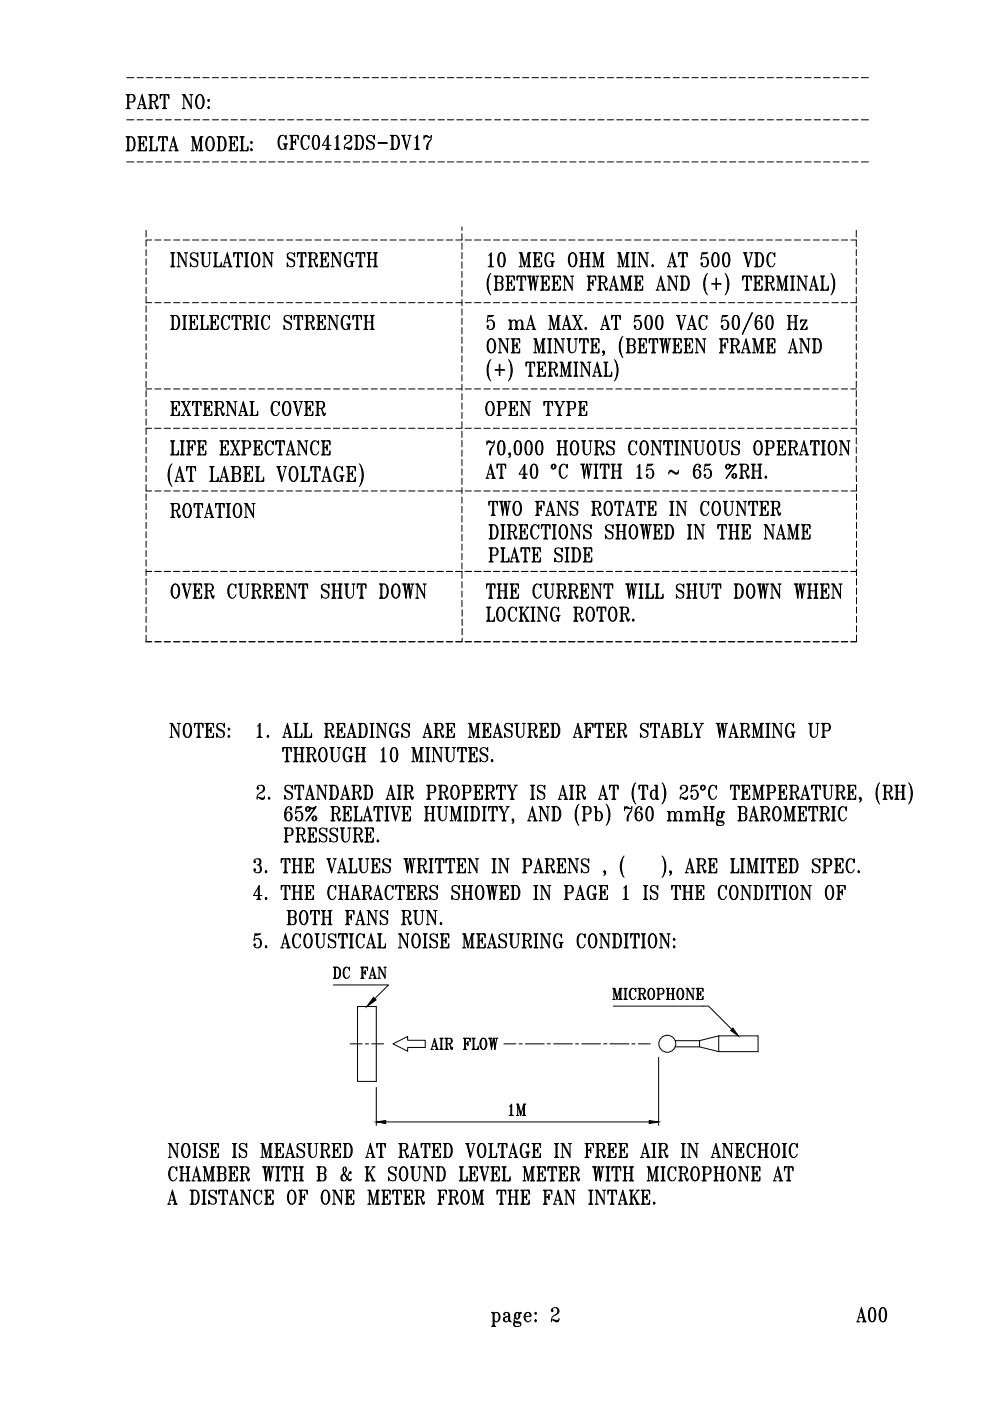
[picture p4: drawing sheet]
<svg xmlns="http://www.w3.org/2000/svg" width="210mm" height="297mm" viewBox="0 0 210 297" stroke-linecap="round" stroke-linejoin="round" font-family="sans-serif">
<g fill="none" stroke="#000" stroke-width=".21">
<path d="M26.9 16.5h1.5M29.1 16.5h1.3M31.1 16.5h1.3M33 16.5h1.4M35 16.5h1.4M37 16.5h1.4M39 16.5h1.4M41 16.5h1.4M43 16.5h1.4M45 16.5h1.3M47 16.5h1.3M49 16.5h1.3"/>
<path d="M51 16.5h1.3M53 16.5h1.3M55 16.5h1.3M57 16.5h1.3M59 16.5h1.3M60.9 16.5h1.4M63 16.5h1.3M65 16.5h1.3M67 16.5h1.3M68.9 16.5h1.4M70.9 16.5h1.3M72.9 16.5h1.3"/>
<path d="M74.9 16.5h1.4M76.9 16.5h1.4M78.9 16.5h1.3M80.9 16.5h1.3M82.9 16.5h1.3M84.9 16.5h1.3M86.9 16.5h1.3M88.9 16.5h1.3M90.9 16.5h1.3M92.9 16.5h1.3M94.9 16.5h1.3M96.8 16.5h1.4"/>
<path d="M98.8 16.5h1.4M100.9 16.5h1.3M102.9 16.5h1.3M104.8 16.5h1.4M106.8 16.5h1.3M108.8 16.5h1.3M110.8 16.5h1.3M112.8 16.5h1.4M114.8 16.5h1.3M116.8 16.5h1.3M118.8 16.5h1.3M120.8 16.5h1.3"/>
<path d="M122.8 16.5h1.3M124.8 16.5h1.3M126.8 16.5h1.3M128.8 16.5h1.3M130.8 16.5h1.3M132.7 16.5h1.4M134.7 16.5h1.4M136.7 16.5h1.4M138.8 16.5h1.3M140.7 16.5h1.4M142.7 16.5h1.3M144.7 16.5h1.3"/>
<path d="M146.7 16.5h1.3M148.7 16.5h1.3M150.7 16.5h1.3M152.7 16.5h1.3M154.7 16.5h1.3M156.7 16.5h1.3M158.7 16.5h1.3M160.7 16.5h1.3M162.7 16.5h1.3M164.7 16.5h1.3M166.7 16.5h1.3M168.6 16.5h1.4"/>
<path d="M170.6 16.5h1.4M172.6 16.5h1.4M174.6 16.5h1.4M176.6 16.5h1.4M178.6 16.5h1.3M180.6 16.5h1.3M182.6 16.5h1.5M26.7 29h1.1a1.82 1.82 0 0 1 .6 2.5l-.6 .5h-1.1M26.7 20.1h1.4a.82 .82 0 0 1 .6 .7 .82 .82 0 0 1-.6 .8h-.8M26.7 23h.9M26.8 29l.3 .1M26.8 20.1l.3 .1"/>
<path d="M26.9 34.3h1.5M26.9 25.4h1.5M27 29l.1 .3M27 20.1l.1 .3M27.1 20.1v2.9M27.1 29v3M27.1 31.8l-.3 .2M27.1 31.7l-.1 .3M27.1 22.9l-.3 .1M27.1 22.8l-.1 .2M27.2 20.2v2.7M27.2 29.1v2.7"/>
<path d="M27.3 31.7l.1 .3M27.3 31.8l.2 .2M27.3 20.1v2.9M27.3 29v3M27.3 22.8l.1 .2M27.3 22.9l.2 .1M27.4 29l-.1 .3M27.4 20.1l-.1 .3M27.5 29l-.2 .1M27.5 20.1l-.2 .1M27.8 29a1.9 1.9 0 0 1 .5 2.4l-.2 .4-.3 .2M28.1 20.1l.3 .4v.7l-.3 .4"/>
<path d="M28.3 29.4a2.5 2.5 0 0 1 0 2.1M28.4 20.4v.9M29.1 34.3h1.3M29.1 25.4h1.3M29.1 23h.7M29.2 29h1.8v.8l-.1-.8M29.2 32h1.8v-.9l-.1 .9M29.2 23l.1-.1 .2 .1M29.3 29l.2 .1M29.3 22.9l.8-2.8 .8 2.9M29.4 29l.1 .3M29.5 29v3"/>
<path d="M29.5 31.8l-.2 .2M29.5 31.7l-.1 .3M29.5 22.2h1.1M29.7 29.1v2.7M29.8 29v3M29.8 30.4h.7M29.8 31.7l.1 .3M29.8 31.8l.2 .2M29.9 29l-.1 .3M30 29l-.2 .1M30 20.5l.7 2.5M30.1 20.5l.7 2.5"/>
<path d="M30.3 23h.8M30.5 29.8v1.2l-.2-.6zM30.5 30.1l-.2 .3 .2 .3M30.5 30.3l-.5 .1 .5 .2M30.5 29l.5 .1M30.7 29l.3 .3M30.7 22.9l-.2 .1M30.7 22.8l-.1 .2M30.8 29l.2 .4M30.8 22.8l.2 .2M31 31.8l-.5 .2M31 31.7l-.3 .3"/>
<path d="M31 31.5l-.2 .5M31.1 34.3h1.3M31.1 25.4h1.3M31.5 20.1h1.3a.73 .73 0 0 1 .6 .7 .73 .73 0 0 1-.6 .7h-.8M31.5 23h.9M31.6 32h1.7v-.9l-.1 .9M31.6 29h.9M31.6 20.1l.2 .1M31.7 29l.2 .1M31.7 20.1l.1 .3M31.8 29l.1 .3M31.8 20.1v2.9"/>
<path d="M31.8 22.9l-.2 .1M31.8 22.8l-.1 .2M31.9 20.2v2.7M31.9 29v3M31.9 31.8l-.2 .2M31.9 31.7l-.1 .3M32 20.1v2.9M32 29.1v2.7M32 22.8l.2 .2M32 22.9l.3 .1M32.2 31.7l.1 .3M32.2 29v3"/>
<path d="M32.2 31.8l.2 .2M32.2 20.1l-.2 .3M32.3 29l-.1 .3M32.3 20.1l-.3 .1M32.4 29l-.2 .1M32.5 21.5l.2 .1 .5 1.4h.2l.1-.5M32.7 21.6l.6 1.2 .2-.2M32.8 20.1l.3 .1 .1 .3-.1 .8-.3 .2M33 34.3h1.4M33 25.4h1.4M33.1 22.5l.1 .3 .2 .1M33.2 20.4l.1 .3-.1 .5"/>
<path d="M33.3 31.8l-.6 .2M33.3 31.7l-.3 .3M33.3 31.5l-.2 .5M33.8 29l-.2 .8v-.8h1.9v.8l-.2-.8M33.9 29l-.3 .4M34 29l-.4 .3M34.1 20.1l-.1 .8v-.8h1.8v.8l-.1-.8M34.1 32h.9M34.2 29l-.6 .1M34.2 20.1l-.2 .4M34.3 20.1l-.3 .3M34.4 29v3"/>
<path d="M34.4 31.8l-.2 .2M34.4 31.7l-.1 .3M34.4 23h.9M34.5 29.1v2.7M34.5 20.1l-.5 .1M34.7 29v3M34.7 31.7l.1 .3M34.7 31.8l.2 .2M34.8 20.1v2.9M34.8 22.9l-.3 .1M34.8 22.8l-.1 .2M34.9 29l.6 .1"/>
<path d="M34.9 20.2v2.7M35 22.8l.1 .2M35 20.1v2.9M35 22.9l.2 .1M35 34.3h1.4M35 25.4h1.4M35.1 29l.4 .3M35.2 29l.3 .4M35.2 20.1l.6 .1M35.5 20.1l.3 .3M35.5 20.1l.3 .4M35.8 32h.7"/>
<path d="M35.9 32l.1-.2 .3 .2M36 31.8l.8-2.8 .8 3M36.3 31.1h1M36.7 29.4l.7 2.6M36.8 29.4l.7 2.6M37 34.3h1.4M37 25.4h1.4M37 32h.8M37.4 31.8l-.2 .2M37.4 31.7l-.1 .3M37.5 31.7l.2 .3M38.6 23h.7"/>
<path d="M38.6 20.1h.6l1.3 2.5M38.7 23l.3-.1 .2 .1M38.7 20.1l.3 .1M39 34.3h1.4M39 25.4h1.4M39.1 20.1l1.4 2.5M40.2 20.1h.7M40.3 20.1l.2 .1 .3-.1M40.5 20.2v2.8l-1.5-2.9v2.8M40.5 29h.6l.7 2.5M40.5 32h.7M40.7 32l.2-.2 .2 .2"/>
<path d="M40.7 29l.2 .1M40.9 31.8v-2.8l.8 3 .8-3v3M41 34.3h1.4M41 25.4h1.4M41 29l.7 2.5M41.8 20.5a2.13 2.13 0 0 0 0 2.1M41.9 20.2a.79 .79 0 0 1 1.3 .6 1.66 1.66 0 0 1-.7 2.2 1.24 1.24 0 0 1-1-1.7l.1-.5zM42.1 32h.9M42.3 20.1a1.99 1.99 0 0 0-.5 2.4l.2 .4 .3 .1M42.5 20.1a2.19 2.19 0 0 1 0 2.9M42.5 29h.5M42.5 31.8l-.2 .2"/>
<path d="M42.5 31.7l-.1 .3M42.6 29.1v2.7M42.7 29v3M42.7 31.7l.1 .3M42.7 31.8l.3 .2M42.8 29l-.1 .3M43 20.5a2.5 2.5 0 0 1 0 2.1M43 29l-.3 .1M43 34.3h1.4M43 25.4h1.4M44 29.4a2.13 2.13 0 0 0 0 2.1M44.1 29.1a.82 .82 0 0 1 1.2 .6 1.66 1.66 0 0 1-.7 2.3 1.24 1.24 0 0 1-1-1.7l.1-.6z"/>
<path d="M44.2 21.1l.2 .1-.1 .3-.2-.2zM44.2 21.2l.1 .1zM44.2 22.6l.2 .2-.1 .2-.2-.1zM44.2 22.8l.1 .1zM44.4 29a2.19 2.19 0 0 0 0 3M44.6 29a2.19 2.19 0 0 1 0 3M45 34.3h1.3M45 25.4h1.3M45.1 29.4a2.5 2.5 0 0 1 0 2.1M46 29h1.1a1.77 1.77 0 0 1 .6 2.5l-.6 .5h-1.1M46.1 29l.2 .1M46.2 29l.1 .3"/>
<path d="M46.3 29v3M46.3 31.8l-.2 .2M46.3 31.7l-.1 .3M46.5 29.1v2.7M46.6 29v3M46.6 31.7l.1 .3M46.6 31.8l.2 .2M46.7 29l-.1 .3M46.8 29l-.2 .1M47 34.3h1.3M47 25.4h1.3M47.1 29a2.19 2.19 0 0 1 0 3"/>
<path d="M47.6 29.4a2.13 2.13 0 0 1 0 2.1M48.5 29h1.8v.8l-.1-.8M48.5 32h1.8v-.9l-.1 .9M48.6 29l.2 .1M48.7 29l.1 .3M48.8 29v3M48.8 31.8l-.2 .2M48.8 31.7l-.1 .3M49 29.1v2.7M49 34.3h1.3M49 25.4h1.3M49.1 29v3"/>
<path d="M49.1 30.4h.6M49.1 31.7l.1 .3M49.1 31.8l.2 .2M49.2 29l-.1 .3M49.3 29l-.2 .1M49.7 29.8v1.2zM49.7 30.1l-.2 .3 .2 .3M49.7 30.3l-.4 .1 .4 .2M49.7 29l.6 .1M50 29l.3 .3M50.1 29l.2 .4M50.3 31.8l-.6 .2"/>
<path d="M50.3 31.7l-.3 .3M50.3 31.5l-.2 .5M50.9 32h1.7v-.9l-.1 .9M50.9 29h.9M51 34.3h1.3M51 25.4h1.3M51 29l.2 .1M51.1 29l.1 .3M51.2 29v3M51.2 31.8l-.2 .2M51.2 31.7l-.1 .3M51.3 29.1v2.7"/>
<path d="M51.5 29v3M51.5 31.7v.3M51.5 31.8l.2 .2M51.5 29v.3M51.7 29l-.2 .1M52.6 31.8l-.6 .2M52.6 31.7l-.4 .3M52.6 31.5l-.2 .5M53 34.3h1.3M53 25.4h1.3M53.2 30l.3 .1-.1 .3-.2-.1zM53.2 30.1l.2 .2z"/>
<path d="M53.2 31.5l.3 .2-.1 .3-.2-.2zM53.2 31.7l.2 .1zM55 34.3h1.3M55 25.4h1.3M57 34.3h1.3M57 25.4h1.3M59 34.3h1.3M59 25.4h1.3M59.3 29.1a2.08 2.08 0 0 0 0 2.1M59.7 28.7a2.17 2.17 0 0 0 0 3M60.1 30.5h.9M60.2 30.5l.2 .1"/>
<path d="M60.3 30.5l.1 .3M60.4 30.5l-.1 1M60.5 29.1l.1-.4v.8a.81 .81 0 0 0-.7-.8 .81 .81 0 0 0-.9 .7 1.74 1.74 0 0 0 .7 2.3l.6-.2 .3 .2v-1.2M60.5 30.6v.8M60.7 30.5l-.1 .3M60.9 30.5l-.3 .1M60.9 34.3h1.4M60.9 25.4h1.4M61.4 28.7h1.8v.8l-.1-.8M61.4 31.7h.9M61.5 28.7l.3 .1M61.7 28.7l.1 .3"/>
<path d="M61.8 28.7v3M61.8 31.5l-.3 .2M61.8 31.4l-.1 .3M61.9 28.8v2.7M62 31.4l.1 .3M62 28.7v3M62 30.1h.7M62 31.5l.2 .2M62.1 28.7l-.1 .3M62.2 28.7l-.2 .1M62.7 29.5v1.1l-.1-.5zM62.7 29.8l-.2 .3 .2 .3"/>
<path d="M62.7 30l-.5 .1 .5 .1M62.7 28.7l.5 .1M62.9 28.7l.3 .3M63 34.3h1.3M63 25.4h1.3M63 28.7l.2 .4M64.2 29.1a2.08 2.08 0 0 0 0 2.1M64.6 28.7a2.17 2.17 0 0 0 0 3M65 34.3h1.3M65 25.4h1.3M65.4 29.1l.1-.4v.8a.81 .81 0 0 0-.7-.8 .81 .81 0 0 0-.9 .7 1.74 1.74 0 0 0 .7 2.3 .79 .79 0 0 0 .9-.8M66.5 28.8l.6-.1a1.34 1.34 0 0 1 .7 1.7l-.1 .7-.3 .4-.3 .2-.6-.2a2.82 2.82 0 0 1 0-2.7z"/>
<path d="M66.5 29a3.3 3.3 0 0 0 0 2.4M66.9 28.7a1.7 1.7 0 0 0-.5 1.8l.1 .7 .4 .5M67 34.3h1.3M67 25.4h1.3M67.1 28.7a1.7 1.7 0 0 1 .4 1.8l-.2 1-.2 .2M67.4 29a2.76 2.76 0 0 1 0 2.4M68.9 34.3h1.4M68.9 25.4h1.4M69 31.7h.9M69.4 29.1v2.6M69.4 31.5l-.2 .2M69.4 31.4l-.2 .3"/>
<path d="M69.5 29v2.5M69.6 31.4l.1 .3M69.6 31.5l.2 .2M70.2 30.8h-1.8l1.2-2.1v3M70.9 34.3h1.3M70.9 25.4h1.3M70.9 31.7h1.2M71.1 29.3l.6-.6v3M71.4 29v2.7M71.4 31.5l-.2 .2M71.4 31.4l-.1 .3M71.5 29v2.5"/>
<path d="M71.7 31.4v.3M71.7 31.5l.2 .2M72.9 34.3h1.3M72.9 25.4h1.3M73.1 29.3l.1 .1zM73.1 29.1l.2 .3-.1 .1-.2-.1a.8 .8 0 0 1 .7-.7 .8 .8 0 0 1 .9 .6v.2a1.88 1.88 0 0 1-1.3 1l-.2 .3-.1 .9M74 28.7a.97 .97 0 0 1 .3 1 .97 .97 0 0 1-.7 .7M74.4 29l.1 .3-.1 .5M74.6 31.2l-.2 .2-1.3-.2-.1 .2M74.6 30.9l-.2 .8h-.5l-.6-.5 .6 .3h.5l.1-.1M74.9 34.3h1.4M74.9 25.4h1.4"/>
<path d="M75.2 28.7h1.1a1.72 1.72 0 0 1 0 3h-1.1M75.3 28.7l.2 .1M75.4 28.7l.1 .3M75.5 28.7v3M75.5 31.5l-.2 .2M75.5 31.4l-.1 .3M75.6 28.8v2.7M75.7 28.7v3M75.7 31.4l.1 .3M75.7 31.5l.2 .2M75.8 28.7l-.1 .3M75.9 28.7l-.2 .1"/>
<path d="M76.3 28.7a1.87 1.87 0 0 1 .4 2.4l-.2 .4-.2 .2M76.7 29.1a2.44 2.44 0 0 1 0 2.1M76.9 34.3h1.4M76.9 25.4h1.4M77.9 29.5l.1 .3 .9 .4 .3 .4M78 28.8a.64 .64 0 0 0 .2 1l.7 .3a.84 .84 0 0 1 .5 1 .84 .84 0 0 1-1 .6 .84 .84 0 0 1-.6-.9v.9l.1-.5M78.9 34.3h1.3M78.9 25.4h1.3M79.2 29.1l.2-.4v.8a.79 .79 0 0 0-1-.8 .79 .79 0 0 0-.5 1.1l1 .6a.77 .77 0 0 1 .2 1.1M80.2 30.2h1.9v.2h-1.9zM80.9 34.3h1.3M80.9 25.4h1.3"/>
<path d="M82.7 28.7h1.2a1.72 1.72 0 0 1 0 3h-1.2M82.9 28.7l.2 .1M82.9 34.3h1.3M82.9 25.4h1.3M83 28.7l.1 .3M83.1 28.7v3M83.1 31.5l-.2 .2M83.1 31.4l-.1 .3M83.2 28.8v2.7M83.3 31.5l.3 .2M83.3 28.7v3M83.3 31.4l.1 .3"/>
<path d="M83.4 28.7l-.1 .3M83.6 28.7l-.3 .1M83.9 28.7a2.17 2.17 0 0 1 0 3M84.4 29.1a2.44 2.44 0 0 1 0 2.1M84.9 34.3h1.3M84.9 25.4h1.3M85.1 28.7h.8M85.2 28.7l.3 .3M85.4 28.7l.8 3-.7-3M85.6 28.7l.7 2.5M85.7 28.7l-.1 .3M85.8 28.7l-.2 .1"/>
<path d="M86.5 28.7h.7M86.7 28.7l.2 .1 .2-.1M86.9 34.3h1.3M86.9 25.4h1.3M86.9 28.8l-.7 2.9M87.9 31.7h1.1M88 29.3l.5-.6v3M88.3 29v2.7M88.3 31.5l-.2 .2M88.3 31.4l-.1 .3M88.4 29v2.5M88.5 31.4l.1 .3"/>
<path d="M88.5 31.5l.3 .2M88.9 34.3h1.3M88.9 25.4h1.3M89.9 28.7v.8M90.1 29l.1-.2 .5 .2M90.8 30.4l-.2 1.3M90.9 34.3h1.3M90.9 25.4h1.3M91 29.1l-.8-.1-.3 .3 .3-.6 .8 .4h.3l.2-.4a2.25 2.25 0 0 1-.7 1.8l-.1 1.2h-.2a2.38 2.38 0 0 1 .9-2.2M92.9 34.3h1.3M92.9 25.4h1.3M94.9 34.3h1.3"/>
<path d="M94.9 25.4h1.3M96.8 34.3h1.4M96.8 25.4h1.4M98.8 34.3h1.4M98.8 25.4h1.4M100.9 34.3h1.3M100.9 25.4h1.3M102.9 34.3h1.3M102.9 25.4h1.3M104.8 34.3h1.4M104.8 25.4h1.4M106.8 34.3h1.3"/>
<path d="M106.8 25.4h1.3M108.8 34.3h1.3M108.8 25.4h1.3M110.8 34.3h1.3M110.8 25.4h1.3M112.8 34.3h1.4M112.8 25.4h1.4M114.8 34.3h1.3M114.8 25.4h1.3M116.8 34.3h1.3M116.8 25.4h1.3M118.8 34.3h1.3"/>
<path d="M118.8 25.4h1.3M120.8 34.3h1.3M120.8 25.4h1.3M122.8 34.3h1.3M122.8 25.4h1.3M124.8 34.3h1.3M124.8 25.4h1.3M126.8 34.3h1.3M126.8 25.4h1.3M128.8 34.3h1.3M128.8 25.4h1.3M130.8 34.3h1.3"/>
<path d="M130.8 25.4h1.3M132.7 34.3h1.4M132.7 25.4h1.4M134.7 34.3h1.4M134.7 25.4h1.4M136.7 34.3h1.4M136.7 25.4h1.4M138.8 34.3h1.3M138.8 25.4h1.3M140.7 34.3h1.4M140.7 25.4h1.4M142.7 34.3h1.3"/>
<path d="M142.7 25.4h1.3M144.7 34.3h1.3M144.7 25.4h1.3M146.7 34.3h1.3M146.7 25.4h1.3M148.7 34.3h1.3M148.7 25.4h1.3M150.7 34.3h1.3M150.7 25.4h1.3M152.7 34.3h1.3M152.7 25.4h1.3M154.7 34.3h1.3"/>
<path d="M154.7 25.4h1.3M156.7 34.3h1.3M156.7 25.4h1.3M158.7 34.3h1.3M158.7 25.4h1.3M160.7 34.3h1.3M160.7 25.4h1.3M162.7 34.3h1.3M162.7 25.4h1.3M164.7 34.3h1.3M164.7 25.4h1.3M166.7 34.3h1.3"/>
<path d="M166.7 25.4h1.3M168.6 34.3h1.4M168.6 25.4h1.4M170.6 34.3h1.4M170.6 25.4h1.4M172.6 34.3h1.4M172.6 25.4h1.4M174.6 34.3h1.4M174.6 25.4h1.4M176.6 34.3h1.4M176.6 25.4h1.4M178.6 34.3h1.3"/>
<path d="M178.6 25.4h1.3M180.6 34.3h1.3M180.6 25.4h1.3M182.6 34.3h1.5M182.6 25.4h1.5M31 48.9v1.3M31 50.9v1.3M31 52.9v1.3M31 54.9v1.3M31 56.9v1.3M31 58.9v1.3M31 50.9h1.2"/>
<path d="M32.8 50.9h1.3M34.8 50.9h1.3M36.2 53.6h.9M36.2 56.6h.9M36.3 53.6l.2 .1M36.4 53.6l.1 .2M36.5 53.6v3M36.5 56.4l-.2 .2M36.5 56.3l-.1 .3M36.6 53.7v2.7M36.7 56.3l.2 .3M36.7 53.6v3"/>
<path d="M36.7 56.4l.2 .2M36.8 50.9h1.3M36.9 53.6l-.2 .2M36.9 53.6l-.2 .1M37.5 53.6h.6l1.3 2.5M37.5 56.6h.7M37.6 56.6l.3-.2 .2 .2M37.6 53.6l.3 .1M38 53.6l1.4 2.5M38.8 50.9h1.4M39.1 53.6h.7M39.2 53.6l.2 .1 .3-.1"/>
<path d="M39.4 53.7v2.9l-1.5-3v2.8M40.5 54.4l.3 .5 .7 .2 .4 .4M40.6 53.7a.64 .64 0 0 0 .2 1l.7 .3a.83 .83 0 0 1 .4 1 .83 .83 0 0 1-.9 .6l-.5-.5-.1-.4v.9l.1-.5M40.8 50.9h1.3M41.9 54v-.4v.8a.77 .77 0 0 0-1.1-.8 .77 .77 0 0 0 0 1.4l.7 .3a.77 .77 0 0 1 .2 1.1M42.5 53.6h.9M42.6 53.6l.3 .1M42.7 53.6l.2 .2M42.8 50.9h1.3M42.9 53.6v2.1a.79 .79 0 0 0 .8 .9 .79 .79 0 0 0 .7-.9v-2M43 53.7v2.1l.1 .3M43.1 53.6v2.2l.2 .6 .2 .2"/>
<path d="M43.2 53.6l-.1 .2M43.3 53.6l-.2 .1M44.1 53.6h.7M44.2 53.6l.2 .1 .3-.1M44.8 50.9h1.3M45.2 56.6h1.7v-.9l-.1 .9M45.2 53.6h.9M45.4 53.6l.2 .1M45.5 53.6l.1 .2M45.6 53.6v3M45.6 56.4l-.2 .2M45.6 56.3l-.1 .3"/>
<path d="M45.7 53.7v2.7M45.8 53.6v3M45.8 56.3l.1 .3M45.8 56.4l.2 .2M45.9 53.6l-.1 .2M46 53.6l-.2 .1M46.8 50.9h1.3M46.9 56.4l-.5 .2M46.9 56.3l-.3 .3M46.9 56.1l-.2 .5M47.2 56.6h.7M47.3 56.6l.1-.2 .2 .2"/>
<path d="M47.4 56.4l.8-2.8 .8 3M47.6 55.7h1M48.1 54l.7 2.6M48.2 54l.7 2.6M48.4 56.6h.8M48.8 56.4l-.3 .2M48.8 56.3l-.2 .3M48.8 50.9h1.3M48.9 56.3l.2 .3M49.6 53.6v.8v-.8h1.8v.8l-.1-.8M49.8 53.6l-.2 .4M49.9 53.6l-.3 .2"/>
<path d="M50 56.6h.9M50.1 53.6l-.5 .1M50.4 53.6v3M50.4 56.4l-.3 .2M50.4 56.3l-.2 .3M50.4 53.7v2.7M50.6 53.6v3M50.6 56.3l.1 .3M50.6 56.4l.2 .2M50.8 50.9h1.3M50.8 53.6l.6 .1M51 53.6l.4 .2"/>
<path d="M51.1 53.6l.3 .4M51.8 53.6h.9M51.8 56.6h.9M51.9 53.6l.2 .1M52.1 53.6v.2M52.1 53.6v3M52.1 56.4l-.2 .2M52.1 56.3v.3M52.3 53.7v2.7M52.4 53.6v3M52.4 56.3l.1 .3M52.4 56.4l.2 .2"/>
<path d="M52.5 53.6l-.1 .2M52.6 53.6l-.2 .1M52.8 50.9h1.3M53.6 54a2.44 2.44 0 0 0 0 2.1M53.7 53.7a.79 .79 0 0 1 1.3 .6 1.74 1.74 0 0 1-.7 2.3 1.3 1.3 0 0 1-1-1.7zM54.1 53.6a2.17 2.17 0 0 0 0 3M54.3 53.6a1.9 1.9 0 0 1 .5 2.4l-.2 .4-.3 .2M54.8 54a2.44 2.44 0 0 1 0 2.1M54.8 50.9h1.3M55.7 53.6h.5l1.4 2.5M55.7 56.6h.7M55.8 56.6l.2-.2 .2 .2"/>
<path d="M55.8 53.6l.2 .1M56.1 53.6l1.4 2.5M56.8 50.9h1.3M57.3 53.6h.6M57.4 53.6l.2 .1 .2-.1M57.6 53.7v2.9l-1.6-3v2.8M58.7 50.9h1.4M60.7 50.9h1.4M61 54.4l.3 .5 .7 .2 .4 .4M61.1 53.7a.64 .64 0 0 0 .2 1l.7 .3a.82 .82 0 0 1 .5 1 .82 .82 0 0 1-.9 .6l-.6-.5-.1-.4v.9l.1-.5M62.4 54l.1-.4v.8a.77 .77 0 0 0-1.1-.8 .77 .77 0 0 0-.1 1.4l.7 .3a.74 .74 0 0 1 .3 1.1M62.7 50.9h1.4"/>
<path d="M63.1 53.6v.8v-.8h1.7v.8v-.8M63.3 53.6l-.2 .4M63.4 53.6l-.3 .2M63.5 56.6h.9M63.6 53.6l-.5 .1M63.8 53.6v3M63.8 56.4l-.2 .2M63.8 56.3l-.1 .3M64 53.7v2.7M64.1 53.6v3M64.1 56.3l.1 .3M64.1 56.4l.2 .2"/>
<path d="M64.3 53.6l.5 .1M64.5 53.6l.3 .2M64.6 53.6l.2 .4M64.7 50.9h1.4M65.3 53.6h1.4a.71 .71 0 0 1 .6 .7 .71 .71 0 0 1-.6 .7h-.8M65.3 56.6h.9M65.4 53.6l.2 .1M65.6 53.6v.2M65.6 53.6v3M65.6 56.4l-.2 .2M65.6 56.3v.3M65.8 53.7v2.7"/>
<path d="M65.9 53.6v3M65.9 56.3l.1 .3M65.9 56.4l.2 .2M66 53.6l-.1 .2M66.1 53.6l-.2 .1M66.3 55a2.26 2.26 0 0 1 .7 1.6h.3v-.6M66.6 55.1l.4 1 .1 .2 .2-.2M66.7 53.6l.2 .1 .1 .3-.1 .9-.2 .1M66.7 50.9h1.4M66.9 56l.4 .4M67 53.8l.1 .3-.1 .6M67.8 53.6h1.8v.8l-.1-.8"/>
<path d="M67.8 56.6h1.8v-.9l-.1 .9M67.9 53.6l.2 .1M68 53.6l.1 .2M68.1 53.6v3M68.1 56.4l-.2 .2M68.1 56.3l-.1 .3M68.3 53.7v2.7M68.4 53.6v3M68.4 55h.7M68.4 56.3l.1 .3M68.4 56.4l.2 .2M68.5 53.6l-.1 .2"/>
<path d="M68.6 53.6l-.2 .1M68.7 50.9h1.3M69.1 54.4v1.1l-.2-.5zM69.1 54.7l-.3 .3 .3 .3M69.1 54.9l-.5 .1 .5 .1M69.1 53.6l.5 .1M69.3 53.6l.3 .2M69.4 53.6l.2 .4M69.6 56.4l-.5 .2M69.6 56.3l-.3 .3M69.6 56.1l-.2 .5M70.2 53.6h.6l1.3 2.5"/>
<path d="M70.2 56.6h.7M70.3 56.6l.2-.2 .3 .2M70.3 53.6l.2 .1M70.6 53.6l1.4 2.5M70.7 50.9h1.3M71.8 53.6h.7M71.9 53.6l.2 .1 .2-.1M72.1 53.7v2.9l-1.6-3v2.8M72.7 50.9h1.3M73.3 54a2.44 2.44 0 0 0 0 2.1M73.8 53.6a2.17 2.17 0 0 0 0 3M74.2 55.4h.9"/>
<path d="M74.3 55.4l.2 .1M74.4 55.4l.1 .3M74.5 55.4l-.1 1M74.6 54l.1-.4v.8a.81 .81 0 0 0-.7-.8 .81 .81 0 0 0-.9 .7 1.74 1.74 0 0 0 .7 2.3l.6-.2 .3 .2v-1.2M74.6 55.5v.8M74.7 50.9h1.3M74.8 55.4l-.1 .3M75 55.4l-.3 .1M75.6 53.6l-.1 .8v-.8h1.8v.8l-.1-.8M75.8 53.6l-.3 .4M75.8 53.6l-.3 .2M76 56.6h.9"/>
<path d="M76.1 53.6l-.6 .1M76.3 53.6v3M76.3 56.4l-.2 .2M76.3 56.3l-.1 .3M76.4 53.7v2.7M76.5 53.6v3M76.5 56.3l.2 .3M76.5 56.4l.3 .2M76.7 50.9h1.3M76.8 53.6l.5 .1M77 53.6l.3 .2M77.1 53.6l.2 .4"/>
<path d="M77.8 53.6h.9M77.8 56.6h.9M77.9 53.6l.2 .1M78 53.6l.1 .2M78.1 53.6v3M78.1 56.4l-.2 .2M78.1 56.3l-.1 .3M78.3 53.7v2.7M78.3 55h1.2M78.3 53.6v3M78.3 56.3l.2 .3M78.3 56.4l.3 .2"/>
<path d="M78.5 53.6l-.2 .2M78.6 53.6l-.3 .1M78.7 50.9h1.3M79.1 53.6h.9M79.1 56.6h.9M79.3 53.6l.2 .1M79.4 53.6l.1 .2M79.5 53.6v3M79.5 56.4l-.2 .2M79.5 56.3l-.1 .3M79.6 53.7v2.7M79.7 53.6v3"/>
<path d="M79.7 56.3l.1 .3M79.7 56.4l.3 .2M79.8 53.6l-.1 .2M80 53.6l-.3 .1M80.7 50.9h1.3M82.7 50.9h1.3M84.7 50.9h1.3M86.7 50.9h1.3M88.7 50.9h1.3M90.7 50.9h1.3M92.7 50.9h1.3M94.6 50.9h1.4"/>
<path d="M96.6 50.9h1.4M97.9 48.1v.8M97.9 49.5v1.4M97.9 51.5v1.4M97.9 53.5v1.4M97.9 55.5v1.4M97.9 57.5v1.3M97.9 59.5v1.3M98.6 50.9h1.4M100.6 50.9h1.4M102.6 50.9h1.4M103.5 56.6h1.1"/>
<path d="M103.6 58.8a3.6 3.6 0 0 0 0 2.8M103.6 54.1l.6-.5v3M103.8 58.3l-.1 .2a6 6 0 0 0 .1 3.7M104 53.8v2.8M104 56.4l-.3 .2M104 56.3l-.2 .3M104 58a3.8 3.8 0 0 0 0 4.5M104 53.8v2.6M104.2 56.3l.1 .3M104.2 56.4l.2 .2M104.6 50.9h1.3M104.8 58.5h1.3a.71 .71 0 0 1 .6 .7 .71 .71 0 0 1-.6 .7"/>
<path d="M104.8 58.5l.3 .2M105 58.5l.1 .3M105.1 58.5v3M105.2 58.7v2.7M105.3 58.5v3M105.4 58.5l-.1 .3M105.5 58.5l-.2 .2M105.9 53.7l.6-.1a1.46 1.46 0 0 1 .6 1.7l-.3 1.1-.6 .2a1.46 1.46 0 0 1-.7-1.7zM105.9 53.8a3.3 3.3 0 0 0 0 2.5M106.1 58.5l.4 .5-.2 .8-1 .1M106.1 59.9a.82 .82 0 0 1 .6 .8 .82 .82 0 0 1-.6 .8h-1.3M106.1 59.9l.4 .5v.7l-.4 .4"/>
<path d="M106.2 53.6l-.2 .1a4.1 4.1 0 0 0 0 2.7l.2 .2M106.5 58.8v.9M106.5 53.6l.2 .1a4.1 4.1 0 0 1 0 2.7l-.2 .2M106.6 50.9h1.3M106.8 53.8a3.3 3.3 0 0 1 0 2.5M107.2 58.5h1.8v.9v-.9M107.3 58.5l.3 .2M107.5 58.5l.1 .3M107.6 58.5v3M107.7 58.7v2.7M107.8 58.5v3M107.8 59.9h.7"/>
<path d="M107.9 58.5l-.1 .3M108 58.5l-.2 .2M108.5 59.4v1.1l-.1-.6zM108.5 59.7l-.2 .2 .2 .3M108.5 59.8l-.5 .1 .5 .2M108.5 58.5l.5 .2M108.6 50.9h1.3M108.7 58.5l.3 .3M108.8 58.5l.2 .5M109.7 58.5l-.1 .9v-.9h1.8v.9l-.1-.9M109.8 58.5l-.2 .5M110 58.5l-.4 .3"/>
<path d="M110.1 53.6h.5l.7 2.5M110.1 56.6h.7M110.2 56.6l.2-.2 .2 .2M110.2 58.5l-.6 .2M110.2 53.6l.2 .1M110.4 56.4v-2.8l.8 3 .8-3v3M110.4 58.5v3M110.5 58.7v2.7M110.5 53.6l.7 2.5M110.6 50.9h1.3M110.6 58.5v3M110.9 58.5l.5 .2"/>
<path d="M111.1 58.5l.3 .3M111.2 58.5l.2 .5M111.7 56.6h.9M111.8 58.5h.9M111.9 58.5l.3 .2M112 53.6h.6M112 58.5l.2 .3M112 56.4l-.2 .2M112 56.3l-.1 .3M112.1 58.5l.5 3-.4-3M112.1 53.7v2.7M112.2 53.6v3"/>
<path d="M112.2 56.3l.1 .3M112.2 56.4l.3 .2M112.3 58.5l.4 2.3 .3-2.3M112.3 53.6l-.1 .2M112.5 58.5l-.2 .3M112.5 53.6l-.3 .1M112.6 58.5l-.3 .2M112.6 50.9h1.3M113 58.5l.5 3-.4-3M113 58.5h.2l.4 2.3 .3-2.1M113 53.6h1.8v.8l-.1-.8M113 56.6h1.8v-.9l-.1 .9"/>
<path d="M113.1 53.6l.3 .1M113.2 53.6l.2 .2M113.4 53.6v3M113.4 56.4l-.3 .2M113.4 56.3l-.2 .3M113.5 53.7v2.7M113.6 53.6v3M113.6 55h.7M113.6 58.5h.7M113.6 56.4l.2 .2M113.6 56.3l.1 .3M113.7 58.5l.2 .2 .3-.2"/>
<path d="M113.7 53.6l-.1 .2M113.8 53.6l-.2 .1M114.3 54.4v1.1l-.1-.5zM114.3 54.7l-.3 .3 .3 .3M114.3 54.9l-.5 .1 .5 .1M114.3 53.6l.5 .1M114.5 53.6l.3 .2M114.6 50.9h1.3M114.6 58.5h1.8v.9l-.1-.9M114.6 53.6l.2 .4M114.7 58.5l.3 .2M114.8 58.5l.2 .3"/>
<path d="M114.8 56.4l-.5 .2M114.8 56.3l-.3 .3M114.8 56.1l-.2 .5M115 58.5v3M115 58.7v2.7M115.2 59.9h.7M115.2 58.5v3M115.3 58.5l-.1 .3M115.4 58.5l-.2 .2M115.9 59.4v1.1l-.2-.6zM115.9 59.7l-.3 .2 .3 .3M115.9 59.8l-.5 .1 .5 .2"/>
<path d="M115.9 54a2.44 2.44 0 0 0 0 2.1M115.9 58.5l.5 .2M116.1 58.5l.3 .3M116.2 58.5l.2 .5M116.3 53.6a1.9 1.9 0 0 0-.4 2.4l.2 .4 .2 .2M116.6 50.9h1.3M116.7 55.4h.8M116.8 55.4l.2 .1M116.9 55.4l.1 .3M117 58.5h1.8v.9l-.1-.9M117 55.4l-.1 1M117.1 54l.1-.4v.8a.79 .79 0 0 0-.7-.8 .79 .79 0 0 0-.9 .7 1.74 1.74 0 0 0 .7 2.3l.6-.2 .3 .2v-1.2"/>
<path d="M117.1 58.5l.2 .2M117.1 55.5v.8M117.2 58.5l.1 .3M117.3 58.5v3M117.3 55.4l-.1 .3M117.5 58.7v2.7M117.5 55.4l-.3 .1M117.5 59.9h.7M117.5 58.5v3M117.7 58.5l-.2 .3M117.8 58.5l-.3 .2M118.2 59.4v1.1z"/>
<path d="M118.2 59.7l-.2 .2 .2 .3M118.2 59.8l-.4 .1 .4 .2M118.2 58.5l.6 .2M118.5 58.5l.3 .3M118.6 50.9h1.3M118.6 58.5l.2 .5M119.4 58.5h.6l1.3 2.6M119.5 58.5l.2 .2M119.8 58.5l1.4 2.6M120.6 50.9h1.3M120.8 54a2.44 2.44 0 0 0 0 2.1M121 53.7a.79 .79 0 0 1 1.2 .6 1.74 1.74 0 0 1-.7 2.3 1.24 1.24 0 0 1-1-1.7l.2-.9z"/>
<path d="M121 58.5h.7M121.1 58.5l.2 .2 .2-.2M121.3 58.7v2.8l-1.6-3v2.9M121.3 53.6a1.9 1.9 0 0 0-.5 2.4l.3 .4 .2 .2M121.5 53.6a2.17 2.17 0 0 1 0 3M122 54a2.44 2.44 0 0 1 0 2.1M122.6 50.9h1.3M122.9 53.6h.9M122.9 56.6h.9M123 53.6l.2 .1M123.1 53.6l.1 .2M123.2 56.3l-.1 .3"/>
<path d="M123.2 53.6v3M123.2 56.4l-.2 .2M123.3 53.7v2.7M123.5 55h1.1M123.5 53.6v3M123.5 56.3l.1 .3M123.5 56.4l.2 .2M123.6 53.6l-.1 .2M123.7 53.6l-.2 .1M124.2 53.6h1M124.2 56.6h1M124.4 53.6l.2 .1"/>
<path d="M124.5 58.5h1.8v.9l-.1-.9M124.5 53.6l.1 .2M124.6 53.6v3M124.6 50.9h1.3M124.6 58.5l.2 .2M124.6 56.4l-.2 .2M124.6 56.3l-.1 .3M124.7 58.5l.1 .3M124.7 53.7v2.7M124.8 53.6v3M124.8 58.5v3M124.8 56.3l.1 .3"/>
<path d="M124.8 56.4l.2 .2M124.9 58.7v2.7M124.9 53.6l-.1 .2M125 59.9h.7M125 58.5v3M125 53.6l-.2 .1M125.2 58.5l-.2 .3M125.3 58.5l-.3 .2M125.6 53.6h.6l.7 2.5M125.6 56.6h.7M125.7 59.4v1.1zM125.7 59.7l-.2 .2 .2 .3"/>
<path d="M125.7 59.8l-.4 .1 .4 .2M125.7 56.6l.3-.2 .2 .2M125.7 58.5l.6 .2M125.7 53.6l.3 .1M126 56.4v-2.8l.7 3 .8-3v3M126 58.5l.3 .3M126.1 58.5l.2 .5M126.1 53.6l.6 2.5M126.6 50.9h1.3M126.7 58.5h1.4a.71 .71 0 0 1 .6 .7 .71 .71 0 0 1-.6 .7h-.8M126.9 58.5l.2 .2M127 58.5l.1 .3"/>
<path d="M127.1 58.5v3M127.2 58.7v2.7M127.2 56.6h.9M127.3 58.5v3M127.4 58.5l-.1 .3M127.5 53.6h.6M127.5 58.5l-.2 .2M127.5 56.4l-.2 .2M127.5 56.3l-.1 .3M127.7 53.7v2.7M127.7 59.9a2.26 2.26 0 0 1 .7 1.6h.3l.1-.5M127.7 53.6v3"/>
<path d="M127.7 56.3l.2 .3M127.7 56.4l.3 .2M127.9 53.6l-.2 .2M128 53.6l-.3 .1M128.1 58.5l.2 .2 .1 .3-.1 .8-.2 .1M128.4 58.8l.2 .3-.2 .6M128.6 50.9h1.3M130 59l.7 2.5M130.2 59l.6 2.5M130.5 50.9h1.4M130.9 53.6h.6l.7 2.5M130.9 56.6h.7"/>
<path d="M131 56.6l.3-.2 .2 .2M131 53.6l.3 .1M131.3 56.4v-2.8l.8 3 .8-3v3M131.4 53.6l.7 2.5M131.5 58.5h.6l.6 2.6M131.6 58.5l.3 .2M132 58.5l.7 2.6M132.5 50.9h1.3M132.5 56.6h.9M132.9 53.6h.5M132.9 56.3l-.2 .3M132.9 56.4l-.2 .2"/>
<path d="M133 53.7v2.7M133.1 53.6v3M133.1 56.3l.1 .3M133.1 56.4l.2 .2M133.2 53.6l-.1 .2M133.3 53.6l-.2 .1M133.4 58.5h.6M133.5 58.7v2.7M133.7 58.5v3M133.8 58.5l-.1 .3M133.9 53.6h.9M133.9 56.6h.9"/>
<path d="M133.9 58.5l-.2 .2M134 53.6l.2 .1M134.1 53.6l.1 .2M134.2 56.3l-.1 .3M134.2 53.6v3M134.2 56.4l-.2 .2M134.4 53.7v2.7M134.4 58.5h1.9v.9l-.1-.9M134.4 53.6v3M134.4 56.3l.2 .3M134.4 56.4l.3 .2M134.5 50.9h1.4"/>
<path d="M134.6 58.5l.2 .2M134.6 53.6l-.2 .2M134.7 58.5l.1 .3M134.7 53.6l-.3 .1M134.8 58.5v3M134.9 58.7v2.7M135 59.9h.7M135 58.5v3M135.2 58.5l-.2 .3M135.2 53.6h.6l1.4 2.5M135.2 56.6h.7M135.2 58.5l-.2 .2"/>
<path d="M135.4 56.6l.2-.2 .2 .2M135.4 53.6l.2 .1M135.7 59.4v1.1l-.1-.6zM135.7 59.7l-.2 .2 .2 .3M135.7 59.8l-.5 .1 .5 .2M135.7 58.5l.6 .2M135.7 53.6l1.4 2.5M135.9 58.5l.4 .3M136 58.5l.3 .5M136.5 50.9h1.4M136.8 53.6h.7M136.9 53.6l.3 .1 .2-.1"/>
<path d="M137.2 53.7v2.9l-1.6-3v2.8M138.2 56.3l.2-.2 .1 .3-.2 .2zM138.3 56.3l.1 .1zM138.5 50.9h1.4M140 59l.7 2.5M140.1 59l.7 2.5M140.5 50.9h1.3M141.5 56.6h.7M141.5 58.5h.6l1.3 2.6M141.6 56.6l.1-.2 .2 .2M141.6 58.5l.2 .2M141.7 56.4l.8-2.8 .8 3"/>
<path d="M141.9 55.7h1M141.9 58.5l1.4 2.6M142.4 54l.7 2.6M142.5 50.9h1.3M142.5 54l.7 2.6M142.7 56.6h.8M143.1 56.3l-.2 .3M143.1 58.5h.6M143.1 56.4l-.2 .2M143.2 58.5l.2 .2 .3-.2M143.2 56.3l.2 .3M143.4 58.7v2.8l-1.6-3v2.9"/>
<path d="M144 53.6l-.1 .8v-.8h1.8v.8l-.1-.8M144.1 53.6l-.2 .4M144.2 58.5h1.2a1.77 1.77 0 0 1 .5 2.6l-.5 .4h-1.2M144.2 53.6l-.3 .2M144.3 56.6h.9M144.3 58.5l.3 .2M144.4 58.5l.2 .3M144.4 53.6l-.5 .1M144.5 50.9h1.3M144.6 58.5v3M144.7 56.4l-.3 .2M144.7 53.6v3"/>
<path d="M144.7 58.7v2.7M144.7 56.3l-.1 .3M144.8 53.7v2.7M144.8 58.5v3M144.9 53.6v3M144.9 58.5l-.1 .3M144.9 56.3l.1 .3M144.9 56.4l.2 .2M145 58.5l-.2 .2M145.1 53.6l.6 .1M145.4 58.5a2.19 2.19 0 0 1 0 3M145.4 53.6l.3 .2"/>
<path d="M145.4 53.6l.3 .4M145.8 59a2.13 2.13 0 0 1 0 2.1M146.5 50.9h1.3M148.5 50.9h1.3M148.7 55.8l.2 .2zM148.9 53.8l1.1-.2h-1.1l-.3 1.4a.89 .89 0 0 1 1.1-.4 .89 .89 0 0 1 .5 1.1 .81 .81 0 0 1-.7 .9 .81 .81 0 0 1-.9-.8l.1-.1 .3 .1-.3 .3M148.9 53.7h.9M149.5 58.8a3.6 3.6 0 0 0 0 2.8M149.5 54.6a1.24 1.24 0 0 1 0 2M149.8 58.3l-.2 .2a6 6 0 0 0 .2 3.7M150 58a3.6 3.6 0 0 0 0 4.5M150 55v1.1"/>
<path d="M150.5 50.9h1.3M151.2 53.7l.6-.1a1.34 1.34 0 0 1 .7 1.7l-.1 .7-.3 .4-.5 .2a1.46 1.46 0 0 1-.7-1.7zM151.2 53.8a3.3 3.3 0 0 0 0 2.5M151.6 53.6a1.7 1.7 0 0 0-.5 1.8l.1 .7 .4 .5M151.8 59h.1v2.4h-.1zM151.8 53.6a1.7 1.7 0 0 1 .5 1.8l-.3 1-.2 .2M152.1 53.8a2.76 2.76 0 0 1 0 2.5M152.5 50.9h1.3M153.5 53.7l.6-.1a1.46 1.46 0 0 1 .7 1.7l-.4 1.1-.5 .2a1.34 1.34 0 0 1-.7-1.7l.1-.8zM153.5 53.8a2.76 2.76 0 0 0 0 2.5M153.7 58a3.6 3.6 0 0 1 0 4.5M153.9 53.6a1.7 1.7 0 0 0-.5 1.8l.2 1 .3 .2"/>
<path d="M154 58.3a5.8 5.8 0 0 1 0 3.9M154.1 53.6a1.7 1.7 0 0 1 .4 1.8l-.1 .7-.3 .5M154.2 58.8a4.3 4.3 0 0 1 0 2.8M154.4 53.8a3.3 3.3 0 0 1 0 2.5M154.5 50.9h1.3M156.4 50.9h1.4M157.6 58.5l-.1 .9v-.9h1.8v.9l-.1-.9M157.6 53.6h.8M157.7 58.5l-.2 .5M157.7 53.6l.2 .2M157.8 53.6l.8 3-.7-3M157.8 58.5l-.3 .3"/>
<path d="M158.1 58.5l-.6 .2M158.1 53.6l.6 2.5M158.1 53.6v.2M158.3 58.5v3M158.3 53.6l-.2 .1M158.4 58.7v2.7M158.4 50.9h1.4M158.5 58.5v3M158.7 58.5l.6 .2M158.9 53.6h.7M158.9 58.5l.4 .3M159.1 58.5l.2 .5"/>
<path d="M159.2 53.6l.2 .1 .1-.1M159.4 53.7l-.8 2.9M159.8 58.5h1.8v.9l-.2-.9M159.9 58.5l.2 .2M160 53.6h1.1a1.72 1.72 0 0 1 0 3h-1.1M160 58.5l.1 .3M160.1 58.5v3M160.1 53.6l.2 .1M160.2 58.7v2.7M160.2 53.6l.1 .2M160.3 59.9h.7M160.3 53.6v3"/>
<path d="M160.3 58.5v3M160.3 56.4l-.2 .2M160.3 56.3l-.1 .3M160.4 53.7v2.7M160.4 58.5l-.1 .3M160.5 50.9h1.3M160.6 58.5l-.3 .2M160.6 53.6v3M160.6 56.3v.3M160.6 56.4l.2 .2M160.6 53.6v.2M160.8 53.6l-.2 .1"/>
<path d="M161 59.4v1.1zM161 59.7l-.2 .2 .2 .3M161 59.8l-.4 .1 .4 .2M161 58.5l.6 .2M161.1 53.6a2.17 2.17 0 0 1 0 3M161.2 58.5l.4 .3M161.3 58.5l.3 .5M161.6 54a2.44 2.44 0 0 1 0 2.1M162.1 58.5h1.4a.71 .71 0 0 1 .6 .7 .71 .71 0 0 1-.6 .7h-.8M162.2 58.5l.3 .2M162.4 58.5l.1 .3M162.5 58.5v3"/>
<path d="M162.5 50.9h1.3M162.6 58.7v2.7M162.7 58.5v3M162.8 58.5l-.1 .3M162.9 54a2.44 2.44 0 0 0 0 2.1M162.9 58.5l-.2 .2M163.1 59.9a2.26 2.26 0 0 1 .7 1.6h.3l.1-.5M163.4 53.6a1.9 1.9 0 0 0-.5 2.4l.2 .4 .3 .2M163.5 58.5l.2 .2 .1 .3-.1 .8-.2 .1M163.8 58.8l.1 .3-.1 .6M164.2 54l.1-.4v.8a.79 .79 0 0 0-.7-.8 .79 .79 0 0 0-.9 .7 1.74 1.74 0 0 0 .7 2.3 .78 .78 0 0 0 .9-.8M164.5 50.9h1.3"/>
<path d="M164.6 58.5h.6l.7 2.6M164.7 58.5l.3 .2M165.1 58.5l.7 2.6M166.4 50.9h1.4M166.6 58.5h.5M166.7 58.7v2.7M166.8 58.5v3M166.9 58.5l-.1 .3M167 58.5l-.2 .2M167.6 58.5h.9M167.7 58.5l.2 .2M167.8 58.5l.1 .3"/>
<path d="M167.9 58.5v3M168 58.7v2.7M168.1 58.5v3M168.3 58.5l-.2 .3M168.4 58.5l-.3 .2M168.4 50.9h1.3M168.9 58.5h.6l1.4 2.6M169.1 58.5l.2 .2M169.4 58.5l1.4 2.6M170.4 50.9h1.3M170.5 58.5h.7M170.6 58.5l.3 .2 .2-.2"/>
<path d="M170.9 58.7v2.8l-1.6-3v2.9M172.4 50.9h1.4M172.5 59l.6 2.5M172.6 59l.7 2.5M173.9 58.5h.9M174.1 58.5l.2 .2M174.1 58.5l.2 .3M174.3 58.5v3M174.4 50.9h1.4M174.4 58.7v2.7M174.5 58.5v3M174.6 58.5l-.1 .3"/>
<path d="M174.7 58.5l-.2 .2M176.2 58a3.6 3.6 0 0 1 0 4.5M176.4 50.9h1.3M176.4 58.3l.1 .2a5.6 5.6 0 0 1-.1 3.7M176.6 58.8a3.6 3.6 0 0 1 0 2.8M178.4 50.9h1.3M180.4 50.9h1.2M181.6 48.9v1.3M181.6 50.9v1.3M181.6 52.9v1.3M181.6 54.9v1.3M181.6 56.9v1.3"/>
<path d="M181.6 58.9v1.3M31 60.9v1.3M31 62.9v1.3M31 64.9v1.3M31 66.8v1.4M31 68.9v1.3M31 70.9v1.3M31 72.9v1.3M31 74.8v1.4M31 76.8v1.3M31 78.8v1.3M31 64.2h1.2"/>
<path d="M32.8 64.2h1.3M34.8 64.2h1.3M36.2 66.9h1.1a1.62 1.62 0 0 1 .7 2.2l-.3 .6-1.5 .2M36.3 66.9l.2 .1M36.4 66.9l.1 .2M36.5 66.9v3M36.5 69.7l-.2 .2M36.5 69.6l-.1 .3M36.6 67v2.7M36.7 66.9v3M36.7 69.6l.2 .3M36.7 69.7l.2 .2"/>
<path d="M36.8 64.2h1.3M36.9 66.9l-.2 .2M36.9 66.9l-.2 .1M37.3 66.9a1.9 1.9 0 0 1 .4 2.4l-.2 .4-.2 .2M37.7 67.3a2.13 2.13 0 0 1 0 2.1M38.7 66.9h.9M38.7 69.9h.9M38.8 66.9l.2 .1M38.8 64.2h1.3M38.9 66.9l.1 .2M39 66.9v3M39 69.7l-.2 .2"/>
<path d="M39 69.6l-.1 .3M39.1 67v2.7M39.2 66.9v3M39.2 69.6l.2 .3M39.2 69.7l.2 .2M39.4 66.9l-.2 .2M39.4 66.9l-.2 .1M40 66.9h1.9v.8l-.2-.8M40 69.9h1.9v-.9l-.2 .9M40.1 66.9l.3 .1M40.2 66.9l.2 .2M40.4 66.9v3"/>
<path d="M40.4 69.7l-.3 .2M40.4 69.6l-.2 .3M40.5 67v2.7M40.6 66.9v3M40.6 68.3h.7M40.6 69.6l.1 .3M40.6 69.7l.2 .2M40.7 66.9l-.1 .2M40.8 64.2h1.3M40.8 66.9l-.2 .1M41.3 67.7v1.2zM41.3 68l-.3 .3 .3 .3"/>
<path d="M41.3 68.2l-.5 .1 .5 .2M41.3 66.9l.6 .1M41.5 66.9l.4 .2M41.6 66.9l.3 .4M41.9 69.7l-.6 .2M41.9 69.6l-.4 .3M41.9 69.4l-.3 .5M42.4 69.9h1.7v-.9l-.1 .9M42.4 66.9h.9M42.5 66.9l.2 .1M42.6 66.9l.1 .2M42.7 66.9v3"/>
<path d="M42.7 69.7l-.2 .2M42.7 69.6l-.1 .3M42.8 64.2h1.3M42.9 67v2.7M43 66.9v3M43 69.6l.1 .3M43 69.7l.2 .2M43.1 66.9l-.1 .2M43.2 66.9l-.2 .1M44.1 69.7l-.6 .2M44.1 69.6l-.3 .3M44.1 69.4l-.2 .5"/>
<path d="M44.4 66.9h1.9v.8l-.2-.8M44.4 69.9h1.9v-.9l-.2 .9M44.6 66.9l.2 .1M44.7 66.9l.1 .2M44.8 64.2h1.3M44.8 66.9v3M44.8 69.7l-.2 .2M44.8 69.6l-.1 .3M44.9 67v2.7M45 66.9v3M45 68.3h.7M45 69.6l.1 .3"/>
<path d="M45 69.7l.2 .2M45.1 66.9l-.1 .2M45.2 66.9l-.2 .1M45.7 67.7v1.2l-.1-.6zM45.7 68l-.2 .3 .2 .3M45.7 68.2l-.5 .1 .5 .2M45.7 66.9l.6 .1M45.9 66.9l.4 .2M46 66.9l.3 .4M46.3 69.7l-.6 .2M46.3 69.6l-.4 .3M46.3 69.4l-.3 .5"/>
<path d="M46.8 64.2h1.3M47.3 67.3a2.5 2.5 0 0 0 0 2.1M47.7 66.9a2.19 2.19 0 0 0 0 3M48.5 67.3l.1-.4v.8a.79 .79 0 0 0-.7-.8 .79 .79 0 0 0-.8 .7 1.74 1.74 0 0 0 .6 2.3 .78 .78 0 0 0 .9-.8M48.8 64.2h1.3M49.3 66.9l-.1 .8v-.8h1.8v.8l-.1-.8M49.4 66.9l-.2 .4M49.6 66.9l-.4 .2M49.7 69.9h.9M49.8 66.9l-.6 .1M50 66.9v3M50 69.7l-.2 .2"/>
<path d="M50 69.6l-.1 .3M50.1 67v2.7M50.2 66.9v3M50.2 69.6l.2 .3M50.2 69.7l.2 .2M50.4 66.9l.6 .1M50.7 66.9l.3 .2M50.8 66.9l.2 .4M50.8 64.2h1.3M51.5 66.9h1.4a.71 .71 0 0 1 .5 .7 .71 .71 0 0 1-.5 .7h-.8M51.5 69.9h.9M51.6 66.9l.2 .1"/>
<path d="M51.7 66.9l.1 .2M51.8 66.9v3M51.8 69.7l-.2 .2M51.8 69.6l-.1 .3M51.9 67v2.7M52.1 66.9v3M52.1 69.6v.3M52.1 69.7l.2 .2M52.1 66.9v.2M52.3 66.9l-.2 .1M52.5 68.3a2.26 2.26 0 0 1 .7 1.6h.2l.1-.6M52.7 68.5l.6 1.1 .2-.2"/>
<path d="M52.8 64.2h1.3M52.9 66.9l.3 .4v.6l-.3 .4M53.1 69.3l.3 .4M53.2 67.1v.9M54 66.9h.9M54 69.9h.9M54.1 66.9l.2 .1M54.2 66.9l.1 .2M54.3 66.9v3M54.3 69.7l-.2 .2M54.3 69.6l-.1 .3M54.4 67v2.7"/>
<path d="M54.6 66.9v3M54.6 69.6v.3M54.6 69.7l.2 .2M54.6 66.9v.2M54.8 64.2h1.3M54.8 66.9l-.2 .1M55.8 67.3a2.5 2.5 0 0 0 0 2.1M56.2 66.9a2.19 2.19 0 0 0 0 3M56.8 64.2h1.3M57.1 67.3v-.4v.8a.79 .79 0 0 0-.7-.8 .79 .79 0 0 0-.8 .7 1.74 1.74 0 0 0 .6 2.3 .78 .78 0 0 0 .9-.8M58.7 64.2h1.4M60.3 67.7a1.69 1.69 0 0 0 1.3 .9l.1 .3"/>
<path d="M60.4 67a.69 .69 0 0 0 .2 1l.7 .3a.83 .83 0 0 1 .6 1 .83 .83 0 0 1-1 .6 .83 .83 0 0 1-.7-.9v.9l.1-.5M60.7 64.2h1.3M61.7 67.3l.1-.4v.8a.77 .77 0 0 0-1.1-.8 .77 .77 0 0 0-.1 1.4l.7 .3a.74 .74 0 0 1 .3 1.1M62.5 66.9l-.1 .8v-.8h1.8v.8l-.1-.8M62.6 66.9l-.2 .4M62.7 64.2h1.4M62.7 66.9l-.3 .2M62.8 69.9h.9M62.9 66.9l-.5 .1M63.1 66.9v3M63.1 69.7l-.2 .2M63.1 69.6v.3"/>
<path d="M63.3 67v2.7M63.4 66.9v3M63.4 69.6l.1 .3M63.4 69.7l.2 .2M63.6 66.9l.6 .1M63.8 66.9l.4 .2M64 66.9l.2 .4M64.6 66.9h1.4a.71 .71 0 0 1 .6 .7 .71 .71 0 0 1-.6 .7h-.8M64.6 69.9h1M64.7 64.2h1.4M64.8 66.9l.2 .1M64.9 66.9l.1 .2"/>
<path d="M65 66.9v3M65 69.7l-.2 .2M65 69.6l-.1 .3M65.1 67v2.7M65.2 66.9v3M65.2 69.6l.1 .3M65.2 69.7l.2 .2M65.3 66.9l-.1 .2M65.4 66.9l-.2 .1M65.6 68.3a2.26 2.26 0 0 1 .7 1.6h.3l.1-.6M65.9 68.5l.4 .9 .1 .2 .3-.2M66 66.9l.2 .1 .1 .3-.1 .9-.2 .1"/>
<path d="M66.2 69.3l.4 .4M66.3 67.1l.1 .3-.1 .6M66.7 64.2h1.4M67.1 66.9h1.8v.8l-.1-.8M67.1 69.9h1.8v-.9l-.1 .9M67.3 66.9l.2 .1M67.3 66.9l.2 .2M67.5 66.9v3M67.5 69.7l-.2 .2M67.5 69.6l-.2 .3M67.6 67v2.7M67.7 66.9v3"/>
<path d="M67.7 68.3h.7M67.7 69.6l.1 .3M67.7 69.7l.2 .2M67.8 66.9l-.1 .2M67.9 66.9l-.2 .1M68.4 67.7v1.2l-.1-.6zM68.4 68l-.3 .3 .3 .3M68.4 68.2l-.5 .1 .5 .2M68.4 66.9l.5 .1M68.6 66.9l.3 .2M68.7 64.2h1.3M68.7 66.9l.2 .4"/>
<path d="M68.9 69.7l-.5 .2M68.9 69.6l-.3 .3M68.9 69.4l-.2 .5M69.5 66.9h.6l1.3 2.5M69.5 69.9h.7M69.6 69.9l.2-.2 .3 .2M69.6 66.9l.2 .1M70 66.9l1.3 2.5M70.7 64.2h1.3M71.1 66.9h.7M71.2 66.9l.2 .1 .3-.1M71.4 67v2.9l-1.6-3v2.8"/>
<path d="M72.7 67.3a2.5 2.5 0 0 0 0 2.1M72.7 64.2h1.3M73.1 66.9a2.19 2.19 0 0 0 0 3M73.5 68.7h.9M73.6 68.7l.2 .2M73.7 68.7l.1 .3M73.8 68.7l-.1 1M73.9 67.3l.2-.4v.8a.81 .81 0 0 0-.8-.8 .81 .81 0 0 0-.8 .7 1.74 1.74 0 0 0 .6 2.3l.6-.2 .4 .2v-1.2M73.9 68.9v.7M74.2 68.7l-.1 .3M74.3 68.7l-.2 .2M74.7 64.2h1.3"/>
<path d="M75 66.9l-.2 .8v-.8h1.9v.8l-.2-.8M75.1 66.9l-.3 .4M75.2 66.9l-.4 .2M75.3 69.9h.9M75.4 66.9l-.6 .1M75.6 66.9v3M75.6 69.7l-.2 .2M75.6 69.6l-.1 .3M75.8 67v2.7M75.8 66.9v3M75.8 69.6l.2 .3M75.8 69.7l.3 .2"/>
<path d="M76.1 66.9l.6 .1M76.3 66.9l.4 .2M76.4 66.9l.3 .4M76.7 64.2h1.3M77.1 66.9h.9M77.1 69.9h.9M77.2 66.9l.3 .1M77.3 66.9l.2 .2M77.5 66.9v3M77.5 69.7l-.3 .2M77.5 69.6l-.2 .3M77.6 67v2.7"/>
<path d="M77.7 68.3h1.1M77.7 66.9v3M77.7 69.6l.1 .3M77.7 69.7l.2 .2M77.8 66.9l-.1 .2M77.9 66.9l-.2 .1M78.5 66.9h.9M78.5 69.9h.9M78.6 66.9l.2 .1M78.7 64.2h1.3M78.7 66.9l.1 .2M78.8 66.9v3"/>
<path d="M78.8 69.7l-.2 .2M78.8 69.6l-.1 .3M78.9 67v2.7M79 66.9v3M79 69.6l.1 .3M79 69.7l.3 .2M79.1 66.9l-.1 .2M79.3 66.9l-.3 .1M80.7 64.2h1.3M82.7 64.2h1.3M84.7 64.2h1.3M86.6 64.2h1.4"/>
<path d="M88.7 64.2h1.3M90.7 64.2h1.3M92.7 64.2h1.3M94.6 64.2h1.4M96.6 64.2h1.3M97.9 61.5v1.3M97.9 63.5v1.3M97.9 65.5v1.3M97.9 67.5v1.3M97.9 69.5v1.3M97.9 71.5v1.3M97.9 73.4v1.4"/>
<path d="M97.9 75.4v1.4M97.9 77.5v1.3M97.9 79.5v1.3M98.6 64.2h1.3M100.6 64.2h1.4M102.6 64.2h1.4M103.4 69.1l.1 .2zM103.5 67.1l1.1-.2h-1.1l-.2 1.4a.87 .87 0 0 1 1.1-.4 .87 .87 0 0 1 .4 1.1 .75 .75 0 0 1-.7 .9 .75 .75 0 0 1-.7-.9l.2 .1v.2l-.2 .1M103.5 67h.9M103.6 72.3a2.13 2.13 0 0 0 0 2.1M103.6 77.1a3.7 3.7 0 0 0 0 2.8M103.7 72a.82 .82 0 0 1 1.3 .6 1.66 1.66 0 0 1-.7 2.2 1.24 1.24 0 0 1-1-1.7l.1-.5z"/>
<path d="M103.8 76.5l-.1 .3a6 6 0 0 0 .1 3.7M104.1 71.8a1.9 1.9 0 0 0-.5 2.5l.2 .4 .3 .1M104.1 76.2a3.6 3.6 0 0 0 0 4.6M104.2 67.9a1.24 1.24 0 0 1 0 2M104.3 71.8a2.19 2.19 0 0 1 0 3M104.6 64.2h1.3M104.6 68.3l.2 .3-.2 .8M104.8 72.3a2.5 2.5 0 0 1 0 2.1M105 78.4h1.9v.1h-1.9zM105.1 61.4l-.3 .1M105.1 61.2l-.1 .3M105.3 61.2l.1 .3"/>
<path d="M105.3 61.4l.2 .1M105.6 71.8h.6l1.4 2.6M105.6 74.8h.7M105.8 74.8l.2-.1 .2 .1M105.8 71.8l.2 .2M105.9 77.2h.1v2.4h-.1zM106.1 71.8l1.4 2.6M106.5 60.2v1M106.6 64.2h1.3M107.2 61.5h1.8v-.8v.8M107.3 71.8h.6M107.3 71.8l.3 .2 .2-.2"/>
<path d="M107.6 72v2.8l-1.6-3v2.9M107.6 61.4l-.3 .1M107.6 61.2l-.1 .3M107.8 67.9h.6v2M107.8 76.2a3.6 3.6 0 0 1 0 4.6M107.8 69.9h.9M107.8 61.2l.1 .3M107.8 61.4l.2 .1M107.9 67.9l.2 .1M108 76.5a5.8 5.8 0 0 1 0 4M108 67.9l.1 .3M108.1 67.9v2"/>
<path d="M108.1 69.7l-.2 .2M108.1 69.6l-.1 .3M108.3 77.1a4.4 4.4 0 0 1 0 2.8M108.3 68v1.7M108.4 68.5a.61 .61 0 0 1 .4-.6 .61 .61 0 0 1 .7 .3l.1 1.7M108.4 71.8h1.8v.9l-.1-.9M108.4 74.8h1.8v-.8l-.1 .8M108.4 69.6l.1 .3M108.4 69.7l.2 .2M108.5 71.8l.2 .2M108.6 64.2h1.3M108.6 71.8l.1 .3"/>
<path d="M108.7 74.7l-.2 .1M108.7 71.8v3M108.7 74.5l-.1 .3M108.8 72v2.7M109 71.8v3M109 73.2h.6M109 74.5v.3M109 74.7l.2 .1M109 69.9h1M109 61.4l-.5 .1M109 61.2l-.3 .3M109 61.1l-.2 .4"/>
<path d="M109 71.8v.3M109.2 67.9l.2 .6v1.4M109.2 71.8l-.2 .2M109.4 68.2l.1 1.5M109.4 69.7l-.2 .2M109.4 69.6l-.1 .3M109.6 68.5a.61 .61 0 0 1 .5-.6 .61 .61 0 0 1 .7 .3l.1 1.7M109.6 72.7v1.1l-.1-.6zM109.6 73l-.2 .2 .2 .3M109.6 73.1l-.4 .1 .4 .2M109.6 69.6l.1 .3M109.6 69.7l.2 .2"/>
<path d="M109.6 71.8l.6 .2M109.8 71.8l.4 .3M110 71.8l.2 .5M110.1 61.5h.9M110.2 74.7l-.6 .1M110.2 74.5l-.4 .3M110.2 74.4l-.2 .4M110.3 69.9h.9M110.4 67.9l.2 .6v1.4M110.4 61.4l-.2 .1M110.4 61.2l-.1 .3M110.6 64.2h1.3"/>
<path d="M110.6 68.2l.2 1.5M110.6 69.7l-.2 .2M110.6 69.6l-.1 .3M110.6 61.2l.2 .3M110.6 61.4l.3 .1M110.9 69.6l.1 .3M110.9 69.7l.2 .2M111.5 69.9h.7M111.7 69.9l.1-.2 .2 .2M111.7 76.8l-.2 .8v-.8h1.9v.8l-.1-.8M111.8 69.7l.8-2.8 .8 3M111.8 76.8l-.3 .4"/>
<path d="M111.9 76.8l-.4 .3M112 69h1M112 79.8h.9M112.1 76.8l-.6 .1M112.3 76.8v3M112.3 79.6l-.2 .2M112.3 79.5l-.1 .3M112.5 67.3l.6 2.6M112.5 76.9v2.7M112.6 67.3l.7 2.6M112.6 76.8v3M112.6 79.5l.1 .3"/>
<path d="M112.6 79.6l.2 .2M112.6 64.2h1.3M112.7 60.8l-.1 .7M112.8 69.9h.8M112.8 76.8l.6 .1M113 76.8l.4 .3M113.1 69.7l-.2 .2M113.1 69.6l-.1 .3M113.1 71.8h.6l.7 2.6M113.1 74.8h.7M113.1 76.8l.3 .4M113.3 74.8l.2-.1 .2 .1"/>
<path d="M113.3 69.6l.2 .3M113.3 71.8l.2 .2M113.5 74.7v-2.9l.8 3 .7-3v3M113.6 60.8l-.1 .7M113.6 71.8l.7 2.6M113.8 76.8h1.8v.8l-.1-.8M113.8 79.8h1.8v-.9l-.1 .9M113.9 76.8l.3 .1M114 76.8l.2 .3M114.2 76.8v3M114.2 79.6l-.3 .2M114.2 79.5l-.2 .3"/>
<path d="M114.3 76.9v2.7M114.4 76.8v3M114.4 78.2h.6M114.4 79.5l.1 .3M114.4 79.6l.2 .2M114.5 76.8l-.1 .3M114.6 64.2h1.3M114.6 61.5h1.8v-.8l-.1 .8M114.6 76.8l-.2 .1M114.7 74.8h.9M115 61.4l-.3 .1M115 61.2l-.2 .3"/>
<path d="M115 77.6v1.2zM115 77.9l-.2 .3 .2 .3M115 78.1l-.4 .1 .4 .2M115 71.8h.6M115 74.7l-.2 .1M115 74.5v.3M115 76.8l.6 .1M115.2 72v2.7M115.2 61.2l.1 .3M115.2 61.4l.2 .1M115.3 71.8v3M115.3 74.5l.1 .3"/>
<path d="M115.3 74.7l.2 .1M115.3 76.8l.3 .3M115.4 71.8l-.1 .3M115.4 76.8l.2 .4M115.5 71.8l-.2 .2M115.6 79.6l-.6 .2M115.6 79.5l-.3 .3M115.6 79.3l-.2 .5M116.1 71.8h.9M116.1 74.8h.9M116.2 76.8h1.3a.73 .73 0 0 1 .6 .7 .73 .73 0 0 1-.6 .7h-.7M116.2 71.8l.2 .2"/>
<path d="M116.2 79.8h.9M116.3 66.9h.6l.6 2.5M116.3 69.9h.7M116.3 71.8l.1 .3M116.3 76.8l.2 .1M116.4 61.4l-.5 .1M116.4 61.2l-.3 .3M116.4 61.1l-.2 .4M116.4 69.9l.3-.2 .2 .2M116.4 71.8v3M116.4 66.9l.3 .1M116.4 74.7l-.2 .1"/>
<path d="M116.4 74.5l-.1 .3M116.4 76.8l.1 .3M116.5 72v2.7M116.5 76.8v3M116.5 79.6l-.2 .2M116.5 79.5l-.1 .3M116.6 64.2h1.3M116.7 69.7v-2.8l.8 3 .7-3v3M116.7 71.8v3M116.7 76.9v2.7M116.7 74.5l.1 .3M116.7 74.7l.2 .1"/>
<path d="M116.8 66.9l.7 2.5M116.8 71.8l-.1 .3M116.8 76.8v3M116.8 79.5l.1 .3M116.8 79.6l.2 .2M116.9 71.8l-.2 .2M116.9 76.8l-.1 .3M117 61.5h1.8v-.8l-.1 .8M117 76.8l-.2 .1M117.2 78.2l.3 .2 .4 1.4h.2l.1-.6M117.3 61.4l-.2 .1M117.3 61.2l-.1 .3"/>
<path d="M117.5 78.4l.5 1.1 .2-.2M117.5 71.8h.5l1.4 2.6M117.5 74.8h.6M117.5 74.8l.3-.1 .2 .1M117.5 76.8l.3 .1 .1 .3v.6l-.4 .4M117.5 61.2l.2 .3M117.5 61.4l.3 .1M117.5 71.8l.3 .2M117.8 79.2l.1 .3 .2 .1M117.9 77.1l.1 .3-.1 .5M117.9 69.9h.9M117.9 71.8l1.4 2.6"/>
<path d="M118.2 66.9h.6M118.2 69.7l-.2 .2M118.2 69.6l-.1 .3M118.3 67v2.7M118.5 66.9v3M118.5 69.6l.1 .3M118.5 69.7l.2 .2M118.6 64.2h1.3M118.6 66.9l-.1 .2M118.7 66.9l-.2 .1M118.7 79.8h.7M118.7 76.8h.6l.7 2.5"/>
<path d="M118.8 79.8l.2-.2 .3 .2M118.8 61.4l-.6 .1M118.8 61.2l-.3 .3M118.8 61.1l-.2 .4M118.8 76.8l.2 .1M119 79.6v-2.8l.8 3 .8-3v3M119 71.8h.7M119.2 71.8l.2 .2 .2-.2M119.2 69.9h.6M119.2 76.8l.6 2.5M119.3 69.9l.1-.2 .2 .2M119.4 72v2.8l-1.6-3v2.9"/>
<path d="M119.4 69.7l.8-2.8 .8 3M119.4 61.5h.6M119.5 61.5l.2-.1 .3 .1M119.6 69h1M120 67.3l.7 2.6M120.2 67.3l.6 2.6M120.2 71.8h.9M120.3 71.8l.2 .2M120.3 79.8h.9M120.4 69.9h.8M120.4 71.8l.1 .3M120.5 71.8v2.2a.81 .81 0 0 0 .8 .8 .81 .81 0 0 0 .8-.8v-2"/>
<path d="M120.6 64.2h1.3M120.6 72l.1 2.4M120.6 76.8h.6M120.6 79.6l-.2 .2M120.6 79.5l-.1 .3M120.7 71.8v2.3l.1 .4 .4 .3M120.7 69.7l-.2 .2M120.7 69.6l-.1 .3M120.7 76.9v2.7M120.8 76.8v3M120.8 69.6l.3 .3M120.8 71.8l-.1 .3"/>
<path d="M120.8 79.5l.2 .3M120.8 79.6l.3 .2M121 71.8l-.3 .2M121 76.8l-.2 .3M121.1 76.8l-.3 .1M121.4 66.9h.8M121.4 69.9h.7M121.5 66.9l.4 .2 .1-.2M121.5 69.9l.2-.2 .3 .2M121.7 66.9l1.3 3M121.7 79.8h.8M121.7 76.8h.8"/>
<path d="M121.7 66.9l1.4 3M121.7 71.8h.8M121.7 76.8l.3 .1M121.9 71.8l.2 .2 .2-.2M121.9 66.9l1.3 3M121.9 76.8l.1 .3M122 76.8v3M122 79.6l-.3 .2M122 79.5l-.1 .3M122.1 66.9l-.2 .1M122.1 76.9v2.7M122.2 76.8v3"/>
<path d="M122.2 79.5l.1 .3M122.2 79.6l.3 .2M122.3 76.8l-.1 .3M122.5 76.8l-.3 .1M122.5 64.2h1.4M122.7 69.9h.8M122.8 66.9h.7M122.9 66.9l.2 .1 .2-.1M122.9 69.9l.1-.3 .3 .3M123 71.8l-.1 .9v-.9h1.8v.9l-.1-.9M123 69.7l-.2 .2M123 79.8h.7"/>
<path d="M123 76.8h.6l1.4 2.5M123.1 79.8l.2-.2 .3 .2M123.1 67l-1.4 2.7M123.1 71.8l-.2 .5M123.1 76.8l.2 .1M123.2 71.8l-.3 .3M123.3 74.8h.9M123.5 71.8l-.6 .2M123.5 76.8l1.3 2.5M123.7 71.8v3M123.7 74.7l-.2 .1M123.7 74.5l-.1 .3"/>
<path d="M123.8 72v2.7M123.9 71.8v3M123.9 74.5l.1 .3M123.9 74.7l.2 .1M124 69.6l.2-.2 .2 .3-.3 .2zM124.1 69.6l.1 .1zM124.1 71.8l.6 .2M124.4 71.8l.3 .3M124.5 61.5h.9M124.5 71.8l.2 .5M124.5 64.2h1.4M124.6 76.8h.7"/>
<path d="M124.7 76.8l.3 .1 .2-.1M124.8 61.4l-.2 .1M124.8 61.2l-.1 .3M125 76.9v2.9l-1.7-3v2.8M125 61.2l.2 .3M125 61.4l.3 .1M125.2 71.8h1.8v.9l-.1-.9M125.2 74.8h1.8v-.8l-.1 .8M125.3 71.8l.2 .2M125.4 71.8l.1 .3M125.5 71.8v3M125.5 74.7l-.2 .1"/>
<path d="M125.5 74.5l-.1 .3M125.6 72v2.7M125.6 79.8h.7M125.7 79.8l.1-.2 .3 .2M125.7 71.8v3M125.7 73.2h.7M125.7 74.5l.1 .3M125.7 74.7l.3 .1M125.8 71.8l-.1 .3M125.8 79.6l.8-2.8 .8 3M126 71.8l-.3 .2M126.1 78.9h1"/>
<path d="M126.4 72.7v1.1zM126.4 73l-.2 .2 .2 .3M126.4 73.1l-.4 .1 .4 .2M126.4 71.8l.6 .2M126.5 77.2l.7 2.6M126.6 64.2h1.3M126.6 71.8l.4 .3M126.6 77.2l.7 2.6M126.7 61.5h1M126.7 71.8l.3 .5M126.9 79.8h.8M127 74.7l-.6 .1"/>
<path d="M127 74.5l-.4 .3M127 74.4l-.3 .4M127.1 61.4l-.2 .1M127.1 61.2l-.1 .3M127.2 79.6l-.2 .2M127.2 79.5l-.1 .3M127.3 69.9h.7M127.3 61.2l.1 .3M127.3 61.4l.2 .1M127.3 79.5l.2 .3M127.4 69.9l.1-.2 .2 .2M127.5 69.7l.8-2.8 .8 3"/>
<path d="M127.7 69h1.1M127.9 74.5l.1 .2zM128 60.1l.4 1 .2 .1 .2-.1M128 75.2l.1-.5-.1 .1-.3-.1 .2-.3 .2 .1v.5l-.4 .4M128 79.8h1.7v-.9l-.1 .9M128 74.8l.1 .2M128 76.8h.9M128.1 76.8l.2 .1M128.2 67.3l.7 2.6M128.2 76.8l.1 .3M128.3 61l.4 .4M128.3 67.3l.7 2.6"/>
<path d="M128.3 76.8v3M128.3 79.6l-.2 .2M128.3 79.5l-.1 .3M128.5 76.9v2.7M128.6 64.2h1.3M128.6 69.9h.8M128.6 76.8v3M128.6 79.5l.1 .3M128.6 79.6l.2 .2M128.7 76.8l-.1 .3M128.8 76.8l-.2 .1M128.9 69.7l-.2 .2"/>
<path d="M128.9 69.6l-.1 .3M129 69.6l.2 .3M129.1 61.5h.7M129.2 61.5l.2-.1 .2 .1M129.4 61.4l.8-2.9 .7 3M129.6 60.7h1M129.7 79.6l-.6 .2M129.7 79.5l-.3 .3M129.7 79.3l-.2 .5M129.8 66.9l-.1 .8v-.8h1.8v.8l-.1-.8M129.9 66.9l-.2 .4M130 66.9l-.3 .2"/>
<path d="M130.2 69.9h.8M130.2 76.2a3.6 3.6 0 0 1 0 4.6M130.2 66.9l-.5 .1M130.4 61.5h.8M130.5 76.5l.1 .3a5.6 5.6 0 0 1-.1 3.7M130.5 66.9v3M130.5 69.7l-.3 .2M130.5 69.6l-.1 .3M130.5 64.2h1.4M130.6 67v2.7M130.7 77.1a4.4 4.4 0 0 1 0 2.8M130.7 66.9v3"/>
<path d="M130.7 69.6l.1 .3M130.7 69.7l.2 .2M130.7 61.4l-.2 .1M130.7 61.2l-.1 .3M130.8 61.2l.2 .3M130.9 66.9l.6 .1M131.2 66.9l.3 .2M131.3 66.9l.2 .4M131.5 61.5h.7M131.6 61.5l.3-.1 .2 .1M131.6 72.1a3.7 3.7 0 0 0 0 2.9M131.9 61.4v-2.9l.8 3 .7-3v3"/>
<path d="M131.9 71.5l-.2 .3a6 6 0 0 0 .2 3.7M132.1 71.3a3.7 3.7 0 0 0 0 4.5M132.5 64.2h1.3M132.7 71.8h1.4a.71 .71 0 0 1 .6 .7 .71 .71 0 0 1-.6 .7M132.9 71.8l.2 .2M133 71.8l.1 .3M133.1 61.5h.9M133.1 71.8v3M133.1 74.7l-.2 .1M133.1 74.5l-.1 .3M133.2 72v2.7M133.3 71.8v3"/>
<path d="M133.3 74.5l.1 .3M133.3 74.7l.2 .1M133.4 61.4l-.2 .1M133.4 61.2l-.1 .3M133.4 71.8l-.1 .3M133.5 71.8l-.2 .2M133.7 61.2l.1 .3M133.7 61.4l.2 .1M134.1 71.8l.4 .5-.1 .8-1.1 .1M134.1 73.2a.82 .82 0 0 1 .6 .8 .82 .82 0 0 1-.6 .8h-1.4M134.1 73.2l.4 .5v.7l-.4 .4M134.4 61.5h1.9v-.8l-.1 .8"/>
<path d="M134.5 72.1v.9M134.5 73.5v1M134.5 64.2h1.3M134.6 69.1l.1 .2zM134.7 67.1l1.1-.2h-1.1l-.2 1.4a.92 .92 0 0 1 1.3-.2 .92 .92 0 0 1 .1 1.3 .71 .71 0 0 1-.9 .5 .71 .71 0 0 1-.4-.9l.2 .1v.2l-.2 .1M134.7 67h.9M134.8 61.4l-.2 .1M134.8 61.2l-.1 .3M135 61.2l.2 .3M135 61.4l.2 .1M135.2 71.8h1.9v.9l-.2-.9M135.2 74.8h1.9v-.8l-.2 .8"/>
<path d="M135.4 67.9a1.24 1.24 0 0 1 0 2M135.4 71.8l.2 .2M135.5 71.8l.1 .3M135.6 71.8v3M135.6 74.7l-.2 .1M135.6 74.5l-.1 .3M135.7 72v2.7M135.8 68.3v1.1M135.8 74.7l.2 .1M135.8 73.2h.7M135.8 71.8v3M135.8 74.5l.1 .3"/>
<path d="M135.9 71.8l-.1 .3M136 71.8l-.2 .2M136.3 61.1l-.3 .4M136.3 61.4l-.6 .1M136.3 61.2l-.4 .3M136.5 72.7v1.1l-.1-.6zM136.5 73l-.2 .2 .2 .3M136.5 73.1l-.5 .1 .5 .2M136.5 64.2h1.3M136.5 71.8l.6 .2M136.7 71.8l.4 .3M136.8 71.8l.3 .5"/>
<path d="M137.1 67l.6-.1a1.46 1.46 0 0 1 .6 1.7l-.3 1.1-.6 .2a1.46 1.46 0 0 1-.7-1.7zM137.1 67.1a3.3 3.3 0 0 0 0 2.5M137.1 74.7l-.6 .1M137.1 74.5l-.4 .3M137.1 74.4l-.3 .4M137.4 66.9a1.7 1.7 0 0 0-.5 1.8l.2 .7 .3 .5M137.7 66.9l.2 .1a4.2 4.2 0 0 1 0 2.7l-.2 .2M137.7 71.8v.9v-.9h1.7v.9l-.1-.9M137.9 71.8l-.2 .5M138 67.1a3.3 3.3 0 0 1 0 2.5M138 71.8l-.3 .3M138.1 74.8h.9"/>
<path d="M138.2 71.8l-.5 .2M138.4 71.8v3M138.4 74.7l-.2 .1M138.4 74.5l-.1 .3M138.5 64.2h1.4M138.5 72v2.7M138.7 74.5l.1 .3M138.7 71.8v3M138.7 74.7l.2 .1M138.9 71.8l.5 .2M139.1 61.5h.7M139.1 71.8l.3 .3"/>
<path d="M139.2 61.5l.1-.1 .3 .1M139.2 71.8l.2 .5M139.3 67l.6-.1a1.34 1.34 0 0 1 .7 1.7l-.1 .7-.3 .4-.5 .2a1.34 1.34 0 0 1-.7-1.7l.1-.8zM139.3 67.1a2.81 2.81 0 0 0 0 2.5M139.3 61.4l.8-2.9 .8 3M139.6 60.7h1M139.7 66.9a1.7 1.7 0 0 0-.5 1.8l.2 1 .3 .2M139.8 71.8h.9M139.9 66.9a1.7 1.7 0 0 1 .5 1.8l-.2 1-.3 .2M139.9 71.8l.3 .2M140 71.8l.2 .3M140.2 71.8l.4 3-.4-3"/>
<path d="M140.2 67.1a2.81 2.81 0 0 1 0 2.5M140.4 71.8l.3 2.3 .3-2.3M140.4 61.5h.8M140.5 64.2h1.3M140.5 71.8l-.1 .3M140.6 71.8l-.2 .2M140.7 61.4l-.3 .1M140.7 61.2l-.1 .3M140.7 74.1l-.1 .7M140.8 61.2l.2 .3M141 71.8l.5 3-.3-3M141 71.8h.3l.3 2.3 .3-2.1"/>
<path d="M141.5 61.5h.7M141.6 61.5l.2-.1 .3 .1M141.6 71.8h.7M141.6 74.1l-.1 .7M141.7 71.8l.2 .2 .3-.2M142.5 64.2h1.3M142.6 71.8h1.8v.9l-.1-.9M142.6 74.8h1.8v-.8l-.1 .8M142.7 71.8l.2 .2M142.9 71.8v.3M142.9 71.8v3M142.9 74.7l-.2 .1"/>
<path d="M142.9 74.5v.3M143.1 72v2.7M143.2 73.2h.7M143.2 71.8v3M143.2 74.5l.1 .3M143.2 74.7l.2 .1M143.3 71.8l-.1 .3M143.4 66.9h.8M143.4 71.8l-.2 .2M143.5 66.9l.2 .2M143.7 66.9l.7 3-.7-3M143.9 72.7v1.1l-.2-.6z"/>
<path d="M143.9 73l-.2 .2 .2 .3M143.9 73.1l-.5 .1 .5 .2M143.9 66.9l.7 2.5M143.9 71.8l.5 .2M144 66.9l-.1 .2M144.1 66.9l-.2 .1M144.1 71.8l.3 .3M144.2 71.8l.2 .5M144.4 74.7l-.5 .1M144.4 74.5l-.3 .3M144.4 74.4l-.2 .4M144.5 64.2h1.3"/>
<path d="M144.6 61.4l-.3 .1M144.6 61.2l-.2 .3M144.8 66.9h.6M144.8 61.2l.1 .3M144.8 61.4l.2 .1M145 66.9l.2 .1 .2-.1M145 71.8h1.8v.9l-.1-.9M145 74.8h1.8v-.8l-.1 .8M145.1 71.8l.3 .2M145.2 67l-.8 2.9M145.2 71.8l.2 .3M145.4 71.8v3"/>
<path d="M145.4 74.7l-.3 .1M145.4 74.5l-.2 .3M145.4 72v2.7M145.6 71.8v3M145.6 73.2h.6M145.6 74.5l.1 .3M145.6 74.7l.2 .1M145.7 69.9h.7M145.7 71.8l-.1 .3M145.8 69.9l.1-.2 .3 .2M145.8 71.8l-.2 .2M145.9 69.7l.8-2.8 .8 3"/>
<path d="M146.2 69h1M146.2 72.7v1.1zM146.2 73l-.2 .2 .2 .3M146.2 73.1l-.4 .1 .4 .2M146.2 71.8l.6 .2M146.5 64.2h1.3M146.5 71.8l.3 .3M146.6 67.3l.7 2.6M146.6 71.8l.2 .5M146.7 67.3l.7 2.6M146.8 74.7l-.6 .1M146.8 74.5l-.3 .3"/>
<path d="M146.8 74.4l-.2 .4M146.9 69.9h.8M147.3 69.7l-.2 .2M147.3 69.6l-.1 .3M147.4 69.6l.2 .3M147.4 71.8h.5l1.4 2.6M147.4 74.8h.7M147.5 74.8l.2-.1 .2 .1M147.5 71.8l.2 .2M147.9 71.8l1.3 2.6M148.5 64.2h1.3M148.5 67.3a2.13 2.13 0 0 0 0 2.1"/>
<path d="M149 66.9a2.19 2.19 0 0 0 0 3M149 71.8h.7M149.1 71.8l.2 .2 .2-.2M149.3 72v2.8l-1.6-3v2.9M149.8 67.3l.1-.4v.8a.81 .81 0 0 0-.7-.9 .81 .81 0 0 0-.9 .8 1.74 1.74 0 0 0 .7 2.3 .79 .79 0 0 0 .9-.8M150.5 64.2h1.3M150.9 60.1h2v.1h-2zM152.5 64.2h1.3M152.5 71.8h1.8v.9l-.1-.9M152.5 74.8h.9M152.6 71.8l.3 .2M152.7 71.8l.2 .3"/>
<path d="M152.9 74.5l-.2 .3M152.9 71.8v3M152.9 74.7l-.3 .1M152.9 72v2.7M153.1 69.1l.1 .2zM153.1 71.8v3M153.1 73.2h.6M153.1 74.5l.1 .3M153.1 74.7l.2 .1M153.2 67.1l1.1-.2h-1.1l-.3 1.4a.96 .96 0 0 1 1.7 .3 .96 .96 0 0 1-1.1 1.3 .71 .71 0 0 1-.6-.8l.2-.1 .2 .1-.2 .3M153.2 67h.9M153.2 71.8l-.1 .3"/>
<path d="M153.3 71.8l-.2 .2M153.7 72.7v1.1l-.1-.6zM153.7 73l-.2 .2 .2 .3M153.7 73.1l-.4 .1 .4 .2M153.7 71.8l.6 .2M153.9 67.9a1.32 1.32 0 0 1 0 2M154 71.8l.3 .3M154.1 71.8l.2 .5M154.3 68.3l.1 .3-.1 .8M154.5 64.2h1.3M154.8 71.8h1.3a.71 .71 0 0 1 .6 .7 .71 .71 0 0 1-.6 .7h-.8M154.8 74.8h.9"/>
<path d="M154.9 71.8l.2 .2M155 71.8l.1 .3M155.1 71.8v3M155.1 74.7l-.2 .1M155.1 74.5l-.1 .3M155.2 72v2.7M155.3 71.8v3M155.3 74.7l.3 .1M155.3 74.5l.1 .3M155.4 71.8l-.1 .3M155.6 67l.5-.1a1.34 1.34 0 0 1 .7 1.7l-.1 .7-.3 .4-.5 .2a1.46 1.46 0 0 1-.7-1.7zM155.6 67.1a3.3 3.3 0 0 0 0 2.5"/>
<path d="M155.6 71.8l-.3 .2M155.8 73.2a2.26 2.26 0 0 1 .6 1.6h.3l.1-.5M155.9 66.9a1.7 1.7 0 0 0-.5 1.8l.2 .7 .3 .5M156 73.4l.6 1.1 .2-.1M156.1 66.9a1.7 1.7 0 0 1 .5 1.8l-.2 1-.3 .2M156.1 71.8l.3 .2v.3v.8l-.3 .1M156.4 74.3v.2l.3 .2M156.4 67.1a2.81 2.81 0 0 1 0 2.5M156.4 72.1l.2 .3-.2 .6M156.4 64.2h1.4M157.1 74.8h.7M157.3 74.8l.1-.1 .2 .1"/>
<path d="M157.4 74.7l.8-2.9 .7 3M157.6 74h1M157.9 61.5h1M158.1 72.3l.6 2.5M158.2 72.3l.7 2.5M158.3 61.4l-.2 .1M158.3 61.2l-.2 .3M158.4 74.8h.8M158.4 64.2h1.4M158.5 61.2l.1 .3M158.5 61.4l.2 .1M158.7 74.7l-.2 .1"/>
<path d="M158.7 74.5l-.1 .3M158.9 74.5l.2 .3M159.4 66.3h.1l-2.1 4.5zM159.5 71.8h.6l.7 2.6M159.5 74.8h.7M159.6 74.8l.3-.1 .2 .1M159.6 71.8l.3 .2M159.8 61.5h1.8v-.8l-.2 .8M159.9 74.7v-2.9l.7 3 .8-3v3M160 71.8l.6 2.6M160.1 61.4l-.2 .1M160.1 61.2l-.1 .3"/>
<path d="M160.3 61.2l.1 .3M160.3 61.4l.3 .1M160.4 67.3a2.91 2.91 0 0 0 0 2.3M160.4 64.2h1.4M160.9 66.9a2.08 2.08 0 0 0-.3 2.8l.2 .2M161 68a1.09 1.09 0 0 1 0 1.9M161.1 74.8h.9M161.4 67.3v.1zM161.4 67.1l-.2 .2 .2 .3 .2-.2-.2-.4a.79 .79 0 0 0-1.2 .6 2.15 2.15 0 0 0 .2 2.1 .86 .86 0 0 0 1.3-.7 .86 .86 0 0 0-1.1-.8l-.3 .4M161.4 68.5l.2 .2-.2 .7M161.4 71.8h.6M161.4 74.7l-.2 .1"/>
<path d="M161.4 74.5v.3M161.6 72v2.7M161.6 61.4l-.6 .1M161.6 61.2l-.4 .3M161.6 61.1l-.3 .4M161.7 71.8v3M161.7 74.5l.1 .3M161.7 74.7l.2 .1M161.8 71.8l-.1 .3M161.9 71.8l-.2 .2M162.1 61.5h1M162.4 64.2h1.4"/>
<path d="M162.5 71.8h1.8v.9l-.1-.9M162.5 74.8h1.8v-.8l-.1 .8M162.5 61.4l-.3 .1M162.5 61.2l-.1 .3M162.6 71.8l.2 .2M162.7 67l.6-.1a1.46 1.46 0 0 1 .6 1.7l-.3 1.1-.5 .2a1.34 1.34 0 0 1-.7-1.7l.1-.8zM162.7 67.1a2.81 2.81 0 0 0 0 2.5M162.7 61.2l.1 .3M162.7 61.4l.2 .1M162.7 71.8l.1 .3M162.8 71.8v3M162.8 74.7l-.2 .1"/>
<path d="M162.8 74.5l-.1 .3M162.9 72v2.7M163.1 66.9a1.7 1.7 0 0 0-.5 1.8l.2 1 .3 .2M163.1 73.2h.6M163.1 71.8v3M163.1 74.5v.3M163.1 74.7l.2 .1M163.1 71.8v.3M163.3 66.9a1.7 1.7 0 0 1 .4 1.8l-.1 .7-.3 .5M163.3 71.8l-.2 .2M163.4 60.1l.4 1 .1 .1 .3-.1M163.6 67.1a3.3 3.3 0 0 1 0 2.5"/>
<path d="M163.7 61l.4 .4M163.7 72.7v1.1l-.1-.6zM163.7 73l-.2 .2 .2 .3M163.7 73.1l-.4 .1 .4 .2M163.7 71.8l.6 .2M163.9 71.8l.4 .3M164.1 71.8l.2 .5M164.3 74.7l-.6 .1M164.3 74.5l-.4 .3M164.3 74.4l-.2 .4M164.5 64.2h1.3M164.6 61.5h.7"/>
<path d="M164.7 61.5l.3-.1 .2 .1M165 61.4v-2.9l.8 3 .8-3v3M166.2 61.5h.9M166.4 64.2h1.4M166.6 61.4l-.3 .1M166.6 61.2l-.2 .3M166.8 61.2l.1 .3M166.8 61.4l.2 .1M166.9 66.9h.9M166.9 69.9h.9M167 66.9l.2 .1M167.1 66.9l.1 .2"/>
<path d="M167.1 74.8h.7M167.2 74.8l.2-.1 .2 .1M167.2 69.6l-.1 .3M167.2 66.9v3M167.2 69.7l-.2 .2M167.4 67v2.7M167.4 74.7l.7-2.9 .8 3M167.5 68.3h1.1M167.5 66.9v3M167.5 69.6l.1 .3M167.5 69.7l.2 .2M167.6 66.9l-.1 .2"/>
<path d="M167.6 61.5h.9M167.6 74h1M167.7 66.9l-.2 .1M167.9 61.4l-.2 .1M167.9 61.2l-.1 .3M168 72.3l.7 2.5M168.1 61.2l.2 .3M168.1 61.4l.3 .1M168.1 72.3l.7 2.5M168.3 66.9h.8M168.3 69.9h.8M168.4 66.9l.2 .1"/>
<path d="M168.4 74.8h.7M168.4 64.2h1.3M168.5 66.9l.1 .2M168.6 66.9v3M168.6 69.7l-.2 .2M168.6 69.6l-.1 .3M168.7 67v2.7M168.7 74.7l-.2 .1M168.7 74.5l-.1 .3M168.8 66.9v3M168.8 69.6l.1 .3M168.8 69.7l.3 .2"/>
<path d="M168.8 74.5l.3 .3M168.9 66.9l-.1 .2M168.9 61.5h.7M169.1 61.5l.2-.1 .2 .1M169.1 66.9l-.3 .1M169.5 71.8h.6l1.3 2.6M169.5 74.8h.7M169.6 74.8l.2-.1 .3 .1M169.6 71.8l.2 .2M169.8 67.9l-.1 .6v-.6h1.4l-1.1 2M170 67.9l-.3 .4M170 71.8l1.3 2.6"/>
<path d="M170.1 67.9l-.4 .3M170.3 67.9l-.6 .1M170.4 64.2h1.3M170.9 67.9l-1.2 2h1.4v-.6l-.1 .6M171 67.9l-1.2 2M171.1 69.7l-.6 .2M171.1 69.6l-.3 .3M171.1 69.4l-.2 .5M171.1 71.8h.7M171.2 71.8l.2 .2 .2-.2M171.4 72v2.8l-1.6-3v2.9M171.6 61.5h.6"/>
<path d="M171.6 61.5l.2-.1 .2 .1M171.8 61.4l.8-2.9 .7 3M172 60.7h1M172.2 71.8h1.2a1.77 1.77 0 0 1 .5 2.6l-.5 .4h-1.2M172.3 71.8l.3 .2M172.4 64.2h1.3M172.5 71.8l.1 .3M172.6 71.8v3M172.6 74.7l-.3 .1M172.6 74.5l-.1 .3M172.7 72v2.7M172.8 61.5h.8"/>
<path d="M172.8 71.8v3M172.8 74.5l.1 .3M172.8 74.7l.2 .1M172.9 71.8l-.1 .3M173 71.8l-.2 .2M173.1 61.4l-.2 .1M173.1 61.2l-.1 .3M173.3 61.2l.2 .3M173.4 71.8a2.19 2.19 0 0 1 0 3M173.8 72.3a2.13 2.13 0 0 1 0 2.1M173.9 61.5h1.7v-.8l-.1 .8M174.3 61.4l-.2 .1"/>
<path d="M174.3 61.2l-.2 .3M174.4 64.2h1.3M174.5 61.2l.1 .3M174.5 61.4l.2 .1M175.6 61.4l-.5 .1M175.6 61.2l-.3 .3M175.6 61.1l-.2 .4M176.4 64.2h1.3M178.4 64.2h1.3M180.4 64.2h1.2M181.6 60.9v1.3M181.6 62.9v1.3"/>
<path d="M181.6 64.9v1.3M181.6 66.8v1.4M181.6 68.9v1.3M181.6 70.9v1.3M181.6 72.9v1.3M181.6 74.8v1.4M181.6 76.8v1.3M181.6 78.8v1.3M31 80.8v1.4M31 82.8v1.4M31 84.8v1.3M31 86.8v1.3"/>
<path d="M31 88.8v1.3M31 92.8v1.3M31 94.8v1.3M31 96.8v1.3M31 98.8v1.3M31 82.5h1.2M32.2 90.8h-1.2v1.3M32.8 90.8h1.3M32.8 82.5h1.3M34.8 90.8h1.3M34.8 82.5h1.3M36 99.2a4.9 4.9 0 0 0 0 3"/>
<path d="M36.1 96.4h1.7v-.8l-.1 .8M36.1 93.5h1M36.2 85.1h1.8v.9l-.1-.9M36.2 88.1h1.8v-.9l-.1 .9M36.2 98.6a6.3 6.3 0 0 0 0 4.2M36.3 85.1l.2 .2M36.3 93.5l.2 .1M36.4 93.5l.1 .3M36.4 85.1l.1 .3M36.5 98.3a3.8 3.8 0 0 0 0 4.8M36.5 93.5v2.9M36.5 96.3l-.2 .1"/>
<path d="M36.5 96.2l-.1 .2M36.5 85.1v3M36.5 88l-.2 .1M36.5 87.8l-.1 .3M36.6 85.3v2.7M36.6 93.6v2.7M36.7 85.1v3M36.7 93.5v2.9M36.7 86.6h.7M36.7 87.8l.2 .3M36.7 88l.2 .1M36.7 96.2l.1 .2"/>
<path d="M36.7 96.3l.2 .1M36.8 90.8h1.3M36.8 82.5h1.3M36.8 93.5l-.1 .3M36.9 85.1l-.2 .3M36.9 85.1l-.2 .2M36.9 93.5l-.2 .1M37.4 86v1.1l-.1-.5zM37.4 86.3l-.2 .3 .2 .2M37.4 86.4l-.5 .2 .5 .1M37.4 85.1l.6 .2M37.7 85.1l.3 .3"/>
<path d="M37.7 85.1l.3 .5M37.8 96.3l-.5 .1M37.8 96.2l-.3 .2M37.8 96l-.2 .4M38 88l-.6 .1M38 87.8l-.3 .3M38 87.7l-.3 .4M38 99.4l.7 2.7M38.1 99.4l.7 2.7M38.2 93.5h.9M38.2 96.4h.9M38.3 93.5l.2 .1"/>
<path d="M38.4 85.1h.8M38.4 88.1h.7M38.4 93.5l.1 .3M38.5 93.5v2.9M38.5 96.3l-.2 .1M38.5 96.2l-.1 .2M38.6 85.1l.3 .3 .1-.3M38.6 88.1l.2-.1 .2 .1M38.6 93.6v2.7M38.7 85.1l1.3 3M38.8 85.1l1.3 3M38.8 93.5v2.9"/>
<path d="M38.8 96.2v.2M38.8 96.3l.2 .1M38.8 90.8h1.3M38.8 82.5h1.3M38.8 93.5v.3M38.9 85.1l1.3 3M39 93.5l-.2 .1M39.1 85.1l-.2 .2M39.5 93.5h1.8v.8v-.8M39.5 96.4h1M39.7 93.5l.2 .1M39.7 98.9l-.1 .9v-.9h1.9v.9l-.2-.9"/>
<path d="M39.7 88.1h.8M39.8 85.1h.7M39.8 93.5l.1 .3M39.8 98.9l-.2 .5M39.9 85.1l.2 .2 .3-.2M39.9 88.1l.1-.3 .4 .3M39.9 93.5v2.9M39.9 96.3l-.2 .1M39.9 96.2l-.1 .2M39.9 98.9l-.3 .3M40 93.6v2.7M40 88l-.2 .1"/>
<path d="M40.1 96.2l.1 .2M40.1 85.3l-1.3 2.7M40.1 93.5v2.9M40.1 94.9h.7M40.1 96.3l.2 .1M40.2 98.9l-.6 .2M40.2 93.5l-.1 .3M40.3 93.5l-.2 .1M40.4 98.9v3.2M40.5 99.1v2.8M40.6 98.9v3.2M40.8 94.3v1.2l-.1-.6z"/>
<path d="M40.8 94.6l-.2 .3 .2 .3M40.8 94.7l-.5 .2 .5 .1M40.8 90.8h1.3M40.8 82.5h1.3M40.8 93.5l.5 .1M40.9 98.9l.6 .2M40.9 85.1l-.1 .9v-.9h1.8v.9l-.1-.9M41 93.5l.3 .3M41 85.1l-.2 .5M41.1 98.9l.4 .3M41.1 93.5l.2 .4M41.2 85.1l-.4 .3"/>
<path d="M41.2 98.9l.3 .5M41.3 88.1h.9M41.4 85.1l-.6 .2M41.6 85.1v3M41.6 88l-.2 .1M41.6 87.8l-.1 .3M41.7 85.3v2.7M41.8 93.5h1.8v.8l-.1-.8M41.8 96.4h1.8v-.8l-.1 .8M41.9 85.1v3M41.9 87.8v.3M41.9 88l.2 .1"/>
<path d="M41.9 93.5l.2 .1M42 93.5l.1 .3M42.1 85.1l.5 .2M42.1 93.5v2.9M42.1 96.3l-.2 .1M42.1 96.2l-.1 .2M42.3 85.1l.3 .3M42.3 93.6v2.7M42.4 94.9h.7M42.4 93.5v2.9M42.4 96.2l.1 .2M42.4 96.3l.2 .1"/>
<path d="M42.4 85.1l.2 .5M42.5 93.5l-.1 .3M42.6 93.5l-.2 .1M42.8 90.8h1.3M42.8 82.5h1.3M43.1 85.1h1.8v.9l-.1-.9M43.1 88.1h1.8v-.9l-.1 .9M43.1 94.3v1.2l-.1-.6zM43.1 94.6l-.3 .3 .3 .3M43.1 94.7l-.5 .2 .5 .1M43.1 93.5l.5 .1M43.2 85.1l.2 .2"/>
<path d="M43.3 85.1l.1 .3M43.3 93.5l.3 .3M43.4 93.5l.2 .4M43.4 85.1v3M43.4 88l-.2 .1M43.4 87.8l-.1 .3M43.5 85.3v2.7M43.6 96.3l-.5 .1M43.6 96.2l-.3 .2M43.6 96l-.2 .4M43.7 88l.2 .1M43.7 85.1v3"/>
<path d="M43.7 86.6h.7M43.7 87.8l.1 .3M43.8 85.1l-.1 .3M43.9 85.1l-.2 .2M44.4 86v1.1l-.2-.5zM44.4 86.3l-.3 .3 .3 .2M44.4 86.4l-.5 .2 .5 .1M44.4 85.1l.5 .2M44.4 98.9h1M44.6 85.1l.3 .3M44.6 98.9l.2 .2M44.7 85.1l.2 .5"/>
<path d="M44.7 98.9l.1 .3M44.8 90.8h1.3M44.8 82.5h1.3M44.8 98.9v3.2M44.9 88l-.5 .1M44.9 87.8l-.3 .3M44.9 87.7l-.2 .4M44.9 99.1v2.8M45 98.9v3.2M45.2 98.9l-.2 .3M45.3 98.9l-.3 .2M45.5 85.1h1.3a.74 .74 0 0 1 .6 .8 .74 .74 0 0 1-.6 .7h-.8"/>
<path d="M45.5 88.1h.9M45.6 85.1l.2 .2M45.7 85.1l.1 .3M45.8 85.1v3M45.8 88l-.2 .1M45.8 87.8l-.1 .3M45.9 85.3v2.7M46 85.1v3M46 87.8l.1 .3M46 88l.3 .1M46.1 85.1l-.1 .3M46.3 85.1l-.3 .2"/>
<path d="M46.5 86.6l.2 .1 .5 1.4h.2l.1-.6M46.6 93.5h1.8v.8l-.1-.8M46.6 96.4h1.8v-.8l-.1 .8M46.7 93.5l.2 .1M46.7 86.7l.6 1.1 .2-.1M46.8 90.8h1.3M46.8 82.5h1.3M46.8 93.5l.1 .3M46.8 85.1l.3 .2a.95 .95 0 0 1-.3 1.3M46.9 93.5v2.9M46.9 96.3l-.2 .1M46.9 96.2l-.1 .2"/>
<path d="M47 93.6v2.7M47.1 87.5l.3 .5M47.1 94.9h.7M47.1 93.5v2.9M47.1 96.2l.2 .2M47.1 96.3l.3 .1M47.2 85.4v.9M47.3 93.5l-.2 .3M47.4 93.5l-.3 .1M47.4 99.4l.8 2.7M47.6 99.4l.7 2.7M47.8 94.3v1.2l-.1-.6z"/>
<path d="M47.8 94.6l-.2 .3 .2 .3M47.8 94.7l-.4 .2 .4 .1M47.8 93.5l.6 .1M47.9 85.1h.6l1.4 2.6M47.9 88.1h.7M48 93.5l.4 .3M48.1 88.1l.2-.1 .2 .1M48.1 85.1l.2 .2M48.2 93.5l.2 .4M48.4 96.3l-.6 .1M48.4 96.2l-.4 .2M48.4 96l-.2 .4"/>
<path d="M48.4 85.1l1.4 2.6M48.8 90.8h1.3M48.8 82.5h1.3M48.8 93.5h.8M48.8 96.4h.7M49 93.5l.3 .3 .1-.3M49 96.4l.2-.1 .2 .1M49 98.9h1.4a.76 .76 0 0 1 .6 .8 .76 .76 0 0 1-.6 .7M49.1 93.5l1.3 2.9M49.1 98.9l.2 .2M49.2 93.5l1.3 2.9M49.2 98.9l.1 .3"/>
<path d="M49.3 93.5l1.4 2.9M49.3 98.9v3.2M49.5 99.1v2.8M49.5 93.5l-.2 .1M49.6 85.1h.6M49.6 98.9v3.2M49.7 85.1l.2 .2 .2-.2M49.7 98.9l-.1 .3M49.8 98.9l-.2 .2M49.9 85.3v2.8l-1.6-3v2.9M50.1 96.4h.8M50.2 93.5h.7"/>
<path d="M50.3 93.5l.2 .1 .3-.1M50.3 96.4l.1-.2 .4 .2M50.4 98.9l.4 .5-.1 .9-1.1 .1M50.4 96.3l-.2 .1M50.5 93.6l-1.3 2.7M50.6 88.1h.7M50.7 88.1l.1-.1 .2 .1M50.7 90.8h1.4M50.7 82.5h1.4M50.8 99.2l.1 .3-.1 .6M50.8 88l.8-2.9 .8 3M51 87.2h1.1"/>
<path d="M51.2 93.5h1.4a.82 .82 0 0 1 .6 .8 .82 .82 0 0 1-.6 .7h-.8M51.2 96.4h.9M51.3 93.5l.2 .1M51.5 85.6l.6 2.5M51.5 93.5v.3M51.5 93.5v2.9M51.5 96.3l-.2 .1M51.5 96.2v.2M51.6 98.9h1.9v.9l-.1-.9M51.6 85.6l.7 2.5M51.7 93.6v2.7M51.7 98.9l.3 .2"/>
<path d="M51.8 88.1h.8M51.8 93.5v2.9M51.8 96.2l.1 .2M51.8 96.3l.2 .1M51.8 98.9l.2 .3M51.9 93.5l-.1 .3M52 98.9v3.2M52 93.5l-.2 .1M52.1 99.1v2.8M52.1 88l-.2 .1M52.1 87.8v.3M52.2 98.9v3.2"/>
<path d="M52.3 87.8l.2 .3M52.3 98.9l-.1 .3M52.4 98.9l-.2 .2M52.6 93.5l.3 .4v.7l-.3 .4M52.7 90.8h1.4M52.8 82.5h1.3M52.9 99.8v1.2zM52.9 98.9l.6 .2M52.9 88.1h1.7v-.9v.9M52.9 93.8v.9M52.9 85.1h1M53.1 85.1l.2 .2"/>
<path d="M53.2 98.9l.3 .3M53.2 85.1l.1 .3M53.3 85.1v3M53.3 88l-.2 .1M53.3 87.8l-.1 .3M53.3 98.9l.2 .5M53.4 85.3v2.7M53.5 85.1v3M53.5 87.8l.1 .3M53.5 88l.2 .1M53.6 85.1l-.1 .3M53.7 93.5h1.8v.8l-.1-.8"/>
<path d="M53.7 96.4h1.8v-.8l-.1 .8M53.7 85.1l-.2 .2M53.8 93.5l.2 .1M54 93.5v.3M54 93.5v2.9M54 96.3l-.2 .1M54 96.2v.2M54.1 98.9h1M54.2 93.6v2.7M54.2 98.9l.3 .2M54.3 94.9h.7M54.3 93.5v2.9"/>
<path d="M54.3 96.2l.1 .2M54.3 96.3l.2 .1M54.3 98.9l.2 .3M54.4 93.5l-.1 .3M54.5 98.9v3.2M54.5 93.5l-.2 .1M54.6 99.1v2.8M54.6 88l-.5 .1M54.6 87.8l-.3 .3M54.6 87.7l-.2 .4M54.7 90.8h1.4M54.7 98.9v3.2"/>
<path d="M54.8 82.5h1.3M54.8 98.9l-.1 .3M54.9 98.9l-.2 .2M55 94.3v1.2l-.2-.6zM55 94.6l-.2 .3 .2 .3M55 94.7l-.5 .2 .5 .1M55 93.5l.5 .1M55.2 93.5l.3 .3M55.3 93.5l.2 .4M55.5 96.3l-.5 .1M55.5 96.2l-.3 .2M55.5 96l-.2 .4"/>
<path d="M56.5 93.9a2.5 2.5 0 0 0 0 2.1M56.8 90.8h1.3M56.8 82.5h1.3M57 93.5a2.19 2.19 0 0 0 0 2.9M57.8 85.6a2.5 2.5 0 0 0 0 2.1M57.8 93.9l.1-.4v.8a.81 .81 0 0 0-.7-.9 .81 .81 0 0 0-.9 .8 1.66 1.66 0 0 0 .7 2.2 .86 .86 0 0 0 .9-.6M58.3 85.1a2.19 2.19 0 0 0 0 3M58.6 93.5l-.1 .8v-.8h1.8v.8l-.1-.8M58.7 98.9h.8M58.7 93.5l-.2 .4M58.7 90.8h1.4M58.7 82.5h1.4"/>
<path d="M58.8 98.9l.2 .3M58.8 93.5l-.3 .3M58.9 98.9l.8 3.2-.7-3.2M59 96.4h.8M59 93.5l-.5 .1M59.1 85.6l.1-.5v.9a.81 .81 0 0 0-.7-.9 .81 .81 0 0 0-.9 .8 1.66 1.66 0 0 0 .7 2.2 .8 .8 0 0 0 .9-.7M59.1 98.9l.7 2.7M59.3 98.9l-.2 .3M59.3 93.5v2.9M59.3 96.3l-.3 .1M59.3 96.2l-.1 .2M59.4 93.6v2.7"/>
<path d="M59.4 98.9l-.3 .2M59.5 93.5v2.9M59.5 96.2l.1 .2M59.5 96.3l.2 .1M59.7 93.5l.6 .1M60 93.5l.3 .3M60.1 93.5l.2 .4M60.1 98.9h.7M60.2 85.6a2.13 2.13 0 0 0 0 2.1M60.3 85.3a.82 .82 0 0 1 1.3 .6l.1 .5a1.24 1.24 0 0 1-1.1 1.7 1.66 1.66 0 0 1-.6-2.2zM60.3 98.9l.3 .2 .1-.2M60.6 99.1l-.9 3"/>
<path d="M60.6 85.1a2.19 2.19 0 0 0 0 3M60.6 96.4h.7M60.7 96.4l.2-.1 .2 .1M60.7 90.8h1.3M60.7 82.5h1.3M60.9 96.3l.8-2.8 .8 2.9M60.9 85.1a2.19 2.19 0 0 1 0 3M61.1 95.6h1M61.3 85.6a2.13 2.13 0 0 1 0 2.1M61.5 93.9l.7 2.5M61.6 99.4a2.8 2.8 0 0 0 0 2.2M61.7 93.9l.6 2.5"/>
<path d="M61.8 99.1a.85 .85 0 0 1 1.3 .6 1.8 1.8 0 0 1-.8 2.4 1.31 1.31 0 0 1-1-1.8l.2-.9zM61.9 96.4h.8M62.1 98.9a2.28 2.28 0 0 0 0 3.2M62.1 85.1h.8M62.2 96.3l-.2 .1M62.2 96.2l-.1 .2M62.3 85.1l.2 .3M62.3 98.9a2.09 2.09 0 0 1 .5 2.6l-.5 .6M62.3 96.2l.3 .2M62.4 85.1l.7 3-.6-3M62.6 85.1l.7 2.6M62.7 90.8h1.3"/>
<path d="M62.7 82.5h1.3M62.7 85.1l-.1 .3M62.8 99.4a2.38 2.38 0 0 1 0 2.2M62.8 85.1l-.2 .2M63 93.5h.6l1.4 2.5M63 96.4h.7M63.1 96.4l.3-.1 .2 .1M63.1 93.5l.3 .1M63.5 85.1h.7M63.5 93.5l1.3 2.5M63.7 85.1l.3 .2 .1-.2M63.8 98.9h.9"/>
<path d="M63.9 98.9l.2 .2M64 85.3l-.9 2.8M64 98.9l.1 .3M64.1 98.9v3.2M64.2 99.1v2.8M64.4 98.9v3.2M64.5 85.1h1.8v.9l-.1-.9M64.5 88.1h1.8v-.9l-.1 .9M64.5 98.9l-.1 .3M64.6 85.1l.3 .2M64.6 93.5h.7M64.6 98.9l-.2 .2"/>
<path d="M64.7 93.5l.3 .1 .2-.1M64.7 90.8h1.3M64.7 82.5h1.4M64.8 85.1l.1 .3M64.9 85.1v3M64.9 88l-.3 .1M64.9 87.8l-.1 .3M65 93.6v2.8l-1.6-2.9v2.8M65 85.3v2.7M65.1 86.6h.7M65.1 85.1v3M65.1 87.8l.1 .3"/>
<path d="M65.1 88l.2 .1M65.2 85.1l-.1 .3M65.3 85.1l-.2 .2M65.8 86v1.1l-.2-.5zM65.8 86.3l-.2 .3 .2 .2M65.8 86.4l-.5 .2 .5 .1M65.8 85.1l.5 .2M66 85.1l.3 .3M66 98.9l-.1 .9v-.9h1.9v.9l-.1-.9M66.1 85.1l.2 .5M66.2 98.9l-.3 .5M66.2 93.9a2.5 2.5 0 0 0 0 2.1"/>
<path d="M66.3 98.9l-.4 .3M66.3 88l-.5 .1M66.3 87.8l-.3 .3M66.3 87.7l-.2 .4M66.5 98.9l-.6 .2M66.7 93.5a1.9 1.9 0 0 0-.5 2.4l.2 .4 .3 .1M66.7 90.8h1.3M66.7 82.5h1.4M66.7 98.9v3.2M66.9 99.1v2.8M66.9 85.1h1.4a.74 .74 0 0 1 .5 .8 .74 .74 0 0 1-.5 .7h-.8M66.9 88.1h.9"/>
<path d="M67 85.1l.3 .2M67 98.9v3.2M67.1 85.1l.2 .3M67.3 85.1v3M67.3 88l-.3 .1M67.3 87.8l-.2 .3M67.3 98.9l.5 .2M67.3 85.3v2.7M67.5 93.9v-.4v.8a.79 .79 0 0 0-.7-.9 .79 .79 0 0 0-.8 .8 1.66 1.66 0 0 0 .7 2.2 .78 .78 0 0 0 .8-.6M67.5 87.8l.1 .3M67.5 85.1v3M67.5 88l.2 .1"/>
<path d="M67.5 98.9l.3 .3M67.6 85.1l-.1 .3M67.6 98.9l.2 .5M67.7 85.1l-.2 .2M67.9 86.6l.2 .1 .5 1.4h.2l.1-.6M68.1 86.7l.6 1.1 .2-.1M68.1 93.5h1.9v.8l-.2-.8M68.1 96.4h1.9v-.8l-.2 .8M68.2 93.5l.3 .1M68.3 85.1l.2 .2a.95 .95 0 0 1-.2 1.3M68.4 93.5l.1 .3M68.5 87.5l.3 .5"/>
<path d="M68.5 93.5v2.9M68.5 96.3l-.3 .1M68.5 96.2l-.1 .2M68.6 93.6v2.7M68.6 85.4l.1 .3-.1 .6M68.7 90.8h1.3M68.7 82.5h1.3M68.7 94.9h.7M68.7 93.5v2.9M68.7 96.2l.1 .2M68.7 96.3l.2 .1M68.8 93.5l-.1 .3"/>
<path d="M68.9 93.5l-.2 .1M69.2 99.4l.7 2.7M69.2 99.4l.8 2.7M69.4 94.3v1.2l-.2-.6zM69.4 94.6l-.2 .3 .2 .3M69.4 94.7l-.5 .2 .5 .1M69.4 93.5l.6 .1M69.6 93.5l.4 .3M69.7 93.5l.3 .4M70 96.3l-.6 .1M70 96.2l-.4 .2M70 96l-.3 .4"/>
<path d="M70.7 90.8h1.3M70.7 82.5h1.3M71.2 99.4a2.38 2.38 0 0 0 0 2.2M71.7 98.9a2.09 2.09 0 0 0-.5 2.6l.5 .6M72.5 99.4l.1-.5v.9l-.1-.4a.84 .84 0 0 0-.9-.5 .84 .84 0 0 0-.7 .8 1.8 1.8 0 0 0 .8 2.4l.5-.2h.3l.1 .2v-1.2M72.7 90.8h1.3M72.7 82.5h1.3M73.4 98.9h1.9v.9l-.1-.9M73.6 98.9l.2 .2M73.7 98.9l.1 .3M73.8 98.9v3.2M73.9 99.1v2.8"/>
<path d="M74 98.9v3.2M74.2 98.9l-.2 .3M74.3 98.9l-.3 .2M74.7 90.8h1.3M74.7 82.5h1.3M74.7 99.8v1.2l-.1-.6zM74.7 98.9l.6 .2M75 98.9l.3 .3M75.1 98.9l.2 .5M76.2 98.3a3.8 3.8 0 0 1 0 4.8M76.4 98.6l.1 .3a6.1 6.1 0 0 1-.1 3.9M76.7 99.2a4.1 4.1 0 0 1 0 3"/>
<path d="M76.7 90.8h1.3M76.7 82.5h1.3M78.7 90.8h1.3M78.7 82.5h1.3M80.7 90.8h1.3M80.7 82.5h1.3M82.7 90.8h1.3M82.7 82.5h1.3M84.7 90.8h1.3M84.7 82.5h1.3M86.6 90.8h1.4M86.6 82.5h1.4"/>
<path d="M88.6 90.8h1.4M88.6 82.5h1.4M90.6 90.8h1.4M90.7 82.5h1.3M92.6 90.8h1.4M92.7 82.5h1.3M94.6 90.8h1.4M94.6 82.5h1.4M96.6 90.8h1.3M96.6 82.5h1.3M97.9 81.4v1.4M97.9 83.4v1.4"/>
<path d="M97.9 85.4v1.3M97.9 87.4v1.3M97.9 89.4v1.4M97.9 91.4v1.4M97.9 93.4v1.3M97.9 95.4v1.3M97.9 97.4v1.3M97.9 99.4v1.3M98.6 90.8h1.3M98.6 82.5h1.3M100.6 90.8h1.3M100.6 82.5h1.3"/>
<path d="M102.6 90.8h1.3M102.6 82.5h1.4M103.2 93.5v.8M103.3 85.6a2.5 2.5 0 0 0 0 2.1M103.4 93.8l.2-.2 .4 .2M103.4 85.3a.79 .79 0 0 1 1.3 .6 1.66 1.66 0 0 1-.7 2.2 1.24 1.24 0 0 1-1-1.7l.2-.8zM103.8 85.1a1.9 1.9 0 0 0-.5 2.4l.2 .5 .3 .1M103.9 98.8l.7 2.6M104 85.1a1.9 1.9 0 0 1 .5 2.4l-.2 .5-.3 .1M104 98.8l.7 2.6M104.1 95.2l-.2 1.2M104.3 93.9l-.7-.1-.4 .2 .4-.5 .7 .4h.3l.2-.4a2.72 2.72 0 0 1-.7 1.8l-.1 1.1h-.2a2.59 2.59 0 0 1 .9-2.1"/>
<path d="M104.5 85.6a2.5 2.5 0 0 1 0 2.1M104.6 90.8h1.3M104.6 82.5h1.3M105.4 85.1h1.4a.82 .82 0 0 1 .5 .8 .82 .82 0 0 1-.5 .8h-.9M105.4 88.1h.9M105.5 85.1l.2 .2M105.5 98.4l-.1 .9v-.9h1.8v.9l-.1-.9M105.6 98.4l-.2 .4M105.6 85.1l.1 .3M105.7 85.1v3M105.7 88l-.2 .1M105.7 87.8l-.1 .3"/>
<path d="M105.7 98.4l-.3 .3M105.8 93.6l.6-.1a1.46 1.46 0 0 1 .7 1.7l-.3 1.1-.6 .1a1.46 1.46 0 0 1-.7-1.7zM105.8 93.8a3.3 3.3 0 0 0 0 2.4M105.8 85.3v2.7M105.9 85.1v3M105.9 98.4l-.5 .2M105.9 87.8l.1 .3M105.9 88l.3 .1M106 85.1l-.1 .3M106.2 93.5l-.3 .1a4.2 4.2 0 0 0 0 2.7l.3 .1M106.2 85.1l-.3 .2M106.2 98.4v3"/>
<path d="M106.3 98.6v2.7M106.4 93.5l.2 .1a4.2 4.2 0 0 1 0 2.7l-.2 .1M106.4 98.4v3M106.6 90.8h1.3M106.6 82.5h1.3M106.7 98.4l.5 .2M106.8 93.8a3.3 3.3 0 0 1 0 2.4M106.8 85.1l.3 .5v.7l-.3 .4M106.9 98.4l.3 .3M107 98.4l.2 .4M107.1 85.4v1M107.9 85.1h1.8v.9l-.2-.9"/>
<path d="M107.9 88.1h1.8v-.9l-.2 .9M108 96.2l.1 .1zM108 85.1l.2 .2M108.1 96.9l.1-.6-.1 .1-.2-.1 .1-.3 .2 .2v.4l-.3 .4M108.1 96.4l.1 .2M108.1 85.1l.1 .3M108.2 85.1v3M108.2 88l-.2 .1M108.2 87.8l-.1 .3M108.3 85.3v2.7M108.4 86.6h.7M108.4 85.1v3"/>
<path d="M108.4 87.8l.1 .3M108.4 88l.3 .1M108.5 85.1l-.1 .3M108.6 90.8h1.3M108.6 82.5h1.3M108.7 85.1l-.3 .2M109.1 86v1.1l-.1-.5zM109.1 86.3l-.2 .3 .2 .2M109.1 86.4l-.4 .2 .4 .1M109.1 85.1l.6 .2M109.3 93.6l.6-.1a1.46 1.46 0 0 1 .7 1.7l-.3 1.1-.6 .1a1.46 1.46 0 0 1-.7-1.7zM109.3 93.8a3.3 3.3 0 0 0 0 2.4"/>
<path d="M109.3 85.1l.4 .3M109.5 85.1l.2 .5M109.7 93.5l-.2 .1a4.2 4.2 0 0 0 0 2.7l.2 .1M109.7 88l-.6 .1M109.7 87.8l-.4 .3M109.7 87.7l-.2 .4M109.9 93.5l.2 .1a4.2 4.2 0 0 1 0 2.7l-.2 .1M110.3 93.8a3.3 3.3 0 0 1 0 2.4M110.3 85.1h.5l1.4 2.6M110.3 88.1h.6M110.3 88.1l.3-.1 .2 .1M110.3 85.1l.3 .2"/>
<path d="M110.6 90.8h1.3M110.6 82.5h1.3M110.7 85.1l1.3 2.6M111.1 98.8v2.6M111.2 98.7v2.6M111.6 93.6l.6-.1a1.34 1.34 0 0 1 .6 1.7v.7l-.3 .4-.5 .1a1.46 1.46 0 0 1-.7-1.7zM111.6 93.8a3.3 3.3 0 0 0 0 2.4M111.8 85.1h.7M112 93.5a1.7 1.7 0 0 0-.5 1.8l.1 .7 .4 .4M112 85.1l.2 .2 .2-.2M112.2 93.5a1.7 1.7 0 0 1 .4 1.8l-.2 1-.2 .1M112.2 85.3v2.8l-1.6-3v2.9"/>
<path d="M112.5 93.8a2.76 2.76 0 0 1 0 2.4M112.6 90.8h1.3M112.6 82.5h1.3M112.8 98.6l.6-.2a1.54 1.54 0 0 1 .6 1.7l-.3 1.2-.6 .1a1.46 1.46 0 0 1-.7-1.7zM112.8 98.7a3.3 3.3 0 0 0 0 2.4M113.1 98.4l-.2 .2a4 4 0 0 0 0 2.7l.2 .1M113.4 98.4l.2 .2a4 4 0 0 1 0 2.7l-.2 .1M113.7 98.7a3.3 3.3 0 0 1 0 2.4M113.9 93.6l.6-.1a1.46 1.46 0 0 1 .6 1.7l-.3 1.1-.3 .1-.6-.1a2.82 2.82 0 0 1 0-2.7zM113.9 93.8a3.3 3.3 0 0 0 0 2.4M114.2 93.5l-.2 .1a4.2 4.2 0 0 0 0 2.7l.2 .1M114.5 93.5a1.7 1.7 0 0 1 .4 1.8l-.1 .7-.3 .4"/>
<path d="M114.6 90.8h1.3M114.6 82.5h1.3M114.8 93.8a3.3 3.3 0 0 1 0 2.4M115.5 85.1l-.2 .9v-.9h1.9v.9l-.2-.9M115.6 85.1l-.3 .5M115.7 85.1l-.4 .3M115.8 88.1h.9M115.9 85.1l-.6 .2M116.1 85.1v3M116.1 88l-.2 .1M116.1 87.8l-.1 .3M116.3 85.3v2.7"/>
<path d="M116.4 85.1v3M116.4 87.8l.1 .3M116.4 88l.2 .1M116.6 90.8h1.3M116.6 82.5h1.3M116.6 85.1l.6 .2M116.8 85.1l.4 .3M117 85.1l.2 .5M117.1 98.6l-.1 .2 .1 .5M117.3 98.4a.82 .82 0 0 0-.1 1M117.5 85.1h.8M117.5 98.4a.9 .9 0 0 1-.1 1"/>
<path d="M117.6 98.6l.2 .1-.2 .6M117.6 85.1l.2 .2M117.7 85.1l.8 1.6v1.4M117.8 85.1l.8 1.6v1.3M118 85.1l.7 1.6v1.4M118.1 93.5h.9M118.1 96.4h.9M118.2 88.1h.9M118.2 93.5l.2 .1M118.2 85.1l-.2 .2M118.3 93.5l.1 .3M118.4 93.5v2.9"/>
<path d="M118.4 96.3l-.2 .1M118.4 96.2l-.1 .2M118.5 93.6v2.7M118.5 88l-.2 .1M118.5 87.8l-.1 .3M118.6 90.8h1.3M118.6 82.5h1.3M118.6 93.5v2.9M118.6 94.9h1.2M118.6 96.2l.2 .2M118.6 96.3l.3 .1M118.7 87.8l.2 .3"/>
<path d="M118.7 88l.3 .1M118.8 93.5l-.2 .3M118.9 93.5l-.3 .1M118.9 98.8a2.5 2.5 0 0 0 0 2.2M119.1 85.1h.7M119.2 85.1l.3 .2 .2-.2M119.4 98.4a2.08 2.08 0 0 0 0 3M119.5 93.5h.8M119.5 96.4h.8M119.5 85.3l-.8 1.4M119.5 93.5l.3 .1M119.7 93.5l.1 .3"/>
<path d="M119.8 93.5v2.9M119.8 96.3l-.3 .1M119.8 96.2l-.1 .2M119.9 93.6v2.7M120 93.5v2.9M120 96.2l.1 .2M120 96.3l.3 .1M120.1 98.8l.2-.4v.9a.79 .79 0 0 0-.8-.9 .79 .79 0 0 0-.8 .7 1.66 1.66 0 0 0 .7 2.3 .78 .78 0 0 0 .9-.7M120.1 85.1l1.7 .2a.88 .88 0 0 1-.3 1.4h-.8M120.1 88.1h.9M120.1 93.5l-.1 .3M120.2 85.1l.3 .2"/>
<path d="M120.3 93.5l-.3 .1M120.3 85.1l.2 .3M120.5 85.1v3M120.5 88l-.3 .1M120.5 87.8l-.2 .3M120.6 90.8h1.3M120.6 82.5h1.3M120.6 85.3v2.7M120.7 85.1v3M120.7 87.8l.1 .3M120.7 88l.2 .1M120.8 85.1l-.1 .3"/>
<path d="M120.9 85.1l-.2 .2M121.3 93.9a2.13 2.13 0 0 0 0 2.1M121.4 93.6a.82 .82 0 0 1 1.2 .6l.1 .5a1.24 1.24 0 0 1-1 1.7 1.66 1.66 0 0 1-.7-2.2zM121.5 85.1l.3 .5v.7l-.3 .4M121.7 93.5a2.19 2.19 0 0 0 0 2.9M121.8 85.4l.1 .3-.1 .7M121.9 93.5a2.19 2.19 0 0 1 0 2.9M122.4 93.9a2.13 2.13 0 0 1 0 2.1M122.5 90.8h1.4M122.5 82.5h1.4M122.6 85.1h1.8v.9l-.1-.9M122.6 88.1h1.8v-.9l-.1 .9"/>
<path d="M122.7 85.1l.3 .2M122.8 85.1l.2 .3M123 85.1v3M123 88l-.3 .1M123 87.8l-.2 .3M123 85.3v2.7M123.1 98.4h.9M123.2 86.6h.7M123.2 85.1v3M123.2 87.8l.1 .3M123.2 88l.2 .1M123.2 98.4l.4 .2"/>
<path d="M123.3 93.5h.9M123.3 98.4l.3 .3M123.3 85.1l-.1 .3M123.4 85.1l-.2 .2M123.4 98.4l.5 3-.3-3M123.4 93.5l.2 .1M123.5 93.5l.1 .3M123.6 98.4l.4 2.3 .4-2.3M123.6 93.5v2.1a.79 .79 0 0 0 .8 .8 .79 .79 0 0 0 .8-.8v-2M123.8 93.6l.1 2.4M123.8 98.4l-.2 .3M123.9 93.5v2.3l.1 .4 .3 .2"/>
<path d="M123.9 86v1.1l-.2-.5zM123.9 86.3l-.3 .3 .3 .2M123.9 86.4l-.5 .2 .5 .1M123.9 85.1l.5 .2M123.9 98.4l-.3 .2M124 93.5l-.1 .3M124.1 85.1l.3 .3M124.1 93.5l-.2 .1M124.2 85.1l.2 .5M124.4 98.4l.4 3-.4-3M124.4 98.4h.2l.3 2.3 .4-2.1M124.4 87.7l-.2 .4"/>
<path d="M124.4 88l-.5 .1M124.4 87.8l-.3 .3M124.5 90.8h1.3M124.5 82.5h1.4M124.9 93.5h.6M124.9 98.4h.7M125 93.5l.2 .1 .3-.1M125 98.4l.3 .2 .2-.2M125.9 98.4h.9M126 93.5h1.4a.71 .71 0 0 1 .6 .7 .71 .71 0 0 1-.6 .7h-.8M126 96.4h.9M126.1 98.4l.2 .2"/>
<path d="M126.1 98.4l.2 .3M126.1 93.5l.3 .1M126.3 98.4v3M126.3 93.5l.1 .3M126.4 96.2l-.1 .2M126.4 93.5v2.9M126.4 96.3l-.3 .1M126.4 98.6v2.7M126.5 93.6v2.7M126.5 98.4v3M126.5 90.8h1.4M126.5 82.5h1.4"/>
<path d="M126.6 93.5v2.9M126.6 98.4l-.1 .3M126.6 96.2l.1 .2M126.6 96.3l.2 .1M126.7 93.5l-.1 .3M126.7 98.4l-.2 .2M126.8 93.5l-.2 .1M127 94.9a2.26 2.26 0 0 1 .7 1.5h.3v-.5M127.3 95l.5 1.2 .2-.2M127.4 93.5l.2 .1 .1 .3-.1 .8-.2 .2M127.4 98.4l-.1 .9v-.9h1.8v.9l-.1-.9M127.5 98.4l-.2 .4"/>
<path d="M127.6 95.9l.1 .3 .3 .1M127.6 98.4l-.3 .3M127.7 93.8l.1 .2-.1 .6M127.9 98.4l-.6 .2M128.1 98.4v3M128.2 98.6v2.7M128.3 98.4v3M128.5 90.8h1.4M128.6 82.5h1.3M128.6 98.4l.5 .2M128.7 94.3a1.69 1.69 0 0 0 1.3 .9l.1 .3M128.8 98.4l.3 .3"/>
<path d="M128.8 93.6a.67 .67 0 0 0 .3 1l.7 .3a.84 .84 0 0 1 .5 1 .84 .84 0 0 1-1 .6 .84 .84 0 0 1-.7-.9v.8l.1-.4M128.9 98.4l.2 .4M129.6 98.4h.9M129.7 98.4l.2 .2M129.8 98.4l.1 .3M129.9 98.4v3M130 98.6v2.7M130.1 93.9l.1-.4v.8a.77 .77 0 0 0-1.1-.8 .77 .77 0 0 0 0 1.4l.7 .3a.77 .77 0 0 1 .2 1.1M130.1 98.4v3M130.1 99.9h1.2M130.2 98.4l-.1 .3M130.4 98.4l-.3 .2"/>
<path d="M130.5 90.8h1.4M130.5 82.5h1.4M130.9 98.4h.9M131 98.4l.3 .2M131.1 98.4l.2 .3M131.3 98.4v3M131.4 98.6v2.7M131.5 98.4v3M131.6 98.4l-.1 .3M131.7 98.4l-.2 .2M132.5 90.8h1.3M132.5 82.5h1.3"/>
<path d="M133.6 93.9a2.13 2.13 0 0 0 0 2.1M134.1 93.5a2.19 2.19 0 0 0 0 2.9M134.5 90.8h1.3M134.5 82.5h1.3M134.9 93.9l.1-.4v.8a.81 .81 0 0 0-.8-.9 .81 .81 0 0 0-.8 .8 1.66 1.66 0 0 0 .7 2.2 .8 .8 0 0 0 .9-.6M135.1 99l.6-.6v3M135.5 98.7v2.7M135.6 98.7v2.6M136 93.9a2.5 2.5 0 0 0 0 2.1M136.1 93.6a.79 .79 0 0 1 1.3 .6 1.66 1.66 0 0 1-.7 2.2 1.24 1.24 0 0 1-1-1.7l.2-.8zM136.5 93.5a1.9 1.9 0 0 0-.5 2.4l.2 .4 .3 .1M136.5 90.8h1.3"/>
<path d="M136.5 82.5h1.3M136.7 93.5a2.19 2.19 0 0 1 0 2.9M137.1 93.9a2.5 2.5 0 0 1 0 2.1M137.3 98.7h.4l.7-.3h-1.1l-.2 1.5a.86 .86 0 0 1 1-.4 .86 .86 0 0 1 .5 1 .79 .79 0 0 1-.7 .9 .79 .79 0 0 1-.8-.7v-.2l.3 .2-.3 .3M137.3 98.6h.9M138 99.4l.2 .2a1.25 1.25 0 0 1-.2 1.8M138 93.5h.6l1.4 2.5M138 96.4h.7M138.2 96.4l.2-.1 .2 .1M138.2 93.5l.2 .1M138.4 99.9v1.1M138.5 90.8h1.3"/>
<path d="M138.5 82.5h1.3M138.5 93.5l1.4 2.5M139.6 93.5h.7M139.7 93.5l.3 .1 .2-.1M140 93.6v2.8l-1.6-2.9v2.8M140.5 90.8h1.3M140.5 82.5h1.3M140.9 93.5l-.2 .8v-.8h1.9v.8l-.1-.8M141 93.5l-.3 .4M141.1 93.5l-.4 .3M141.2 96.4h.9M141.3 93.5l-.6 .1"/>
<path d="M141.5 93.5v2.9M141.5 96.3l-.2 .1M141.5 96.2v.2M141.7 93.6v2.7M141.8 93.5v2.9M141.8 96.2l.1 .2M141.8 96.3l.2 .1M141.9 100l.5-.1 .9 .5 .4-.1M142 93.5l.6 .1M142.2 93.5l.4 .3M142.4 93.5l.2 .4M142.5 90.8h1.3"/>
<path d="M142.5 82.5h1.3M143 93.5h.9M143 96.4h.9M143.2 93.5l.2 .1M143.2 93.5l.2 .3M143.4 96.3l-.2 .1M143.4 93.5v2.9M143.4 96.2l-.2 .2M143.5 93.6v2.7M143.6 93.5v2.9M143.6 96.2l.1 .2M143.6 96.3l.2 .1"/>
<path d="M143.7 93.5l-.1 .3M143.8 100l-.5 .3-.9-.6h-.3l-.2 .2-.1 .6M143.8 99.7l-.1 .7-.2 .1-1.1-.5h-.3l-.3 .3M143.8 93.5l-.2 .1M144.4 93.5h.6l1.3 2.5M144.4 96.4h.7M144.5 90.8h1.3M144.5 82.5h1.3M144.5 96.4l.2-.1 .3 .1M144.5 93.5l.2 .1M144.9 93.5l1.3 2.5M146 93.5h.7"/>
<path d="M146.1 93.5l.2 .1 .2-.1M146.3 93.6v2.8l-1.6-2.9v2.8M146.5 90.8h1.3M146.5 82.5h1.3M147.1 93.5h.9M147.2 93.5l.3 .1M147.3 98.8a3 3 0 0 0 0 2.3M147.3 93.5l.2 .3M147.5 93.5v2.1a.79 .79 0 0 0 .8 .8 .79 .79 0 0 0 .7-.8v-2M147.6 93.6v2.2l.1 .2M147.7 93.5v2.3l.2 .5 .3 .1M147.8 98.4a1.11 1.11 0 0 0-.5 1.2v1.4l.4 .4"/>
<path d="M147.8 93.5l-.1 .3M147.9 93.5l-.2 .1M147.9 99.6a1.1 1.1 0 0 1 0 1.8M148.3 98.8l.1 .2zM148.4 98.7l-.2 .1 .1 .3 .2-.1-.1-.4a.78 .78 0 0 0-1.3 .5 2.1 2.1 0 0 0 .2 2.2 .86 .86 0 0 0 1.3-.7 .86 .86 0 0 0-1.1-.9l-.2 .4M148.4 100v1M148.4 90.8h1.4M148.5 82.5h1.3M148.7 93.5h.7M148.8 93.5l.2 .1 .3-.1M149.5 98.7h.5l.7-.3h-1.2l-.2 1.5a.86 .86 0 0 1 1.1-.4 .86 .86 0 0 1 .5 1 .79 .79 0 0 1-.7 .9 .79 .79 0 0 1-.9-.7l.1-.2 .2 .2-.2 .3M149.5 98.6h.9"/>
<path d="M150.2 99.4l.2 .2a1.3 1.3 0 0 1-.2 1.8M150.3 93.9a2.5 2.5 0 0 0 0 2.1M150.4 93.6a.82 .82 0 0 1 1.3 .6l.1 .5a1.24 1.24 0 0 1-1.1 1.7 1.72 1.72 0 0 1-.5-2.5zM150.4 90.8h1.4M150.5 82.5h1.3M150.7 99.9l.1 .2-.1 .9M150.7 93.5a2.19 2.19 0 0 0 0 2.9M151 93.5a2.19 2.19 0 0 1 0 2.9M151.4 93.9a2.13 2.13 0 0 1 0 2.1M152.3 93.5h.9M152.4 93.5l.3 .1M152.5 90.8h1.3"/>
<path d="M152.5 82.5h1.3M152.6 93.5l.1 .3M152.7 93.5v2.1a.79 .79 0 0 0 .8 .8 .79 .79 0 0 0 .7-.8v-2M152.8 93.6v2.2l.1 .2M152.9 93.5v2.3l.2 .5 .3 .1M153 93.5l-.1 .3M153.1 93.5l-.2 .1M153.9 93.5h.7M154 98.6v.7M154 93.5l.2 .1 .3-.1M154.2 99.4l-.4-.3v-.3l.2-.2 .5-.2a1.05 1.05 0 0 0 1.5 0l-.6 .4h-.3l-.3-.2v.7l-.4 .1M154.3 98.4a.75 .75 0 0 0-.1 1 .6 .6 0 0 0 .4-.4 .6 .6 0 0 0-.1-.6"/>
<path d="M154.5 90.8h1.3M154.5 82.5h1.3M154.6 98.6l.2 .1-.2 .6M155.3 94.3a1.69 1.69 0 0 0 1.2 .9l.2 .3M155.4 93.6a.67 .67 0 0 0 .2 1l.7 .3a.82 .82 0 0 1 .5 .9 .82 .82 0 0 1-.9 .6l-.6-.4-.1-.4v.8l.1-.4M156 98.4h.1l-2.1 3zM156.4 90.8h1.4M156.4 82.5h1.4M156.7 93.9v-.4v.8a.77 .77 0 0 0-1-.8 .77 .77 0 0 0-.1 1.4l.7 .3a.74 .74 0 0 1 .2 1.1M156.8 98.4h1.3a.74 .74 0 0 1 .6 .7 .74 .74 0 0 1-.6 .8h-.8M156.9 98.4l.2 .2M157 98.4l.1 .3"/>
<path d="M157.1 98.4v3M157.2 98.6v2.7M157.3 98.4v3M157.5 98.4l-.2 .3M157.6 98.4l-.3 .2M157.8 99.9l.2 .1 .5 1.4h.2l.1-.6M158 100l.6 1.1 .2-.1M158.1 98.4l.4 .4v.6l-.4 .5M158.4 90.8h1.4M158.4 82.5h1.4M158.5 98.7l.1 .3-.1 .6M159.3 98.4h.9"/>
<path d="M159.4 98.4l.2 .2M159.5 98.4l.1 .3M159.6 98.4v3M159.7 98.6v2.7M159.8 98.4v3M159.8 99.9h1.2M160 98.4l-.2 .3M160 98.4l-.2 .2M160.2 93.9a2.13 2.13 0 0 0 0 2.1M160.3 93.6a.82 .82 0 0 1 1.2 .6l.1 .5a1.24 1.24 0 0 1-1 1.7 1.66 1.66 0 0 1-.7-2.2zM160.4 90.8h1.3M160.4 82.5h1.4"/>
<path d="M160.6 93.5a2.19 2.19 0 0 0 0 2.9M160.6 98.4h.9M160.8 98.4l.2 .2M160.9 93.5a2.19 2.19 0 0 1 0 2.9M160.9 98.4l.1 .3M161 98.4v3M161.1 98.6v2.7M161.2 98.4v3M161.3 93.9a2.13 2.13 0 0 1 0 2.1M161.3 98.4l-.1 .3M161.4 98.4l-.2 .2M162.2 93.5l1.7 .1a.88 .88 0 0 1-.3 1.4h-.8"/>
<path d="M162.2 96.4h.9M162.3 93.5l.2 .1M162.4 90.8h1.3M162.4 82.5h1.4M162.4 93.5l.1 .3M162.5 93.5v2.9M162.5 96.3l-.2 .1M162.5 96.2l-.1 .2M162.7 93.6v2.7M162.8 93.5v2.9M162.8 96.2l.1 .2M162.8 96.3l.2 .1"/>
<path d="M162.9 93.5l-.1 .3M163 93.5l-.2 .1M163.6 93.5l.3 .4v.7l-.3 .4M163.9 93.8l.1 .2-.1 .7M164.4 90.8h1.4M164.4 82.5h1.4M164.7 93.5h1.8v.8l-.1-.8M164.7 96.4h1.8v-.8l-.1 .8M164.8 93.5l.2 .1M164.9 93.5l.1 .3M165 96.2l-.1 .2M165 93.5v2.9"/>
<path d="M165 96.3l-.2 .1M165.1 93.6v2.7M165.3 94.9h.6M165.3 93.5v2.9M165.3 96.2l.1 .2M165.3 96.3l.2 .1M165.4 93.5l-.1 .3M165.5 93.5l-.2 .1M165.9 94.3v1.2zM165.9 94.6l-.2 .3 .2 .3M165.9 94.7l-.4 .2 .4 .1M165.9 93.5l.6 .1"/>
<path d="M166.2 93.5l.3 .3M166.3 93.5l.2 .4M166.4 90.8h1.4M166.4 82.5h1.4M166.5 96.3l-.6 .1M166.5 96.2l-.3 .2M166.5 96l-.2 .4M167.1 93.5h1.3a.71 .71 0 0 1 .6 .7 .71 .71 0 0 1-.6 .7h-.8M167.1 96.4h.9M167.2 93.5l.2 .1M167.3 93.5l.1 .3M167.4 93.5v2.9"/>
<path d="M167.4 96.3l-.2 .1M167.4 96.2l-.1 .2M167.5 93.6v2.7M167.6 93.5v2.9M167.6 96.2l.2 .2M167.6 96.3l.3 .1M167.8 93.5l-.2 .3M167.9 93.5l-.3 .1M168.1 94.9a2.26 2.26 0 0 1 .7 1.5h.2l.1-.5M168.3 95l.6 1.2 .2-.2M168.4 90.8h1.3M168.4 93.5l.3 .1 .1 .3-.1 .8-.3 .2"/>
<path d="M168.4 82.5h1.3M168.7 95.9l.1 .3 .2 .1M168.8 93.8l.1 .2-.1 .6M169.4 96.4h.7M169.6 96.4l.1-.1 .2 .1M169.7 96.3l.8-2.8 .8 2.9M169.9 95.6h1M170.4 93.9l.7 2.5M170.4 90.8h1.3M170.4 82.5h1.3M170.5 93.9l.6 2.5M170.7 96.4h.8"/>
<path d="M171.1 96.3l-.3 .1M171.1 96.2l-.2 .2M171.1 96.2l.3 .2M171.9 93.5v.8v-.8h1.7v.8v-.8M172.1 93.5l-.2 .4M172.2 93.5l-.3 .3M172.3 96.4h.9M172.4 90.8h1.3M172.4 82.5h1.3M172.4 93.5l-.5 .1M172.6 93.5v2.9M172.6 96.3l-.2 .1"/>
<path d="M172.6 96.2l-.1 .2M172.7 93.6v2.7M172.9 93.5v2.9M172.9 96.2l.1 .2M172.9 96.3l.2 .1M173.1 93.5l.5 .1M173.3 93.5l.3 .3M173.4 93.5l.2 .4M174.1 93.5h.9M174.1 96.4h.9M174.2 93.5l.2 .1M174.3 93.5l.1 .3"/>
<path d="M174.4 90.8h1.3M174.4 82.5h1.3M174.4 93.5v2.9M174.4 96.3l-.2 .1M174.4 96.2l-.1 .2M174.6 93.6v2.7M174.7 93.5v2.9M174.7 96.2l.1 .2M174.7 96.3l.2 .1M174.8 93.5l-.1 .3M174.9 93.5l-.2 .1M175.9 93.9a2.5 2.5 0 0 0 0 2.1"/>
<path d="M176.1 93.6a.79 .79 0 0 1 1.2 .6 1.66 1.66 0 0 1-.7 2.2 1.24 1.24 0 0 1-1-1.7l.2-.8zM176.4 93.5a1.9 1.9 0 0 0-.5 2.4l.2 .4 .3 .1M176.4 90.8h1.3M176.4 82.5h1.3M176.6 93.5a2.19 2.19 0 0 1 0 2.9M177.1 93.9a2.5 2.5 0 0 1 0 2.1M178 93.5h.5l1.4 2.5M178 96.4h.6M178.1 96.4l.2-.1 .2 .1M178.1 93.5l.2 .1M178.4 90.8h1.3M178.4 82.5h1.3"/>
<path d="M178.4 93.5l1.4 2.5M179.6 93.5h.6M179.6 93.5l.3 .1 .2-.1M179.9 93.6v2.8l-1.6-2.9v2.8M180.4 90.8h1.2M180.4 82.5h1.2M181.6 80.8v1.4M181.6 82.8v1.4M181.6 84.8v1.3M181.6 86.8v1.3M181.6 88.8v1.3M181.6 90.8v1.3"/>
<path d="M181.6 92.8v1.3M181.6 94.8v1.3M181.6 96.8v1.3M181.6 98.8v1.3M31 100.8v1.3M31 102.7v1.4h1.2M31 104.7v1.4M31 106.7v1.4M31 108.8v1.3M31 110.7v1.4M31 112.7v1.3M31 114.7v1.3"/>
<path d="M31 116.7v1.3M31 118.7v1.3M32.8 104.1h1.3M34.8 104.1h1.3M36.2 106.8h1.3a.74 .74 0 0 1 .6 .7 .74 .74 0 0 1-.6 .7h-.8M36.2 109.7h.9M36.3 106.8l.2 .1M36.4 106.8l.1 .3M36.5 106.8v2.9M36.5 109.6l-.2 .1M36.5 109.5l-.1 .2M36.6 106.9v2.7"/>
<path d="M36.7 106.8v2.9M36.7 109.5l.2 .2M36.7 109.6l.2 .1M36.8 104.1h1.3M36.9 106.8l-.2 .3M36.9 106.8l-.2 .1M37.1 102.1h.7M37.2 108.2l.2 .1 .5 1.4h.2l.1-.5M37.2 102.1l.1-.2 .2 .2M37.3 101.9l.8-3 .9 3.2M37.4 108.3l.6 1.2 .2-.2M37.5 106.8l.2 .1a.95 .95 0 0 1-.2 1.3"/>
<path d="M37.5 101.2h1.1M37.7 109.2l.4 .4M37.9 107.1l.1 .2-.1 .6M38.4 102.1h.8M38.7 101.9l-.2 .2M38.7 101.8l-.1 .3M38.8 104.1h1.3M38.8 101.8l.3 .3M39.1 107.2a2.5 2.5 0 0 0 0 2.1M39.2 106.9a.79 .79 0 0 1 1.3 .6 1.66 1.66 0 0 1-.7 2.2 1.3 1.3 0 0 1-1-1.7zM39.6 106.8a2.19 2.19 0 0 0 0 2.9M39.8 106.8a1.9 1.9 0 0 1 .4 2.4l-.2 .4-.2 .1"/>
<path d="M40 102.1h1M40.2 107.2a2.5 2.5 0 0 1 0 2.1M40.4 101.9l-.2 .2M40.4 101.8l-.1 .3M40.6 101.8l.2 .3M40.6 101.9l.3 .2M40.8 104.1h1.3M41.3 106.8l-.1 .8v-.8h1.8v.8l-.1-.8M41.4 106.8l-.2 .4M41.5 106.8l-.3 .3M41.6 109.7h.9M41.7 106.8l-.5 .1"/>
<path d="M41.9 106.8v2.9M41.9 109.6l-.2 .1M41.9 109.5v.2M42.1 106.9v2.7M42.2 109.6l.2 .1M42.2 106.8v2.9M42.2 109.5l.1 .2M42.4 106.8l.6 .1M42.6 106.8l.4 .3M42.7 106.8l.3 .4M42.8 104.1h1.3M43.3 109.7h.7"/>
<path d="M43.4 109.7l.1-.1 .3 .1M43.5 109.6l.9-2.8 .7 2.9M43.8 108.9h1M44.2 107.2l.7 2.5M44.4 107.2l.6 2.5M44.4 102.1h1.9v-.9l-.2 .9M44.6 109.7h.8M44.8 104.1h1.3M44.8 101.9l-.2 .2M44.8 101.8l-.1 .3M44.9 109.6l-.2 .1M44.9 109.5l-.1 .2"/>
<path d="M45 109.5l.2 .2M45 101.8l.2 .3M45 101.9l.3 .2M45.8 106.8l-.1 .8v-.8h1.8v.8l-.1-.8M45.9 106.8l-.2 .4M46 106.8l-.3 .3M46.1 109.7h1M46.3 106.8l-.6 .1M46.3 101.9l-.6 .2M46.3 101.8l-.4 .3M46.3 101.6l-.3 .5M46.5 106.8v2.9"/>
<path d="M46.5 109.6l-.2 .1M46.5 109.5l-.1 .2M46.5 102.1h.7M46.6 102.1l.1-.2 .3 .2M46.6 106.9v2.7M46.7 106.8v2.9M46.7 109.5l.1 .2M46.7 109.6l.2 .1M46.7 101.9l.9-3 .8 3.2M46.8 104.1h1.3M46.9 106.8l.6 .1M47 101.2h1"/>
<path d="M47.2 106.8l.3 .3M47.3 106.8l.2 .4M47.8 102.1h.8M47.9 109.7h1M47.9 106.8h1M48.1 106.8l.2 .1M48.2 101.9l-.3 .2M48.2 101.8l-.2 .3M48.2 106.8l.1 .3M48.3 106.8v2.9M48.3 109.6l-.2 .1M48.3 109.5l-.1 .2"/>
<path d="M48.3 101.8l.2 .3M48.4 106.9v2.7M48.5 106.8v2.9M48.5 109.5l.1 .2M48.5 109.6l.3 .1M48.6 106.8l-.1 .3M48.8 104.1h1.3M48.8 106.8l-.3 .1M49.3 101.9l-.2 .2M49.3 101.8l-.1 .3M49.6 101.8l.1 .3M49.6 101.9l.2 .2"/>
<path d="M49.8 107.2a2.5 2.5 0 0 0 0 2.1M49.9 106.9a.79 .79 0 0 1 1.2 .6 1.66 1.66 0 0 1-.7 2.2 1.3 1.3 0 0 1-1-1.7zM50.2 106.8a2.19 2.19 0 0 0 0 2.9M50.4 100.4l.4 .2a.9 .9 0 0 1-.4 1.5h-1.4M50.4 100.4l.4 .5v.7l-.4 .5M50.4 106.8a1.9 1.9 0 0 1 .5 2.4l-.2 .4-.3 .1M50.7 104.1h1.4M50.8 100.7l.1 .3-.1 .8M50.9 107.2a2.5 2.5 0 0 1 0 2.1M51.6 102.1h1.9v-.9l-.1 .9M51.8 109.7h.7M51.8 106.8h.6l1.3 2.5"/>
<path d="M51.9 109.7l.2-.1 .3 .1M51.9 106.8l.2 .1M52 101.9l-.3 .2M52 101.8l-.2 .3M52.2 100.4h.7M52.2 101.8l.1 .3M52.2 101.9l.2 .2M52.3 106.8l1.3 2.5M52.8 104.1h1.3M52.9 100.1l-.2 .3 .2 .3M52.9 100.3l-.5 .1 .5 .2M53.4 106.8h.7"/>
<path d="M53.5 106.8l.2 .1 .3-.1M53.5 101.9l-.6 .2M53.5 101.8l-.3 .3M53.5 101.6l-.2 .5M53.7 106.9v2.8l-1.6-2.9v2.8M54.1 102.1h1.8v-.9l-.1 .9M54.5 101.9l-.3 .2M54.5 101.8l-.2 .3M54.7 101.8l.1 .3M54.7 101.9l.2 .2M54.8 104.1h1.3M55.9 101.9l-.6 .2"/>
<path d="M55.9 101.8l-.4 .3M55.9 101.6l-.2 .5M56.8 104.1h1.3M58.7 104.1h1.4M60.7 104.1h1.3M62.7 104.1h1.3M63.8 102.1h1.8v-.9l-.2 .9M64.1 101.9l-.2 .2M64.1 101.8l-.1 .3M64.4 101.8l.1 .3M64.4 101.9l.2 .2M64.7 104.1h1.4"/>
<path d="M65.6 101.9l-.6 .2M65.6 101.8l-.4 .3M65.6 101.6l-.3 .5M66.4 102.1h.9M66.7 104.1h1.4M66.7 101.9l-.2 .2M66.7 101.8l-.1 .3M67 101.8l.1 .3M67 101.9l.3 .2M68.2 102.1h.7M68.3 102.1l.1-.2 .3 .2M68.4 101.9l.8-3 .9 3.2"/>
<path d="M68.7 101.2h1.1M68.7 104.1h1.3M69.5 102.1h.8M69.9 101.9l-.3 .2M69.9 101.8l-.1 .3M70 101.8l.2 .3M70.7 104.1h1.3M72 100.9h1M72.1 100.9l.3 .1M72.2 100.9l.2 .3M72.4 100.9v.9l-.2 .1M72.5 101v.8"/>
<path d="M72.7 104.1h1.3M72.7 100.9l-.1 .3M72.8 100.9l-.2 .1M73.4 102.1h1.9v-.9l-.1 .9M73.8 101.9l-.2 .2M73.8 101.8l-.1 .3M74 100.4h.7M74 101.8l.2 .3M74 101.9l.3 .2M74.7 104.1h1.3M74.7 100.1l-.2 .3 .2 .3M74.7 100.3l-.4 .1 .4 .2"/>
<path d="M75.3 101.9l-.6 .2M75.3 101.8l-.3 .3M75.3 101.6l-.2 .5M76.7 104.1h1.3M78.7 104.1h1.3M80.7 104.1h1.3M82.7 104.1h1.3M84.7 104.1h1.3M86.6 104.1h1.4M88.6 104.1h1.4M90.7 104.1h1.3M92.7 104.1h1.3"/>
<path d="M94.6 104.1h1.4M96.6 104.1h1.3M97.9 101.4v1.3M97.9 103.4v1.3M97.9 105.4v1.3M97.9 107.4v1.3M97.9 109.3v1.4M97.9 111.3v1.4M97.9 113.3v1.4M97.9 115.4v1.3M97.9 117.3v1.4M97.9 119.3v1.4"/>
<path d="M98.6 104.1h1.3M100.6 104.1h1.3M102.6 104.1h1.4M103 101.4h.7M103.2 101.4v-.1l.3 .1M103.2 101.3l.8-2.9 .8 3M103.5 100.5h1M103.7 111.3h1.1a1.76 1.76 0 0 1 0 3h-1.1M103.7 116.2h1.4a.82 .82 0 0 1 .5 .7 .82 .82 0 0 1-.5 .8h-.8M103.7 119.1h.9M103.8 106.3l-.1 .8v-.8h1.8v.8l-.1-.8M103.8 111.3l.2 .1"/>
<path d="M103.8 116.2l.2 .1M103.9 106.3l-.2 .4M103.9 111.3l.1 .2M103.9 116.2l.1 .3M104 106.3l-.3 .3M104 111.3v3M104 116.2v2.9M104 114.1l-.2 .2M104 114l-.1 .3M104 119l-.2 .1M104 118.9l-.1 .2M104.1 109.3h.9"/>
<path d="M104.1 111.4v2.7M104.1 116.3v2.7M104.2 106.3l-.5 .1M104.3 101.4h.8M104.3 114v.3M104.3 111.3v3M104.3 116.2v2.9M104.3 114.1l.2 .2M104.3 118.9v.2M104.3 119l.2 .1M104.3 116.2v.3M104.3 111.3v.2"/>
<path d="M104.5 109l-.2 .3M104.5 106.3v3M104.5 109.1l-.3 .2M104.5 111.3l-.2 .1M104.5 116.2l-.2 .1M104.5 106.4v2.7M104.6 104.1h1.3M104.6 101.3l-.2 .1M104.6 101.1l-.1 .3M104.7 106.3v3M104.7 109l.1 .3M104.7 109.1l.2 .2"/>
<path d="M104.7 101.1l.2 .3M104.8 111.3a2.12 2.12 0 0 1 0 3M104.9 106.3l.6 .1M105.1 116.2l.3 .4v.7l-.3 .4M105.1 106.3l.4 .3M105.2 106.3l.3 .4M105.3 111.7a2.5 2.5 0 0 1 0 2.1M105.4 116.5v.9M105.8 106.3h.9M105.9 101.4h.9M105.9 106.3l.3 .1M106 106.3l.2 .3"/>
<path d="M106.2 106.3l.4 3-.4-3M106.2 119.1h1.7v-.8l-.1 .8M106.2 111.3h.9M106.2 114.3h.9M106.2 116.2h.9M106.2 101.3l-.3 .1M106.2 101.1l-.1 .3M106.3 116.2l.2 .1M106.3 111.3l.2 .1M106.4 106.3l.3 2.3 .3-2.3M106.4 101.1l.1 .3M106.4 101.3l.3 .1"/>
<path d="M106.4 111.3l.1 .2M106.4 116.2l.1 .3M106.5 106.3l-.1 .3M106.5 111.3v3M106.5 116.2v2.9M106.5 114.1l-.2 .2M106.5 114l-.1 .3M106.5 119l-.2 .1M106.5 118.9l-.1 .2M106.6 104.1h1.3M106.6 106.3l-.2 .1M106.6 111.4v2.7"/>
<path d="M106.6 116.3v2.7M106.7 108.6l-.1 .7M106.8 111.3v3M106.8 116.2v2.9M106.8 114v.3M106.8 114.1l.2 .2M106.8 118.9v.2M106.8 119l.2 .1M106.8 111.3v.2M106.8 116.2v.3M107 111.3l-.2 .1M107 116.2l-.2 .1"/>
<path d="M107 106.3l.5 3-.3-3M107 106.3h.3l.3 2.3 .4-2.2M107.5 111.3h1.4a.74 .74 0 0 1 .6 .7 .74 .74 0 0 1-.6 .7h-.8M107.5 114.3h.9M107.6 108.6l-.1 .7M107.6 106.3h.7M107.6 111.3l.3 .1M107.7 106.3l.3 .1 .2-.1M107.8 111.3l.1 .2M107.9 111.3v3M107.9 114.1l-.3 .2M107.9 114l-.1 .3"/>
<path d="M107.9 119l-.6 .1M107.9 118.9l-.4 .2M107.9 118.7l-.3 .4M108 111.4v2.7M108.1 111.3v3M108.1 114l.1 .3M108.1 114.1l.2 .2M108.1 119.1h.7M108.2 119.1l.1-.1 .3 .1M108.2 111.3l-.1 .2M108.3 111.3l-.2 .1M108.3 119l.8-2.8 .8 2.9"/>
<path d="M108.6 112.7a2.26 2.26 0 0 1 .6 1.6h.3l.1-.6M108.6 104.1h1.3M108.6 118.3h1M108.8 112.8l.5 1.2 .3-.2M108.9 111.3l.3 .4v.6l-.3 .4M109 116.6l.7 2.5M109.1 106.7a2.5 2.5 0 0 0 0 2.1M109.1 113.7l.4 .4M109.1 116.6l.7 2.5M109.2 106.4a.82 .82 0 0 1 1.3 .6l.1 .6a1.24 1.24 0 0 1-1.1 1.7 1.72 1.72 0 0 1-.5-2.6zM109.2 111.5v.9M109.3 119.1h.8"/>
<path d="M109.5 106.3a2.19 2.19 0 0 0 0 3M109.7 119l-.2 .1M109.7 118.9l-.1 .2M109.8 106.3a2.19 2.19 0 0 1 0 3M109.8 118.9l.2 .2M110 111.3h1.8v.8l-.1-.8M110 114.3h1.8v-.9l-.1 .9M110.1 111.3l.2 .1M110.2 106.7a2.13 2.13 0 0 1 0 2.1M110.3 111.3v.2M110.3 111.3v3M110.3 114.1l-.2 .2"/>
<path d="M110.3 114v.3M110.5 111.4v2.7M110.6 116.2l-.1 .8v-.8h1.8v.8l-.1-.8M110.6 104.1h1.3M110.6 111.3v3M110.6 112.7h.7M110.6 114l.1 .3M110.6 114.1l.2 .2M110.7 101.4h.9M110.7 111.3l-.1 .2M110.7 116.2l-.2 .4M110.8 111.3l-.2 .1"/>
<path d="M110.8 116.2l-.3 .3M110.9 119.1h.9M111.1 101.1l-.2 .3M111.1 101.3l-.2 .1M111.1 116.2l-.6 .1M111.3 112.1v1.1l-.1-.5zM111.3 112.4l-.2 .3 .2 .2M111.3 112.5l-.5 .2 .5 .1M111.3 116.2v2.9M111.3 101.1l.1 .3M111.3 101.3l.2 .1M111.3 111.3l.5 .1"/>
<path d="M111.3 119l-.2 .1M111.3 118.9l-.1 .2M111.4 116.3v2.7M111.5 111.3l.3 .2M111.5 116.2v2.9M111.5 118.9l.1 .2M111.5 119l.2 .1M111.6 111.3l.2 .4M111.7 116.2l.6 .1M111.8 114.1l-.5 .2M111.8 114l-.3 .3M111.8 113.8l-.2 .5"/>
<path d="M111.9 100.5h-1.8l1.2-2.1v3M112 116.2l.3 .3M112.1 116.2l.2 .4M112.6 104.1h1.3M112.8 116.2h1.8v.8l-.1-.8M112.8 119.1h1.8v-.8l-.1 .8M112.8 111.7a2.5 2.5 0 0 0 0 2.1M112.8 116.2l.3 .1M113 116.2l.1 .3M113.1 116.2v2.9M113.1 119l-.3 .1M113.1 118.9l-.1 .2"/>
<path d="M113.2 116.3v2.7M113.3 111.3a2.24 2.24 0 0 0 0 3M113.3 116.2v2.9M113.3 117.6h.7M113.3 118.9l.1 .2M113.3 119l.2 .1M113.4 116.2l-.1 .3M113.5 106.3h1.8v.8l-.1-.8M113.5 109.3h.9M113.5 116.2l-.2 .1M113.7 106.3l.2 .1M113.7 106.3l.2 .3"/>
<path d="M113.9 106.3v3M113.9 109.1l-.2 .2M113.9 109l-.2 .3M114 117v1.2zM114 117.3l-.2 .3 .2 .3M114 117.4l-.5 .2 .5 .1M114 106.4v2.7M114 116.2l.6 .1M114.1 106.3v3M114.1 107.7h.7M114.1 109l.1 .3M114.1 109.1l.2 .2"/>
<path d="M114.1 111.7l.1-.4v.8a.81 .81 0 0 0-.7-.9 .81 .81 0 0 0-.9 .8 1.74 1.74 0 0 0 .7 2.3 .87 .87 0 0 0 .9-.8M114.2 106.3l-.1 .3M114.2 116.2l.4 .3M114.3 106.3l-.2 .1M114.3 116.2l.3 .4M114.6 104.1h1.3M114.6 119l-.6 .1M114.6 118.9l-.4 .2M114.6 118.7l-.3 .4M114.8 107.1v1.2zM114.8 107.4l-.3 .3 .3 .3M114.8 107.6l-.5 .1 .5 .2"/>
<path d="M114.8 106.3l.5 .1M114.9 111.3l-.1 .8v-.8h1.8v.8l-.1-.8M115 106.3l.3 .3M115 111.3l-.2 .4M115.1 106.3l.2 .4M115.1 111.3l-.3 .2M115.3 114.3h.8M115.3 111.3l-.5 .1M115.6 111.3v3M115.6 114.1l-.3 .2M115.6 114l-.1 .3M115.7 109.3h.7"/>
<path d="M115.7 111.4v2.7M115.8 109.3l.1-.2 .2 .2M115.8 111.3v3M115.8 114l.1 .3M115.8 114.1l.2 .2M115.9 109.1l.8-2.8 .8 3M116 111.3l.6 .1M116.1 108.4h1.1M116.3 111.3l.3 .2M116.4 111.3l.2 .4M116.6 104.1h1.3M116.6 106.7l.6 2.6"/>
<path d="M116.7 106.7l.7 2.6M116.9 109.3h.8M117.1 111.3h.9M117.1 114.3h.9M117.2 111.3l.2 .1M117.2 109.1l-.2 .2M117.2 109v.3M117.3 111.3l.1 .2M117.4 109l.2 .3M117.4 111.3v3M117.4 114.1l-.2 .2M117.4 114l-.1 .3"/>
<path d="M117.5 111.4v2.7M117.6 111.3v3M117.6 114l.2 .3M117.6 114.1l.2 .2M117.8 117a1.71 1.71 0 0 0 1.2 .9l.1 .3M117.8 111.3l-.2 .2M117.8 116.3a.72 .72 0 0 0 .3 1l.7 .3a.83 .83 0 0 1 .4 1 .83 .83 0 0 1-.9 .6 .83 .83 0 0 1-.7-.9v.8l.2-.4M117.8 111.3l-.2 .1M118.1 109.3h.6M118.1 106.3h.5l1.4 2.5M118.2 109.3l.2-.2 .2 .2M118.2 106.3l.2 .1"/>
<path d="M118.5 106.3l1.4 2.5M118.6 104.1h1.3M118.9 111.7a2.5 2.5 0 0 0 0 2.1M119 111.4a.78 .78 0 0 1 1.3 .6v.5a1.3 1.3 0 0 1-1 1.8 1.91 1.91 0 0 1-.3-2.9zM119.1 116.6l.1-.4v.8a.78 .78 0 0 0-.6-.9 .78 .78 0 0 0-.9 .5 .78 .78 0 0 0 .4 1l.7 .3a.77 .77 0 0 1 .2 1.1M119.3 111.3a2.24 2.24 0 0 0 0 3M119.5 111.3a2.12 2.12 0 0 1 0 3M119.7 106.3h.6M119.7 106.3l.3 .1 .2-.1M119.8 119.1h.9M119.8 116.2h.9M119.9 116.2l.2 .1"/>
<path d="M120 106.4v2.9l-1.6-3v2.8M120 111.7a2.13 2.13 0 0 1 0 2.1M120 116.2l.1 .3M120.1 119l-.2 .1M120.1 116.2v2.9M120.1 118.9l-.1 .2M120.3 116.3v2.7M120.3 116.2v2.9M120.3 118.9l.2 .2M120.3 119l.3 .1M120.5 116.2l-.2 .3M120.6 104.1h1.3"/>
<path d="M120.6 116.2l-.3 .1M120.9 111.3h.6l1.3 2.5M120.9 114.3h.7M121 107.1a1.71 1.71 0 0 0 1.2 .9l.2 .3M121 114.3l.3-.2 .2 .2M121 111.3l.3 .1M121.1 106.4a.72 .72 0 0 0 .3 1l.6 .3a.83 .83 0 0 1 .5 1 .83 .83 0 0 1-1 .6 .83 .83 0 0 1-.6-.9v.9l.1-.5M121.1 116.2h1.2a1.77 1.77 0 0 1 .5 2.5l-.5 .4h-1.2M121.3 116.2l.2 .1M121.4 111.3l1.4 2.5M121.4 116.2l.1 .3M121.5 116.2v2.9"/>
<path d="M121.5 119l-.2 .1M121.5 118.9l-.1 .2M121.6 116.3v2.7M121.7 116.2v2.9M121.7 118.9l.1 .2M121.7 119l.2 .1M121.8 116.2l-.1 .3M121.9 116.2l-.2 .1M122.3 116.2a2.19 2.19 0 0 1 0 2.9M122.4 106.7l.1-.4v.8a.79 .79 0 0 0-1.1-.8 .79 .79 0 0 0 0 1.4l.6 .3a.77 .77 0 0 1 .2 1.1M122.5 111.3h.7M122.5 104.1h1.4"/>
<path d="M122.6 111.3l.2 .1 .3-.1M122.8 116.6a2.5 2.5 0 0 1 0 2.1M122.8 111.4v2.9l-1.5-3v2.8M123.6 116.2h1.9v.8l-.2-.8M123.6 119.1h1.9v-.8l-.2 .8M123.8 116.2l.2 .1M123.9 112.1a1.69 1.69 0 0 0 1.2 .8l.1 .3M123.9 116.2l.1 .3M124 111.4a.64 .64 0 0 0 .2 1l.7 .3a.82 .82 0 0 1 .5 1 .82 .82 0 0 1-1 .6 .82 .82 0 0 1-.6-.9v.9l.1-.5M124 100.7l-.1 .7M124 116.2v2.9M124 119l-.2 .1"/>
<path d="M124 118.9l-.1 .2M124.1 116.3v2.7M124.2 117.6h.7M124.2 116.2v2.9M124.2 118.9l.1 .2M124.2 119l.2 .1M124.3 116.2l-.1 .3M124.4 116.2l-.2 .1M124.5 104.1h1.4M124.9 117v1.2zM124.9 117.3l-.2 .3 .2 .3M124.9 117.4l-.5 .2 .5 .1"/>
<path d="M124.9 116.2l.6 .1M124.9 100.7l-.1 .7M125.1 116.2l.4 .3M125.2 111.7l.1-.4v.8a.78 .78 0 0 0-1.1-.8 .78 .78 0 0 0 0 1.4l.7 .2a.82 .82 0 0 1 .2 1.2M125.2 116.2l.3 .4M125.4 106.3h1.4a.73 .73 0 0 1 .6 .7 .73 .73 0 0 1-.6 .7h-.8M125.4 109.3h1M125.5 119l-.6 .1M125.5 118.9l-.4 .2M125.5 118.7l-.3 .4M125.5 106.3l.3 .1M125.7 106.3l.1 .3"/>
<path d="M125.8 106.3v3M125.8 109.1l-.3 .2M125.8 109l-.1 .3M125.9 106.4v2.7M125.9 101.4h.9M126 106.3v3M126 109l.1 .3M126 109.1l.2 .2M126.1 106.3l-.1 .3M126.2 106.3l-.2 .1M126.3 101.3l-.2 .1M126.3 101.1l-.2 .3"/>
<path d="M126.4 107.7l.3 .2 .4 1.4h.3l.1-.6M126.5 101.1l.1 .3M126.5 101.3l.2 .1M126.5 104.1h1.4M126.7 107.9l.5 1.1 .3-.2M126.8 106.3l.2 .1a1 1 0 0 1-.2 1.3M127 108.7l.1 .3 .3 .1M127.1 106.6l.1 .2-.1 .6M127.7 101.4h.9M128.1 101.3l-.2 .1M128.1 101.1l-.1 .3M128.3 101.1l.1 .3"/>
<path d="M128.3 101.3l.3 .1M128.4 106.7a2.5 2.5 0 0 0 0 2.1M128.5 106.4a.79 .79 0 0 1 1.2 .6 1.66 1.66 0 0 1-.6 2.3 1.24 1.24 0 0 1-1.1-1.7l.3-.9zM128.5 112.1a1.69 1.69 0 0 0 1.3 .8l.1 .3M128.6 104.1h1.3M128.6 111.4a.64 .64 0 0 0 .2 1l.7 .3a.84 .84 0 0 1 .5 1 .84 .84 0 0 1-1 .6 .84 .84 0 0 1-.6-.9v.9l.1-.5M128.8 106.3a1.9 1.9 0 0 0-.4 2.4l.2 .4 .2 .2M129.1 106.3a2.19 2.19 0 0 1 0 3M129.5 106.7a2.5 2.5 0 0 1 0 2.1M129.6 101.4h.9M129.9 111.7l.1-.4v.8a.79 .79 0 0 0-1-.9 .79 .79 0 0 0-.5 1.2l1 .5a.82 .82 0 0 1 .3 1.2M129.9 101.3l-.2 .1"/>
<path d="M129.9 101.1l-.1 .3M130.1 101.1l.1 .3M130.1 101.3l.3 .1M130.5 106.3l-.1 .8v-.8h1.8v.8l-.1-.8M130.5 104.1h1.4M130.5 111.3h1M130.5 114.3h1M130.6 106.3l-.2 .4M130.7 111.3l.2 .1M130.8 106.3l-.4 .3M130.8 111.3l.1 .2M130.9 109.3h.9"/>
<path d="M130.9 111.3v3M130.9 114.1l-.2 .2M130.9 114l-.1 .3M130.9 101.4h.9M131 106.3l-.6 .1M131 111.4v2.7M131.1 111.3v3M131.1 112.7h1.2M131.1 114l.1 .3M131.1 114.1l.2 .2M131.2 106.3v3M131.2 109.1l-.2 .2"/>
<path d="M131.2 109l-.1 .3M131.2 111.3l-.1 .2M131.3 101.3l-.3 .1M131.3 101.1l-.2 .3M131.3 106.4v2.7M131.3 111.3l-.2 .1M131.4 106.3v3M131.4 109l.2 .3M131.4 109.1l.3 .2M131.5 101.3l.2 .1M131.5 101.1l.1 .3M131.7 106.3l.5 .1"/>
<path d="M131.9 106.3l.3 .3M131.9 111.3h.9M131.9 114.3h.9M132 106.3l.2 .4M132 111.3l.3 .1M132.2 111.3l.1 .2M132.3 111.3v3M132.3 114.1l-.3 .2M132.3 114l-.1 .3M132.4 111.4v2.7M132.5 111.3v3M132.5 114l.1 .3"/>
<path d="M132.5 114.1l.2 .2M132.5 104.1h1.3M132.6 109.3h.7M132.6 111.3l-.1 .2M132.7 109.3l.1-.2 .2 .2M132.7 111.3l-.2 .1M132.8 109.1l.8-2.8 .8 3M133 108.4h1.1M133.5 106.7l.7 2.6M133.6 106.7l.7 2.6M133.7 111.7a2.5 2.5 0 0 0 0 2.1M133.8 111.4a.78 .78 0 0 1 1.3 .6l.1 .5a1.3 1.3 0 0 1-1 1.8 1.91 1.91 0 0 1-.4-2.9z"/>
<path d="M133.8 109.3h.8M134.2 111.3a2.24 2.24 0 0 0 0 3M134.2 109l-.1 .3M134.2 109.1l-.3 .2M134.3 109l.2 .3M134.4 111.3a2.12 2.12 0 0 1 0 3M134.5 104.1h1.3M134.9 111.7a2.13 2.13 0 0 1 0 2.1M135 101.4h1.1M135.1 106.3l-.2 .8v-.8h1.9v.8l-.2-.8M135.2 106.3l-.3 .4M135.3 106.3l-.4 .3"/>
<path d="M135.4 109.3h.9M135.5 101.3l-.3 .1M135.5 101.1l-.2 .3M135.5 106.3l-.6 .1M135.7 101.1l.1 .3M135.7 101.3l.2 .1M135.7 111.3h.9M135.7 109l-.1 .3M135.7 106.3v3M135.7 109.1l-.2 .2M135.8 111.3l.3 .1M135.9 106.4v2.7"/>
<path d="M135.9 111.3l.2 .2M136 106.3v3M136 109l.1 .3M136 109.1l.2 .2M136 111.3l.5 3-.4-3M136.2 111.3l.4 2.2 .3-2.2M136.2 106.3l.6 .1M136.3 111.3l-.1 .2M136.4 106.3l.4 .3M136.5 111.3l-.3 .1M136.5 104.1h1.3M136.6 106.3l.2 .4"/>
<path d="M136.6 113.5l-.1 .8M136.9 111.3l.5 3-.4-3M136.9 111.3h.2l.4 2.2 .3-2.1M137.1 100.7l.2 .1zM137.2 106.3h1.9v.8l-.2-.8M137.2 109.3h1.9v-.9l-.2 .9M137.4 106.3l.2 .1M137.4 106.3l.2 .3M137.5 111.3h.7M137.5 113.5l-.1 .8M137.6 111.3l.2 .1 .2-.1M137.6 106.3v3"/>
<path d="M137.6 109.1l-.2 .2M137.6 109l-.2 .3M137.7 106.4v2.7M137.8 107.7h.7M137.8 106.3v3M137.8 109l.1 .3M137.8 109.1l.2 .2M137.9 106.3l-.1 .3M138 106.3l-.2 .1M138.5 107.1v1.2zM138.5 107.4l-.3 .3 .3 .3M138.5 107.6l-.5 .1 .5 .2"/>
<path d="M138.5 106.3l.6 .1M138.5 111.3h1.8v.8l-.1-.8M138.5 114.3h1.8v-.9l-.1 .9M138.5 104.1h1.3M138.6 111.3l.2 .1M138.7 106.3l.4 .3M138.7 111.3l.1 .2M138.8 106.3l.3 .4M138.8 111.3v3M138.8 114.1l-.2 .2M138.8 114l-.1 .3M139 111.4v2.7"/>
<path d="M139.1 109.1l-.6 .2M139.1 109l-.4 .3M139.1 108.8l-.3 .5M139.1 112.7h.6M139.1 111.3v3M139.1 114l.1 .3M139.1 114.1l.2 .2M139.2 111.3l-.1 .2M139.3 111.3l-.2 .1M139.7 112.1v1.1zM139.7 112.4l-.2 .3 .2 .2M139.7 112.5l-.4 .2 .4 .1"/>
<path d="M139.7 111.3l.6 .1M140 111.3l.3 .2M140.1 111.3l.2 .4M140.3 114.1l-.6 .2M140.3 114l-.3 .3M140.3 113.8l-.2 .5M140.5 104.1h1.3M140.9 111.3h1.1a1.76 1.76 0 0 1 0 3h-1.1M141 111.3l.2 .1M141.1 111.3l.1 .2M141.2 111.3v3M141.2 114.1l-.2 .2"/>
<path d="M141.2 114l-.1 .3M141.3 111.4v2.7M141.5 111.3v3M141.5 114v.3M141.5 114.1l.2 .2M141.5 111.3v.2M141.7 111.3l-.2 .1M142 109.3h.9M142 106.3h.9M142 111.3a2.24 2.24 0 0 1 0 3M142.1 106.3l.2 .1M142.2 106.3l.1 .3"/>
<path d="M142.3 106.3v3M142.3 109.1l-.2 .2M142.3 109l-.1 .3M142.4 106.4v2.7M142.5 111.7a2.5 2.5 0 0 1 0 2.1M142.5 104.1h1.3M142.6 106.3v3M142.6 109v.3M142.6 109.1l.2 .2M142.6 106.3v.3M142.8 106.3l-.2 .1M143.4 109.3h.6"/>
<path d="M143.4 106.3h.5l1.4 2.5M143.5 109.3l.2-.2 .2 .2M143.5 106.3l.2 .1M143.8 106.3l1.3 2.5M144.5 104.1h1.3M144.9 106.3h.7M145.1 106.3l.2 .1 .2-.1M145.3 106.4v2.9l-1.6-3v2.8M145.7 111.3h1M145.7 114.3h1M145.9 111.3l.2 .1M146 111.3l.1 .2"/>
<path d="M146.1 111.3v3M146.1 114.1l-.2 .2M146.1 114l-.1 .3M146.2 111.4v2.7M146.3 111.3v3M146.3 114l.1 .3M146.3 114.1l.2 .2M146.4 111.3l-.1 .2M146.5 104.1h1.3M146.5 111.3l-.2 .1M147.1 111.3h.6l1.3 2.5M147.1 114.3h.7"/>
<path d="M147.2 114.3l.3-.2 .2 .2M147.2 111.3l.3 .1M147.6 111.3l1.3 2.5M148.5 104.1h1.3M148.7 111.3h.7M148.8 111.3l.2 .1 .3-.1M148.9 106.7a2.13 2.13 0 0 0 0 2.1M149 111.4v2.9l-1.5-3v2.8M149.4 106.3a1.9 1.9 0 0 0-.5 2.4l.2 .4 .3 .2M149.4 100.7l.1 .1zM150.1 106.7l.2-.4v.8a.81 .81 0 0 0-.8-.8 .81 .81 0 0 0-.8 .7 1.62 1.62 0 0 0 .7 2.3 .78 .78 0 0 0 .9-.7M150.5 104.1h1.3"/>
<path d="M151.3 106.7a2.5 2.5 0 0 0 0 2.1M151.4 106.4a.79 .79 0 0 1 1.2 .6 1.66 1.66 0 0 1-.6 2.3 1.24 1.24 0 0 1-1.1-1.7l.3-.9zM151.8 106.3a1.9 1.9 0 0 0-.5 2.4l.2 .4 .3 .2M152 106.3a1.9 1.9 0 0 1 .4 2.4l-.2 .4-.2 .2M152.3 111.3l-.1 .8v-.8h1.8v.8l-.1-.8M152.4 106.7a2.5 2.5 0 0 1 0 2.1M152.4 111.3l-.2 .4M152.5 104.1h1.3M152.6 111.3l-.4 .2M152.7 114.3h.9M152.8 111.3l-.6 .1M153 111.3v3"/>
<path d="M153 114.1l-.2 .2M153 114l-.1 .3M153.1 111.4v2.7M153.2 111.3v3M153.2 114l.2 .3M153.2 114.1l.3 .2M153.3 106.3h.9M153.4 106.3l.3 .1M153.5 111.3l.5 .1M153.6 106.3l.1 .3M153.7 106.3v2.1a.81 .81 0 0 0 .8 .9 .81 .81 0 0 0 .8-.9v-2M153.7 111.3l.3 .2"/>
<path d="M153.8 106.4v2.2l.1 .2M153.8 111.3l.2 .4M153.9 106.3v2.3l.1 .4 .3 .3M154 106.3l-.1 .3M154.1 106.3l-.2 .1M154.5 104.1h1.3M154.5 111.3h.9M154.5 114.3h.9M154.6 111.3l.2 .1M154.7 111.3l.1 .2M154.8 114l-.1 .3M154.8 111.3v3"/>
<path d="M154.8 114.1l-.2 .2M154.9 106.3h.7M154.9 111.4v2.7M155.1 106.3l.2 .1 .2-.1M155.1 112.7h1.1M155.1 111.3v3M155.1 114l.1 .3M155.1 114.1l.2 .2M155.2 111.3l-.1 .2M155.3 111.3l-.2 .1M155.4 100.5l-.1 .3 .1 .5M155.6 100.4l-.3 .1-.1 .3v.3l.3 .3"/>
<path d="M155.6 100.4l-.2 .4 .1 .6 .6-.1 .1-.6-.3-.3M155.6 100.4h.3a.77 .77 0 0 1-.1 1M155.9 111.3h.8M155.9 114.3h.8M156 100.5l.1 .2-.1 .6M156 111.3l.2 .1M156.1 109.3h.6M156.1 106.3h.5l1.4 2.5M156.1 111.3l.1 .2M156.2 109.3l.2-.2 .2 .2M156.2 106.3l.2 .1M156.2 111.3v3"/>
<path d="M156.2 114.1l-.2 .2M156.2 114l-.1 .3M156.3 111.4v2.7M156.4 111.3v3M156.4 114l.1 .3M156.4 114.1l.3 .2M156.4 104.1h1.4M156.5 106.3l1.3 2.5M156.5 111.3l-.1 .2M156.7 111.3l-.3 .1M156.8 101.4h.9M157.1 101.3l-.2 .1"/>
<path d="M157.1 101.1l-.1 .3M157.2 111.3h1.8v.8l-.1-.8M157.2 114.3h1.8v-.9l-.1 .9M157.3 101.1l.2 .3M157.3 101.3l.3 .1M157.3 111.3l.3 .1M157.4 111.3l.2 .2M157.6 111.3v3M157.6 114.1l-.3 .2M157.6 114l-.2 .3M157.6 106.3h.7M157.7 111.4v2.7"/>
<path d="M157.8 106.3l.2 .1 .2-.1M157.8 114l.1 .3M157.8 112.7h.6M157.8 111.3v3M157.8 114.1l.2 .2M157.9 111.3l-.1 .2M158 106.4v2.9l-1.6-3v2.8M158 111.3l-.2 .1M158.4 100.8l.3 .5M158.4 112.1v1.1zM158.4 112.4l-.2 .3 .2 .2M158.4 112.5l-.4 .2 .4 .1"/>
<path d="M158.4 104.1h1.4M158.4 111.3l.6 .1M158.7 111.3l.3 .2M158.8 111.3l.2 .4M158.9 106.3l-.1 .8v-.8h1.8v.8l-.1-.8M159 106.3l-.2 .4M159 114.1l-.6 .2M159 114l-.3 .3M159 113.8l-.2 .5M159.1 106.3l-.3 .3M159.2 109.3h.9M159.3 101.4h.9"/>
<path d="M159.3 106.3l-.5 .1M159.6 109l-.1 .3M159.6 106.3v3M159.6 109.1l-.3 .2M159.6 101.3l-.2 .1M159.6 101.1l-.1 .3M159.7 106.4v2.7M159.8 106.3v3M159.8 109l.1 .3M159.8 109.1l.2 .2M159.8 101.1l.2 .3M159.8 101.3l.2 .1"/>
<path d="M160 106.3l.6 .1M160.3 106.3l.3 .3M160.3 106.3l.3 .4M160.4 104.1h1.4M160.6 101.4h.9M161 101.3l-.2 .1M161 101.1l-.1 .3M161.1 106.3h1.7v.8v-.8M161.1 109.3h1.7v-.9v.9M161.1 106.3l.3 .1M161.2 101.1l.1 .3M161.2 101.3l.2 .1"/>
<path d="M161.3 106.3l.1 .3M161.4 106.3v3M161.4 109.1l-.3 .2M161.4 109l-.1 .3M161.5 106.4v2.7M161.6 107.7h.7M161.6 106.3v3M161.6 109l.1 .3M161.6 109.1l.2 .2M161.7 106.3l-.1 .3M161.8 106.3l-.2 .1M162 111.3h.5l1.4 2.5"/>
<path d="M162 114.3h.7M162.1 114.3l.2-.2 .2 .2M162.1 111.3l.2 .1M162.3 107.1v1.2l-.1-.6zM162.3 107.4l-.2 .3 .2 .3M162.3 107.6l-.5 .1 .5 .2M162.3 106.3l.5 .1M162.3 101l.2 .1v.3l-.3-.1zM162.3 101.1l.2 .2zM162.4 104.1h1.4M162.4 111.3l1.4 2.5M162.5 106.3l.3 .3"/>
<path d="M162.6 106.3l.2 .4M162.8 109.1l-.5 .2M162.8 109l-.3 .3M162.8 108.8l-.2 .5M163.4 106.3h1.4a.74 .74 0 0 1 .6 .7 .74 .74 0 0 1-.6 .7h-.8M163.4 109.3h.9M163.5 106.3l.3 .1M163.6 111.3h.6M163.6 106.3l.2 .3M163.7 111.3l.2 .1 .2-.1M163.8 106.3v3M163.8 109.1l-.3 .2"/>
<path d="M163.8 109l-.2 .3M163.9 106.4v2.7M163.9 111.4v2.9l-1.6-3v2.8M164 109l.1 .3M164 106.3v3M164 109.1l.2 .2M164.1 106.3l-.1 .3M164.2 106.3l-.2 .1M164.4 104.1h1.4M164.5 107.7l.2 .2 .4 1.4h.2l.2-.6M164.6 114.3h.7M164.7 107.9l.6 1.1 .2-.2"/>
<path d="M164.7 114.3l.1-.2 .2 .2M164.8 106.3l.2 .1a.95 .95 0 0 1-.2 1.3M164.8 114.1l.8-2.8 .8 3M165 108.7l.3 .4M165 113.4h1.1M165.1 106.6l.2 .2-.2 .6M165.5 111.7l.7 2.6M165.6 111.7l.7 2.6M165.8 114.3h.8M166.2 114.1l-.3 .2M166.2 114l-.1 .3M166.3 114l.2 .3"/>
<path d="M166.4 104.1h1.4M166.9 111.3h.6l.7 2.5M166.9 114.3h.7M167.1 114.3l.2-.2 .2 .2M167.1 111.3l.2 .1M167.3 114.1v-2.8l.8 3 .8-3v3M167.4 111.3l.7 2.5M168.4 104.1h1.3M168.6 114.3h.8M168.9 111.3h.5M168.9 114.1l-.2 .2M168.9 114l-.1 .3"/>
<path d="M169 111.4v2.7M169.1 111.3v3M169.1 114l.1 .3M169.1 114.1l.3 .2M169.2 111.3l-.1 .2M169.4 111.3l-.3 .1M169.9 111.3h1.8v.8l-.1-.8M169.9 114.3h1.8v-.9l-.1 .9M170 111.3l.3 .1M170.1 111.3l.2 .2M170.3 111.3v3M170.3 114.1l-.3 .2"/>
<path d="M170.3 114l-.2 .3M170.4 111.4v2.7M170.4 104.1h1.3M170.5 112.7h.7M170.5 111.3v3M170.5 114l.1 .3M170.5 114.1l.2 .2M170.6 111.3l-.1 .2M170.7 111.3l-.2 .1M171.2 112.1v1.1l-.1-.5zM171.2 112.4l-.3 .3 .3 .2M171.2 112.5l-.5 .2 .5 .1"/>
<path d="M171.2 111.3l.5 .1M171.4 111.3l.3 .2M171.5 111.3l.2 .4M171.7 114l-.3 .3M171.7 114.1l-.5 .2M171.7 113.8l-.2 .5M172.4 104.1h1.3M174.4 104.1h1.3M176.4 104.1h1.3M178.4 104.1h1.3M181.6 100.8v1.3M181.6 102.7v1.4h-1.2"/>
<path d="M181.6 104.7v1.4M181.6 106.7v1.4M181.6 108.8v1.3M181.6 110.7v1.4M181.6 112.7v1.3M181.6 114.7v1.3M181.6 116.7v1.3M181.6 118.7v1.3M31 120.7v1.3M31 122.7v1.3M31 124.7v1.3M31 126.7v1.3"/>
<path d="M31 128.7v1.3M31 130.7v1.3M31 132.7v1.3M31 134.7v1.4h1.2M31 121.2h1.2M32.8 136.1h1.3M32.8 121.2h1.3M34.8 136.1h1.3M34.8 121.2h1.3M36.6 124.2a2.58 2.58 0 0 0 0 2.2M36.7 124a.78 .78 0 0 1 1.3 .5l.1 .6a1.24 1.24 0 0 1-1 1.7 1.9 1.9 0 0 1-.4-2.8zM36.8 136.1h1.3"/>
<path d="M36.8 121.2h1.3M37.1 123.8a2.24 2.24 0 0 0 0 3M37.3 123.8a2.12 2.12 0 0 1 0 3M37.7 124.2a2.2 2.2 0 0 1 0 2.2M38.6 123.8h.8M38.7 123.8l.2 .3M38.8 123.8l.8 3-.7-3M38.8 136.1h1.4M38.8 121.2h1.4M39 123.8l.7 2.6M39.1 123.8l-.1 .3M39.2 123.8l-.2 .2"/>
<path d="M39.9 123.8h.7M40.1 123.8l.3 .2 .1-.2M40.4 124l-.8 2.8M40.8 136.1h1.3M40.8 121.2h1.3M40.9 123.8h1.8v.9l-.1-.9M40.9 126.8h1.8v-.8l-.1 .8M41 123.8l.3 .2M41.2 123.8l.1 .3M41.3 123.8v3M41.3 126.7l-.3 .1M41.3 126.5l-.1 .3"/>
<path d="M41.4 124v2.7M41.5 123.8v3M41.5 125.3h.7M41.5 126.5l.1 .3M41.5 126.7l.2 .1M41.6 123.8l-.1 .3M41.7 123.8l-.2 .2M42.2 124.7v1.1l-.1-.5zM42.2 125l-.3 .3 .3 .3M42.2 125.1l-.5 .2 .5 .1M42.2 123.8l.5 .2M42.4 123.8l.3 .3"/>
<path d="M42.5 123.8l.2 .4M42.7 126.7l-.5 .1M42.7 126.5l-.3 .3M42.7 126.4l-.2 .4M42.8 136.1h1.3M42.8 121.2h1.3M43.3 123.8h1.4a.74 .74 0 0 1 .6 .7 .74 .74 0 0 1-.6 .8h-.8M43.3 126.8h.9M43.4 123.8l.3 .2M43.5 123.8l.2 .3M43.7 123.8v3M43.7 126.7l-.3 .1"/>
<path d="M43.7 126.5l-.2 .3M43.8 124v2.7M43.9 123.8v3M43.9 126.5l.1 .3M43.9 126.7l.2 .1M44 123.8l-.1 .3M44.1 123.8l-.2 .2M44.4 125.3a2.26 2.26 0 0 1 .6 1.5h.2l.2-.6M44.6 125.4l.5 1.1 .3-.1M44.7 123.8l.3 .4v.6l-.3 .5M44.8 136.1h1.3M44.8 121.2h1.3"/>
<path d="M44.9 126.2l.3 .5M45 124.1v.9M46.8 136.1h1.3M46.8 121.2h1.3M48.6 124.2a2.58 2.58 0 0 0 0 2.2M48.8 136.1h1.3M48.8 121.2h1.3M49.1 123.8a2.24 2.24 0 0 0 0 3M49.9 124.2l.1-.4v.9a.85 .85 0 0 0-.9-.9 1.76 1.76 0 0 0 0 3 .87 .87 0 0 0 .9-.7M50.6 123.8h.9M50.7 123.8l.2 .2M50.8 136.1h1.3"/>
<path d="M50.8 121.2h1.3M50.8 123.8l.1 .3M50.9 123.8v2.2a.79 .79 0 0 0 .8 .8 .79 .79 0 0 0 .8-.8v-2M51 124l.1 2.4M51.1 123.8v2.3l.2 .4 .3 .3M51.3 123.8l-.2 .3M51.4 123.8l-.3 .2M52.1 123.8h.8M52.3 123.8l.2 .2 .2-.2M52.8 136.1h1.3M52.8 121.2h1.3M53.3 123.8h1.3a.73 .73 0 0 1 .6 .7 .73 .73 0 0 1-.6 .8h-.7"/>
<path d="M53.3 126.8h.9M53.4 123.8l.2 .2M53.5 123.8l.1 .3M53.6 123.8v3M53.6 126.7l-.2 .1M53.6 126.5l-.1 .3M53.7 124v2.7M53.9 123.8v3M53.9 126.5l.1 .3M53.9 126.7l.2 .1M54 123.8l-.1 .3M54.1 123.8l-.2 .2"/>
<path d="M54.3 125.3a2.26 2.26 0 0 1 .7 1.5h.2l.1-.6M54.6 125.4l.4 1 .1 .1 .2-.1M54.6 123.8l.4 .4-.1 .9-.3 .2M54.8 136.1h1.3M54.8 121.2h1.3M54.9 126.2l.1 .3 .2 .2M55 124.1l.1 .3-.1 .6M55.8 123.8h1.3a.73 .73 0 0 1 .6 .7 .73 .73 0 0 1-.6 .8h-.7M55.8 126.8h.9M55.9 123.8l.2 .2M56 123.8l.1 .3M56.1 123.8v3"/>
<path d="M56.1 126.7l-.2 .1M56.1 126.5l-.1 .3M56.2 124v2.7M56.4 123.8v3M56.4 126.5l.1 .3M56.4 126.7l.2 .1M56.5 123.8l-.1 .3M56.6 123.8l-.2 .2M56.8 136.1h1.3M56.8 121.2h1.3M56.8 125.3a2.26 2.26 0 0 1 .7 1.5h.2l.1-.6M57.1 125.4l.4 1 .1 .1 .2-.1"/>
<path d="M57.1 123.8l.4 .4-.1 .9-.3 .2M57.4 126.2l.1 .3 .2 .2M57.5 124.1l.1 .3-.1 .6M58.3 123.8h1.8v.9l-.1-.9M58.3 126.8h1.8v-.8l-.1 .8M58.4 123.8l.2 .2M58.5 123.8l.1 .3M58.6 123.8v3M58.6 126.7l-.2 .1M58.6 126.5l-.1 .3M58.7 136.1h1.4M58.7 121.2h1.4"/>
<path d="M58.7 124v2.7M58.9 123.8v3M58.9 125.3h.6M58.9 126.5l.1 .3M58.9 126.7l.2 .1M59 123.8l-.1 .3M59.1 123.8l-.2 .2M59.5 124.7v1.1l-.1-.5zM59.5 125l-.2 .3 .2 .3M59.5 125.1l-.4 .2 .4 .1M59.5 123.8l.6 .2M59.8 123.8l.3 .3"/>
<path d="M59.9 123.8l.2 .4M60.1 126.4l-.2 .4M60.1 126.7l-.6 .1M60.1 126.5l-.3 .3M60.6 123.8h.6l1.4 2.6M60.6 126.8h.7M60.7 136.1h1.4M60.7 121.2h1.4M60.8 126.8l.2-.1 .2 .1M60.8 123.8l.2 .2M61.1 123.8l1.4 2.6M62.3 123.8h.6"/>
<path d="M62.4 123.8l.2 .2 .2-.2M62.6 124v2.8l-1.6-3v2.9M62.7 136.1h1.4M62.7 121.2h1.4M63.5 123.8l-.1 .9v-.9h1.8v.9l-.1-.9M63.6 123.8l-.2 .4M63.7 123.8l-.3 .3M63.8 126.8h1M64 123.8l-.6 .2M64.2 123.8v3M64.2 126.7l-.2 .1M64.2 126.5l-.1 .3"/>
<path d="M64.3 124v2.7M64.4 123.8v3M64.4 126.5l.1 .3M64.4 126.7l.2 .1M64.6 123.8l.6 .2M64.7 136.1h1.4M64.7 121.2h1.4M64.9 123.8l.3 .3M65 123.8l.2 .4M66.7 136.1h1.4M66.7 121.2h1.4M68.3 124.7l.1 .3 .9 .4 .3 .4"/>
<path d="M68.4 124a.64 .64 0 0 0 .2 1l.7 .3a.83 .83 0 0 1 .1 1.4 .83 .83 0 0 1-1.3-.7v.8l.2-.4M68.7 136.1h1.3M68.7 121.2h1.3M69.6 124.2l.2-.4v.9a.86 .86 0 0 0-.7-.9 .86 .86 0 0 0-1 .4v.5a2.03 2.03 0 0 0 1.4 1l.1 .3-.1 .7M70.3 123.8h.9M70.3 126.8h.9M70.4 123.8l.2 .2M70.5 123.8l.1 .3M70.6 123.8v3M70.6 126.7l-.2 .1M70.6 126.5l-.1 .3M70.7 136.1h1.3"/>
<path d="M70.7 121.2h1.3M70.8 124v2.7M70.9 125.3h1.1M70.9 123.8v3M70.9 126.5l.1 .3M70.9 126.7l.2 .1M71 123.8l-.1 .3M71.1 123.8l-.2 .2M71.7 123.8h.9M71.7 126.8h.9M71.8 123.8l.2 .2M71.9 123.8l.1 .3"/>
<path d="M72 126.5l-.1 .3M72 123.8v3M72 126.7l-.2 .1M72.1 124v2.7M72.2 123.8v3M72.2 126.5l.1 .3M72.2 126.7l.3 .1M72.3 123.8l-.1 .3M72.5 123.8l-.3 .2M72.7 136.1h1.3M72.7 121.2h1.3M73 123.8h.9"/>
<path d="M73.1 123.8l.2 .2M73.3 123.8v.3M73.3 123.8v2.2a.81 .81 0 0 0 .9 .8 .81 .81 0 0 0 .8-.8v-2M73.5 124v2.1l.1 .3M73.6 123.8v2.3l.1 .4 .4 .3M73.7 123.8l-.1 .3M73.8 123.8l-.2 .2M74.6 123.8h.7M74.7 136.1h1.3M74.7 121.2h1.3M74.7 123.8l.3 .2 .2-.2M75.8 123.8v.9v-.9h1.8v.9l-.1-.9"/>
<path d="M76 123.8l-.2 .4M76.1 123.8l-.3 .3M76.2 126.8h.9M76.3 123.8l-.5 .2M76.5 123.8v3M76.5 126.7l-.2 .1M76.5 126.5l-.1 .3M76.7 124v2.7M76.7 136.1h1.3M76.7 121.2h1.3M76.8 123.8v3M76.8 126.5l.1 .3"/>
<path d="M76.8 126.7l.2 .1M77 123.8l.6 .2M77.2 123.8l.4 .3M77.3 123.8l.3 .4M78.7 136.1h1.3M78.7 121.2h1.3M80.4 123.8h1.1a1.76 1.76 0 0 1 0 3h-1.1M80.5 123.8l.3 .2M80.6 123.8l.2 .3M80.7 136.1h1.3M80.7 121.2h1.3M80.8 123.8v3"/>
<path d="M80.8 126.7l-.3 .1M80.8 126.5l-.2 .3M80.8 124v2.7M81 123.8v3M81 126.5l.1 .3M81 126.7l.2 .1M81.1 123.8l-.1 .3M81.2 123.8l-.2 .2M81.5 123.8a2.12 2.12 0 0 1 0 3M82 124.2a2.58 2.58 0 0 1 0 2.2M82.7 136.1h1.3M82.7 121.2h1.3"/>
<path d="M83.3 124.2a2.58 2.58 0 0 0 0 2.2M83.5 124a.75 .75 0 0 1 .8-.1 .75 .75 0 0 1 .4 .6 1.74 1.74 0 0 1-.7 2.3 1.3 1.3 0 0 1-1-1.7zM83.8 123.8a2.24 2.24 0 0 0 0 3M84 123.8a2.12 2.12 0 0 1 0 3M84.5 124.2a2.58 2.58 0 0 1 0 2.2M84.7 136.1h1.3M84.7 121.2h1.3M85.3 123.8h.9M85.4 123.8l.3 .2M85.5 123.8l.2 .3M85.6 123.8l.5 3-.4-3M85.8 123.8l.4 2.3 .3-2.3"/>
<path d="M86 123.8l-.2 .3M86.1 123.8l-.3 .2M86.2 126.1l-.1 .7M86.5 123.8l.5 3-.4-3M86.5 123.8h.3l.3 2.3 .3-2.1M86.7 136.1h1.3M86.7 121.2h1.3M87.1 123.8h.7M87.1 126.1l-.1 .7M87.2 123.8l.2 .2 .3-.2M88.1 123.8h.6l1.3 2.6M88.1 126.8h.7"/>
<path d="M88.2 126.8l.3-.1 .2 .1M88.2 123.8l.3 .2M88.5 123.8l1.4 2.6M88.7 136.1h1.3M88.7 121.2h1.3M89.7 123.8h.7M89.8 123.8l.2 .2 .3-.2M90 124v2.8l-1.5-3v2.9M90.7 136.1h1.3M90.7 121.2h1.3M92.7 136.1h1.3M92.7 121.2h1.3"/>
<path d="M94.6 136.1h1.4M94.6 121.2h1.4M96.6 121.2h1.4M97.9 121.3v1.3M97.9 123.3v1.3M97.9 125.3v1.3M97.9 127.3v1.4M98 129.3v1.3M98 131.3v1.3M98 133.3v1.3M98 135.3v.8h-1.4M98.6 136.1h1.4"/>
<path d="M98.6 121.2h1.4M100.6 136.1h1.4M100.6 121.2h1.4M102.6 136.1h1.4M102.6 121.2h1.4M103.2 131.7h1.6v-.8l-.1 .8M103.2 128.7h.8M103.2 123.8v.9v-.9h1.7v.9l-.1-.9M103.2 128.7l.3 .2M103.4 123.8l-.2 .4M103.4 128.7l.1 .3M103.5 128.7v3"/>
<path d="M103.5 123.8l-.3 .3M103.5 131.6l-.3 .1M103.5 131.4l-.1 .3M103.6 126.8h.9M103.6 128.9v2.7M103.7 123.8l-.5 .2M103.7 128.7v3M103.7 131.4l.1 .3M103.7 131.6l.2 .1M103.8 128.7l-.1 .3M103.9 123.8v3M103.9 126.7l-.2 .1"/>
<path d="M103.9 126.5l-.1 .3M103.9 128.7l-.2 .2M104 124v2.7M104.2 123.8v3M104.2 126.5l.1 .3M104.2 126.7l.2 .1M104.4 123.8l.5 .2M104.6 136.1h1.3M104.6 123.8l.3 .3M104.6 121.2h1.3M104.7 123.8l.2 .4M104.8 131.6l-.5 .1"/>
<path d="M104.8 131.4l-.3 .3M104.8 131.3l-.2 .4M105.4 123.8h.9M105.4 126.8h.9M105.5 123.8l.2 .2M105.6 129.2a2.5 2.5 0 0 0 0 2.1M105.6 123.8l.1 .3M105.7 128.9a.82 .82 0 0 1 1.3 .5l.1 .6a1.24 1.24 0 0 1-1 1.7 1.77 1.77 0 0 1-.6-2.5zM105.7 123.8v3M105.7 126.7l-.2 .1M105.7 126.5l-.1 .3M105.9 124v2.7"/>
<path d="M105.9 125.3h1.2M105.9 123.8v3M105.9 126.5l.2 .3M105.9 126.7l.3 .1M106.1 128.7a2.19 2.19 0 0 0 0 3M106.1 123.8l-.2 .3M106.2 123.8l-.3 .2M106.3 128.7a2.19 2.19 0 0 1 0 3M106.6 136.1h1.3M106.6 121.2h1.3M106.8 129.2a2.13 2.13 0 0 1 0 2.1M106.8 123.8h.9"/>
<path d="M106.8 126.8h.9M106.9 123.8l.2 .2M107 123.8l.1 .3M107.1 123.8v3M107.1 126.7l-.2 .1M107.1 126.5l-.1 .3M107.2 124v2.7M107.3 123.8v3M107.3 126.5l.1 .3M107.3 126.7l.3 .1M107.4 123.8l-.1 .3M107.6 123.8l-.3 .2"/>
<path d="M108.1 123.8h1.8v.9l-.1-.9M108.1 126.8h1.8v-.8l-.1 .8M108.1 129.2a2.5 2.5 0 0 0 0 2.1M108.2 123.8l.2 .2M108.4 123.8v.3M108.4 123.8v3M108.4 126.7l-.2 .1M108.4 126.5v.3M108.6 128.7a2.19 2.19 0 0 0 0 3M108.6 124v2.7M108.6 136.1h1.3M108.6 121.2h1.3"/>
<path d="M108.7 125.3h.7M108.7 123.8v3M108.7 126.5l.1 .3M108.7 126.7l.2 .1M108.8 123.8l-.1 .3M108.9 123.8l-.2 .2M109.4 124.7v1.1l-.2-.5zM109.4 125l-.2 .3 .2 .3M109.4 125.1l-.5 .2 .5 .1M109.4 129.2l.1-.5v.9a.81 .81 0 0 0-.7-.9 .81 .81 0 0 0-.9 .7 1.74 1.74 0 0 0 .7 2.3 .79 .79 0 0 0 .9-.7M109.4 123.8l.5 .2M109.6 123.8l.3 .3"/>
<path d="M109.7 123.8l.2 .4M109.9 126.7l-.5 .1M109.9 126.5l-.3 .3M109.9 126.4l-.2 .4M110.1 128.7h.8M110.1 131.7h.8M110.2 128.7l.2 .2M110.3 128.7l.1 .3M110.4 128.7v3M110.4 131.6l-.2 .1M110.4 131.4l-.1 .3M110.5 128.9v2.7"/>
<path d="M110.6 136.1h1.3M110.6 121.2h1.3M110.6 128.7v3M110.6 131.4l.1 .3M110.6 131.6l.3 .1M110.7 128.7l-.1 .3M110.9 128.7l-.3 .2M110.9 130.1l.8 1.6M111.1 130.1l.8 1.6M111.1 129.9l.9 1.8M111.4 131.7h.8M111.5 131.7l.2-.3 .4 .3"/>
<path d="M111.5 128.7h.7M111.7 128.7l.2 .2 .2-.2M111.9 128.9l-1.3 1.5M112.6 128.7h.8M112.6 131.7h.8M112.6 136.1h1.3M112.6 121.2h1.3M112.7 128.7l.2 .2M112.8 128.7l.1 .3M112.9 131.6l-.2 .1M112.9 128.7v3M112.9 131.4l-.1 .3"/>
<path d="M113 128.9v2.7M113.1 128.7v3M113.1 131.4l.1 .3M113.1 131.6l.3 .1M113.2 128.7l-.1 .3M113.4 124.2a2.2 2.2 0 0 0 0 2.2M113.4 128.7l-.3 .2M113.8 123.8a2.24 2.24 0 0 0 0 3M113.9 128.7h.6l1.4 2.6M113.9 131.7h.7M114 131.7l.2-.1 .3 .1M114 128.7l.2 .2"/>
<path d="M114.4 128.7l1.3 2.6M114.6 124.2l.1-.4v.9a.85 .85 0 0 0-.9-.9 1.81 1.81 0 0 0 0 3 .87 .87 0 0 0 .9-.7M114.6 136.1h1.3M114.6 121.2h1.3M115.3 123.8h.9M115.4 123.8l.2 .2M115.5 123.8l.1 .3M115.5 128.7h.7M115.6 123.8v2.2a.81 .81 0 0 0 .8 .8 .81 .81 0 0 0 .8-.8v-2M115.6 128.7l.3 .2 .2-.2M115.7 124v2.1l.2 .3M115.9 123.8v2.3v.4l.4 .3"/>
<path d="M115.9 128.9v2.8l-1.7-3v2.9M115.9 123.8v.3M116.1 123.8l-.2 .2M116.6 136.1h1.3M116.6 121.2h1.3M116.9 123.8h.6M117 123.8l.2 .2 .2-.2M117.1 129.2a2.5 2.5 0 0 0 0 2.1M117.5 128.7a1.9 1.9 0 0 0-.4 2.4l.2 .5 .2 .1M117.9 130.6h.9M118 123.8h1.4a.74 .74 0 0 1 .5 .7 .74 .74 0 0 1-.5 .8h-.8M118 126.8h.9"/>
<path d="M118 130.6l.2 .1M118.1 123.8l.2 .2M118.1 130.6l.1 .3M118.2 130.6l-.1 1M118.2 123.8l.1 .3M118.3 129.2l.1-.5v.9a.79 .79 0 0 0-.7-.9 .79 .79 0 0 0-.8 .7 1.74 1.74 0 0 0 .6 2.3l.6-.1 .3 .1v-1.1M118.3 123.8v3M118.3 130.7v.7M118.3 126.7l-.2 .1M118.3 126.5l-.1 .3M118.4 124v2.7M118.6 130.6l-.2 .3"/>
<path d="M118.6 136.1h1.3M118.6 121.2h1.3M118.6 123.8v3M118.6 126.5l.1 .3M118.6 126.7l.2 .1M118.7 123.8l-.1 .3M118.7 130.6l-.3 .1M118.8 123.8l-.2 .2M119 125.3a2.26 2.26 0 0 1 .7 1.5h.2l.1-.6M119.2 125.4l.6 1.1 .2-.1M119.4 123.8l.3 .4v.6l-.3 .5M119.6 126.2l.3 .5"/>
<path d="M119.7 124.1v.9M120.5 123.8h1.4a.74 .74 0 0 1 .5 .7 .74 .74 0 0 1-.5 .8h-.8M120.5 126.8h.9M120.6 136.1h1.3M120.6 121.2h1.3M120.6 123.8l.2 .2M120.7 123.8l.1 .3M120.8 123.8v3M120.8 126.7l-.2 .1M120.8 126.5l-.1 .3M120.9 124v2.7M121.1 123.8v3"/>
<path d="M121.1 126.5v.3M121.1 126.7l.2 .1M121.1 123.8v.3M121.3 123.8l-.2 .2M121.5 125.3a2.26 2.26 0 0 1 .7 1.5h.2l.1-.6M121.6 128.7h1.4a.71 .71 0 0 1 .6 .7 .71 .71 0 0 1-.6 .7h-.8M121.6 131.7h.9M121.7 125.4l.6 1.1 .2-.1M121.7 128.7l.2 .2M121.9 123.8l.3 .4v.6l-.3 .5M121.9 128.7v.3M121.9 131.4v.3"/>
<path d="M121.9 128.7v3M121.9 131.6l-.2 .1M122.1 126.2l.3 .5M122.1 128.9v2.7M122.2 124.1v.9M122.2 128.7v3M122.2 131.4l.1 .3M122.2 131.6l.2 .1M122.3 128.7l-.1 .3M122.4 128.7l-.2 .2M122.5 136.1h1.4M122.5 121.2h1.4"/>
<path d="M122.6 130.1a2.26 2.26 0 0 1 .7 1.6h.3v-.6M122.9 130.3l.4 1 .1 .1 .2-.1M123 123.8h1.8v.9l-.1-.9M123 126.8h1.8v-.8l-.1 .8M123 128.7l.2 .2 .1 .3-.1 .8-.2 .1M123.1 123.8l.2 .2M123.2 131.1l.4 .5M123.2 123.8l.1 .3M123.3 129l.1 .3-.1 .6M123.3 123.8v3M123.3 126.7l-.2 .1M123.3 126.5l-.1 .3"/>
<path d="M123.4 124v2.7M123.6 125.3h.6M123.6 123.8v3M123.6 126.5v.3M123.6 126.7l.2 .1M123.6 123.8v.3M123.8 123.8l-.2 .2M124.2 124.7v1.1l-.1-.5zM124.2 125l-.2 .3 .2 .3M124.2 125.1l-.4 .2 .4 .1M124.2 123.8l.6 .2M124.4 123.8l.4 .3"/>
<path d="M124.6 129.2a2.5 2.5 0 0 0 0 2.1M124.6 136.1h1.3M124.6 121.2h1.3M124.6 123.8l.2 .4M124.7 128.9a.79 .79 0 0 1 1.2 .5 1.74 1.74 0 0 1-.6 2.3 1.24 1.24 0 0 1-1.1-1.7l.2-.8zM124.8 126.7l-.6 .1M124.8 126.5l-.4 .3M124.8 126.4l-.2 .4M125 128.7a1.9 1.9 0 0 0-.4 2.4l.2 .5 .2 .1M125.3 128.7a2.19 2.19 0 0 1 0 3M125.4 123.8h.5l1.4 2.6M125.4 126.8h.7"/>
<path d="M125.5 126.8l.2-.1 .2 .1M125.5 123.8l.2 .2M125.7 129.2a2.5 2.5 0 0 1 0 2.1M125.8 123.8l1.4 2.6M126.6 136.1h1.3M126.6 121.2h1.3M126.7 128.7l-.1 .9v-.9h1.8v.9l-.1-.9M126.8 128.7l-.2 .5M126.9 123.8h.7M126.9 128.7l-.3 .3M127.1 123.8l.2 .2 .2-.2M127.1 131.7h.9"/>
<path d="M127.2 128.7l-.6 .2M127.3 124v2.8l-1.6-3v2.9M127.4 128.7v3M127.4 131.6l-.2 .1M127.4 131.4l-.1 .3M127.5 128.9v2.7M127.6 128.7v3M127.6 131.4l.1 .3M127.6 131.6l.3 .1M127.9 128.7l.5 .2M128.1 128.7l.3 .3M128.2 123.8l-.1 .9v-.9h1.8v.9l-.1-.9"/>
<path d="M128.2 128.7l.2 .5M128.3 123.8l-.2 .4M128.4 123.8l-.3 .3M128.6 136.1h1.3M128.6 121.2h1.3M128.6 126.8h.8M128.6 123.8l-.5 .2M128.9 123.8v3M128.9 126.7l-.3 .1M128.9 126.5l-.1 .3M129 124v2.7M129.1 123.8v3"/>
<path d="M129.1 126.5l.1 .3M129.1 126.7l.2 .1M129.3 129.2a2.5 2.5 0 0 0 0 2.1M129.3 123.8l.6 .2M129.4 128.9a.83 .83 0 0 1 1.3 .5l.1 .6a1.24 1.24 0 0 1-1 1.7 1.77 1.77 0 0 1-.6-2.5zM129.6 123.8l.3 .3M129.7 123.8l.2 .4M129.8 128.7a2.19 2.19 0 0 0 0 3M130 128.7a1.9 1.9 0 0 1 .5 2.4l-.3 .5-.2 .1M130.5 129.2a2.13 2.13 0 0 1 0 2.1M130.5 136.1h1.4M130.5 121.2h1.4"/>
<path d="M131.4 128.7h1.3a.71 .71 0 0 1 .6 .7 .71 .71 0 0 1-.6 .7h-.8M131.4 131.7h.9M131.5 128.7l.2 .2M131.6 128.7l.1 .3M131.7 128.7v3M131.7 131.6l-.2 .1M131.7 131.4l-.1 .3M131.8 128.9v2.7M131.9 128.7v3M131.9 131.4l.2 .3M131.9 131.6l.3 .1M132.1 128.7l-.2 .3"/>
<path d="M132.2 128.7l-.3 .2M132.4 130.1a2.26 2.26 0 0 1 .7 1.6h.2l.1-.6M132.5 136.1h1.3M132.5 121.2h1.3M132.6 130.3l.6 1.1 .2-.1M132.6 123.8h.9M132.7 128.7l.4 .5v.5l-.4 .4M132.7 123.8l.4 .2M132.8 123.8l.3 .3M133 123.8l.4 3-.3-3M133 131.1l.3 .5M133.1 129v.9"/>
<path d="M133.2 123.8l.3 2.3 .4-2.3M133.3 123.8l-.1 .3M133.4 123.8l-.2 .2M133.5 126.1l-.1 .7M133.9 123.8l.4 3-.3-3M133.9 123.8h.2l.3 2.3 .4-2.1M134.1 131.4l.2-.1 .1 .3-.2 .1zM134.2 131.4l.1 .2zM134.4 123.8h.7M134.4 126.1l-.1 .7M134.5 136.1h1.4M134.5 121.2h1.4"/>
<path d="M134.6 123.8l.2 .2 .2-.2M135.5 123.8h.9M135.5 126.8h.9M135.6 123.8l.2 .2M135.7 123.8l.1 .3M135.8 123.8v3M135.8 126.7l-.2 .1M135.8 126.5l-.1 .3M135.9 124v2.7M136 123.8v3M136 126.5l.1 .3M136 126.7l.3 .1"/>
<path d="M136.1 123.8l-.1 .3M136.3 123.8l-.3 .2M136.5 136.1h1.4M136.5 121.2h1.4M136.8 126.8h1.7v-.8l-.1 .8M136.8 123.8h.9M136.9 123.8l.2 .2M137.1 123.8v.3M137.1 123.8v3M137.1 126.7l-.2 .1M137.1 126.5v.3M137.3 124v2.7"/>
<path d="M137.4 123.8v3M137.4 126.5l.1 .3M137.4 126.7l.2 .1M137.5 123.8l-.1 .3M137.6 123.8l-.2 .2M138.5 136.1h1.4M138.5 121.2h1.4M138.5 126.7l-.5 .1M138.5 126.5l-.3 .3M138.5 126.4l-.2 .4M138.8 126.8h1.8v-.8l-.2 .8M138.8 123.8h1"/>
<path d="M139 123.8l.2 .2M139.1 123.8l.1 .3M139.2 123.8v3M139.2 126.7l-.2 .1M139.2 126.5l-.1 .3M139.3 124v2.7M139.4 123.8v3M139.4 126.5l.2 .3M139.4 126.7l.2 .1M139.6 123.8l-.2 .3M139.6 123.8l-.2 .2M140.5 136.1h1.3"/>
<path d="M140.5 121.2h1.3M140.6 126.7l-.6 .1M140.6 126.5l-.4 .3M140.6 126.4l-.3 .4M142.5 136.1h1.3M142.5 121.2h1.3M143.5 124.7l.3 .4 1 .5 .1 .2M143.6 124a.64 .64 0 0 0 .2 1l.7 .3a.82 .82 0 0 1 .5 .9 .82 .82 0 0 1-.9 .6 .82 .82 0 0 1-.7-.8v.8l.1-.4M144.5 136.1h1.3M144.5 121.2h1.3M144.9 124.2l.1-.4v.9a.83 .83 0 0 0-.6-.9 .83 .83 0 0 0-1 .4v.5a1.78 1.78 0 0 0 1.4 1v1M145.6 123.8h.9"/>
<path d="M145.6 126.8h.9M145.7 123.8l.2 .2M145.8 123.8l.1 .3M145.9 123.8v3M145.9 126.7l-.2 .1M145.9 126.5l-.1 .3M146 124v2.7M146.1 125.3h1.2M146.1 123.8v3M146.1 126.5l.1 .3M146.1 126.7l.2 .1M146.2 123.8l-.1 .3"/>
<path d="M146.3 123.8l-.2 .2M146.5 136.1h1.3M146.5 121.2h1.3M146.9 123.8h.9M146.9 126.8h.9M147 123.8l.3 .2M147.1 123.8l.2 .3M147.3 123.8v3M147.3 126.7l-.3 .1M147.3 126.5l-.2 .3M147.3 124v2.7M147.5 126.5l.1 .3"/>
<path d="M147.5 123.8v3M147.5 126.7l.2 .1M147.6 123.8l-.1 .3M147.7 123.8l-.2 .2M148.3 123.8h.9M148.4 123.8l.2 .2M148.5 136.1h1.3M148.5 121.2h1.3M148.5 123.8l.1 .3M148.6 123.8v2.2a.79 .79 0 0 0 .8 .8 .79 .79 0 0 0 .8-.8v-2M148.7 124l.1 2.4M148.8 123.8v2.3l.2 .4 .3 .3"/>
<path d="M149 123.8l-.2 .3M149.1 123.8l-.3 .2M149.8 123.8h.7M150 123.8l.2 .2 .2-.2M150.5 136.1h1.3M150.5 121.2h1.3M151.1 123.8l-.1 .9v-.9h1.8v.9l-.1-.9M151.2 123.8l-.2 .4M151.3 123.8l-.3 .3M151.5 126.8h.8M151.6 123.8l-.6 .2M151.8 123.8v3"/>
<path d="M151.8 126.7l-.2 .1M151.8 126.5l-.1 .3M151.9 124v2.7M152 123.8v3M152 126.5l.1 .3M152 126.7l.3 .1M152.3 123.8l.5 .2M152.5 136.1h1.3M152.5 121.2h1.3M152.5 123.8l.3 .3M152.6 123.8l.2 .4M154.5 136.1h1.3"/>
<path d="M154.5 121.2h1.3M155.6 123.8h1.2a1.76 1.76 0 0 1 0 3h-1.2M155.8 123.8l.2 .2M155.9 123.8l.1 .3M156 123.8v3M156 126.7l-.2 .1M156 126.5l-.1 .3M156.1 124v2.7M156.2 123.8v3M156.2 126.5l.1 .3M156.2 126.7l.2 .1M156.3 123.8l-.1 .3"/>
<path d="M156.4 136.1h1.4M156.4 121.2h1.4M156.4 123.8l-.2 .2M156.8 123.8a2.24 2.24 0 0 1 0 3M157.2 124.2a2.2 2.2 0 0 1 0 2.2M158.4 136.1h1.4M158.4 121.2h1.4M158.6 124.2a2.2 2.2 0 0 0 0 2.2M158.7 124a.78 .78 0 0 1 1.3 .5v.6a1.24 1.24 0 0 1-1 1.7 1.74 1.74 0 0 1-.6-2.3zM159 123.8a2.24 2.24 0 0 0 0 3M159.3 123.8a2.24 2.24 0 0 1 0 3M159.7 124.2a2.2 2.2 0 0 1 0 2.2"/>
<path d="M160.4 136.1h1.4M160.4 121.2h1.4M160.5 123.8h.9M160.6 123.8l.4 .2M160.8 123.8l.2 .3M160.9 123.8l.4 3-.3-3M161.1 123.8l.3 2.3 .4-2.3M161.2 123.8l-.1 .3M161.3 123.8l-.2 .2M161.4 126.1l-.1 .7M161.8 123.8l.4 3-.3-3M161.8 123.8h.2l.3 2.3 .4-2.1"/>
<path d="M162.3 123.8h.7M162.3 126.1l-.1 .7M162.4 136.1h1.4M162.5 123.8l.2 .2 .2-.2M162.5 121.2h1.3M163.4 123.8h.5l1.4 2.6M163.4 126.8h.6M163.5 126.8l.2-.1 .2 .1M163.5 123.8l.2 .2M163.8 123.8l1.4 2.6M164.5 136.1h1.3M164.5 121.2h1.3"/>
<path d="M165 123.8h.6M165 123.8l.3 .2 .2-.2M165.3 124v2.8l-1.6-3v2.9M166.4 136.1h1.4M166.4 121.2h1.4M168.3 123.8h.9M168.4 136.1h1.3M168.4 121.2h1.3M168.5 123.8l.3 .2M168.6 123.8l.2 .3M168.7 123.8l.4 3-.3-3M168.9 123.8l.3 2.3 .4-2.3"/>
<path d="M169 123.8l-.1 .3M169.1 123.8l-.2 .2M169.2 126.1l-.1 .7M169.6 123.8l.4 3-.3-3M169.6 123.8h.2l.4 2.3 .3-2.1M170.2 123.8h.6M170.2 126.1l-.2 .7M170.3 123.8l.2 .2 .2-.2M170.4 136.1h1.3M170.4 121.2h1.3M171.2 123.8h.9M171.2 126.8h.9"/>
<path d="M171.3 123.8l.2 .2M171.4 123.8l.1 .3M171.5 123.8v3M171.5 126.7l-.2 .1M171.5 126.5l-.1 .3M171.6 124v2.7M171.7 125.3h1.2M171.7 123.8v3M171.7 126.5l.2 .3M171.7 126.7l.3 .1M171.9 123.8l-.2 .3M172 123.8l-.3 .2"/>
<path d="M172.4 136.1h1.4M172.4 121.2h1.4M172.5 123.8h1M172.5 126.8h1M172.7 123.8l.2 .2M172.8 123.8l.1 .3M172.9 123.8v3M172.9 126.7l-.2 .1M172.9 126.5l-.1 .3M173 124v2.7M173.1 123.8v3M173.1 126.5l.1 .3"/>
<path d="M173.1 126.7l.2 .1M173.2 123.8l-.1 .3M173.3 123.8l-.2 .2M173.9 123.8h1.8v.9l-.1-.9M173.9 126.8h1.8v-.8l-.1 .8M174 123.8l.2 .2M174.1 123.8l.1 .3M174.2 123.8v3M174.2 126.7l-.2 .1M174.2 126.5l-.1 .3M174.4 124v2.7M174.4 136.1h1.4"/>
<path d="M174.4 121.2h1.4M174.5 123.8v3M174.5 125.3h.7M174.5 126.5l.1 .3M174.5 126.7l.2 .1M174.6 123.8l-.1 .3M174.7 123.8l-.2 .2M175.2 124.7v1.1l-.2-.5zM175.2 125l-.3 .3 .3 .3M175.2 125.1l-.5 .2 .5 .1M175.2 123.8l.5 .2M175.4 123.8l.3 .3"/>
<path d="M175.5 123.8l.2 .4M175.7 126.7l-.5 .1M175.7 126.5l-.3 .3M175.7 126.4l-.2 .4M176.3 123.8h.6l1.3 2.6M176.3 126.8h.7M176.4 126.8l.2-.1 .3 .1M176.4 136.1h1.3M176.4 121.2h1.3M176.4 123.8l.2 .2M176.7 123.8l1.4 2.6M177.9 123.8h.6"/>
<path d="M178 123.8l.2 .2 .2-.2M178.2 124v2.8l-1.6-3v2.9M178.4 136.1h1.3M178.4 121.2h1.3M180.4 121.2h1.2M181.6 120.7v1.3M181.6 122.7v1.3M181.6 124.7v1.3M181.6 126.7v1.3M181.6 128.7v1.3M181.6 130.7v1.3M181.6 132.7v1.3"/>
<path d="M181.6 134.7v1.4h-1.2M36 153.4h.6l1.3 2.5M36 156.3h.7M36.1 156.3l.3-.1 .2 .1M36.1 153.4l.3 .1M36.4 153.4l1.4 2.5M37.6 153.4h.7M37.7 153.4l.2 .1 .3-.1M37.9 153.5v2.8l-1.5-2.9v2.8M39.2 153.8a2.13 2.13 0 0 0 0 2.1M39.3 153.5a.82 .82 0 0 1 1.2 .6l.1 .5a1.24 1.24 0 0 1-1 1.7 1.66 1.66 0 0 1-.7-2.2zM39.6 153.4a2.19 2.19 0 0 0 0 2.9"/>
<path d="M39.9 153.4a2.19 2.19 0 0 1 0 2.9M40.3 153.8a2.13 2.13 0 0 1 0 2.1M41.3 153.4l-.1 .8v-.8h1.8v.8l-.1-.8M41.4 153.4l-.2 .4M41.6 153.4l-.4 .3M41.7 156.3h.9M41.8 153.4l-.6 .1M42 153.4v2.9M42 156.2l-.2 .1M42 156.1l-.1 .2M42.1 153.5v2.7M42.2 153.4v2.9"/>
<path d="M42.2 156.1l.2 .2M42.2 156.2l.2 .1M42.4 153.4l.6 .1M42.7 153.4l.3 .3M42.8 153.4l.2 .4M43.5 153.4h1.8v.8l-.1-.8M43.5 156.3h1.8v-.8l-.1 .8M43.6 153.4l.2 .1M43.7 153.4l.1 .3M43.8 153.4v2.9M43.8 156.2l-.2 .1M43.8 156.1l-.1 .2"/>
<path d="M43.9 153.5v2.7M44.1 153.4v2.9M44.1 154.8h.6M44.1 156.1l.1 .2M44.1 156.2l.2 .1M44.2 153.4l-.1 .3M44.3 153.4l-.2 .1M44.7 154.2v1.2l-.1-.6zM44.7 154.5l-.2 .3 .2 .3M44.7 154.6l-.4 .2 .4 .1M44.7 153.4l.6 .1M44.9 153.4l.4 .3"/>
<path d="M45.1 153.4l.2 .4M45.3 156.2l-.6 .1M45.3 156.1l-.4 .2M45.3 155.9l-.2 .4M46.1 154.2a1.69 1.69 0 0 0 1.3 .9v.3M46.2 153.5a.67 .67 0 0 0 .2 1l.7 .3a.84 .84 0 0 1 .5 1 .84 .84 0 0 1-1 .6 .84 .84 0 0 1-.6-.9v.8l.1-.4M47.4 153.8l.2-.4v.8a.79 .79 0 0 0-1-.8 .79 .79 0 0 0-.5 1.1l1 .6a.82 .82 0 0 1 .3 1.1M48.5 154.4l.2 .1-.1 .3-.2-.2zM48.5 154.5l.1 .1zM48.5 155.9l.2 .2-.1 .2-.2-.1zM48.5 156.1l.1 .1zM54.5 156.3h1.1"/>
<path d="M54.6 154l.5-.6v2.9M54.9 153.7v2.6M54.9 156.2l-.2 .1M54.9 156.1l-.1 .2M55.1 153.7v2.5M55.1 156.1l.2 .2M55.1 156.2l.3 .1M56.8 155.9l.2 .2-.1 .2-.3-.1zM56.8 156.1l.1 .1zM59.9 156.3h.7M60.1 156.3v-.1l.3 .1M60.1 158.5l-.1 .8v-.8h1.8v.8l-.1-.8"/>
<path d="M60.1 156.2l.8-2.8 .9 2.9M60.2 158.5l-.2 .4M60.3 158.5l-.3 .3M60.4 155.5h1M60.5 158.5l-.5 .2M60.7 158.5v3M60.8 153.8l.7 2.5M60.9 158.7v2.6M60.9 153.8l.7 2.5M61 158.5v3M61.2 156.3h.8M61.2 158.5l.6 .2"/>
<path d="M61.4 158.5l.4 .3M61.5 156.2l-.2 .1M61.5 156.1l-.1 .2M61.5 158.5l.3 .4M61.6 156.1l.2 .2M62.2 158.5h.9M62.3 156.3h1.7v-.8l-.1 .8M62.3 153.4h.9M62.3 158.5l.3 .2M62.4 153.4l.2 .1M62.4 158.5l.2 .3M62.6 153.4v.3"/>
<path d="M62.6 158.5v3M62.6 153.4v2.9M62.6 156.2l-.2 .1M62.6 156.1v.2M62.7 158.7v2.6M62.8 153.5v2.7M62.8 158.5v3M62.8 159.9h1.1M62.9 153.4v2.9M62.9 156.1l.1 .2M62.9 156.2l.2 .1M62.9 158.5l-.1 .3"/>
<path d="M63 153.4l-.1 .3M63 158.5l-.2 .2M63.1 153.4l-.2 .1M63.6 158.5h.9M63.7 158.5l.2 .2M63.8 158.5l.1 .3M63.9 158.5v3M64 156.2l-.6 .1M64 156.1l-.3 .2M64 155.9l-.2 .4M64 158.7v2.6M64.2 158.5v3"/>
<path d="M64.2 158.5v.3M64.3 156.3h1.8v-.8l-.2 .8M64.3 153.4h1M64.4 158.5l-.2 .2M64.5 153.4l.2 .1M64.6 153.4l.1 .3M64.7 153.4v2.9M64.7 156.2l-.2 .1M64.7 156.1l-.1 .2M64.8 153.5v2.7M64.9 158.5h1.4a.74 .74 0 0 1 .6 .7 .74 .74 0 0 1-.6 .7h-.8M64.9 153.4v2.9"/>
<path d="M64.9 156.1l.1 .2M64.9 156.2l.2 .1M65 153.4l-.1 .3M65.1 158.5l.2 .2M65.1 153.4l-.2 .1M65.2 158.5l.1 .3M65.3 158.5v3M65.4 158.7v2.6M65.5 158.5v3M65.6 158.5l-.1 .3M65.7 158.5l-.2 .2M66 159.9a2.26 2.26 0 0 1 .7 1.6h.2l.1-.6"/>
<path d="M66.1 156.2l-.6 .1M66.1 156.1l-.4 .2M66.1 155.9l-.3 .4M66.3 158.5l.4 .4v.6l-.4 .4M66.7 158.8v.8M67.8 158.9a.78 .78 0 0 1 .8-.4 .78 .78 0 0 1 .6 .7 1.74 1.74 0 0 1-.6 2.3 1.26 1.26 0 0 1-1.1-1.7zM67.9 158.9a2.58 2.58 0 0 0 0 2.2M68.4 158.5a2.12 2.12 0 0 0 0 3M68.6 158.5a2.12 2.12 0 0 1 0 3M68.8 153.4h1.3a.74 .74 0 0 1 .6 .7 .74 .74 0 0 1-.6 .7h-.8M68.8 156.3h.9M68.9 153.4l.2 .1"/>
<path d="M69 153.4l.1 .3M69 158.9a2.58 2.58 0 0 1 0 2.2M69.1 153.4v2.9M69.1 156.2l-.2 .1M69.1 156.1l-.1 .2M69.2 153.5v2.7M69.3 153.4v2.9M69.3 156.1l.2 .2M69.3 156.2l.3 .1M69.5 153.4l-.2 .3M69.6 153.4l-.3 .1M69.8 154.8l.2 .1 .5 1.4h.2l.1-.5"/>
<path d="M69.9 158.5h1M70 154.9l.6 1.2 .2-.2M70 158.5l.3 .2M70.1 153.4l.4 .4v.6l-.4 .4M70.2 158.5l.1 .3M70.3 158.5v2.2a.81 .81 0 0 0 .8 .8 .81 .81 0 0 0 .8-.8v-2M70.3 155.8l.4 .4M70.4 158.7v2.1l.1 .3M70.5 153.7l.1 .3-.1 .5M70.5 158.5v2.3l.1 .4 .3 .3M70.6 158.5l-.1 .3M70.7 158.5l-.2 .2"/>
<path d="M71.3 153.4h1.8v.8l-.1-.8M71.3 156.3h1.8v-.8l-.1 .8M71.4 153.4l.2 .1M71.5 153.4l.1 .3M71.5 158.5h.7M71.6 158.5l.3 .2 .2-.2M71.6 153.4v2.9M71.6 156.2l-.2 .1M71.6 156.1l-.1 .2M71.7 153.5v2.7M71.8 154.8h.7M71.8 153.4v2.9"/>
<path d="M71.8 156.1l.2 .2M71.8 156.2l.3 .1M72 153.4l-.2 .3M72.1 153.4l-.3 .1M72.5 154.2v1.2zM72.5 154.5l-.2 .3 .2 .3M72.5 154.6l-.4 .2 .4 .1M72.5 153.4l.6 .1M72.8 153.4l.3 .3M72.8 153.4l.3 .4M73.1 158.9a2.58 2.58 0 0 0 0 2.2M73.1 156.2l-.6 .1"/>
<path d="M73.1 156.1l-.3 .2M73.1 155.9l-.3 .4M73.5 156.3h.7M73.6 158.5a2.24 2.24 0 0 0 0 3M73.6 156.3l.2-.1 .2 .1M73.8 156.2l.8-2.8 .7 2.9M74 155.5h1M74.4 158.9l.1-.4v.8a.79 .79 0 0 0-.8-.8 .79 .79 0 0 0-.8 .7 1.74 1.74 0 0 0 .7 2.3l.5-.2h.3l.1 .2v-1.1M74.5 153.8l.6 2.5M74.6 153.8l.7 2.5M74.8 156.3h.8M75.1 156.2l-.2 .1"/>
<path d="M75.1 156.1l-.1 .2M75.3 156.1l.2 .2M75.3 158.5h.9M75.4 158.5l.2 .2M75.5 158.5l.1 .3M75.6 158.5v3M75.7 158.7v2.6M75.8 159.9h1.1M75.8 158.5v3M75.9 153.4h1.1a1.41 1.41 0 0 1 .8 1.8 1.13 1.13 0 0 1-.8 1.1h-1.1M75.9 158.5l-.1 .3M76 153.4l.3 .1"/>
<path d="M76.1 158.5l-.3 .2M76.1 153.4l.2 .3M76.3 153.4v2.9M76.3 156.2l-.3 .1M76.3 156.1l-.2 .2M76.4 153.5v2.7M76.5 153.4v2.9M76.5 156.1l.1 .2M76.5 156.2l.2 .1M76.6 153.4l-.1 .3M76.6 158.5h.9M76.7 153.4l-.2 .1"/>
<path d="M76.7 158.5l.2 .2M76.9 158.5v.3M76.9 158.5v3M77 153.4a1.99 1.99 0 0 1 .5 2.4l-.2 .4-.3 .1M77.1 158.7v2.6M77.2 158.5v3M77.3 158.5l-.1 .3M77.4 158.5l-.2 .2M77.5 153.8a2.13 2.13 0 0 1 0 2.1M78.4 153.4h.9M78.4 156.3h.9M78.5 153.4l.3 .1"/>
<path d="M78.6 153.4l.2 .3M78.8 153.4v2.9M78.8 156.2l-.3 .1M78.8 156.1l-.2 .2M78.9 153.5v2.7M79 153.4v2.9M79 156.1l.1 .2M79 156.2l.2 .1M79.1 153.4l-.1 .3M79.2 153.4l-.2 .1M79.8 153.4h.5l1.4 2.5M79.8 156.3h.7"/>
<path d="M79.9 156.3l.2-.1 .2 .1M79.9 153.4l.2 .1M80.2 153.4l1.4 2.5M80.8 159.1l.6-.6v3M81.2 158.8v2.7M81.3 158.8v2.5M81.4 153.4h.6M81.5 153.4l.2 .1 .2-.1M81.7 153.5v2.8l-1.6-2.9v2.8M83 153.8a2.13 2.13 0 0 0 0 2.1M83.1 158.7l.5-.2a1.48 1.48 0 0 1 .8 1.7l-.4 1.1-.6 .2a1.56 1.56 0 0 1-.7-1.7zM83.1 158.8a3.3 3.3 0 0 0 0 2.4"/>
<path d="M83.4 153.4a1.99 1.99 0 0 0-.4 2.4l.2 .4 .2 .1M83.4 158.5a2.54 2.54 0 0 0 0 3M83.6 158.5l.3 .2a4 4 0 0 1 0 2.6l-.3 .2M83.8 155.2h.9M83.8 155.2l.3 .2M84 155.2l.1 .3M84 158.8a3.3 3.3 0 0 1 0 2.4M84.1 155.2v.9l-.1 .1M84.2 153.8l.1-.4v.8a.81 .81 0 0 0-.7-.9 .81 .81 0 0 0-.9 .8 1.62 1.62 0 0 0 .7 2.2l.6-.1 .3 .1v-1.1M84.2 155.4v.7M84.4 155.2l-.1 .3M84.5 155.2l-.2 .2"/>
<path d="M85.3 154.2a1.69 1.69 0 0 0 1.3 .9l.1 .3M85.5 153.5a.67 .67 0 0 0 .2 1l.6 .3a.84 .84 0 0 1 .5 1 .84 .84 0 0 1-.9 .6 .84 .84 0 0 1-.7-.9v.8l.1-.4M86.7 153.8l.1-.4v.8a.79 .79 0 0 0-.9-.8 .79 .79 0 0 0-.6 1.1l1 .6a.82 .82 0 0 1 .3 1.1M87.3 158.5h.6l.6 2.6M87.4 158.5l.2 .2M87.7 158.5l.7 2.6M89.2 158.5h.6M89.3 158.7v2.6M89.4 158.5v3M89.6 158.5l-.2 .3M89.6 156.3h.7M89.6 158.5l-.2 .2"/>
<path d="M89.8 156.3l.1-.1 .2 .1M89.9 156.2l.8-2.8 .8 2.9M90.1 155.5h1M90.2 158.5h.9M90.4 158.5l.2 .2M90.5 158.5l.1 .3M90.5 153.8l.7 2.5M90.6 158.5v3M90.7 153.8l.6 2.5M90.7 158.7v2.6M90.8 158.5v3M90.9 156.3h.8"/>
<path d="M90.9 158.5l-.1 .3M91 158.5l-.2 .2M91.2 156.2l-.2 .1M91.2 156.1l-.1 .2M91.3 156.1l.3 .2M91.6 158.5h.5l1.4 2.6M91.7 158.5l.2 .2M92 153.4h1.4a.73 .73 0 0 1 .6 .7 .73 .73 0 0 1-.6 .7h-.8M92 156.3h.9M92.1 158.5l1.3 2.6M92.1 153.4l.3 .1M92.2 153.4l.2 .3"/>
<path d="M92.4 153.4v2.9M92.4 156.2l-.3 .1M92.4 156.1l-.2 .2M92.5 153.5v2.7M92.6 153.4v2.9M92.6 156.1l.1 .2M92.6 156.2l.2 .1M92.7 153.4l-.1 .3M92.8 153.4l-.2 .1M93 154.8l.3 .1 .4 1.4h.3l.1-.5M93.2 158.5h.7M93.3 154.9l.5 1.2 .3-.2"/>
<path d="M93.3 158.5l.2 .2 .3-.2M93.4 153.4l.2 .1 .1 .3-.1 .8-.2 .2M93.5 158.7v2.8l-1.6-3v2.8M93.6 155.8l.1 .3 .3 .1M93.7 153.7l.1 .3-.1 .5M94.3 158.5h.9M94.4 158.5l.2 .2M94.5 153.4h1.8v.8l-.1-.8M94.5 156.3h1.8v-.8l-.1 .8M94.6 158.5v.3M94.6 158.5v2.2a.81 .81 0 0 0 .8 .8 .81 .81 0 0 0 .9-.8v-2M94.6 153.4l.3 .1"/>
<path d="M94.7 153.4l.2 .3M94.8 158.7v2.1l.1 .3M94.9 156.1l-.2 .2M94.9 153.4v2.9M94.9 156.2l-.3 .1M94.9 158.5v2.3l.1 .4 .3 .3M95 153.5v2.7M95 158.5l-.1 .3M95.1 154.8h.7M95.1 153.4v2.9M95.1 156.1l.1 .2M95.1 156.2l.2 .1"/>
<path d="M95.1 158.5l-.2 .2M95.2 153.4l-.1 .3M95.3 153.4l-.2 .1M95.8 154.2v1.2l-.1-.6zM95.8 154.5l-.3 .3 .3 .3M95.8 154.6l-.5 .2 .5 .1M95.8 153.4l.5 .1M95.9 158.5h.7M96 153.4l.3 .3M96 158.5l.3 .2 .2-.2M96.1 153.4l.2 .4M96.3 156.2l-.5 .1"/>
<path d="M96.3 156.1l-.3 .2M96.3 155.9l-.2 .4M97.1 158.5v.8v-.8h1.7v.8l-.1-.8M97.3 158.5l-.2 .4M97.4 158.5l-.3 .3M97.6 158.5l-.5 .2M97.8 158.5v3M97.9 158.7v2.6M98.1 158.5v3M98.3 158.5l.5 .2M98.5 158.5l.3 .3M98.6 158.5l.2 .4"/>
<path d="M99.3 158.5h1.8v.8l-.1-.8M99.3 153.4h.6l.6 2.5M99.3 156.3h.7M99.4 156.3l.2-.1 .3 .1M99.4 153.4l.2 .1M99.4 158.5l.2 .2M99.6 158.5v.3M99.6 156.2v-2.8l.8 2.9 .8-2.9v2.9M99.6 158.5v3M99.7 153.4l.7 2.5M99.8 158.7v2.6M99.9 159.9h.7"/>
<path d="M99.9 158.5v3M100 158.5l-.1 .3M100.1 158.5l-.2 .2M100.6 159.3v1.2l-.2-.6zM100.6 159.6l-.3 .3 .3 .3M100.6 159.8l-.5 .1 .5 .2M100.6 158.5l.5 .2M100.8 158.5l.3 .3M100.9 156.3h.9M100.9 158.5l.2 .4M101.2 153.4h.6M101.2 156.2l-.2 .1"/>
<path d="M101.2 156.1l-.1 .2M101.3 153.5v2.7M101.4 153.4v2.9M101.4 156.1l.1 .2M101.4 156.2l.3 .1M101.5 153.4l-.1 .3M101.7 153.4l-.3 .1M101.9 159.3a1.71 1.71 0 0 0 1.3 .9l.1 .3M102.1 158.7a.64 .64 0 0 0 .2 .9l.6 .3a.83 .83 0 0 1 .2 1.5 .83 .83 0 0 1-1.3-.7v.8l.1-.4M102.2 153.4h1.8v.8l-.1-.8M102.2 156.3h1.8v-.8l-.1 .8M102.3 153.4l.3 .1"/>
<path d="M102.5 153.4l.1 .3M102.6 153.4v2.9M102.6 156.2l-.3 .1M102.6 156.1l-.1 .2M102.7 153.5v2.7M102.8 154.8h.7M102.8 153.4v2.9M102.8 156.1l.1 .2M102.8 156.2l.2 .1M102.9 153.4l-.1 .3M103 153.4l-.2 .1M103.3 158.9l.1-.4v.8a.79 .79 0 0 0-.9-.8 .79 .79 0 0 0-.6 1.1l1 .6a.8 .8 0 0 1 .3 1.1"/>
<path d="M103.5 154.2v1.2l-.1-.6zM103.5 154.5l-.3 .3 .3 .3M103.5 154.6l-.5 .2 .5 .1M103.5 153.4l.5 .1M103.7 153.4l.3 .3M103.8 153.4l.2 .4M104 156.2l-.5 .1M104 156.1l-.3 .2M104 155.9l-.2 .4M104.5 156.3h.7M104.6 156.3l.1-.1 .3 .1M104.7 156.2l.8-2.8 .8 2.9"/>
<path d="M105 155.5h1M105.4 153.8l.7 2.5M105.5 153.8l.7 2.5M105.7 156.3h.8M106.1 156.2l-.2 .1M106.1 156.1l-.1 .2M106.2 156.1l.2 .2M107.1 154.2a1.69 1.69 0 0 0 1.3 .9l.1 .3M107.2 153.5a.67 .67 0 0 0 .2 1l.7 .3a.83 .83 0 0 1 .5 1 .83 .83 0 0 1-.9 .6 .83 .83 0 0 1-.7-.9v.8l.1-.4M108.5 153.8l.1-.4v.8a.78 .78 0 0 0-1.2-.8 .78 .78 0 0 0 0 1.4l.7 .3a.77 .77 0 0 1 .3 1.1M109.2 153.4h.9M109.2 153.4l.3 .1"/>
<path d="M109.4 153.4l.1 .3M109.5 153.4v2.1a.79 .79 0 0 0 .8 .8 .79 .79 0 0 0 .8-.8v-2M109.6 153.5v2.2l.1 .2M109.7 153.4v2.3l.2 .5 .3 .1M109.8 153.4l-.1 .3M109.9 153.4l-.2 .1M110.7 153.4h.7M110.9 153.4l.2 .1 .2-.1M111.9 153.4h1.3a.73 .73 0 0 1 .6 .7 .73 .73 0 0 1-.6 .7h-.8M111.9 156.3h.9M112 153.4l.2 .1M112.1 153.4l.1 .3"/>
<path d="M112.2 153.4v2.9M112.2 156.2l-.2 .1M112.2 156.1l-.1 .2M112.3 153.5v2.7M112.4 153.4v2.9M112.4 156.1l.2 .2M112.4 156.2l.3 .1M112.6 153.4l-.2 .3M112.7 153.4l-.3 .1M112.9 154.8l.2 .1 .5 1.4h.2l.1-.5M113.1 154.9l.6 1.2 .2-.2M113.2 153.4l.4 .4v.6l-.4 .4"/>
<path d="M113.4 155.8l.4 .4M113.6 153.7l.1 .3-.1 .5M114.4 153.4h1.8v.8l-.1-.8M114.4 156.3h1.8v-.8l-.1 .8M114.5 153.4l.2 .1M114.6 153.4l.1 .3M114.7 153.4v2.9M114.7 156.2l-.2 .1M114.7 156.1l-.1 .2M114.8 153.5v2.7M114.9 154.8h.7M114.9 156.2l.3 .1"/>
<path d="M114.9 153.4v2.9M114.9 156.1l.1 .2M115 153.4l-.1 .3M115.2 153.4l-.3 .1M115.6 154.2v1.2zM115.6 154.5l-.2 .3 .2 .3M115.6 154.6l-.4 .2 .4 .1M115.6 153.4l.6 .1M115.9 153.4l.3 .3M115.9 153.4l.3 .4M116.2 156.2l-.6 .1M116.2 156.1l-.3 .2"/>
<path d="M116.2 155.9l-.3 .4M116.7 153.4h1.2a1.77 1.77 0 0 1 .5 2.5l-.5 .4h-1.2M116.9 153.4l.2 .1M117 153.4l.1 .3M117.1 153.4v2.9M117.1 156.2l-.2 .1M117.1 156.1l-.1 .2M117.2 153.5v2.7M117.3 153.4v2.9M117.3 156.1l.1 .2M117.3 156.2l.2 .1M117.4 153.4l-.1 .3"/>
<path d="M117.5 153.4l-.2 .1M117.9 153.4a2.19 2.19 0 0 1 0 2.9M118.3 153.8a2.5 2.5 0 0 1 0 2.1M121.5 156.3h.7M121.6 156.3l.1-.1 .2 .1M121.7 156.2l.8-2.8 .8 2.9M121.9 155.5h1.1M122.4 153.8l.7 2.5M122.5 153.8l.7 2.5M122.8 156.3h.8M123.1 156.2l-.2 .1M123.1 156.1l-.1 .2"/>
<path d="M123.2 156.1l.2 .2M123.9 153.4h1.8v.8l-.1-.8M123.9 156.3h.9M124 153.4l.2 .1M124.1 153.4l.1 .3M124.2 153.4v2.9M124.2 156.2l-.2 .1M124.2 156.1l-.1 .2M124.4 153.5v2.7M124.4 154.8h.7M124.4 153.4v2.9M124.4 156.1l.2 .2"/>
<path d="M124.4 156.2l.3 .1M124.6 153.4l-.2 .3M124.7 153.4l-.3 .1M125.1 154.2v1.2zM125.1 154.5l-.2 .3 .2 .3M125.1 154.6l-.4 .2 .4 .1M125.1 153.4l.6 .1M125.4 153.4l.3 .3M125.5 153.4l.2 .4M126.3 153.4l-.1 .8v-.8h1.8v.8l-.1-.8M126.4 153.4l-.2 .4M126.5 153.4l-.3 .3"/>
<path d="M126.6 156.3h.9M126.7 153.4l-.5 .1M126.9 153.4v2.9M126.9 156.2l-.2 .1M126.9 156.1v.2M127.1 153.5v2.7M127.2 153.4v2.9M127.2 156.1l.1 .2M127.2 156.2l.2 .1M127.4 153.4l.6 .1M127.6 153.4l.4 .3M127.7 153.4l.3 .4"/>
<path d="M128.4 153.4h1.8v.8l-.1-.8M128.4 156.3h1.8v-.8l-.1 .8M128.6 153.4l.2 .1M128.7 153.4l.1 .3M128.8 153.4v2.9M128.8 156.2l-.2 .1M128.8 156.1l-.1 .2M128.9 153.5v2.7M129 154.8h.7M129 153.4v2.9M129 156.1l.1 .2M129 156.2l.2 .1"/>
<path d="M129.1 153.4l-.1 .3M129.2 153.4l-.2 .1M129.7 154.2v1.2l-.1-.6zM129.7 154.5l-.3 .3 .3 .3M129.7 154.6l-.5 .2 .5 .1M129.7 153.4l.5 .1M129.9 153.4l.3 .3M130 153.4l.2 .4M130.2 156.2l-.5 .1M130.2 156.1l-.3 .2M130.2 155.9l-.2 .4M130.8 153.4h1.4a.74 .74 0 0 1 .6 .7 .74 .74 0 0 1-.6 .7h-.8"/>
<path d="M130.8 156.3h.9M130.9 153.4l.2 .1M131 153.4l.1 .3M131.1 153.4v2.9M131.1 156.2l-.2 .1M131.1 156.1l-.1 .2M131.3 153.5v2.7M131.4 156.2l.2 .1M131.4 153.4v2.9M131.4 156.1l.1 .2M131.5 153.4l-.1 .3M131.6 153.4l-.2 .1"/>
<path d="M131.9 154.8l.2 .1 .4 1.4h.2l.2-.5M132.1 154.9l.5 1.2 .3-.2M132.2 153.4l.3 .4v.6l-.3 .4M132.4 155.8l.3 .4M132.5 153.7v.8M135.9 154.2a1.71 1.71 0 0 0 1.2 .9l.2 .3M136 153.5a.67 .67 0 0 0 .3 1l.6 .3a.83 .83 0 0 1 .5 1 .83 .83 0 0 1-1 .6 .83 .83 0 0 1-.6-.9v.8l.1-.4M137.3 153.8l.1-.4v.8a.79 .79 0 0 0-.9-.8 .79 .79 0 0 0-.6 1.1l1 .6a.77 .77 0 0 1 .2 1.1M138.1 153.4l-.1 .8v-.8h1.8v.8l-.2-.8M138.2 153.4l-.2 .4M138.3 153.4l-.3 .3M138.4 156.3h.9"/>
<path d="M138.5 153.4l-.5 .1M138.8 153.4v2.9M138.8 156.2l-.3 .1M138.8 156.1l-.2 .2M138.9 153.5v2.7M139 153.4v2.9M139 156.1l.1 .2M139 156.2l.2 .1M139.2 153.4l.6 .1M139.4 153.4l.4 .3M139.6 153.4l.2 .4M140.1 156.3h.7"/>
<path d="M140.2 156.3l.1-.1 .3 .1M140.3 156.2l.8-2.8 .8 2.9M140.6 155.5h1M141 153.8l.7 2.5M141.1 153.8l.7 2.5M141.4 156.3h.7M141.7 156.2l-.2 .1M141.7 156.1l-.1 .2M141.8 156.1l.3 .2M142.5 153.4h1.4a.74 .74 0 0 1 .5 .7 .74 .74 0 0 1-.5 .7M142.6 153.4l.2 .1M142.7 153.4l.1 .3"/>
<path d="M142.8 153.4v2.9M142.8 156.2l-.2 .1M142.8 156.1l-.1 .2M142.9 153.5v2.7M143.1 153.4v2.9M143.1 156.1l.1 .2M143.1 156.2l.2 .1M143.2 153.4l-.1 .3M143.3 153.4l-.2 .1M143.9 153.4l.3 .4-.1 .8-.2 .2h-.8M143.9 154.8a.79 .79 0 0 1 .6 .8 .79 .79 0 0 1-.6 .7h-1.4M143.9 154.8l.3 .4v.7l-.3 .4"/>
<path d="M144.2 153.7v.8M144.2 155.1v1M145 156.3h1.7v-.8l-.1 .8M145 153.4h.9M145.1 153.4l.2 .1M145.2 153.4l.1 .3M145.3 153.4v2.9M145.3 156.2l-.2 .1M145.3 156.1l-.1 .2M145.4 153.5v2.7M145.6 153.4v2.9M145.6 156.1l.1 .2"/>
<path d="M145.6 156.2l.2 .1M145.7 153.4l-.1 .3M145.8 153.4l-.2 .1M146.7 156.2l-.6 .1M146.7 156.1l-.4 .2M146.7 155.9l-.2 .4M146.9 153.4h.8M147.1 153.4l.2 .1M147.1 153.4l.8 1.5v1.4M147.3 153.4l.8 1.5v1.3M147.4 153.4l.8 1.5v1.4M147.6 156.3h.9"/>
<path d="M147.6 153.4l-.2 .1M147.9 156.2l-.2 .1M147.9 156.1l-.1 .2M148.2 156.1l.1 .2M148.2 156.2l.2 .1M148.5 153.4h.7M148.6 153.4l.2 .1 .3-.1M148.8 153.5l-.6 1.4M151.8 153.4h.9M151.9 153.4l.4 .1M152 153.4l.3 .3M152.1 153.4l.5 2.9-.3-2.9"/>
<path d="M152.3 153.4l.4 2.3 .4-2.3M152.5 153.4l-.2 .3M152.6 153.4l-.3 .1M152.7 155.7l-.1 .6M153.1 153.4l.4 2.9-.4-2.9M153.1 153.4h.2l.3 2.3 .4-2.2M153.6 153.4h.7M153.6 155.7l-.1 .6M153.7 153.4l.3 .1 .2-.1M154.5 156.3h.7M154.6 156.3l.2-.1 .2 .1M154.8 156.2l.7-2.8 .8 2.9"/>
<path d="M155 155.5h1M155.4 153.8l.7 2.5M155.5 153.8l.7 2.5M155.8 156.3h.8M156.1 156.2l-.2 .1M156.1 156.1l-.1 .2M156.2 156.1l.2 .2M156.9 153.4h1.4a.74 .74 0 0 1 .5 .7 .74 .74 0 0 1-.5 .7h-.8M156.9 156.3h.9M157 153.4l.3 .1M157.1 153.4l.2 .3M157.3 153.4v2.9"/>
<path d="M157.3 156.2l-.3 .1M157.3 156.1l-.2 .2M157.3 153.5v2.7M157.5 153.4v2.9M157.5 156.1l.1 .2M157.5 156.2l.2 .1M157.6 153.4l-.1 .3M157.7 153.4l-.2 .1M157.9 154.8l.2 .1 .5 1.4h.2l.1-.5M158.1 154.9l.6 1.2 .2-.2M158.3 153.4l.3 .4v.6l-.3 .4M158.5 155.8l.3 .4"/>
<path d="M158.6 153.7v.8M159.4 153.4h.6l.6 2.5M159.4 156.3h.7M159.5 156.3l.3-.1 .2 .1M159.5 153.4l.3 .1M159.8 156.2v-2.8l.7 2.9 .8-2.9v2.9M159.8 153.4l.7 2.5M161 156.3h.9M161.3 153.4h.6M161.3 156.2l-.2 .1M161.3 156.1l-.1 .2M161.4 153.5v2.7"/>
<path d="M161.5 153.4v2.9M161.5 156.1l.2 .2M161.5 156.2l.3 .1M161.7 153.4l-.2 .3M161.8 153.4l-.3 .1M162.3 153.4h1M162.3 156.3h1M162.5 153.4l.2 .1M162.6 153.4l.1 .3M162.7 153.4v2.9M162.7 156.2l-.2 .1M162.7 156.1l-.1 .2"/>
<path d="M162.8 153.5v2.7M162.9 153.4v2.9M162.9 156.1l.1 .2M162.9 156.2l.2 .1M163 153.4l-.1 .3M163.1 153.4l-.2 .1M163.7 153.4h.6l1.3 2.5M163.7 156.3h.7M163.8 156.3l.2-.1 .3 .1M163.8 153.4l.2 .1M164.2 153.4l1.3 2.5M165.3 153.4h.7"/>
<path d="M165.4 153.4l.2 .1 .2-.1M165.6 153.5v2.8l-1.6-2.9v2.8M166.9 153.8a2.5 2.5 0 0 0 0 2.1M167.3 153.4a2.19 2.19 0 0 0 0 2.9M167.7 155.2h.9M167.8 155.2l.2 .2M167.9 155.2l.1 .3M168 155.2v.9l-.1 .1M168.1 153.8l.2-.4v.8a.81 .81 0 0 0-.8-.9 .81 .81 0 0 0-.8 .8 1.66 1.66 0 0 0 .6 2.2l.6-.1 .4 .1v-1.1M168.1 155.4v.7M168.3 155.2v.3M168.5 155.2l-.2 .2"/>
<path d="M171.4 153.4h.9M171.5 153.4l.3 .1M171.6 153.4l.2 .3M171.8 153.4v2.1a.79 .79 0 0 0 .8 .8 .79 .79 0 0 0 .7-.8v-2M171.9 153.5v2.2l.1 .2M172 153.4v2.3l.2 .5 .3 .1M172.1 153.4l-.1 .3M172.2 153.4l-.2 .1M173 153.4h.7M173.1 153.4l.2 .1 .3-.1M174.1 153.4h1.4a.82 .82 0 0 1 .6 .8 .82 .82 0 0 1-.6 .7h-.8M174.1 156.3h.9"/>
<path d="M174.3 153.4l.2 .1M174.4 153.4l.1 .3M174.5 153.4v2.9M174.5 156.2l-.2 .1M174.5 156.1l-.1 .2M174.6 153.5v2.7M174.7 153.4v2.9M174.7 156.1l.1 .2M174.7 156.2l.2 .1M174.8 153.4l-.1 .3M174.9 153.4l-.2 .1M175.5 153.4l.3 .4v.7l-.3 .4"/>
<path d="M175.8 153.7l.2 .3-.2 .6M54.6 167.1l.1 .1zM54.6 166.9l.2 .3-.1 .1-.2-.1a.63 .63 0 0 1 .6-.7h.4a.77 .77 0 0 1 .6 .7 .77 .77 0 0 1-.4 .7 1.34 1.34 0 0 0-1.2 1.6M55.5 166.5a.97 .97 0 0 1 .3 1 .97 .97 0 0 1-.7 .7M55.9 166.8l.1 .3-.1 .5M56.1 169a1.69 1.69 0 0 1-1.5 0l-.1 .2M56.1 168.8l-.2 .7h-.5l-.6-.5 .6 .3 .6-.1M57 169l.2 .2-.1 .3-.2-.2zM57 169.2l.1 .1zM60.2 175.6l1.7 .1a.88 .88 0 0 1-.3 1.4h-.8M60.2 178.5h.9M60.4 175.6l.2 .1"/>
<path d="M60.4 161.5h.9M60.4 175.6l.2 .2M60.5 167.3a1.71 1.71 0 0 0 1.3 .9l.1 .3M60.6 175.6v2.9M60.6 178.4l-.2 .1M60.6 178.2l-.2 .3M60.6 166.6a.72 .72 0 0 0 .3 1l.6 .3a.83 .83 0 0 1 .5 1 .83 .83 0 0 1-.9 .6 .83 .83 0 0 1-.7-.9v.9l.1-.5M60.7 171.5a3.1 3.1 0 0 0 0 2.2M60.7 175.7v2.7M60.7 161.3l-.2 .2M60.7 161.2l-.1 .3M60.8 175.6v2.9"/>
<path d="M60.8 178.2l.1 .3M60.8 178.4l.2 .1M60.9 175.6l-.1 .2M61 161.2l.1 .3M61 161.3l.2 .2M61 175.6l-.2 .1M61.2 171a1.11 1.11 0 0 0-.6 1.2l.1 1.4 .3 .4M61.3 172.2a1.2 1.2 0 0 1 0 1.8M61.6 175.6l.3 .4v.7l-.3 .4M61.6 171.5l.1 .1zM61.7 171.3l-.2 .2 .1 .2 .2-.1-.1-.4a.75 .75 0 0 0-.8-.1 .75 .75 0 0 0-.4 .6 1.7 1.7 0 0 0 .5 2.3 .93 .93 0 0 0 1-.9 .93 .93 0 0 0-1-.9l-.4 .6M61.7 172.6l.1 .3-.1 .7"/>
<path d="M61.9 166.9l.1-.4v.8a.79 .79 0 0 0-1.1-.8 .79 .79 0 0 0 0 1.4l.6 .3a.77 .77 0 0 1 .3 1.1M61.9 175.8l.1 .3-.1 .7M62.2 161.5h.9M62.6 161.3l-.3 .2M62.6 161.2l-.2 .3M62.7 166.5l-.1 .8v-.8h1.8v.8l-.2-.8M62.7 175.6h1.4a.71 .71 0 0 1 .5 .7 .71 .71 0 0 1-.5 .7h-.8M62.7 178.5h.9M62.8 173.3l.1 .1zM62.8 166.5l-.2 .4M62.8 161.2l.1 .3M62.8 161.3l.2 .2"/>
<path d="M62.9 171.3h.4l.7-.3h-1.1l-.3 1.5a.87 .87 0 0 1 1.2-.4 .87 .87 0 0 1 .4 1.1 .79 .79 0 0 1-.7 .9 .79 .79 0 0 1-.9-.8l.2-.1 .2 .1-.2 .3M62.9 171.2h.9M62.9 175.6l.2 .1M62.9 166.5l-.3 .3M62.9 175.6l.2 .2M63 169.5h.9M63.1 175.6v2.9M63.1 178.4l-.2 .1M63.1 178.2l-.2 .3M63.1 166.5l-.5 .1M63.2 175.7v2.7M63.3 175.6v2.9"/>
<path d="M63.3 178.2l.1 .3M63.3 178.4l.2 .1M63.4 166.5v3M63.4 169.3l-.3 .2M63.4 169.2l-.2 .3M63.4 175.6l-.1 .2M63.4 166.6v2.7M63.5 172a1.24 1.24 0 0 1 0 2M63.5 175.6l-.2 .1M63.6 169.2l.1 .3M63.6 161.5h.9M63.6 166.5v3"/>
<path d="M63.6 169.3l.2 .2M63.7 177a2.26 2.26 0 0 1 .7 1.5h.2l.2-.5M63.8 166.5l.6 .1M63.9 161.3l-.2 .2M63.9 161.2l-.1 .3M64 177.1l.4 1 .1 .1 .3-.1M64 172.5l.1 .3-.1 .8M64 166.5l.4 .3M64.1 175.6l.3 .4v.5l-.3 .5M64.1 166.5l.3 .4M64.2 161.2v.3M64.2 161.3l.2 .2"/>
<path d="M64.3 178l.3 .4M64.4 175.8l.1 .3-.1 .6M64.7 169.5h.7M64.8 169.5l.1-.2 .3 .2M64.9 161.5h1M64.9 169.3l.8-2.8 .8 3M65 171.2l-.1 .3 .1 .4M65.1 172a.52 .52 0 0 1-.2-.8l.6-.2a1.03 1.03 0 0 0 1.5 0l-.6 .5h-.4l-.3-.3 .1 .4-.1 .3-.4 .1M65.2 168.6h1M65.2 171a.82 .82 0 0 0-.1 1h.2a.9 .9 0 0 0 .2-1M65.2 175.6h1.8v.8l-.1-.8M65.2 178.5h1.8v-.8l-.1 .8"/>
<path d="M65.3 161.3l-.2 .2M65.3 161.2l-.1 .3M65.3 175.6l.3 .1M65.4 175.6l.2 .2M65.5 161.2l.1 .3M65.5 161.3l.2 .2M65.6 171.2l.1 .1-.1 .6M65.6 175.6v2.9M65.6 178.4l-.3 .1M65.6 178.2l-.2 .3M65.6 166.9l.7 2.6M65.7 175.7v2.7"/>
<path d="M65.7 166.9l.7 2.6M65.8 175.6v2.9M65.8 177h.6M65.8 178.2l.1 .3M65.8 178.4l.2 .1M65.9 175.6l-.1 .2M65.9 169.5h.8M66 175.6l-.2 .1M66.2 160.1l.5 1.1 .3-.1M66.3 169.3l-.2 .2M66.3 169.2l-.1 .3M66.4 173.2v.7"/>
<path d="M66.4 169.2l.2 .3M66.4 176.4v1.1zM66.4 176.7l-.2 .3 .2 .2M66.4 176.8l-.4 .2 .4 .1M66.4 175.6l.6 .1M66.5 160.9l.4 .4M66.6 173l-.4 .4v.3l.3 .3M66.6 173a.75 .75 0 0 0-.1 1l.5-.1 .2-.3v-.3l-.4-.3M66.6 173h.2a.75 .75 0 0 1-.1 1M66.7 175.6l.3 .2M66.8 175.6l.2 .4M67 171l-2.1 3z"/>
<path d="M67 173.2v.7M67 178.4l-.6 .1M67 178.2l-.3 .3M67 178.1l-.2 .4M67.1 169.5h.7M67.1 166.5h.6l1.3 2.5M67.2 169.5l.2-.2 .3 .2M67.2 166.5l.2 .1M67.5 166.5l1.4 2.5M67.8 176.4a1.69 1.69 0 0 0 1.3 .8l.1 .3M67.9 175.7a.69 .69 0 0 0 .2 1l.8 .3a.84 .84 0 0 1 .5 1 .84 .84 0 0 1-1 .6 .84 .84 0 0 1-.7-.9v.8l.1-.4M68.7 166.5h.7"/>
<path d="M68.8 166.5l.2 .1 .2-.1M69 166.6v2.9l-1.6-3v2.8M69.2 176l.1-.4v.8a.77 .77 0 0 0-1.1-.8 .77 .77 0 0 0-.1 1.4l.8 .2a.77 .77 0 0 1 .2 1.2M69.8 166.5h1.1a1.82 1.82 0 0 1 .6 2.5l-.6 .5h-1.1M69.9 166.5l.2 .1M70 166.5l.1 .3M70.1 176.4a1.71 1.71 0 0 0 1.2 .8l.1 .3M70.1 171h1.4a.74 .74 0 0 1 .5 .7 .74 .74 0 0 1-.5 .8h-.8M70.1 174h.9M70.1 166.5v3M70.1 169.3l-.2 .2M70.1 169.2l-.1 .3"/>
<path d="M70.2 175.7a.69 .69 0 0 0 .2 1l.7 .3a.84 .84 0 0 1 .5 1 .84 .84 0 0 1-.9 .6 .84 .84 0 0 1-.7-.9v.8l.1-.4M70.2 171l.3 .2M70.3 166.6v2.7M70.3 171l.2 .3M70.4 166.5v3M70.4 169.2l.1 .3M70.4 169.3l.2 .2M70.5 173.9l-.3 .1M70.5 171v3M70.5 173.7l-.2 .3M70.5 166.5l-.1 .3M70.6 171.2v2.7"/>
<path d="M70.6 166.5l-.2 .1M70.7 171v3M70.7 173.7l.1 .3M70.7 173.9l.2 .1M70.8 171l-.1 .3M70.9 171l-.2 .2M70.9 166.5a1.99 1.99 0 0 1 .5 2.4l-.2 .4-.3 .2M71.1 172.5a2.26 2.26 0 0 1 .7 1.5h.2l.2-.6M71.4 172.6l.4 1 .2 .1 .2-.1M71.4 166.9a2.5 2.5 0 0 1 0 2.1M71.4 176l.2-.4v.8a.79 .79 0 0 0-1-.9 .79 .79 0 0 0-.5 1.2l1 .5a.77 .77 0 0 1 .2 1.2M71.5 171l.3 .5v.5l-.3 .5"/>
<path d="M71.7 173.4l.3 .5M71.8 171.3l.2 .3-.2 .6M72.1 175.6h1M72.2 169.5h.7M72.2 175.6l.3 .1M72.3 169.5l.1-.2 .2 .2M72.4 175.6l.1 .2M72.4 169.3l.8-2.8 .8 3M72.5 175.6v2.1a.81 .81 0 0 0 .8 .8 .81 .81 0 0 0 .8-.8v-2M72.6 175.7v2.1l.1 .3M72.6 171h1.8v.9l-.1-.9M72.6 174h1.8v-.8l-.1 .8"/>
<path d="M72.6 168.6h1.1M72.7 175.6v2.2l.1 .4 .3 .3M72.7 171l.3 .2M72.8 175.6l-.1 .2M72.8 171l.2 .3M72.9 175.6l-.2 .1M73 171v3M73 173.9l-.3 .1M73 173.7l-.2 .3M73.1 171.2v2.7M73.1 166.9l.7 2.6M73.2 171v3"/>
<path d="M73.2 172.5h.7M73.2 173.7l.1 .3M73.2 173.9l.2 .1M73.2 166.9l.7 2.6M73.3 171l-.1 .3M73.4 171l-.2 .2M73.4 169.5h.8M73.7 175.6h.7M73.8 169.3l-.2 .2M73.8 169.2l-.1 .3M73.8 175.6l.3 .1 .2-.1M73.9 171.9v1.1l-.2-.5z"/>
<path d="M73.9 172.2l-.3 .3 .3 .3M73.9 172.3l-.5 .2 .5 .1M73.9 171l.5 .2M73.9 160.4h.9M73.9 169.2l.2 .3M74 160.4l.2 .1M74.1 171l.3 .3M74.1 160.4l.1 .3M74.2 171l.2 .5M74.2 160.4v.8l-.1 .1M74.4 160.5v.7M74.4 173.9l-.5 .1"/>
<path d="M74.4 173.7l-.3 .3M74.4 173.6l-.2 .4M74.6 166.5h1.3a.74 .74 0 0 1 .6 .7 .74 .74 0 0 1-.6 .7h-.8M74.6 160.4l-.1 .3M74.6 169.5h.9M74.7 166.5l.2 .1M74.7 160.4l-.2 .1M74.8 166.5l.1 .3M74.9 175.6h1.3a.71 .71 0 0 1 .6 .7 .71 .71 0 0 1-.6 .7h-.8M74.9 178.5h.9M74.9 166.5v3M74.9 169.3l-.2 .2"/>
<path d="M74.9 169.2l-.1 .3M75 175.6l.2 .1M75 174h1.7v-.8l-.1 .8M75 171h.9M75 166.6v2.7M75.1 175.6l.1 .2M75.1 171l.2 .2M75.1 166.5v3M75.1 169.2l.2 .3M75.1 169.3l.3 .2M75.2 178.2l-.1 .3M75.2 171l.1 .3"/>
<path d="M75.2 175.6v2.9M75.2 178.4l-.2 .1M75.3 161.5h.9M75.3 166.5l-.2 .3M75.3 175.7v2.7M75.3 171v3M75.3 173.9l-.2 .1M75.3 173.7l-.1 .3M75.4 166.5l-.3 .1M75.4 175.6v2.9M75.4 178.2l.2 .3M75.4 178.4l.2 .1"/>
<path d="M75.5 171.2v2.7M75.6 171v3M75.6 173.7l.1 .3M75.6 173.9l.2 .1M75.6 175.6l-.2 .2M75.6 167.9l.2 .2 .5 1.4h.2l.1-.6M75.6 161.3l-.2 .2M75.6 161.2l-.1 .3M75.6 175.6l-.2 .1M75.7 171l-.1 .3M75.8 168.1l.6 1.1 .2-.2M75.8 171l-.2 .2"/>
<path d="M75.8 161.2l.1 .3M75.8 161.3l.3 .2M75.9 177a2.26 2.26 0 0 1 .7 1.5h.2l.1-.5M75.9 166.5l.4 .4v.6l-.4 .4M76.1 177.1l.6 1.1 .2-.1M76.1 168.9l.4 .4M76.2 175.6l.4 .4v.5l-.4 .5M76.3 166.8l.1 .3-.1 .5M76.4 178l.4 .4M76.6 175.8v.9M76.6 161.5h.9M76.7 173.9l-.6 .1"/>
<path d="M76.7 173.7l-.3 .3M76.7 173.6l-.2 .4M76.9 174h.7M76.9 161.3l-.2 .2M76.9 161.2v.3M77 174l.2-.1 .2 .1M77.1 166.5h1.1a1.77 1.77 0 0 1 .6 2.5l-.6 .5h-1.1M77.2 173.9l.8-2.9 .7 3M77.2 161.2l.1 .3M77.2 161.3l.2 .2M77.2 166.5l.2 .1M77.3 166.5l.1 .3"/>
<path d="M77.3 175.6h1.8v.8v-.8M77.3 178.5h1.8v-.8v.8M77.4 173.2h1M77.4 166.5v3M77.4 169.3l-.2 .2M77.4 169.2l-.1 .3M77.5 175.6l.2 .1M77.5 166.6v2.7M77.6 175.6l.1 .2M77.6 166.5v3M77.6 169.2l.2 .3M77.6 169.3l.3 .2"/>
<path d="M77.7 175.6v2.9M77.7 178.4l-.2 .1M77.7 178.2l-.1 .3M77.8 166.5l-.2 .3M77.8 175.7v2.7M77.8 171.5l.7 2.5M77.9 166.5l-.3 .1M77.9 177h.7M77.9 175.6v2.9M77.9 178.2l.1 .3M77.9 178.4l.2 .1M78 171.5l.6 2.5"/>
<path d="M78 175.6l-.1 .2M78.1 175.6l-.2 .1M78.2 174h.8M78.2 166.5a2.19 2.19 0 0 1 0 3M78.5 173.7l-.1 .3M78.5 173.9l-.2 .1M78.6 176.4v1.1l-.1-.5zM78.6 176.7l-.2 .3 .2 .2M78.6 176.8l-.5 .2 .5 .1M78.6 175.6l.5 .1M78.6 166.9a2.13 2.13 0 0 1 0 2.1M78.6 173.7l.3 .3"/>
<path d="M78.8 175.6l.3 .2M78.9 175.6l.2 .4M79.1 178.1l-.2 .4M79.1 178.4l-.5 .1M79.1 178.2l-.3 .3M79.4 171l-.1 .9v-.9h1.8v.9l-.1-.9M79.5 171l-.2 .5M79.7 171l-.4 .3M79.7 174h1M79.9 171l-.6 .2M80 178.2l.2-.1 .1 .3-.2 .1zM80.1 178.2l.1 .2z"/>
<path d="M80.1 173.7l-.1 .3M80.1 173.9l-.2 .1M80.1 171v3M80.2 171.2v2.7M80.3 171v3M80.3 173.7l.1 .3M80.3 173.9l.2 .1M80.5 171l.6 .2M80.7 161.5h1.2M80.8 171l.3 .3M80.9 171l.2 .5M81.2 161.3l-.3 .2"/>
<path d="M81.2 161.2l-.1 .3M81.4 161.2l.1 .3M81.4 161.3l.2 .2M81.6 171h.9M81.6 174h.9M81.7 171l.2 .2M81.8 171l.1 .3M81.8 169.5h.7M81.9 171v3M81.9 173.9l-.2 .1M81.9 173.7l-.1 .3M81.9 169.5l.2-.2 .2 .2"/>
<path d="M82 171.2v2.7M82.1 169.3l.8-2.8 .7 3M82.2 171v3M82.2 173.7v.3M82.2 173.9l.2 .1M82.2 171v.3M82.3 168.6h1M82.4 171l-.2 .2M82.7 166.9l.7 2.6M82.8 171h.8M82.9 166.9l.7 2.6M82.9 171l.3 .3"/>
<path d="M83 171l.8 3-.6-3M83.1 169.5h.8M83.3 171l.7 2.6M83.4 171l-.1 .3M83.4 169.3l-.2 .2M83.4 169.2l-.1 .3M83.5 171l-.2 .2M83.6 169.2l.2 .3M84.2 171h.7M84.2 169.5h.9M84.2 166.5h.9M84.3 166.5l.3 .1"/>
<path d="M84.4 171l.3 .2v-.2M84.4 166.5l.2 .3M84.6 169.2l-.2 .3M84.6 166.5v3M84.6 169.3l-.3 .2M84.7 171.2l-.9 2.8M84.7 166.6v2.7M84.8 169.3l.2 .2M84.8 166.5v3M84.8 169.2l.1 .3M84.9 166.5l-.1 .3M85 166.5l-.2 .1"/>
<path d="M85.2 171h1.8v.9l-.1-.9M85.2 174h1.8v-.8l-.1 .8M85.3 171l.2 .2M85.4 171l.1 .3M85.5 171v3M85.5 173.9l-.2 .1M85.5 173.7l-.1 .3M85.6 166.5h1.3a.74 .74 0 0 1 .6 .7 .74 .74 0 0 1-.6 .7h-.8M85.6 169.5h.9M85.7 171.2v2.7M85.7 166.5l.2 .1M85.8 172.5h.6"/>
<path d="M85.8 171v3M85.8 173.7l.1 .3M85.8 173.9l.2 .1M85.8 166.5l.1 .3M85.9 171l-.1 .3M85.9 166.5v3M85.9 169.2l-.1 .3M85.9 169.3l-.2 .2M86 171l-.2 .2M86 166.6v2.7M86.1 166.5v3M86.1 169.2l.2 .3"/>
<path d="M86.1 169.3l.3 .2M86.3 166.5l-.2 .3M86.4 166.5l-.3 .1M86.4 171.9v1.1zM86.4 172.2l-.2 .3 .2 .3M86.4 172.3l-.4 .2 .4 .1M86.4 171l.6 .2M86.6 167.9l.2 .2 .5 1.4h.2l.1-.6M86.7 171l.3 .3M86.8 171l.2 .5M86.8 168.1l.6 1.1 .2-.2M86.9 166.5l.4 .4v.6l-.4 .4"/>
<path d="M87 173.9l-.6 .1M87 173.7l-.3 .3M87 173.6l-.2 .4M87.2 168.9l.3 .4M87.3 166.8l.1 .3-.1 .5M87.3 161.5h.7M87.4 161.5l.2-.2 .3 .2M87.6 161.3v-2.8l.8 3 .8-3v3M88.9 161.5h.9M89.2 161.3l-.2 .2M89.2 161.2l-.1 .3M89.4 161.2l.2 .3"/>
<path d="M89.4 161.3l.2 .2M90 171h.9M90 174h.9M90.1 171l.2 .2M90.2 171l.1 .3M90.2 161.5h.9M90.3 171v3M90.3 173.9l-.2 .1M90.3 173.7l-.1 .3M90.4 171.2v2.7M90.5 166.5h1.3a.81 .81 0 0 1 .6 .8 .81 .81 0 0 1-.6 .8h-.8M90.5 169.5h.8"/>
<path d="M90.5 172.5h1.2M90.5 171v3M90.5 173.7l.2 .3M90.5 173.9l.2 .1M90.6 161.3l-.2 .2M90.6 161.2l-.1 .3M90.6 166.5l.2 .1M90.7 171l-.2 .3M90.7 166.5l.1 .3M90.7 171l-.2 .2M90.8 166.5v3M90.8 161.2l.1 .3"/>
<path d="M90.8 161.3l.2 .2M90.8 169.2l-.1 .3M90.8 169.3l-.2 .2M90.9 166.6v2.7M91 166.5v3M91 169.2l.1 .3M91 169.3l.3 .2M91.1 166.5l-.1 .3M91.3 166.5l-.3 .1M91.3 171h.9M91.3 174h.9M91.4 171l.3 .2"/>
<path d="M91.6 171l.1 .3M91.6 161.5h.7M91.7 171v3M91.7 173.9l-.3 .1M91.7 173.7l-.1 .3M91.7 161.5l.2-.2 .2 .2M91.8 171.2v2.7M91.8 166.5l.3 .1v.3v1l-.3 .2M91.9 171v3M91.9 173.7l.1 .3M91.9 173.9l.2 .1M92 171l-.1 .3"/>
<path d="M92.1 171l-.2 .2M92.1 166.8l.2 .3-.2 .7M92.7 171h.9M92.8 171l.2 .2M92.9 171l.1 .3M92.9 166.5h1.4a.73 .73 0 0 1 .6 .7 .73 .73 0 0 1-.6 .7h-.8M92.9 169.5h.9M93 171v2.2a.79 .79 0 0 0 .8 .8 .79 .79 0 0 0 .8-.8v-2M93.1 166.5l.2 .1M93.2 171.2v2.4M93.2 166.5l.1 .3M93.2 171v2.3l.2 .4 .3 .3"/>
<path d="M93.3 169.2l-.1 .3M93.3 166.5v3M93.3 169.3l-.2 .2M93.4 171l-.2 .3M93.4 166.6v2.7M93.5 166.5v3M93.5 171l-.3 .2M93.5 169.2l.1 .3M93.5 169.3l.3 .2M93.6 166.5l-.1 .3M93.8 166.5l-.3 .1M94 167.9l.2 .2 .4 1.4h.3l.1-.6"/>
<path d="M94.2 168.1l.6 1.1 .2-.2M94.3 171h.6M94.3 166.5l.3 .4v.6l-.3 .4M94.4 171l.2 .2 .3-.2M94.5 168.9l.4 .4M94.6 166.8l.2 .3-.2 .5M95.4 171h.6l.7 2.6M95.4 174h.7M95.5 174l.2-.1 .3 .1M95.5 171l.2 .2M95.7 173.9v-2.9l.8 3 .9-3v3M95.9 171l.6 2.6"/>
<path d="M95.9 166.9a2.13 2.13 0 0 0 0 2.1M96 166.6a.82 .82 0 0 1 1.3 .6l.1 .6a1.24 1.24 0 0 1-1.1 1.7 1.66 1.66 0 0 1-.6-2.3zM96.3 166.5a2.19 2.19 0 0 0 0 3M96.6 166.5a2.19 2.19 0 0 1 0 3M97 166.9a2.13 2.13 0 0 1 0 2.1M97 174h.9M97.4 171h.5M97.4 173.9l-.3 .1M97.4 173.7l-.2 .3M97.4 171.2v2.7M97.5 161.5h.9M97.6 171v3"/>
<path d="M97.6 173.7l.1 .3M97.6 173.9l.2 .1M97.7 171l-.1 .3M97.8 171l-.2 .2M97.8 161.3l-.2 .2M97.8 161.2l-.1 .3M97.9 166.5h1.4a.82 .82 0 0 1 .6 .8 .82 .82 0 0 1-.6 .8h-.8M97.9 169.5h.9M98.1 161.2l.1 .3M98.1 161.3l.2 .2M98.1 166.5l.2 .1M98.2 166.5l.1 .3"/>
<path d="M98.3 166.5v3M98.3 169.3l-.2 .2M98.3 169.2l-.1 .3M98.4 171h.9M98.4 174h.9M98.4 166.6v2.7M98.5 171l.2 .2M98.5 166.5v3M98.5 169.2l.1 .3M98.5 169.3l.2 .2M98.6 171l.1 .3M98.6 166.5l-.1 .3"/>
<path d="M98.7 171v3M98.7 173.9l-.2 .1M98.7 173.7l-.1 .3M98.7 166.5l-.2 .1M98.8 171.2v2.7M98.9 171v3M98.9 173.7l.1 .3M98.9 173.9l.3 .1M99 171l-.1 .3M99.2 171l-.3 .2M99.3 161.5h1.8v-.8l-.1 .8M99.3 166.5l.3 .4v.7l-.3 .5"/>
<path d="M99.6 166.8l.2 .3-.2 .7M99.6 161.3l-.2 .2M99.6 161.2v.3M99.7 171h1.2a1.81 1.81 0 0 1 0 3h-1.2M99.9 171l.2 .2M99.9 161.2l.1 .3M99.9 161.3l.2 .2M99.9 171l.2 .3M100.1 173.7l-.2 .3M100.1 171v3M100.1 173.9l-.2 .1M100.2 171.2v2.7"/>
<path d="M100.3 171v3M100.3 173.7l.1 .3M100.3 173.9l.2 .1M100.4 171l-.1 .3M100.4 166.5h1.9v.8l-.2-.8M100.4 169.5h1.9v-.9l-.2 .9M100.5 171l-.2 .2M100.5 166.5l.3 .1M100.7 166.5l.1 .3M100.8 166.5v3M100.8 169.3l-.3 .2M100.8 169.2l-.1 .3"/>
<path d="M100.9 171a2.24 2.24 0 0 1 0 3M100.9 166.6v2.7M101 166.5v3M101 167.9h.7M101 169.2l.1 .3M101 169.3l.2 .2M101.1 161.3l-.5 .2M101.1 161.2l-.3 .3M101.1 161.1l-.2 .4M101.1 166.5l-.1 .3M101.2 166.5l-.2 .1M101.3 171.5a2.2 2.2 0 0 1 0 2.1"/>
<path d="M101.7 167.3v1.2zM101.7 167.6l-.2 .3 .2 .3M101.7 167.8l-.5 .1 .5 .2M101.7 166.5l.6 .1M101.9 166.5l.4 .3M102 166.5l.3 .4M102.2 171h.9M102.2 174h.9M102.3 169.3l-.6 .2M102.3 169.2l-.4 .3M102.3 169l-.3 .5M102.3 171l.3 .2"/>
<path d="M102.4 171l.2 .3M102.6 171v3M102.6 173.9l-.3 .1M102.6 173.7l-.2 .3M102.7 171.2v2.7M102.8 173.9l.2 .1M102.8 171v3M102.8 173.7l.1 .3M102.8 166.5h1.4a.73 .73 0 0 1 .6 .7 .73 .73 0 0 1-.6 .7h-.8M102.8 169.5h.9M102.9 171l-.1 .3M102.9 166.5l.3 .1"/>
<path d="M103 171l-.2 .2M103 166.5l.2 .3M103.2 166.5v3M103.2 169.3l-.3 .2M103.2 169.2l-.2 .3M103.3 166.6v2.7M103.4 166.5v3M103.4 169.2l.1 .3M103.4 169.3l.2 .2M103.5 166.5l-.1 .3M103.6 166.5l-.2 .1M103.7 171l-.1 .9v-.9h1.8v.9l-.1-.9"/>
<path d="M103.8 171l-.2 .5M103.8 167.9l.3 .2 .4 1.4h.3v-.6M103.9 171l-.3 .3M104 174h.9M104.1 168.1l.5 1.1 .2-.2M104.1 171l-.5 .2M104.2 161.2l.2-.1v.4zM104.2 166.5l.2 .1 .1 .3v.6l-.3 .4M104.3 161.2l.1 .1zM104.4 173.7l-.1 .3M104.4 171v3M104.4 173.9l-.3 .1"/>
<path d="M104.4 168.9l.1 .3 .3 .1M104.5 171.2v2.7M104.5 166.8l.1 .3-.1 .5M104.6 171v3M104.6 173.7l.1 .3M104.6 173.9l.2 .1M104.8 171l.6 .2M105.1 171l.3 .3M105.2 171l.2 .5M105.4 166.5l-.1 .8v-.8h1.8v.8l-.1-.8M105.5 166.5l-.2 .4M105.6 166.5l-.3 .3"/>
<path d="M105.7 171h.8M105.8 169.5h.9M105.9 171l.2 .2M105.9 166.5l-.6 .1M105.9 171l.9 1.6v1.4M106.1 171l.8 1.6v1.3M106.1 166.5v3M106.1 169.3l-.2 .2M106.1 169.2l-.1 .3M106.2 171l.8 1.6v1.4M106.2 166.6v2.7M106.3 166.5v3"/>
<path d="M106.3 169.2l.2 .3M106.3 169.3l.2 .2M106.4 174h.9M106.4 171l-.2 .2M106.5 166.5l.6 .1M106.8 173.9l-.3 .1M106.8 173.7l-.2 .3M106.8 166.5l.3 .3M106.9 166.5l.2 .4M107 173.7l.1 .3M107 173.9l.2 .1M107.3 171h.7"/>
<path d="M107.4 171l.2 .2 .3-.2M107.5 166.5h.8M107.6 166.5l.2 .1M107.6 171.2l-.6 1.4M107.7 166.5l.8 1.6v1.4M107.8 166.5l.8 1.6v1.2M107.9 166.5l.8 1.6v1.4M108.1 169.5h.9M108.1 166.5l-.2 .1M108.5 169.3l-.2 .2M108.5 169.2l-.1 .3M108.7 173.7l.1 .2z"/>
<path d="M108.7 169.2l.1 .3M108.7 169.3l.3 .2M108.8 174.5l.1-.6-.2 .1-.1-.1 .1-.3 .2 .1v.5l-.3 .4M108.8 174l.1 .2M109 166.5h.7M109.2 166.5l.2 .1 .2-.1M109.4 166.6l-.7 1.5M111.9 174h.7M112 174l.1-.1 .2 .1M112.1 173.9l.8-2.9 .8 3M112.3 173.2h1M112.5 169.5h.9"/>
<path d="M112.5 166.5h.9M112.6 166.5l.2 .1M112.7 166.5l.1 .3M112.8 171.5l.6 2.5M112.8 166.5v3M112.8 169.3l-.2 .2M112.8 169.2l-.1 .3M112.9 171.5l.7 2.5M112.9 166.6v2.7M113 166.5v3M113 169.2l.1 .3M113 169.3l.3 .2"/>
<path d="M113.1 174h.8M113.1 166.5l-.1 .3M113.3 166.5l-.3 .1M113.4 173.9l-.2 .1M113.4 173.7l-.1 .3M113.6 173.7l.2 .3M114 167.3a1.69 1.69 0 0 0 1.3 .9l.1 .3M114.2 166.6a.67 .67 0 0 0 .2 1l.6 .3a.82 .82 0 0 1 .6 1 .82 .82 0 0 1-1 .6 .82 .82 0 0 1-.7-.9v.9l.1-.5M114.2 171h.6l1.3 2.6M114.2 174h.7M114.4 174l.2-.1 .2 .1M114.4 171l.2 .2"/>
<path d="M114.7 171l1.4 2.6M115.4 166.9l.1-.4v.8a.78 .78 0 0 0-1.1-.8 .78 .78 0 0 0 0 1.4l.6 .3a.82 .82 0 0 1 .3 1.1M115.8 171h.7M115.9 171l.2 .2 .3-.2M116.1 171.2v2.8l-1.5-3v2.9M117 171h1.1a1.76 1.76 0 0 1 0 3h-1.1M117.1 171l.2 .2M117.2 171l.1 .3M117.3 171v3M117.3 173.9l-.2 .1M117.3 173.7l-.1 .3M117.4 171.2v2.7"/>
<path d="M117.5 171v3M117.5 173.7l.1 .3M117.5 173.9l.3 .1M117.6 171l-.1 .3M117.8 171l-.3 .2M118.1 171a2.24 2.24 0 0 1 0 3M118.3 169.5h.7M118.5 169.5l.1-.2 .2 .2M118.6 171.5a2.58 2.58 0 0 1 0 2.1M118.6 169.3l.8-2.8 .8 3M118.8 168.6h1M119.3 166.9l.7 2.6"/>
<path d="M119.4 166.9l.6 2.6M119.6 169.5h.8M120 169.3l-.3 .2M120 169.2l-.2 .3M120 169.2l.3 .3M120.7 169.5h1M120.7 166.5h1M120.8 166.5l.3 .1M121 166.5l.1 .3M121.1 169.3l-.3 .2M121.1 166.5v3M121.1 169.2l-.1 .3"/>
<path d="M121.2 166.6v2.7M121.3 166.5v3M121.3 169.2l.1 .3M121.3 169.3l.2 .2M121.4 166.5l-.1 .3M121.5 166.5l-.2 .1M122.1 166.5h1.4a.74 .74 0 0 1 .5 .7 .74 .74 0 0 1-.5 .7h-.8M122.1 169.5h.9M122.2 166.5l.3 .1M122.3 171.3a4.5 4.5 0 0 0 0 2.9M122.3 166.5l.2 .3M122.5 166.5v3"/>
<path d="M122.5 169.3l-.3 .2M122.5 169.2l-.2 .3M122.5 170.8l-.1 .2a5.6 5.6 0 0 0 .1 3.7M122.5 166.6v2.7M122.7 166.5v3M122.7 169.2l.1 .3M122.7 169.3l.2 .2M122.8 170.5a3.6 3.6 0 0 0 0 4.5M122.8 166.5l-.1 .3M122.9 166.5l-.2 .1M123.1 167.9l.2 .2 .5 1.4h.2l.1-.6M123.3 168.1l.6 1.1 .2-.2"/>
<path d="M123.4 171h1.4a.82 .82 0 0 1 .6 .8 .82 .82 0 0 1-.6 .8h-.8M123.4 174h.9M123.5 166.5l.3 .4v.6l-.3 .4M123.6 171l.2 .2M123.6 171l.2 .3M123.7 168.9l.3 .4M123.8 171v3M123.8 173.9l-.2 .1M123.8 173.7l-.2 .3M123.8 166.8v.8M123.9 171.2v2.7M124 171v3"/>
<path d="M124 173.7l.1 .3M124 173.9l.2 .1M124.1 171l-.1 .3M124.2 171l-.2 .2M124.8 171l.3 .5v.7l-.3 .4M125.1 171.3l.2 .3-.2 .7M125.9 171h.6v2.9M126 171l.3 .2M126.1 171l.2 .3M126.3 171v3l.3-.1M126.4 171.2v2.5M126.5 172.5l.1-.3a.66 .66 0 0 1 1 .3 .99 .99 0 0 1-.8 1.5l-.3-.4"/>
<path d="M126.9 169.5h.6M127 169.5l.1-.2 .2 .2M127.1 172a1.32 1.32 0 0 1 0 2M127.1 169.3l.8-2.8 .8 3M127.3 168.6h1M127.5 172.5l.1 .3-.1 .8M127.7 166.9l.8 2.6M127.9 166.9l.7 2.6M128.1 169.5h.8M128.5 169.3l-.3 .2M128.5 169.2l-.2 .3M128.5 170.5a3.6 3.6 0 0 1 0 4.5"/>
<path d="M128.6 169.2l.2 .3M128.8 170.8v.2a5.6 5.6 0 0 1 0 3.7M129 171.3a3.8 3.8 0 0 1 0 2.9M129.4 166.5l-.2 .8v-.8h1.8v.8l-.1-.8M129.5 166.5l-.3 .4M129.6 166.5l-.4 .3M129.7 169.5h.9M129.8 166.5l-.6 .1M130 166.5v3M130 169.3l-.2 .2M130 169.2l-.1 .3M130.2 166.6v2.7"/>
<path d="M130.2 166.5v3M130.2 169.2l.2 .3M130.2 169.3l.3 .2M130.5 166.5l.5 .1M130.7 166.5l.3 .3M130.8 166.5l.2 .4M132.4 171v.9M132.6 171.3l.1-.1 .5 .1M133.3 172.8l-.2 1.2M133.5 171.5l-.8-.2-.3 .3 .3-.6 .8 .5h.3l.2-.5a2.72 2.72 0 0 1-.7 1.9l-.1 1.1h-.2a2.48 2.48 0 0 1 .8-2.1M134.4 166.8a4.4 4.4 0 0 0 0 2.8M134.6 166.2l-.1 .3a5.6 5.6 0 0 0 .1 3.7"/>
<path d="M134.8 165.9a3.6 3.6 0 0 0 0 4.6M135 171.5a3.1 3.1 0 0 0 0 2.2M135.5 171a2.27 2.27 0 0 0-.2 3M135.6 172.2a1.2 1.2 0 0 1 0 1.8M135.6 166.5l-.1 .8v-.8h1.8v.8l-.1-.8M135.7 166.5l-.2 .4M135.8 166.5l-.3 .3M135.9 171.5l.1 .1zM135.9 169.5h.9M136 171.3l-.2 .2 .1 .2 .2-.1-.1-.4a.75 .75 0 0 0-.8-.1 .75 .75 0 0 0-.4 .6 1.7 1.7 0 0 0 .5 2.3 .93 .93 0 0 0 1-.9 .93 .93 0 0 0-1-.9l-.4 .6M136 172.6l.1 .3-.1 .7M136 166.5l-.5 .1"/>
<path d="M136.3 166.5v3M136.3 169.3l-.3 .2M136.3 169.2l-.1 .3M136.4 166.6v2.7M136.5 166.5v3M136.5 169.2l.1 .3M136.5 169.3l.2 .2M136.7 166.5l.6 .1M136.9 166.5l.4 .3M137.1 166.5l.2 .4M137.3 171.2l.5-.2a1.43 1.43 0 0 1 .7 1.8l-.1 .6-.2 .5-.6 .1a1.4 1.4 0 0 1-.7-1.7l.1-.7zM137.3 171.3a2.76 2.76 0 0 0 0 2.4"/>
<path d="M137.6 171a1.73 1.73 0 0 0-.5 1.9l.3 1 .2 .1M137.8 171a2.54 2.54 0 0 1 0 3M138.1 167.9v1.1M138.2 171.3a2.76 2.76 0 0 1 0 2.4M138.5 167.5l-.2 .1a1.25 1.25 0 0 0 .2 1.9M138.8 166.5h.5v3M138.9 166.5l.2 .1M139 166.5l.1 .3M139.1 166.5v3h.6M139.1 167.9l-.1-.3a.66 .66 0 0 0-1 .3 .9 .9 0 0 0 0 1.1 .9 .9 0 0 0 1 .3l.1-.3M139.2 166.6v2.7M139.3 169.2l.1 .3"/>
<path d="M139.3 169.3l.3 .2M140.4 165.9a3.6 3.6 0 0 1 0 4.6M140.6 166.2a5.8 5.8 0 0 1 0 4M140.8 166.8a4.4 4.4 0 0 1 0 2.8M141.5 172h.5v2M141.5 174h.9M141.6 172l.2 .2M141.7 172l.1 .3M141.8 172v2M141.8 173.9l-.2 .1M141.8 173.7l-.1 .3M141.9 172.2v1.7"/>
<path d="M142 172.6a.61 .61 0 0 1 .5-.6 .61 .61 0 0 1 .7 .3l.1 1.7M142 173.7l.1 .3M142 173.9l.3 .1M142.7 174h.9M142.8 172l.2 .6v1.4M143 172.3l.2 1.6M143 173.9l-.2 .1M143 173.7l-.1 .3M143.3 172.6a.61 .61 0 0 1 .5-.6 .61 .61 0 0 1 .6 .3l.1 1.7M143.3 173.7l.1 .3M143.3 173.9l.2 .1M144 174h.9"/>
<path d="M144 172l.3 .6v1.4M144.3 172.3l.1 1.6M144.3 173.9l-.3 .1M144.3 173.7l-.1 .3M144.3 167.1l.1 .1zM144.3 166.9l.3 .3-.2 .1-.2-.1a.79 .79 0 0 1 1-.7 .79 .79 0 0 1 .5 1.1l-.3 .3a1.34 1.34 0 0 0-1.2 1.6M144.5 173.7l.1 .3M144.5 173.9l.3 .1M145.2 166.5a.97 .97 0 0 1 .3 1 .97 .97 0 0 1-.7 .7M145.3 172h.6v2M145.3 174h.9M145.4 172l.3 .2"/>
<path d="M145.5 172l.2 .3M145.6 166.8l.1 .3-.1 .5M145.7 172v2M145.7 173.9l-.3 .1M145.7 173.7l-.2 .3M145.8 169a1.61 1.61 0 0 1-1.5 0l-.1 .2M145.8 168.8l-.2 .7h-.5l-.5-.5 .5 .3 .6-.1M145.8 172.2v1.7M145.9 172.6a.61 .61 0 0 1 .4-.6 .61 .61 0 0 1 .7 .3l.1 1.7M145.9 173.7l.1 .3M145.9 173.9l.2 .1M146.5 174h1"/>
<path d="M146.6 168.8l.1 .1zM146.7 172l.2 .6v1.4M146.7 166.8h.5l.7-.3h-1.2l-.2 1.4a.86 .86 0 0 1 1.1-.3 .86 .86 0 0 1 .5 1 .79 .79 0 0 1-.7 .9 .79 .79 0 0 1-.9-.7l.1-.2 .2 .2-.2 .2M146.7 166.6h.9M146.9 172.3l.1 1.6M146.9 173.9l-.2 .1M146.9 173.7l-.1 .3M147.1 172.6a.61 .61 0 0 1 .5-.6 .61 .61 0 0 1 .7 .3l.1 1.7M147.1 173.7l.1 .3M147.1 173.9l.2 .1M147.4 167.5l.2 .1a1.25 1.25 0 0 1-.2 1.9M147.8 174h.9"/>
<path d="M147.9 167.9v1.1M147.9 172l.3 .6v1.4M148.2 172.3l.1 1.6M148.2 173.9l-.3 .1M148.2 173.7l-.2 .3M148.4 173.7l.1 .3M148.4 173.9l.2 .1M148.7 166.6l-.1 .3 .1 .4M149 166.5a.82 .82 0 0 0-.1 1M149.2 171h.9M149.2 174h.9M149.2 166.5a.75 .75 0 0 1-.1 1"/>
<path d="M149.3 171l.2 .2M149.3 166.6v.7M149.4 171l.1 .3M149.5 171v3M149.5 173.9l-.2 .1M149.5 173.7l-.1 .3M149.6 171.2v2.7M149.7 172.5h1.2M149.7 171v3M149.7 173.7l.1 .3M149.7 173.9l.3 .1M149.8 171l-.1 .3"/>
<path d="M150 171l-.3 .2M150.5 171h1M150.5 174h1M150.6 166.9a2.5 2.5 0 0 0 0 2.1M150.7 171l.2 .2M150.8 171l.1 .3M150.9 171v3M150.9 173.9l-.2 .1M150.9 173.7l-.1 .3M151 171.2v2.7M151 166.5a1.99 1.99 0 0 0-.4 2.4l.2 .4 .2 .2M151.1 171v3"/>
<path d="M151.1 173.7l.1 .3M151.1 173.9l.2 .1M151.2 171l-.1 .3M151.3 171l-.2 .2M151.8 166.9l.1-.4v.8a.79 .79 0 0 0-.7-.8 .79 .79 0 0 0-.8 .7 1.66 1.66 0 0 0 .6 2.3 .78 .78 0 0 0 .9-.7M152 173.7l.5 .3 .9 .2 .1 .3-.1 .4-1.1 .1-.3-.1-.1-.3 .1-.4 .3-.2-.3 .5 .1 .4 .2 .1M152.2 173.2a.63 .63 0 0 0-.2 .6 .63 .63 0 0 0 .6 .5h.4l.5 .3M152.2 174l1.2 .3M152.3 172.2a.63 .63 0 0 1 1 .5 .63 .63 0 0 1-1 .6l-.1-.1a.9 .9 0 0 1 .1-1zM152.3 172.3l-.1 .3 .1 .6M152.6 172a1.11 1.11 0 0 0 0 1.4M152.8 172a1.11 1.11 0 0 1 0 1.4"/>
<path d="M153.4 172.2l.1 .1 .1-.1-.2-.2-.4 .3 .1 .3-.1 .6M155 166.5l-.1 .8v-.8h1.8v.8l-.1-.8M155.1 166.5l-.2 .4M155.2 166.5l-.3 .3M155.3 169.5h.9M155.4 166.5l-.5 .1M155.7 166.5v3M155.7 169.3l-.3 .2M155.7 169.2l-.1 .3M155.8 166.6v2.7M155.9 166.5v3M155.9 169.2l.1 .3"/>
<path d="M155.9 169.3l.2 .2M156.1 166.5l.6 .1M156.4 166.5l.3 .3M156.4 171h1.4a.74 .74 0 0 1 .6 .7 .74 .74 0 0 1-.6 .8M156.4 166.5l.3 .4M156.5 171l.3 .2M156.7 171l.1 .3M156.8 171v3M156.8 173.9l-.3 .1M156.8 173.7l-.1 .3M156.9 171.2v2.7M157 171v3"/>
<path d="M157 173.7l.1 .3M157 173.9l.2 .1M157.1 166.5h1.8v.8v-.8M157.1 169.5h1.8v-.9v.9M157.1 171l-.1 .3M157.2 171l-.2 .2M157.3 166.5l.2 .1M157.4 166.5l.1 .3M157.5 166.5v3M157.5 169.3l-.2 .2M157.5 169.2l-.1 .3M157.6 166.6v2.7"/>
<path d="M157.7 166.5v3M157.7 167.9h.7M157.7 169.2l.1 .3M157.7 169.3l.2 .2M157.8 171l.3 .5-.1 .8-1 .2M157.8 172.5a.82 .82 0 0 1 .6 .7 .82 .82 0 0 1-.6 .8h-1.4M157.8 172.5l.3 .4v.7l-.3 .4M157.8 166.5l-.1 .3M157.9 166.5l-.2 .1M158.1 171.3v.9M158.1 172.8v.9M158.4 167.3v1.2l-.1-.6z"/>
<path d="M158.4 167.6l-.3 .3 .3 .3M158.4 167.8l-.5 .1 .5 .2M158.4 166.5l.5 .1M158.6 166.5l.3 .3M158.7 166.5l.2 .4M158.8 174h.7M158.9 174l.1-.1 .2 .1M158.9 169.3l-.5 .2M158.9 169.2l-.3 .3M158.9 169l-.2 .5M159 173.9l.8-2.9 .8 3M159.2 173.2h1.1"/>
<path d="M159.5 169.5h.7M159.5 166.5h.6l.7 2.5M159.6 169.5l.3-.2 .2 .2M159.6 166.5l.3 .1M159.7 171.5l.7 2.5M159.8 171.5l.7 2.5M159.9 169.3v-2.8l.7 3 .8-3v3M160 166.5l.6 2.5M160 174h.9M160.4 173.7l-.1 .3M160.4 173.9l-.2 .1M160.5 173.7l.2 .3"/>
<path d="M161.1 169.5h.9M161.2 171h1.3a.73 .73 0 0 1 .6 .7 .73 .73 0 0 1-.6 .8h-.8M161.2 174h.9M161.3 171l.2 .2M161.4 171l.1 .3M161.4 166.5h.6M161.4 169.3l-.2 .2M161.4 169.2v.3M161.5 171v3M161.5 173.9l-.2 .1M161.5 173.7l-.1 .3M161.6 166.6v2.7"/>
<path d="M161.7 171.2v2.7M161.7 166.5v3M161.7 169.2l.1 .3M161.7 169.3l.2 .2M161.7 171v3M161.7 173.7l.2 .3M161.7 173.9l.3 .1M161.8 166.5l-.1 .3M161.9 171l-.2 .3M161.9 166.5l-.2 .1M162 171l-.3 .2M162.2 172.5a2.26 2.26 0 0 1 .7 1.5h.2l.1-.6"/>
<path d="M162.5 172.6l.4 1 .1 .1 .2-.1M162.5 166.5h1.3a.81 .81 0 0 1 .6 .8 .81 .81 0 0 1-.6 .8h-.7M162.5 169.5h.9M162.5 171l.4 .5-.1 .8-.3 .2M162.6 166.5l.2 .1M162.7 166.5l.1 .3M162.8 173.4l.1 .3 .2 .2M162.8 166.5v3M162.8 169.3l-.2 .2M162.8 169.2l-.1 .3M162.9 171.3l.1 .3-.1 .6M162.9 166.6v2.7"/>
<path d="M163.1 166.5v3M163.1 169.2v.3M163.1 169.3l.2 .2M163.1 166.5v.3M163.3 166.5l-.2 .1M163.8 166.5l.3 .1 .1 .3-.1 1-.3 .2M164.2 171.5a2.2 2.2 0 0 0 0 2.1M164.2 166.8l.1 .3-.1 .7M164.2 171.2a.78 .78 0 0 1 1.3 .5 1.74 1.74 0 0 1-.7 2.3 1.24 1.24 0 0 1-1-1.7l.1-.6zM164.6 171a2.24 2.24 0 0 0 0 3M164.8 171a2.24 2.24 0 0 1 0 3M165 166.5h1.8v.8l-.1-.8"/>
<path d="M165 169.5h1.8v-.9l-.1 .9M165.1 166.5l.2 .1M165.2 166.5l.1 .3M165.3 171.5a2.2 2.2 0 0 1 0 2.1M165.3 166.5v3M165.3 169.3l-.2 .2M165.3 169.2l-.1 .3M165.4 166.6v2.7M165.6 167.9h.6M165.6 166.5v3M165.6 169.2v.3M165.6 169.3l.2 .2"/>
<path d="M165.6 166.5v.3M165.8 166.5l-.2 .1M166.2 171h.5l.7 2.6M166.2 174h.7M166.2 167.3v1.2l-.1-.6zM166.2 167.6l-.2 .3 .2 .3M166.2 167.8l-.4 .1 .4 .2M166.2 166.5l.6 .1M166.3 174l.2-.1 .2 .1M166.3 171l.2 .2M166.4 166.5l.4 .3M166.5 173.9v-2.9l.8 3 .8-3v3"/>
<path d="M166.6 166.5l.2 .4M166.7 171l.6 2.6M166.8 169.3l-.6 .2M166.8 169.2l-.4 .3M166.8 169l-.2 .5M167.4 166.5h1.3a.74 .74 0 0 1 .6 .7 .74 .74 0 0 1-.6 .7h-.8M167.4 169.5h.9M167.5 166.5l.2 .1M167.6 166.5l.1 .3M167.7 166.5v3M167.7 169.3l-.2 .2M167.7 169.2l-.1 .3"/>
<path d="M167.8 174h.9M167.8 166.6v2.7M167.9 166.5v3M167.9 169.2l.1 .3M167.9 169.3l.2 .2M168 166.5l-.1 .3M168.1 171h.6M168.1 173.9l-.2 .1M168.1 173.7l-.1 .3M168.1 166.5l-.2 .1M168.2 171.2v2.7M168.3 171v3"/>
<path d="M168.3 173.7l.2 .3M168.3 173.9l.3 .1M168.4 167.9l.2 .2 .5 1.4h.2l.1-.6M168.5 171l-.2 .3M168.6 171l-.3 .2M168.6 168.1l.5 1.1 .3-.2M168.7 166.5l.4 .4v.6l-.4 .4M168.9 168.9l.4 .4M169.1 166.8v.8M169.1 171h1.8v.9l-.1-.9M169.1 174h1.8v-.8l-.1 .8M169.2 171l.3 .2"/>
<path d="M169.4 171l.1 .3M169.5 171v3M169.5 173.9l-.3 .1M169.5 173.7l-.1 .3M169.6 171.2v2.7M169.7 172.5h.7M169.7 171v3M169.7 173.7l.1 .3M169.7 173.9l.2 .1M169.7 169.5h.7M169.8 169.5l.2-.2 .2 .2M169.8 171l-.1 .3"/>
<path d="M169.9 171l-.2 .2M170 169.3l.8-2.8 .8 3M170.2 168.6h1M170.4 171.9v1.1l-.1-.5zM170.4 172.2l-.2 .3 .2 .3M170.4 172.3l-.5 .2 .5 .1M170.4 171l.5 .2M170.6 171l.3 .3M170.6 166.9l.7 2.6M170.7 171l.2 .5M170.8 166.9l.6 2.6M170.9 173.9l-.5 .1"/>
<path d="M170.9 173.7l-.3 .3M170.9 173.6l-.2 .4M171 169.5h.8M171.3 169.3l-.2 .2M171.3 169.2l-.1 .3M171.4 169.2l.2 .3M171.6 171l-.1 .9v-.9h1.8v.9l-.1-.9M171.7 171l-.2 .5M171.9 171l-.4 .3M172 174h.9M172.1 171l-.6 .2M172.2 166.5l-.1 .8v-.8h1.8v.8l-.1-.8"/>
<path d="M172.3 166.5l-.2 .4M172.3 171v3M172.3 173.9l-.2 .1M172.3 173.7l-.1 .3M172.4 171.2v2.7M172.5 166.5l-.4 .3M172.5 171v3M172.5 173.7l.2 .3M172.5 173.9l.2 .1M172.6 169.5h.9M172.7 166.5l-.6 .1M172.7 171l.6 .2"/>
<path d="M172.9 166.5v3M172.9 169.3l-.2 .2M172.9 169.2l-.1 .3M173 166.6v2.7M173 171l.3 .3M173.1 171l.2 .5M173.1 166.5v3M173.1 169.3l.3 .2M173.1 169.2l.2 .3M173.4 166.5l.5 .1M173.6 166.5l.3 .3M173.7 166.5l.2 .4"/>
<path d="M173.8 171h1.4a.74 .74 0 0 1 .5 .7 .74 .74 0 0 1-.5 .8h-.8M173.8 174h.9M173.9 171l.2 .2M174 171l.1 .3M174.1 171v3M174.1 173.9l-.2 .1M174.1 173.7l-.1 .3M174.2 171.2v2.7M174.4 173.7v.3M174.4 171v3M174.4 173.9l.2 .1M174.4 166.5h.9"/>
<path d="M174.4 171v.3M174.5 166.5l.2 .1M174.6 171l-.2 .2M174.6 166.5l.1 .3M174.7 166.5v2.1a.79 .79 0 0 0 .8 .9 .79 .79 0 0 0 .8-.9v-2M174.8 172.5a2.26 2.26 0 0 1 .7 1.5h.2l.1-.6M174.8 166.6v2.2l.1 .2M174.9 166.5v2.3l.3 .5 .2 .2M175 172.6l.6 1.1 .2-.1M175.1 166.5l-.2 .3M175.2 171l.3 .5v.5l-.3 .5M175.2 166.5l-.3 .1"/>
<path d="M175.4 173.4l.3 .5M175.5 171.3v.9M176 166.5h.6M176.1 166.5l.2 .1 .3-.1M176.3 171h.9M176.3 174h.9M176.4 171l.2 .2M176.5 171l.1 .3M176.6 171v3M176.6 173.9l-.2 .1M176.6 173.7l-.1 .3M176.7 171.2v2.7"/>
<path d="M176.9 171v3M176.9 173.7v.3M176.9 173.9l.2 .1M176.9 171v.3M177.1 171l-.2 .2M177.1 166.5h1.4a.74 .74 0 0 1 .5 .7 .74 .74 0 0 1-.5 .7h-.8M177.1 169.5h.9M177.2 166.5l.2 .1M177.3 166.5l.1 .3M177.4 166.5v3M177.4 169.3l-.2 .2M177.4 169.2l-.1 .3"/>
<path d="M177.6 166.6v2.7M177.7 166.5v3M177.7 169.2l.1 .3M177.7 169.3l.2 .2M177.8 166.5l-.1 .3M177.9 166.5l-.2 .1M178.1 171.5a2.58 2.58 0 0 0 0 2.1M178.1 167.9l.2 .2 .5 1.4h.2l.1-.6M178.3 168.1l.6 1.1 .2-.2M178.5 166.5l.3 .4v.6l-.3 .4M178.5 171a2.24 2.24 0 0 0 0 3M178.7 168.9l.3 .4"/>
<path d="M178.8 166.8l.1 .3-.1 .5M179.4 171.5v-.5v.9a.85 .85 0 0 0-.9-.9 1.76 1.76 0 0 0 0 3 .87 .87 0 0 0 .9-.7M179.6 166.5h1.8v.8l-.1-.8M179.6 169.5h1.8v-.9l-.1 .9M179.7 166.5l.2 .1M179.8 166.5l.1 .3M179.9 166.5v3M179.9 169.3l-.2 .2M179.9 169.2l-.1 .3M180.1 166.6v2.7M180.2 169.2l.1 .3M180.2 167.9h.6"/>
<path d="M180.2 169.3l.2 .2M180.2 166.5v3M180.3 166.5l-.1 .3M180.4 166.5l-.2 .1M180.8 167.3v1.2zM180.8 167.6l-.2 .3 .2 .3M180.8 167.8l-.4 .1 .4 .2M180.8 166.5l.6 .1M181.1 166.5l.3 .3M181.2 166.5l.2 .4M181.4 169.3l-.6 .2M181.4 169.2l-.3 .3"/>
<path d="M181.4 169l-.2 .5M182.3 169.2l.1 .1zM182.4 169.9l.2-.6-.2 .2-.2-.2 .1-.3 .3 .2v.4l-.4 .5M182.4 169.5l.2 .1M186.1 166.8a3.7 3.7 0 0 0 0 2.8M186.3 166.2l-.1 .3a6 6 0 0 0 .1 3.7M186.5 165.9a3.7 3.7 0 0 0 0 4.6M187.2 166.5h1.4a.74 .74 0 0 1 .5 .7 .74 .74 0 0 1-.5 .7h-.8M187.2 169.5h.9M187.3 166.5l.2 .1M187.4 166.5l.1 .3M187.5 169.3l-.2 .2"/>
<path d="M187.5 166.5v3M187.5 169.2l-.1 .3M187.6 166.6v2.7M187.8 166.5v3M187.8 169.2l.1 .3M187.8 169.3l.2 .2M187.9 166.5l-.1 .3M188 166.5l-.2 .1M188.2 167.9l.3 .2 .4 1.4h.2l.2-.6M188.5 168.1l.5 1.1 .3-.2M188.6 166.5l.3 .4v.6l-.3 .4M188.8 168.9l.3 .4"/>
<path d="M188.9 166.8v.8M189.7 169.5h.9M189.7 166.5h.9M189.8 166.5l.2 .1M189.9 166.5l.1 .3M190 169.3l-.2 .2M190 166.5v3M190 169.2l-.1 .3M190.1 166.6v2.7M190.3 167.9h1.1M190.3 166.5v3M190.3 169.2l.1 .3"/>
<path d="M190.3 169.3l.2 .2M190.4 166.5l-.1 .3M190.5 166.5l-.2 .1M191 169.5h1M191 166.5h1M191.2 166.5l.2 .1M191.3 166.5l.1 .3M191.4 166.5v3M191.4 169.3l-.2 .2M191.4 169.2l-.1 .3M191.5 166.6v2.7M191.6 169.2l.2 .3"/>
<path d="M191.6 166.5v3M191.6 169.3l.2 .2M191.8 166.5l-.2 .3M191.8 166.5l-.2 .1M192.6 165.9a3.6 3.6 0 0 1 0 4.6M192.9 166.2a5.8 5.8 0 0 1 0 4M193.1 166.8a4.4 4.4 0 0 1 0 2.8M54 182.6l.1 .2zM54 182.5l.2 .1-.1 .3-.3-.1a.77 .77 0 0 1 .7-.8 .77 .77 0 0 1 .8 .5l-.1 .7-.4 .1M54 184.3l.1 .2zM54.1 198.3h.4l.7-.3h-1.1l-.3 1.4a.96 .96 0 0 1 1.7 .3 .96 .96 0 0 1-1.1 1.3 .65 .65 0 0 1-.6-.8l.2-.1 .2 .1-.2 .3M54.1 198.1h.9"/>
<path d="M54.4 190.7h.9M54.5 183.3a.85 .85 0 0 1 1 .7 .85 .85 0 0 1-.7 1 .85 .85 0 0 1-1-.7l.2-.1 .2 .1-.2 .3M54.8 199a1.24 1.24 0 0 1 0 2M54.8 182.1a.73 .73 0 0 1 0 1.2 .82 .82 0 0 1 .4 1.2l-.1 .4-.3 .1M54.8 188.2v2.5M54.8 190.6l-.3 .1M54.8 190.5l-.2 .2M54.8 188v2.6M55 190.5l.1 .2M55 190.6l.2 .1M55.1 182.2v1M55.2 183.8l.1 .2-.1 .7"/>
<path d="M55.2 199.4v1.1M55.5 189.9h-1.8l1.3-2.2v3M56.3 184.6l.3 .1-.1 .3-.3-.1zM56.3 184.7l.2 .2zM56.3 190.3l.3 .2-.1 .2-.3-.1zM56.3 190.5l.2 .1zM59.8 182.1l-.2 .8v-.8h1.9v.8l-.2-.8M59.8 187.7l-.2 .9v-.9h1.9v.9l-.2-.9M59.8 182.1l-.2 .4M59.8 187.7l-.2 .5M60 182.1l-.4 .2M60 187.7l-.4 .3"/>
<path d="M60.1 185h.9M60.1 190.7h.9M60.2 182.1l-.6 .1M60.2 187.7l-.6 .2M60.4 198.4l.7 2.6M60.4 182.1v2.9M60.4 187.7v3M60.4 184.9l-.2 .1M60.4 184.7l-.1 .3M60.4 190.6l-.2 .1M60.4 190.5l-.1 .2M60.5 198.4l.7 2.6"/>
<path d="M60.5 182.2v2.7M60.5 187.9v2.7M60.6 182.1v2.9M60.6 187.7v3M60.6 184.7l.2 .3M60.6 184.9l.3 .1M60.6 190.5l.2 .2M60.6 190.6l.3 .1M60.9 193h1.4a.74 .74 0 0 1 .5 .8 .74 .74 0 0 1-.5 .7M60.9 182.1l.6 .1M60.9 187.7l.6 .2M61 193l.2 .2"/>
<path d="M61.1 182.1l.4 .2M61.1 187.7l.4 .3M61.1 193l.1 .3M61.2 182.1l.3 .4M61.2 187.7l.3 .5M61.2 193v3M61.2 195.9l-.2 .1M61.2 195.7l-.1 .3M61.3 193.2v2.7M61.5 193v3M61.5 195.7v.3M61.5 195.9l.2 .1"/>
<path d="M61.5 193v.3M61.7 193l-.2 .2M61.9 185h.9M61.9 182.1h.9M61.9 190.7h.9M61.9 187.7h.9M62 182.1l.3 .1M62 187.7l.3 .2M62.1 182.1l.2 .2M62.1 187.7l.2 .3M62.3 193l.3 .5-.1 .8-.2 .2h-.8M62.3 194.5a.82 .82 0 0 1 .5 .8 .82 .82 0 0 1-.5 .7h-1.4"/>
<path d="M62.3 194.5l.3 .4v.7l-.3 .4M62.3 182.1v2.9M62.3 187.7v3M62.3 184.9l-.3 .1M62.3 184.7l-.2 .3M62.3 190.6l-.3 .1M62.3 190.5l-.2 .2M62.3 198.4a2.5 2.5 0 0 0 0 2.1M62.3 182.2v2.7M62.3 187.9v2.7M62.5 182.1v2.9M62.5 187.7v3"/>
<path d="M62.5 183.5h1.1M62.5 184.7l.1 .3M62.5 184.9l.2 .1M62.5 189.1h1.1M62.5 190.5l.1 .2M62.5 190.6l.2 .1M62.6 193.3v.9M62.6 194.7v1M62.6 182.1l-.1 .2M62.6 187.7l-.1 .3M62.7 182.1l-.2 .1M62.7 187.7l-.2 .2"/>
<path d="M62.8 198a2.19 2.19 0 0 0 0 3M63.3 185h.9M63.3 182.1h.9M63.3 190.7h.9M63.3 187.7h.9M63.4 182.1l.2 .1M63.4 187.7l.2 .2M63.5 182.1l.1 .2M63.5 187.7l.1 .3M63.6 198.4l.1-.4v.8a.79 .79 0 0 0-.7-.8 .79 .79 0 0 0-.9 .7 1.71 1.71 0 0 0 .7 2.3 .78 .78 0 0 0 .9-.8M63.6 182.1v2.9M63.6 187.7v3"/>
<path d="M63.6 184.9l-.2 .1M63.6 184.7l-.1 .3M63.6 190.6l-.2 .1M63.6 190.5l-.1 .2M63.7 193.5a.78 .78 0 0 1 .9-.5 .78 .78 0 0 1 .6 .8 1.74 1.74 0 0 1-.7 2.2 1.3 1.3 0 0 1-1-1.7zM63.7 182.2v2.7M63.7 187.9v2.7M63.8 193.5a2.5 2.5 0 0 0 0 2.1M63.8 182.1v2.9M63.8 187.7v3M63.8 184.7l.2 .3M63.8 184.9l.2 .1"/>
<path d="M63.8 190.5l.2 .2M63.8 190.6l.2 .1M64 182.1l-.2 .2M64 187.7l-.2 .3M64 182.1l-.2 .1M64 187.7l-.2 .2M64.3 193a2.12 2.12 0 0 0 0 3M64.5 193a2.24 2.24 0 0 1 0 3M64.6 182.1h1.8v.8l-.1-.8M64.6 185h1.8v-.8l-.1 .8M64.6 187.7h1.8v.9l-.1-.9M64.6 190.7h1.8v-.8l-.1 .8"/>
<path d="M64.7 182.1l.3 .1M64.7 187.7l.3 .2M64.8 198.4a2.13 2.13 0 0 0 0 2.1M64.8 198.1a.82 .82 0 0 1 1.3 .6l.1 .6a1.24 1.24 0 0 1-1 1.7 1.77 1.77 0 0 1-.6-2.6zM64.8 182.1l.2 .2M64.8 187.7l.2 .3M65 193.5a2.5 2.5 0 0 1 0 2.1M65 182.1v2.9M65 187.7v3M65 184.9l-.3 .1M65 184.7l-.2 .3M65 190.5l-.2 .2"/>
<path d="M65 190.6l-.3 .1M65.1 182.2v2.7M65.1 187.9v2.7M65.2 198a2.19 2.19 0 0 0 0 3M65.2 183.5h.7M65.2 182.1v2.9M65.2 187.7v3M65.2 184.7l.1 .3M65.2 184.9l.2 .1M65.2 189.1h.7M65.2 190.5l.1 .2M65.2 190.6l.2 .1"/>
<path d="M65.3 182.1l-.1 .2M65.3 187.7l-.1 .3M65.4 198a2.19 2.19 0 0 1 0 3M65.4 182.1l-.2 .1M65.4 187.7l-.2 .2M65.9 198.4a2.13 2.13 0 0 1 0 2.1M65.9 182.9v1.1zM65.9 183.2l-.3 .3 .3 .3M65.9 183.3l-.5 .2 .5 .1M65.9 188.6v1.1zM65.9 188.9l-.3 .2 .3 .3M65.9 189l-.5 .1 .5 .2"/>
<path d="M65.9 182.1l.5 .1M65.9 187.7l.5 .2M66 193l-.1 .9v-.9h1.8v.9l-.2-.9M66.1 182.1l.3 .2M66.1 187.7l.3 .3M66.1 193l-.2 .5M66.2 182.1l.2 .4M66.2 187.7l.2 .5M66.2 193l-.3 .3M66.3 196h.9M66.4 184.9l-.5 .1M66.4 184.7l-.3 .3"/>
<path d="M66.4 184.6l-.2 .4M66.4 190.6l-.5 .1M66.4 190.5l-.3 .2M66.4 190.3l-.2 .4M66.4 193l-.5 .2M66.7 193v3M66.7 195.9l-.3 .1M66.7 195.7l-.2 .3M66.8 198h.9M66.8 193.2v2.7M66.9 198l.2 .1M66.9 193v3"/>
<path d="M66.9 195.7l.1 .3M66.9 195.9l.2 .1M67 198l.1 .3M67.1 198v2.1a.79 .79 0 0 0 .8 .9 .79 .79 0 0 0 .8-.9v-2M67.1 193l.6 .2M67.3 198.1v2.4M67.3 198v2.2l.2 .5 .3 .3M67.3 193l.4 .3M67.5 198l-.2 .3M67.5 193l.2 .5M67.6 198l-.3 .1M68.1 196h.9"/>
<path d="M68.1 193h.9M68.3 193l.2 .2M68.4 198h.6M68.4 193l.1 .3M68.5 198l.2 .1 .2-.1M68.5 193v3M68.5 195.9l-.2 .1M68.5 195.7l-.1 .3M68.6 193.2v2.7M68.7 193v3M68.7 194.5h1.1M68.7 195.7l.1 .3"/>
<path d="M68.7 195.9l.2 .1M68.8 193l-.1 .3M68.9 193l-.2 .2M69.3 182.1h.7M69.4 182.1l.2 .2M69.5 182.1l.8 2.9-.7-2.9M69.5 196h.9M69.5 193h.9M69.6 193l.2 .2M69.7 198.8l.1 .3a1.69 1.69 0 0 1 1.3 .9M69.7 182.1l.7 2.5M69.7 193l.1 .3"/>
<path d="M69.8 198.1a.65 .65 0 0 0 .3 1l.7 .3a.84 .84 0 0 1 .5 1 .84 .84 0 0 1-1 .6 .84 .84 0 0 1-.7-.9v.9l.1-.5M69.8 188.2a2.5 2.5 0 0 0 0 2.1M69.8 182.1l-.1 .2M69.8 193v3M69.8 195.9l-.2 .1M69.8 195.7l-.1 .3M70 182.1l-.3 .1M70 193.2v2.7M70 193v3M70 195.7l.2 .3M70 195.9l.3 .1M70.2 193l-.2 .3"/>
<path d="M70.3 187.7a1.9 1.9 0 0 0-.5 2.5l.2 .4 .3 .1M70.3 193l-.3 .2M70.6 182.1h.7M70.9 182.1l.2 .1 .1-.1M71.1 188.2l.1-.5v.9a.79 .79 0 0 0-.7-.9 .79 .79 0 0 0-.9 .8 1.71 1.71 0 0 0 .7 2.2 .78 .78 0 0 0 .9-.7M71.1 182.2l-.8 2.8M71.1 198.4l.1-.4v.8a.76 .76 0 0 0-.6-.8 .76 .76 0 0 0-.9 .4 .76 .76 0 0 0 .4 1l.7 .3a.77 .77 0 0 1 .2 1.1M71.5 185h.7M71.7 185l.1-.1 .2 .1M71.8 184.9l.7-2.8 .8 2.9M71.8 190.7h.9M71.8 187.7h.9"/>
<path d="M71.9 198l-.1 .8v-.8h1.8v.8l-.1-.8M71.9 187.7l.2 .2M72 198l-.2 .4M72 184.2h1M72 187.7l.1 .3M72.1 198l-.3 .3M72.1 187.7v3M72.1 190.6l-.2 .1M72.1 190.5l-.1 .2M72.2 187.9v2.7M72.3 198l-.5 .1M72.3 189.1h1.2"/>
<path d="M72.3 187.7v3M72.3 190.5l.2 .2M72.3 190.6l.2 .1M72.5 182.5l.6 2.5M72.5 187.7l-.2 .3M72.5 198v3M72.5 182.5l.7 2.5M72.5 187.7l-.2 .2M72.7 198.1v2.7M72.8 198v3M72.8 185h.8M73 198l.6 .1"/>
<path d="M73.1 184.7l-.1 .3M73.1 184.9l-.2 .1M73.1 190.7h.9M73.1 187.7h.9M73.2 193h1.8v.9v-.9M73.2 184.7l.3 .3M73.2 187.7l.3 .2M73.2 196h1M73.3 198l.3 .3M73.3 198l.3 .4M73.3 187.7l.2 .3M73.3 193l.3 .2"/>
<path d="M73.5 187.7v3M73.5 190.6l-.3 .1M73.5 190.5l-.2 .2M73.5 193l.1 .3M73.6 187.9v2.7M73.6 193v3M73.6 195.9l-.3 .1M73.6 195.7l-.1 .3M73.7 187.7v3M73.7 193.2v2.7M73.7 190.5l.1 .2M73.7 190.6l.2 .1"/>
<path d="M73.8 187.7l-.1 .3M73.8 194.5h.7M73.8 193v3M73.8 195.7l.1 .3M73.8 195.9l.2 .1M73.9 185h1.7v-.8l-.1 .8M73.9 182.1h.9M73.9 187.7l-.2 .2M73.9 193l-.1 .3M74 198h1M74 182.1l.3 .1M74 193l-.2 .2"/>
<path d="M74.2 198l.2 .1M74.2 182.1l.1 .2M74.3 198l.1 .3M74.3 182.1v2.9M74.3 184.9l-.3 .1M74.3 184.7l-.1 .3M74.4 182.2v2.7M74.4 198v3M74.4 190.7h.6M74.5 190.7l.1-.1 .2 .1M74.5 193.9v1.1l-.1-.5zM74.5 194.2l-.2 .3 .2 .2"/>
<path d="M74.5 194.3l-.5 .2 .5 .1M74.5 182.1v2.9M74.5 198.1v2.7M74.5 184.7l.1 .3M74.5 184.9l.2 .1M74.5 193l.5 .2M74.6 198v3M74.6 182.1l-.1 .2M74.6 190.6l.8-2.9 .8 3M74.7 198l-.1 .3M74.7 182.1l-.2 .1M74.7 193l.3 .3"/>
<path d="M74.8 198l-.2 .1M74.8 189.9h1M74.8 193l.2 .5M75.3 188.2l.7 2.5M75.4 188.2l.7 2.5M75.4 196h.7M75.5 196l.1-.1 .2 .1M75.6 184.9l-.6 .1M75.6 184.7l-.3 .3M75.6 184.6l-.2 .4M75.6 190.7h.8M75.6 195.9l.8-2.9 .8 3"/>
<path d="M75.8 198.4a2.5 2.5 0 0 0 0 2.1M75.8 195.2h1.1M76 182.1h.9M76 190.6l-.3 .1M76 190.5l-.2 .2M76.1 182.1l.2 .1M76.1 190.5l.2 .2M76.2 182.1l.1 .2M76.3 198a2.08 2.08 0 0 0 0 3M76.3 182.1v2.1a.79 .79 0 0 0 .8 .8 .79 .79 0 0 0 .8-.8v-2M76.3 193.5l.7 2.5M76.4 182.2v2.1l.1 .3"/>
<path d="M76.4 193.5l.7 2.5M76.5 182.1v2.2l.2 .6 .3 .1M76.7 182.1l-.2 .2M76.7 196h.8M76.7 187.7h1.4a.71 .71 0 0 1 .6 .7 .71 .71 0 0 1-.6 .7h-.8M76.7 182.1l-.2 .1M76.7 190.7h1M76.9 187.7l.2 .2M77 195.7l-.1 .3M77 187.7l.1 .3M77 195.9l-.3 .1M77.1 187.7v3"/>
<path d="M77.1 190.6l-.2 .1M77.1 190.5l-.1 .2M77.1 195.7l.2 .3M77.1 198.4l.1-.4v.8a.79 .79 0 0 0-.7-.8 .79 .79 0 0 0-.9 .7 1.71 1.71 0 0 0 .7 2.3 .78 .78 0 0 0 .9-.8M77.2 187.9v2.7M77.3 187.7v3M77.3 190.5l.2 .2M77.3 190.6l.2 .1M77.5 187.7l-.2 .3M77.5 182.1h.7M77.5 187.7l-.2 .2M77.7 182.1l.2 .1 .2-.1"/>
<path d="M77.8 189.1l.3 .5 .4 1.1h.2l.1-.5M77.8 196h.7M77.8 193h.5l1.4 2.6M77.9 196l.2-.1 .2 .1M77.9 193l.2 .2M78 189.3l.6 1.2 .2-.2M78.1 187.7l.4 .5v.5l-.4 .4M78.2 193l1.4 2.6M78.3 190.2l.4 .4M78.5 188v.9M78.6 198.4l.7 2.6M78.7 182.1h1.8v.8l-.1-.8"/>
<path d="M78.7 185h1.8v-.8l-.1 .8M78.7 198.4l.7 2.6M78.8 182.1l.2 .1M78.9 182.1l.1 .2M79 182.1v2.9M79 184.9l-.2 .1M79 184.7l-.1 .3M79.1 182.2v2.7M79.1 190.7h.7M79.2 190.7l.2-.1 .2 .1M79.2 183.5h.7M79.2 182.1v2.9"/>
<path d="M79.2 184.7l.2 .3M79.2 184.9l.3 .1M79.4 182.1l-.2 .2M79.4 190.6l.8-2.9 .8 3M79.4 193h.6M79.5 193l.2 .2 .2-.2M79.5 182.1l-.3 .1M79.6 189.9h1M79.7 193.2v2.8l-1.6-3v2.9M79.9 182.9v1.1zM79.9 183.2l-.2 .3 .2 .3M79.9 183.3l-.4 .2 .4 .1"/>
<path d="M79.9 182.1l.6 .1M80 198h1M80 188.2l.7 2.5M80.2 198l.2 .1M80.2 182.1l.3 .2M80.2 188.2l.6 2.5M80.3 198l.1 .3M80.3 182.1l.2 .4M80.4 198v3M80.4 190.7h.8M80.5 198.1v2.7M80.5 184.9l-.6 .1"/>
<path d="M80.5 184.7l-.3 .3M80.5 184.6l-.2 .4M80.6 198v3M80.7 193.9a1.69 1.69 0 0 0 1.3 .8l.1 .3M80.7 198l-.1 .3M80.7 190.6l-.2 .1M80.7 190.5l-.1 .2M80.8 193.2a.64 .64 0 0 0 .3 1l.6 .3a.82 .82 0 0 1 .5 1 .82 .82 0 0 1-.9 .6 .82 .82 0 0 1-.7-.9v.8l.1-.4M80.8 198l-.2 .1M80.8 190.5l.3 .2M81.3 182.9l.1 .3 .9 .4 .4 .4M81.4 182.2a.68 .68 0 0 0 .2 1l.7 .3a.83 .83 0 0 1 .5 1 .83 .83 0 0 1-.9 .5l-.4-.1-.3-.7v.8l.1-.4"/>
<path d="M82 188.2a2.13 2.13 0 0 0 0 2.1M82.1 193.5l.1-.5v.9a.78 .78 0 0 0-1.1-.8 .78 .78 0 0 0 0 1.4l.6 .2a.82 .82 0 0 1 .3 1.2M82.4 187.7a2.19 2.19 0 0 0 0 3M82.7 182.5v-.4v.8a.76 .76 0 0 0-.5-.8 .76 .76 0 0 0-.9 .4 .76 .76 0 0 0 .3 1l.7 .3a.77 .77 0 0 1 .2 1.1M83.2 188.2l.1-.5v.9a.81 .81 0 0 0-.7-.9 .81 .81 0 0 0-.9 .8 1.71 1.71 0 0 0 .7 2.2 .79 .79 0 0 0 .9-.7M84 187.7l-.1 .9v-.9h1.8v.9l-.1-.9M84.1 187.7l-.2 .5M84.2 187.7l-.3 .3M84.4 190.7h.8M84.5 198h.5l1.4 2.5M84.5 187.7l-.6 .2M84.6 198l.2 .1"/>
<path d="M84.7 187.7v3M84.7 190.6l-.2 .1M84.7 190.5l-.1 .2M84.8 187.9v2.7M84.9 198l1.4 2.5M84.9 187.7v3M84.9 190.5l.1 .2M84.9 190.6l.3 .1M85.2 193h1.3a.74 .74 0 0 1 .6 .8 .74 .74 0 0 1-.6 .7h-.8M85.2 187.7l.5 .2M85.2 196h.8M85.2 193l.3 .2"/>
<path d="M85.4 187.7l.3 .3M85.4 193l.1 .3M85.5 187.7l.2 .5M85.5 193v3M85.5 195.9l-.3 .1M85.5 195.7l-.1 .3M85.6 182.1h.9M85.6 193.2v2.7M85.7 182.1l.3 .1M85.7 193v3M85.7 195.7l.1 .3M85.7 195.9l.2 .1"/>
<path d="M85.8 182.1l.2 .2M85.8 193l-.1 .3M85.9 182.1l.5 2.9-.4-2.9M85.9 193l-.2 .2M86 198h.7M86.2 198l.2 .1 .2-.1M86.2 182.1l.3 2.2 .4-2.2M86.2 187.7h1.8v.9l-.1-.9M86.2 190.7h1.8v-.8l-.1 .8M86.2 194.5a2.26 2.26 0 0 1 .7 1.5h.2l.1-.5M86.3 182.1l-.1 .2M86.3 187.7l.2 .2"/>
<path d="M86.4 198.1v2.9l-1.6-3v2.8M86.4 194.6l.6 1.1 .2-.1M86.4 182.1l-.2 .1M86.4 187.7l.1 .3M86.5 193l.4 .5v.6l-.4 .4M86.5 184.3l-.1 .7M86.5 187.7v3M86.5 190.6l-.2 .1M86.5 190.5l-.1 .2M86.6 187.9v2.7M86.7 195.5l.4 .4M86.7 189.1h.7"/>
<path d="M86.7 187.7v3M86.7 190.5l.2 .2M86.7 190.6l.3 .1M86.9 182.1l.4 2.9-.3-2.9M86.9 182.1h.2l.3 2.2 .3-2.1M86.9 193.3l.1 .3-.1 .6M86.9 187.7l-.2 .3M87 187.7l-.3 .2M87.4 188.6v1.1zM87.4 188.9l-.2 .2 .2 .3M87.4 189l-.4 .1 .4 .2M87.4 182.1h.7"/>
<path d="M87.4 184.3l-.1 .7M87.4 187.7l.6 .2M87.5 182.1l.2 .1 .3-.1M87.7 198.4a2.13 2.13 0 0 0 0 2.1M87.7 187.7l.3 .3M87.7 193h.8M87.7 198.1a.82 .82 0 0 1 1.3 .6 1.71 1.71 0 0 1-.7 2.3 1.24 1.24 0 0 1-1-1.7l.1-.6zM87.7 187.7l.3 .5M87.7 193l.3 .2M87.9 193l.1 .3M88 193v2.2a.79 .79 0 0 0 .8 .9 .79 .79 0 0 0 .8-.9v-2M88 190.6l-.6 .1"/>
<path d="M88 190.5l-.3 .2M88 190.3l-.3 .4M88.1 198a2.19 2.19 0 0 0 0 3M88.1 193.2v2.1l.1 .3M88.2 193v2.3l.1 .4 .4 .3M88.3 198a2.19 2.19 0 0 1 0 3M88.3 193l-.1 .3M88.4 182.1h1.4a.71 .71 0 0 1 .6 .7 .71 .71 0 0 1-.6 .7h-.8M88.4 185h1M88.4 193l-.2 .2M88.5 187.7h1.4a.71 .71 0 0 1 .6 .7 .71 .71 0 0 1-.6 .7h-.8M88.5 182.1l.3 .1"/>
<path d="M88.5 190.7h1M88.7 182.1l.1 .2M88.7 187.7l.2 .2M88.8 182.1v2.9M88.8 184.9l-.3 .1M88.8 184.7l-.1 .3M88.8 187.7l.1 .3M88.8 198.4a2.5 2.5 0 0 1 0 2.1M88.9 182.2v2.7M88.9 187.7v3M88.9 190.6l-.2 .1M88.9 190.5l-.1 .2"/>
<path d="M89 182.1v2.9M89 187.9v2.7M89 184.7l.1 .3M89 184.9l.2 .1M89.1 182.1l-.1 .2M89.1 187.7v3M89.1 190.5l.1 .2M89.1 190.6l.3 .1M89.2 182.1l-.2 .1M89.2 187.7l-.1 .3M89.2 193h.7M89.4 193l.2 .2 .2-.2"/>
<path d="M89.4 187.7l-.3 .2M89.5 183.5a2.26 2.26 0 0 1 .7 1.5h.2l.1-.5M89.6 189.1a2.26 2.26 0 0 1 .6 1.6h.3l.1-.5M89.7 183.6l.5 1.1 .3-.1M89.7 198h.9M89.8 182.1l.4 .4v.5l-.4 .5M89.8 189.3l.6 1.2 .2-.2M89.8 198l.2 .1M89.9 187.7l.3 .2v.3v.8l-.3 .1M89.9 198l.1 .3M90 184.5l.4 .4M90 198v3"/>
<path d="M90.2 182.3v.9M90.2 190.2v.3l.3 .1M90.2 198.1v2.7M90.2 188l.2 .3-.2 .6M90.2 198v3M90.4 198l-.2 .3M90.4 196h.6M90.4 193h.5l1.4 2.6M90.5 196l.2-.1 .2 .1M90.5 198l-.3 .1M90.5 193l.2 .2M90.8 193l1.4 2.6"/>
<path d="M90.9 185h.9M90.9 182.1h.9M91 182.1l.3 .1M91.2 182.1l.1 .2M91.3 188.6a1.69 1.69 0 0 0 1.2 .8l.2 .3M91.3 182.1v2.9M91.3 184.9l-.3 .1M91.3 184.7l-.1 .3M91.3 198.8a1.71 1.71 0 0 0 1.2 .9l.2 .3M91.4 198.1a.72 .72 0 0 0 .2 1l.7 .3a.84 .84 0 0 1 .5 1 .84 .84 0 0 1-.9 .6 .84 .84 0 0 1-.7-.9v.9l.1-.5M91.4 187.9a.67 .67 0 0 0 .2 1l.7 .2a.84 .84 0 0 1 .5 1.1 .84 .84 0 0 1-.9 .6 .84 .84 0 0 1-.7-.9v.8l.1-.4M91.4 182.2v2.7"/>
<path d="M91.5 182.1v2.9M91.5 184.7l.1 .3M91.5 184.9l.2 .1M91.6 182.1l-.1 .2M91.7 182.1l-.2 .1M91.9 193h.8M92.1 193l.2 .2 .2-.2M92.3 193.2v2.8l-1.6-3v2.9M92.4 182.1l-.1 .8v-.8h1.8v.8l-.1-.8M92.5 182.1l-.2 .4M92.7 198.4v-.4v.8a.76 .76 0 0 0-.5-.8 .76 .76 0 0 0-.9 .4 .76 .76 0 0 0 .3 1l.7 .3a.77 .77 0 0 1 .2 1.1M92.7 188.2v-.5v.9a.77 .77 0 0 0-1.1-.8 .77 .77 0 0 0 0 1.3l.7 .3a.77 .77 0 0 1 .2 1.2"/>
<path d="M92.7 182.1l-.4 .2M92.7 185h1M92.9 182.1l-.6 .1M93.1 182.1v2.9M93.1 184.9l-.2 .1M93.1 184.7l-.1 .3M93.2 182.2v2.7M93.3 198h1.9v.8l-.2-.8M93.3 184.9l.2 .1M93.3 182.1v2.9M93.3 184.7l.1 .3M93.4 195.6l.3 .1-.2 .3-.2-.1z"/>
<path d="M93.4 195.7l.1 .2zM93.4 198l.3 .1M93.5 198l.2 .3M93.5 182.1l.6 .1M93.7 198v3M93.8 198.1v2.7M93.8 182.1l.3 .2M93.9 198v3M93.9 199.4h.7M93.9 182.1l.2 .4M94 198l-.1 .3M94.1 198l-.2 .1"/>
<path d="M94.6 198.8v1.2zM94.6 199.1l-.3 .3 .3 .3M94.6 199.3l-.5 .1 .5 .2M94.6 198l.6 .1M94.7 182.1l-.1 .8v-.8h1.8v.8l-.1-.8M94.8 182.1l-.2 .4M94.8 198l.4 .3M94.9 198l.3 .4M94.9 182.1l-.3 .2M95 185h.9M95.1 182.1l-.5 .1M95.4 182.1v2.9"/>
<path d="M95.4 184.9l-.3 .1M95.4 184.7l-.2 .3M95.5 182.2v2.7M95.6 182.1v2.9M95.6 184.7l.1 .3M95.6 184.9l.2 .1M95.8 182.1l.6 .1M95.9 188.6a1.69 1.69 0 0 0 1.3 .8l.1 .3M96 187.9a.67 .67 0 0 0 .3 1l.6 .2a.83 .83 0 0 1 .6 1 .83 .83 0 0 1-1 .7 .83 .83 0 0 1-.7-.9v.8l.1-.4M96 182.1l.4 .2M96.2 182.1l.2 .4M96.8 182.1h1.9v.8l-.2-.8"/>
<path d="M96.8 185h1.9v-.8l-.2 .8M96.9 182.1l.3 .1M97.1 182.1l.1 .2M97.2 182.1v2.9M97.2 184.9l-.3 .1M97.2 184.7l-.1 .3M97.3 188.2l.1-.5v.9a.79 .79 0 0 0-.9-.9 .79 .79 0 0 0-.6 1.2l1 .5a.82 .82 0 0 1 .3 1.2M97.3 182.2v2.7M97.4 183.5h.7M97.4 182.1v2.9M97.4 184.7l.1 .3M97.4 184.9l.2 .1"/>
<path d="M97.5 182.1l-.1 .2M97.6 182.1l-.2 .1M97.9 190.7h1M97.9 187.7h1M98.1 182.9v1.1l-.2-.5zM98.1 183.2l-.2 .3 .2 .3M98.1 183.3l-.5 .2 .5 .1M98.1 198h.6l.6 2.5M98.1 187.7l.2 .2M98.1 182.1l.6 .1M98.2 198l.2 .1M98.2 187.7l.1 .3"/>
<path d="M98.3 182.1l.4 .2M98.3 187.7v3M98.3 190.6l-.2 .1M98.3 190.5l-.1 .2M98.4 182.1l.3 .4M98.4 187.9v2.7M98.5 198l.7 2.5M98.5 189.1h1.2M98.5 187.7v3M98.5 190.5l.2 .2M98.5 190.6l.2 .1M98.7 184.9l-.6 .1"/>
<path d="M98.7 184.7l-.4 .3M98.7 184.6l-.3 .4M98.7 187.7l-.2 .3M98.7 187.7l-.2 .2M99.2 185h.7M99.2 182.1h.6l1.3 2.5M99.3 185l.3-.1 .2 .1M99.3 182.1l.3 .1M99.3 190.7h.9M99.3 187.7h.9M99.4 187.7l.3 .2M99.6 187.7l.1 .3"/>
<path d="M99.7 190.6l-.3 .1M99.7 182.1l1.3 2.5M99.7 187.7v3M99.7 190.5l-.1 .2M99.8 187.9v2.7M99.9 187.7v3M99.9 190.5l.1 .2M99.9 190.6l.2 .1M100 198h.6M100 187.7l-.1 .3M100.1 198.1v2.7M100.1 187.7l-.2 .2"/>
<path d="M100.2 198v3M100.4 198l-.2 .3M100.5 198l-.3 .1M100.8 182.1h.7M100.9 182.1l.2 .1 .3-.1M101 198h1.9v.8l-.2-.8M101.1 182.2v2.8l-1.5-2.9v2.8M101.1 188.2a2.5 2.5 0 0 0 0 2.1M101.2 198l.2 .1M101.2 187.9a.82 .82 0 0 1 1.3 .6l.1 .5a1.24 1.24 0 0 1-1 1.7 1.77 1.77 0 0 1-.6-2.5zM101.2 198l.2 .3M101.4 198v3"/>
<path d="M101.5 198.1v2.7M101.6 187.7a2.19 2.19 0 0 0 0 3M101.6 199.4h.7M101.6 198v3M101.7 198l-.1 .3M101.8 187.7a2.19 2.19 0 0 1 0 3M101.8 198l-.2 .1M102.3 198.8v1.2zM102.3 199.1l-.2 .3 .2 .3M102.3 199.3l-.5 .1 .5 .2M102.3 188.2a2.13 2.13 0 0 1 0 2.1M102.3 198l.6 .1"/>
<path d="M102.5 198l.4 .3M102.6 198l.3 .4M103.1 187.7h.9M103.2 187.7l.3 .2M103.3 187.7l.2 .3M103.4 187.7l.5 3-.4-3M103.6 187.7l.4 2.3 .3-2.3M103.7 187.7l-.1 .3M103.9 187.7l-.3 .2M104 190l-.1 .7M104.2 198.4l.7 2.6M104.3 187.7l.5 3-.4-3"/>
<path d="M104.3 187.7h.2l.4 2.3 .3-2.1M104.3 185h.9M104.3 182.1h.9M104.3 198.4l.7 2.6M104.4 182.1l.3 .1M104.5 182.1l.2 .2M104.7 182.1v2.9M104.7 184.9l-.3 .1M104.7 184.7l-.2 .3M104.8 182.2v2.7M104.9 182.1v2.9M104.9 184.7l.1 .3"/>
<path d="M104.9 184.9l.2 .1M104.9 187.7h.7M104.9 190l-.1 .7M105 187.7l.2 .2 .2-.2M105 182.1l-.1 .2M105.1 182.1l-.2 .1M105.7 185h.7M105.7 182.1h.5l1.4 2.5M105.8 185l.2-.1 .2 .1M105.8 182.1l.2 .1M105.9 198.8a1.69 1.69 0 0 0 1.3 .9l.1 .3M105.9 187.7h1.8v.9l-.1-.9"/>
<path d="M105.9 190.7h1.8v-.8l-.1 .8M106 198.1a.67 .67 0 0 0 .2 1l.7 .3a.85 .85 0 0 1 .5 1 .85 .85 0 0 1-.9 .6 .85 .85 0 0 1-.7-.9v.9l.1-.5M106 187.7l.2 .2M106.1 182.1l1.4 2.5M106.1 187.7l.1 .3M106.2 187.7v3M106.2 190.5l-.1 .2M106.2 190.6l-.2 .1M106.4 187.9v2.7M106.5 187.7v3M106.5 189.1h.6M106.5 190.5l.1 .2"/>
<path d="M106.5 190.6l.2 .1M106.6 187.7l-.1 .3M106.7 187.7l-.2 .2M107.1 188.6v1.1zM107.1 188.9l-.2 .2 .2 .3M107.1 189l-.4 .1 .4 .2M107.1 187.7l.6 .2M107.3 198.4l.1-.4v.8a.79 .79 0 0 0-1-.8 .79 .79 0 0 0-.5 1.1l1 .6a.82 .82 0 0 1 .3 1.1M107.3 182.1h.6M107.4 182.1l.2 .1 .3-.1M107.4 187.7l.3 .3M107.5 187.7l.2 .5"/>
<path d="M107.6 182.2v2.8l-1.6-2.9v2.8M107.7 190.6l-.6 .1M107.7 190.5l-.3 .2M107.7 190.3l-.2 .4M107.9 198h1M108.1 198l.2 .1M108.2 198l.1 .3M108.3 198v2.1a.81 .81 0 0 0 .8 .9 .81 .81 0 0 0 .8-.9v-2M108.3 187.7h1.1a1.77 1.77 0 0 1 .6 2.6l-.6 .4h-1.1M108.4 198.1v2.1l.1 .3M108.4 187.7l.2 .2M108.5 198v2.2l.1 .5 .4 .3"/>
<path d="M108.5 187.7l.1 .3M108.6 198l-.1 .3M108.6 187.7v3M108.6 190.6l-.2 .1M108.6 190.5l-.1 .2M108.7 198l-.2 .1M108.7 187.9v2.7M108.9 187.7v3M108.9 190.5l.1 .2M108.9 190.6l.2 .1M109 187.7l-.1 .3M109.1 187.7l-.2 .2"/>
<path d="M109.4 187.7a2.19 2.19 0 0 1 0 3M109.5 198h.7M109.7 198l.2 .1 .2-.1M109.9 188.2a2.5 2.5 0 0 1 0 2.1M110.7 198h1.3a.71 .71 0 0 1 .6 .7 .71 .71 0 0 1-.6 .7h-.8M110.8 182.1h1.3a.78 .78 0 0 1 .6 .7 .78 .78 0 0 1-.6 .8h-.7M110.8 198l.2 .1M110.8 185h.9M110.9 198l.1 .3M110.9 182.1l.2 .1M111 198v3M111 182.1l.1 .2"/>
<path d="M111.1 182.1v2.9M111.1 198.1v2.7M111.1 184.9l-.2 .1M111.1 184.7l-.1 .3M111.2 182.2v2.7M111.2 198v3M111.4 198l-.2 .3M111.4 182.1v2.9M111.4 184.7v.3M111.4 184.9l.2 .1M111.4 198l-.2 .1M111.4 182.1v.2"/>
<path d="M111.6 182.1l-.2 .1M111.7 199.4l.3 .4 .4 1.2h.2l.1-.6M111.9 199.6l.6 1.1 .2-.2M112 198l.4 .4v.6l-.4 .4M112.1 182.1l.3 .1 .1 .3-.1 1-.3 .1M112.4 198.3l.1 .2-.1 .6M112.5 182.3l.1 .3-.1 .7M113.1 185h.8M113.1 190.7h1M113.1 187.7h1M113.2 198h.9M113.3 185l.1-.1 .2 .1"/>
<path d="M113.3 198l.2 .1M113.3 187.7l.2 .2M113.4 198l.1 .3M113.4 184.9l.8-2.8 .8 2.9M113.4 187.7l.1 .3M113.5 187.7v3M113.5 198v3M113.5 190.6l-.2 .1M113.5 190.5l-.1 .2M113.6 187.9v2.7M113.6 198.1v2.7M113.6 184.2h1"/>
<path d="M113.7 187.7v3M113.7 198v3M113.7 190.5l.2 .2M113.7 190.6l.2 .1M113.9 198l-.2 .3M113.9 187.7l-.2 .3M113.9 198l-.2 .1M113.9 187.7l-.2 .2M114.1 182.5l.7 2.5M114.2 182.5l.7 2.5M114.4 185h.8M114.5 198h.6l1.3 2.5"/>
<path d="M114.5 190.7h.7M114.5 187.7h.6l1.3 2.6M114.6 190.7l.3-.1 .2 .1M114.6 198l.3 .1M114.6 187.7l.3 .2M114.8 184.9l-.3 .1M114.8 184.7l-.2 .3M114.9 184.7l.2 .3M115 198l1.4 2.5M115 187.7l1.3 2.6M115.6 182.1h1.3a.71 .71 0 0 1 .6 .7 .71 .71 0 0 1-.6 .7h-.8M115.6 185h.8"/>
<path d="M115.6 182.1l.3 .1M115.8 182.1l.1 .2M115.9 182.1v2.9M115.9 184.9l-.3 .1M115.9 184.7l-.1 .3M116 182.2v2.7M116.1 198h.7M116.1 182.1v2.9M116.1 184.7l.1 .3M116.1 184.9l.2 .1M116.1 187.7h.7M116.2 198l.2 .1 .3-.1"/>
<path d="M116.2 187.7l.2 .2 .3-.2M116.2 182.1l-.1 .2M116.3 182.1l-.2 .1M116.4 198.1v2.9l-1.5-3v2.8M116.4 187.9v2.8l-1.5-3v2.9M116.6 183.5a2.26 2.26 0 0 1 .6 1.5h.3l.1-.5M116.8 183.6l.4 1 .2 .1 .2-.1M116.9 182.1l.3 .4v.5l-.3 .5M117.1 184.5l.4 .4M117.2 182.3l.2 .3-.2 .6M117.7 198.4a2.13 2.13 0 0 0 0 2.1M118.1 182.1h1.8v.8l-.2-.8"/>
<path d="M118.1 185h1.8v-.8l-.2 .8M118.1 198a2.19 2.19 0 0 0 0 3M118.1 182.1l.3 .1M118.3 182.1l.1 .2M118.4 182.1v2.9M118.4 184.9l-.3 .1M118.4 184.7l-.1 .3M118.5 182.2v2.7M118.5 199.8h.9M118.6 199.8l.3 .2M118.6 183.5h.7M118.6 182.1v2.9"/>
<path d="M118.6 184.7l.1 .3M118.6 184.9l.2 .1M118.7 199.8l.2 .3M118.7 182.1l-.1 .2M118.8 182.1l-.2 .1M118.9 199.8v.9l-.2 .1M118.9 198.4l.2-.4v.8a.81 .81 0 0 0-.8-.8 .81 .81 0 0 0-.8 .7 1.71 1.71 0 0 0 .6 2.3l.6-.2 .4 .2v-1.2M118.9 200v.7M119.2 199.8l-.1 .3M119.3 182.9v1.1l-.1-.5zM119.3 183.2l-.2 .3 .2 .3M119.3 183.3l-.5 .2 .5 .1"/>
<path d="M119.3 199.8l-.2 .2M119.3 182.1l.6 .1M119.5 182.1l.4 .2M119.6 187.7h1.4a.8 .8 0 0 1 .6 .8 .8 .8 0 0 1-.6 .8h-.8M119.6 182.1l.3 .4M119.6 190.7h1M119.7 187.7l.3 .2M119.9 184.9l-.6 .1M119.9 184.7l-.4 .3M119.9 184.6l-.3 .4M119.9 187.7l.1 .3M120 187.7v3"/>
<path d="M120 190.6l-.3 .1M120 190.5l-.1 .2M120.1 187.9v2.7M120.2 190.6l.2 .1M120.2 187.7v3M120.2 190.5l.1 .2M120.3 187.7l-.1 .3M120.4 185h.7M120.4 182.1h.6l1.3 2.5M120.4 187.7l-.2 .2M120.6 185l.2-.1 .2 .1M120.6 182.1l.2 .1"/>
<path d="M120.9 182.1l1.3 2.5M121 187.7l.2 .2 .1 .3v.7l-.3 .4M121.3 188l.1 .3-.1 .7M122 182.1h.7M122 190.7h.7M122.1 182.1l.2 .1 .3-.1M122.1 190.7l.1-.1 .3 .1M122.2 190.6l.8-2.9 .8 3M122.3 182.2v2.8l-1.5-2.9v2.8M122.5 189.9h1M122.7 198.4a2.13 2.13 0 0 0 0 2.1M122.9 188.2l.7 2.5"/>
<path d="M123 188.2l.7 2.5M123.1 198a2.19 2.19 0 0 0 0 3M123.3 190.7h.8M123.4 182.9l.1 .3 .9 .4 .3 .4M123.5 182.2a.68 .68 0 0 0 .2 1l.7 .3a.83 .83 0 0 1 .4 1 .83 .83 0 0 1-.9 .5l-.3-.1-.3-.7v.8l.1-.4M123.6 190.6l-.2 .1M123.6 190.5l-.1 .2M123.7 190.5l.2 .2M123.9 198.4l.2-.4v.8a.81 .81 0 0 0-.8-.8 .81 .81 0 0 0-.8 .7 1.71 1.71 0 0 0 .6 2.3 .79 .79 0 0 0 1-.8M124.7 182.5l.1-.4v.8a.76 .76 0 0 0-.5-.8 .76 .76 0 0 0-.9 .4 .76 .76 0 0 0 .3 1l.7 .3a.77 .77 0 0 1 .2 1.1M124.8 188.2a2.5 2.5 0 0 0 0 2.1M125.1 198.4a2.5 2.5 0 0 0 0 2.1"/>
<path d="M125.2 198.1a.79 .79 0 0 1 1.2 .6 1.71 1.71 0 0 1-.6 2.3 1.24 1.24 0 0 1-1.1-1.7l.3-.9zM125.3 187.7a2.19 2.19 0 0 0 0 3M125.5 198a1.9 1.9 0 0 0-.4 2.4l.2 .4 .2 .2M125.6 189.6h1M125.8 198a2.19 2.19 0 0 1 0 3M125.8 189.6l.2 .1M125.9 189.6l.1 .3M126 189.6l-.1 1M126.1 188.2l.1-.5v.9a.81 .81 0 0 0-.7-.9 .81 .81 0 0 0-.9 .8 1.71 1.71 0 0 0 .7 2.2l.6-.1 .3 .1v-1.1M126.1 189.7v.8M126.2 198.4a2.5 2.5 0 0 1 0 2.1M126.3 189.6l-.1 .3"/>
<path d="M126.4 189.6l-.2 .1M127 187.7h1.8v.9l-.1-.9M127 190.7h1.8v-.8l-.1 .8M127.1 198h.6l1.4 2.5M127.1 187.7l.2 .2M127.2 198l.3 .1M127.2 187.7l.1 .3M127.3 187.7v3M127.3 190.6l-.2 .1M127.3 190.5l-.1 .2M127.5 187.9v2.7M127.6 198l1.3 2.5"/>
<path d="M127.6 190.6l.2 .1M127.6 189.1h.7M127.6 187.7v3M127.6 190.5l.1 .2M127.7 187.7l-.1 .3M127.8 187.7l-.2 .2M128.1 184.7l.2 .2zM128.3 185.5v-.6v.1l-.3-.1 .1-.3 .2 .1v.5v.3l-.3 .1M128.3 188.6v1.1l-.2-.6zM128.3 188.9l-.3 .2 .3 .3M128.3 189l-.5 .1 .5 .2M128.3 185v.2"/>
<path d="M128.3 187.7l.5 .2M128.5 187.7l.3 .3M128.6 187.7l.2 .5M128.7 198h.7M128.8 198l.3 .1 .2-.1M128.8 190.6l-.5 .1M128.8 190.5l-.3 .2M128.8 190.3l-.2 .4M129.1 198.1v2.9l-1.6-3v2.8M129.8 198h1.2a1.82 1.82 0 0 1 .6 2.5l-.6 .5h-1.2M129.9 198l.3 .1M130.1 198l.1 .3"/>
<path d="M130.2 198v3M130.3 198.1v2.7M130.4 198v3M130.5 198l-.1 .3M130.6 198l-.2 .1M131 198a1.9 1.9 0 0 1 .4 2.4l-.2 .4-.2 .2M131.4 198.4a2.5 2.5 0 0 1 0 2.1M131.9 182.3a3.8 3.8 0 0 0 0 2.9M132.1 181.8l-.1 .3a6 6 0 0 0 .1 3.7M132.1 190.7h1.2M132.2 188.3l.6-.6v3M132.3 181.5a3.6 3.6 0 0 0 0 4.5"/>
<path d="M132.3 198h1M132.4 198l.3 .1M132.6 198l.1 .3M132.6 188v2.7M132.6 190.6l-.3 .1M132.6 190.5l-.2 .2M132.7 188v2.6M132.7 198v3M132.8 198.1v2.7M132.8 190.5l.1 .2M132.8 190.6l.2 .1M132.9 198v3"/>
<path d="M133 198l-.1 .3M133.1 198l-.2 .1M133.8 198l-.1 .8v-.8h1.8v.8l-.1-.8M133.9 198l-.2 .4M134.1 198l-.4 .3M134.3 198l-.6 .1M134.5 198v3M134.6 198.1v2.7M134.7 198v3M134.9 198l.6 .1M135.2 198l.3 .3M135.3 198l.2 .4"/>
<path d="M136 198h.9M136.1 198l.2 .1M136.2 198l.1 .3M136.3 198v3M136.4 198.1v2.7M136.4 190.7h.9M136.4 187.7h.9M136.5 187.7l.3 .2M136.6 198v3M136.6 198v.3M136.6 187.7l.2 .3M136.8 198l-.2 .1"/>
<path d="M136.8 187.7v3M136.8 190.6l-.3 .1M136.8 190.5l-.2 .2M136.8 187.9v2.7M137 187.7v3M137 190.5l.1 .2M137 190.6l.2 .1M137.1 187.7l-.1 .3M137.2 187.7l-.2 .2M137.8 198.4a2.5 2.5 0 0 0 0 2.1M137.9 198.1a.79 .79 0 0 1 1.2 .6 1.71 1.71 0 0 1-.6 2.3 1.24 1.24 0 0 1-1.1-1.7l.3-.9zM138 188.6a1.69 1.69 0 0 0 1.3 .8v.3"/>
<path d="M138.1 187.9a.67 .67 0 0 0 .2 1l.7 .2a.83 .83 0 0 1 .5 1 .83 .83 0 0 1-.9 .7 .83 .83 0 0 1-.7-.9v.8l.1-.4M138.2 198a1.9 1.9 0 0 0-.4 2.4l.2 .4 .2 .2M138.5 198a2.19 2.19 0 0 1 0 3M138.9 198.4a2.5 2.5 0 0 1 0 2.1M139.3 188.2l.2-.5v.9a.79 .79 0 0 0-1-.9 .79 .79 0 0 0-.5 1.2l1 .5a.82 .82 0 0 1 .3 1.2M139.8 198h.6l1.4 2.5M139.9 198l.3 .1M140.3 198l1.3 2.5M140.4 181.5a3.6 3.6 0 0 1 0 4.5M140.6 181.8l.1 .3a6 6 0 0 1-.1 3.7M140.8 182.3a3.8 3.8 0 0 1 0 2.9M141.4 198h.7"/>
<path d="M141.5 198l.3 .1 .2-.1M141.8 198.1v2.9l-1.6-3v2.8M142.1 184.7l.1 .2zM142.2 185.5l.1-.6-.1 .1-.2-.1 .1-.3 .2 .1v.5l-.3 .4M142.2 185l.1 .2M142.5 187.7l-.1 .9v-.9h1.9v.9l-.2-.9M142.6 187.7l-.2 .5M142.8 187.7l-.4 .3M142.9 190.7h.9M142.9 199l.2 .1-.1 .3-.2-.1zM142.9 199.1l.1 .2zM143 187.7l-.6 .2"/>
<path d="M143.2 187.7v3M143.2 190.6l-.2 .1M143.2 190.5l-.1 .2M143.3 187.9v2.7M143.5 187.7v3M143.5 190.5v.2M143.5 190.6l.2 .1M143.7 187.7l.6 .2M143.9 187.7l.4 .3M144 187.7l.3 .5M144.7 190.7h.9M144.7 187.7h.9"/>
<path d="M144.8 187.7l.2 .2M144.9 187.7l.1 .3M145 187.7v3M145 190.6l-.2 .1M145 190.5l-.1 .2M145.1 187.9v2.7M145.3 185h.7M145.3 189.1h1.1M145.3 187.7v3M145.3 190.5l.1 .2M145.3 190.6l.2 .1M145.4 185l.1-.1 .2 .1"/>
<path d="M145.4 187.7l-.1 .3M145.5 184.9l.8-2.8 .8 2.9M145.5 187.7l-.2 .2M145.7 184.2h1.1M146 190.7h1M146 187.7h1M146.2 182.5l.6 2.5M146.2 187.7l.2 .2M146.3 182.5l.7 2.5M146.3 187.7l.1 .3M146.4 187.7v3M146.4 190.6l-.2 .1"/>
<path d="M146.4 190.5l-.1 .2M146.5 185h.8M146.5 187.9v2.7M146.6 187.7v3M146.6 190.5l.2 .2M146.6 190.6l.2 .1M146.8 187.7l-.2 .3M146.8 184.9l-.2 .1M146.8 184.7v.3M146.8 187.7l-.2 .2M147 184.7l.2 .3M147.4 187.7h1.8v.9l-.1-.9"/>
<path d="M147.4 190.7h1.8v-.8l-.1 .8M147.5 187.7l.3 .2M147.6 182.1h1.4a.71 .71 0 0 1 .6 .7 .71 .71 0 0 1-.6 .7h-.8M147.6 185h.9M147.6 187.7l.2 .3M147.8 182.1l.2 .1M147.8 187.7v3M147.8 190.6l-.3 .1M147.8 190.5l-.2 .2M147.9 182.1l.1 .2M147.9 187.9v2.7M148 182.1v2.9"/>
<path d="M148 187.7v3M148 184.9l-.2 .1M148 184.7l-.1 .3M148 189.1h.7M148 190.5l.1 .2M148 190.6l.2 .1M148.1 182.2v2.7M148.1 187.7l-.1 .3M148.2 182.1v2.9M148.2 184.7l.1 .3M148.2 184.9l.2 .1M148.2 187.7l-.2 .2"/>
<path d="M148.3 182.1l-.1 .2M148.4 182.1l-.2 .1M148.7 183.5a2.26 2.26 0 0 1 .6 1.5h.2l.2-.5M148.7 188.6v1.1l-.2-.6zM148.7 188.9l-.3 .2 .3 .3M148.7 189l-.5 .1 .5 .2M148.7 187.7l.5 .2M148.9 183.6l.4 1 .2 .1 .2-.1M148.9 187.7l.3 .3M149 182.1l.3 .4v.5l-.3 .5M149 187.7l.2 .5M149.2 184.5l.3 .4"/>
<path d="M149.2 190.6l-.5 .1M149.2 190.5l-.3 .2M149.2 190.3l-.2 .4M149.3 182.3l.2 .3-.2 .6M150.1 182.1h1.9v.8l-.2-.8M150.1 185h1.9v-.8l-.2 .8M150.3 182.1l.2 .1M150.4 182.1l.1 .2M150.5 182.1v2.9M150.5 184.9l-.2 .1M150.5 184.7l-.1 .3M150.6 182.2v2.7"/>
<path d="M150.7 183.5h.7M150.7 182.1v2.9M150.7 184.7l.1 .3M150.7 184.9l.2 .1M150.8 182.1l-.1 .2M150.9 182.1l-.2 .1M151.4 182.9v1.1zM151.4 183.2l-.2 .3 .2 .3M151.4 183.3l-.5 .2 .5 .1M151.4 182.1l.6 .1M151.6 182.1l.4 .2M151.7 182.1l.3 .4"/>
<path d="M152 184.9l-.6 .1M152 184.7l-.4 .3M152 184.6l-.3 .4M152.6 188.2a2.13 2.13 0 0 0 0 2.1M153.1 187.7a1.9 1.9 0 0 0-.5 2.5l.3 .4 .2 .1M153.9 188.2l.1-.5v.9a.81 .81 0 0 0-.7-.9 .81 .81 0 0 0-.9 .8 1.67 1.67 0 0 0 .7 2.2 .78 .78 0 0 0 .9-.7M154.9 185h1.7v-.8l-.1 .8M154.9 182.1h.9M155 188.2a2.5 2.5 0 0 0 0 2.1M155 182.1l.2 .1M155.1 187.9a.79 .79 0 0 1 1.3 .6 1.71 1.71 0 0 1-.7 2.2 1.24 1.24 0 0 1-1-1.7l.2-.8zM155.1 182.1l.1 .2"/>
<path d="M155.2 182.1v2.9M155.2 184.9l-.2 .1M155.2 184.7l-.1 .3M155.3 182.2v2.7M155.5 187.7a1.9 1.9 0 0 0-.5 2.5l.2 .4 .3 .1M155.5 182.1v2.9M155.5 184.7l.1 .3M155.5 184.9l.2 .1M155.6 182.1l-.1 .2M155.7 187.7a1.9 1.9 0 0 1 .5 2.5l-.3 .4-.2 .1M155.7 182.1l-.2 .1M156.2 188.2a2.5 2.5 0 0 1 0 2.1"/>
<path d="M156.6 184.9l-.6 .1M156.6 184.7l-.3 .3M156.6 184.6l-.2 .4M157 185h.8M157 182.1h.8M157 182.1l.3 .1M157 190.7h.7M157 187.7h.6l1.4 2.6M157.2 190.7l.2-.1 .2 .1M157.2 182.1l.1 .2M157.2 187.7l.2 .2M157.3 182.1v2.9"/>
<path d="M157.3 184.9l-.3 .1M157.3 184.7l-.1 .3M157.4 182.2v2.7M157.5 182.1v2.9M157.5 184.7l.1 .3M157.5 184.9l.2 .1M157.5 187.7l1.4 2.6M157.6 182.1l-.1 .2M157.7 182.1l-.2 .1M158.3 185h.7M158.3 182.1h.6l.6 2.5M158.4 185l.3-.1 .2 .1"/>
<path d="M158.4 182.1l.3 .1M158.7 184.9v-2.8l.8 2.9 .7-2.9v2.9M158.7 187.7h.6M158.8 187.7l.2 .2 .2-.2M158.8 182.1l.7 2.5M159 187.9v2.8l-1.6-3v2.9M159.8 187.7h1.1a1.82 1.82 0 0 1 .6 2.6l-.6 .4h-1.1M159.9 185h.9M159.9 187.7l.2 .2M160 187.7l.1 .3M160.1 187.7v3M160.1 190.6l-.2 .1"/>
<path d="M160.1 190.5l-.1 .2M160.2 182.1h.6M160.2 184.9l-.2 .1M160.2 184.7l-.1 .3M160.2 187.9v2.7M160.3 182.2v2.7M160.3 187.7v3M160.3 190.5l.2 .2M160.3 190.6l.3 .1M160.5 182.1v2.9M160.5 184.7l.1 .3M160.5 184.9l.2 .1"/>
<path d="M160.5 187.7l-.2 .3M160.6 182.1l-.1 .2M160.6 187.7l-.3 .2M160.7 182.1l-.2 .1M160.9 187.7a1.9 1.9 0 0 1 .5 2.5l-.3 .4-.2 .1M161.2 185h1M161.2 182.1h1M161.4 188.2a2.5 2.5 0 0 1 0 2.1M161.4 182.1l.2 .1M161.5 182.1l.1 .2M161.6 182.1v2.9M161.6 184.9l-.2 .1"/>
<path d="M161.6 184.7l-.1 .3M161.7 182.2v2.7M161.8 182.1v2.9M161.8 184.7l.2 .3M161.8 184.9l.2 .1M162 182.1l-.2 .2M162 182.1l-.2 .1M162.3 190.7h.9M162.3 187.7h.9M162.4 187.7l.2 .2M162.5 187.7l.1 .3M162.6 187.7v3"/>
<path d="M162.6 190.6l-.2 .1M162.6 190.5l-.1 .2M162.7 182.1l-.1 .8v-.8h1.8v.8l-.1-.8M162.7 187.9v2.7M162.8 182.1l-.2 .4M162.8 187.7v3M162.8 190.5l.2 .2M162.8 190.6l.3 .1M163 182.1l-.4 .2M163 187.7l-.2 .3M163.1 185h.9M163.1 187.7l-.3 .2"/>
<path d="M163.2 182.1l-.6 .1M163.4 182.1v2.9M163.4 184.9l-.2 .1M163.4 184.7l-.1 .3M163.5 182.2v2.7M163.6 182.1v2.9M163.6 184.7l.1 .3M163.6 184.9l.3 .1M163.7 187.7l-.1 .9v-.9h1.9v.9l-.2-.9M163.9 182.1l.5 .1M163.9 187.7l-.3 .5M164 187.7l-.4 .3"/>
<path d="M164.1 182.1l.3 .2M164.1 190.7h.9M164.2 182.1l.2 .4M164.2 187.7l-.6 .2M164.4 190.6l-.2 .1M164.4 187.7v3M164.4 190.5l-.1 .2M164.5 187.9v2.7M164.7 187.7v3M164.7 190.5l.1 .2M164.7 190.6l.2 .1M164.9 182.1h1.8v.8l-.1-.8"/>
<path d="M164.9 185h1.8v-.8l-.1 .8M164.9 187.7l.6 .2M165 182.1l.2 .1M165.1 182.1l.1 .2M165.1 187.7l.4 .3M165.2 182.1v2.9M165.2 184.9l-.2 .1M165.2 184.7l-.1 .3M165.2 187.7l.3 .5M165.3 182.2v2.7M165.5 183.5h.6M165.5 182.1v2.9"/>
<path d="M165.5 184.7l.1 .3M165.5 184.9l.2 .1M165.6 182.1l-.1 .2M165.7 182.1l-.2 .1M165.9 190.7h.9M165.9 187.7h.9M166 187.7l.2 .2M166.1 182.9v1.1l-.1-.5zM166.1 183.2l-.2 .3 .2 .3M166.1 183.3l-.4 .2 .4 .1M166.1 182.1l.6 .1M166.1 187.7l.1 .3"/>
<path d="M166.2 187.7v3M166.2 190.6l-.2 .1M166.2 190.5l-.1 .2M166.4 182.1l.3 .2M166.4 187.9v2.7M166.5 182.1l.2 .4M166.5 187.7v3M166.5 190.5l.1 .2M166.5 190.6l.2 .1M166.6 187.7l-.1 .3M166.7 184.9l-.6 .1M166.7 184.7l-.3 .3"/>
<path d="M166.7 184.6l-.2 .4M166.7 187.7l-.2 .2M167.2 182.1h1.2a1.72 1.72 0 0 1 0 2.9h-1.2M167.4 182.1l.2 .1M167.5 182.1l.1 .2M167.6 182.1v2.9M167.6 184.9l-.2 .1M167.6 184.7l-.1 .3M167.7 188.2a2.5 2.5 0 0 0 0 2.1M167.7 182.2v2.7M167.8 187.9a.79 .79 0 0 1 1.3 .6 1.71 1.71 0 0 1-.7 2.2 1.24 1.24 0 0 1-1-1.7l.2-.8zM167.8 182.1v2.9"/>
<path d="M167.8 184.7l.2 .3M167.8 184.9l.2 .1M168 182.1l-.2 .2M168 182.1l-.2 .1M168.2 187.7a2.08 2.08 0 0 0 0 3M168.4 182.1a1.9 1.9 0 0 1 .5 2.4l-.3 .4-.2 .1M168.4 187.7a1.9 1.9 0 0 1 .5 2.5l-.3 .4-.2 .1M168.9 182.5a2.44 2.44 0 0 1 0 2.1M168.9 188.2a2.5 2.5 0 0 1 0 2.1M169.7 190.7h.7M169.7 187.7h.6l1.4 2.6M169.9 190.7l.2-.1 .2 .1"/>
<path d="M169.9 187.7l.2 .2M170.2 187.7l1.4 2.6M171.4 187.7h.6M171.5 187.7l.2 .2 .2-.2M171.7 187.9v2.8l-1.6-3v2.9M172.4 182.9l.1 .3 .9 .4 .3 .4M172.5 182.2a.64 .64 0 0 0 .2 1l.7 .3a.84 .84 0 0 1 .5 1 .84 .84 0 0 1-1 .6 .84 .84 0 0 1-.7-.9v.8l.2-.4M173.7 182.5l.1-.4v.8a.79 .79 0 0 0-.9-.8 .79 .79 0 0 0-.5 1.1l1 .6a.77 .77 0 0 1 .2 1.1M174.4 182.1h1.4a.78 .78 0 0 1 .6 .7 .78 .78 0 0 1-.6 .8h-.8M174.4 185h.9M174.5 182.1l.2 .1M174.7 182.1v.2"/>
<path d="M174.7 182.1v2.9M174.7 184.9l-.2 .1M174.7 184.7v.3M174.9 182.2v2.7M175 182.1v2.9M175 184.7l.1 .3M175 184.9l.2 .1M175.1 182.1l-.1 .2M175.2 182.1l-.2 .1M175.3 188.2a2.13 2.13 0 0 0 0 2.1M175.4 187.9a.82 .82 0 0 1 1.3 .6l.1 .5a1.24 1.24 0 0 1-1 1.7 1.77 1.77 0 0 1-.6-2.5zM175.8 182.1l.2 .1 .1 .3-.1 1-.2 .1"/>
<path d="M175.8 187.7a2.19 2.19 0 0 0 0 3M176 187.7a2.19 2.19 0 0 1 0 3M176.1 182.3l.1 .3-.1 .7M176.4 188.2a2.13 2.13 0 0 1 0 2.1M176.9 182.1h1.8v.8l-.1-.8M176.9 185h1.8v-.8l-.1 .8M177 182.1l.2 .1M177.2 182.1v.2M177.2 182.1v2.9M177.2 184.9l-.2 .1M177.2 184.7v.3M177.4 187.7h1.8v.9l-.1-.9"/>
<path d="M177.4 182.2v2.7M177.4 190.7h.9M177.5 183.5h.7M177.5 182.1v2.9M177.5 184.7l.1 .3M177.5 184.9l.2 .1M177.5 187.7l.2 .2M177.6 182.1l-.1 .2M177.6 187.7l.1 .3M177.7 182.1l-.2 .1M177.7 187.7v3M177.7 190.6l-.2 .1"/>
<path d="M177.7 190.5l-.1 .2M177.8 187.9v2.7M177.9 189.1h.7M177.9 187.7v3M177.9 190.5l.1 .2M177.9 190.6l.3 .1M178 187.7l-.1 .3M178.2 182.9v1.1l-.2-.5zM178.2 183.2l-.3 .3 .3 .3M178.2 183.3l-.5 .2 .5 .1M178.2 182.1l.5 .1M178.2 187.7l-.3 .2"/>
<path d="M178.4 182.1l.3 .2M178.5 182.1l.2 .4M178.6 188.6v1.1zM178.6 188.9l-.2 .2 .2 .3M178.6 189l-.4 .1 .4 .2M178.6 187.7l.6 .2M178.7 184.9l-.5 .1M178.7 184.7l-.3 .3M178.7 184.6l-.2 .4M178.8 187.7l.4 .3M178.9 187.7l.3 .5M179.7 182.5a2.44 2.44 0 0 0 0 2.1"/>
<path d="M180.2 182.1a2.06 2.06 0 0 0 0 2.9M181 182.5l.1-.4v.8a.79 .79 0 0 0-.7-.9 .79 .79 0 0 0-.9 .8 1.74 1.74 0 0 0 .7 2.2 .78 .78 0 0 0 .9-.7M181.9 184.7l.2-.1 .1 .3-.2 .1zM182 184.7l.1 .2zM54 200.2l.1 .2zM56.3 200.5l.3 .2-.1 .3-.3-.2zM56.3 200.7l.2 .1zM59.5 201h.7M59.6 201l.2-.2 .2 .2M59.8 200.8l.7-2.8 .8 3M60 200.1h1M60.8 201h.8"/>
<path d="M61.1 200.8l-.2 .2M61.1 200.7l-.1 .3M61.2 200.7l.3 .3M70.7 205.1h.9a1.39 1.39 0 0 1 0 2.3h-.9M70.7 208.8h11.7l-3.3 3.3M70.8 205.1l.1 .1M70.9 205.1v.2M70.9 205.1v2.3M70.9 207.3l-.1 .1M70.9 207.2v.2M71 205.2v2.1M71.1 205.1v2.3"/>
<path d="M71.1 207.2l.1 .2M71.1 207.3l.2 .1M71.2 205.1l-.1 .2M71.3 205.1l-.2 .1M71.6 205.1a1.67 1.67 0 0 1 0 2.3M72 205.4l.1 .6-.1 1.1M72.2 201h.9M72.5 200.8l-.2 .2M72.5 200.7v.3M72.8 200.7l.1 .3M72.8 200.8l.2 .2M73 205.4l-.2 .6 .2 1.1"/>
<path d="M73.4 205.1a1.67 1.67 0 0 0 0 2.3M74 205.4l.1-.3v.6a.69 .69 0 0 0-.8-.6 .69 .69 0 0 0-.5 .9 1.04 1.04 0 0 0 .8 1.4l.5-.5M74 201h1M74.4 200.8l-.2 .2M74.4 200.7l-.1 .3M74.6 200.7l.1 .3M74.6 200.8l.2 .2M75.8 213.4h4v15.9h-4zM76.5 205.1h1.4v.6l-.1-.6M76.5 207.4h.7M76.6 205.1l.1 .1M76.7 205.1v.2"/>
<path d="M76.7 205.1v2.3M76.7 207.3l-.1 .1M76.7 207.2v.2M76.8 205.2v2.1M76.9 205.1v2.3M76.9 206.2h.6M76.9 207.2l.1 .2M76.9 207.3l.2 .1M77 205.1l-.1 .2M77.1 205.1l-.2 .1M77.5 205.7v.9zM77.5 206l-.2 .2 .2 .2"/>
<path d="M77.5 206.1l-.4 .1 .4 .1M77.5 205.1l.4 .1M77.7 201h.6M77.7 205.1l.2 .2M77.8 205.1l.1 .3M77.8 201l.1-.2 .2 .2M77.9 200.8l.8-2.8 .8 3M78.1 200.1h1M78.2 207.4h.5M78.3 207.4l.1-.1 .2 .1M78.4 207.3l.6-2.2 .7 2.3M78.6 206.8h.8"/>
<path d="M78.9 201h.8M78.9 205.4l.6 2M79 205.4l.6 2M79.2 207.4h.6M79.3 200.8l-.3 .2M79.3 200.7l-.2 .3M79.4 200.7l.2 .3M79.5 207.3l-.2 .1M79.5 207.2l-.1 .2M79.6 207.2l.1 .2M80 201h1.7v-.9l-.1 .9M80.1 207.4h.5"/>
<path d="M80.1 205.1h.4l1.1 2M80.2 207.4l.2-.1 .1 .1M80.2 205.1l.2 .1M80.4 200.8l-.2 .2M80.4 200.7l-.1 .3M80.5 205.1l1.1 2M80.6 200.7l.1 .3M80.6 200.8l.2 .2M81.4 205.1h.5M81.5 205.1l.1 .1 .2-.1M81.6 205.2v2.2l-1.2-2.3v2.2M81.7 200.8l-.5 .2"/>
<path d="M81.7 200.7l-.3 .3M81.7 200.5l-.2 .5M84.5 201h.7M84.6 201l.2-.2 .2 .2M89.7 201h.9M90 200.8l-.2 .2M90 200.7l-.1 .3M90.2 200.8l.3 .2M90.2 200.7l.2 .3M93.3 201h1.9v-.9l-.2 .9M93.7 200.8l-.3 .2M93.7 200.7l-.2 .3"/>
<path d="M93.9 200.7l.1 .3M93.9 200.8l.2 .2M95.2 200.8l-.6 .2M95.2 200.7l-.4 .3M95.2 200.5l-.3 .5M98.1 201h.6M98.2 201l.2-.2 .3 .2M98.4 200.8v-2.8l.8 3 .8-3v3M99.7 201h.9M100 200.8l-.2 .2M100 200.7l-.1 .3M100.2 200.7l.2 .3"/>
<path d="M100.2 200.8l.3 .2M101 201h1.9v-.9l-.2 .9M101.4 200.8l-.2 .2M101.4 200.7l-.2 .3M101.6 200.7l.1 .3M101.6 200.8l.2 .2M102.9 200.8l-.6 .2M102.9 200.7l-.4 .3M102.9 200.5l-.3 .5M103.3 201h.7M103.4 201l.1-.2 .2 .2M103.5 200.8l.8-2.8 .8 3"/>
<path d="M103.7 200.1h1.1M104.5 201h.9M104.9 200.8l-.2 .2M104.9 200.7l-.1 .3M105 200.7l.2 .3M110.7 201h.9M111 200.8l-.2 .2M111 200.7l-.1 .3M111.2 200.7l.2 .3M111.2 200.8l.2 .2M112.3 200.4l.3 .4M113.2 201h.9"/>
<path d="M113.5 200.8l-.2 .2M113.5 200.7l-.1 .3M113.7 200.7l.2 .3M113.7 200.8l.2 .2M114.5 201h.7M114.6 201l.3-.2 .2 .2M127.1 201h.7M127.2 201l.3-.2 .2 .2M129.9 209.6h.5l.5 2M129.9 211.9h.6M130 211.9l.2-.1 .2 .1M130 209.6l.2 .1"/>
<path d="M130 213.3h20.2l5.3 5.3M130.2 211.8v-2.2l.6 2.3 .6-2.3v2.3M130.2 200.8l-.3 .2M130.2 200.7l-.1 .3M130.2 209.6l.6 2M130.4 200.7l.1 .3M130.4 200.8l.2 .2M131.2 211.9h.7M131.4 209.6h.5M131.4 211.8l-.1 .1M131.4 211.7l-.1 .2M131.5 209.7v2.1"/>
<path d="M131.6 209.6v2.3M131.6 211.7l.1 .2M131.6 211.8l.2 .1M131.7 209.6l-.1 .2M131.8 209.6l-.2 .1M132.3 209.6h.7M132.3 211.9h.7M132.3 201h1M132.4 209.6l.1 .1M132.4 209.6l.1 .2M132.5 209.6v2.3M132.5 211.8l-.1 .1"/>
<path d="M132.5 211.7l-.1 .2M132.6 209.7v2.1M132.7 200.8l-.3 .2M132.7 200.7l-.1 .3M132.7 209.6v2.3M132.7 211.7l.1 .2M132.7 211.8l.2 .1M132.8 209.6l-.1 .2M132.9 200.7l.1 .3M132.9 200.8l.2 .2M132.9 209.6l-.2 .1M133.7 209.9l-.2 .5 .2 1.2"/>
<path d="M134.1 209.6a1.79 1.79 0 0 0 0 2.3M134.1 201h1M134.5 200.8l-.2 .2M134.5 200.7l-.1 .3M134.7 209.9l.1-.3v.6a.66 .66 0 0 0-1-.5 1.45 1.45 0 0 0 .3 2.2 .73 .73 0 0 0 .7-.5M134.7 200.8l.2 .2M134.7 200.7l.1 .3M135.2 209.6h1.1l.3 .1 .2 .3a.58 .58 0 0 1-.5 .7h-.6M135.2 211.9h.8M135.3 209.6l.2 .1M135.5 209.6v.2M135.5 209.6v2.3"/>
<path d="M135.5 211.8l-.2 .1M135.5 211.7v.2M135.6 209.7v2.1M135.7 209.6v2.3M135.7 211.7l.1 .2M135.7 211.8l.2 .1M135.8 209.6l-.1 .2M135.9 209.6l-.2 .1M136 201h.9M136.1 210.7l.2 .1 .3 1.1h.2l.1-.4M136.3 210.8l.4 .9 .2-.1M136.3 200.8l-.2 .2"/>
<path d="M136.3 200.7l-.1 .3M136.3 209.6l.3 .3v.5l-.3 .3M136.5 211.5l.3 .3M136.6 200.7v.3M136.6 200.8l.2 .2M136.6 209.8v.6M137.6 209.9l-.2 .5 .2 1.2M137.7 209.7a.63 .63 0 0 1 1 .4l.1 .5a.89 .89 0 0 1-.1 .9 .89 .89 0 0 1-1 .3l-.3-.9v-.8zM138 209.6a1.67 1.67 0 0 0 0 2.3M138.2 209.6a1.67 1.67 0 0 1 0 2.3M138.5 209.9l.2 .5-.2 1.2M139.3 209.6h1l.4 .2 .1 .6-.2 .3-.9 .1"/>
<path d="M139.3 211.9h.7M139.3 209.6l.2 .1M139.4 209.6l.1 .2M139.5 209.6v2.3M139.5 211.8l-.2 .1M139.5 211.7l-.1 .2M139.6 209.7v2.1M139.7 209.6v2.3M139.7 211.7l.1 .2M139.7 211.8l.2 .1M139.8 201h.7M139.8 209.6l-.1 .2"/>
<path d="M139.9 209.6l-.2 .1M139.9 201l.3-.2 .2 .2M140.3 209.6l.3 .3-.1 .8-.2 .1M140.6 209.8v.8M141.3 209.6h.7M141.3 211.9h.7M141.3 209.6l.2 .1M141.4 209.6l.1 .2M141.5 209.6v2.3M141.5 211.8l-.2 .1M141.5 211.7l-.1 .2M141.6 209.7v2.1"/>
<path d="M141.7 209.6v2.3M141.7 210.7h.9M141.7 211.7l.1 .2M141.7 211.8l.2 .1M141.8 209.6l-.1 .2M141.9 209.6l-.2 .1M142.4 209.6h.7M142.4 211.9h.7M142.4 209.6l.2 .1M142.5 209.6l.1 .2M142.6 209.6v2.3M142.6 211.8l-.2 .1"/>
<path d="M142.6 211.7l-.1 .2M142.7 209.7v2.1M142.8 209.6v2.3M142.8 211.7l.1 .2M142.8 211.8l.2 .1M142.9 209.6l-.1 .2M142.9 200.5l.2 .2-.1 .3-.2-.2zM142.9 200.7l.1 .1zM143 209.6l-.2 .1M143.8 209.9l-.2 .5 .2 1.2M143.9 209.7a.63 .63 0 0 1 1 .4l.1 .5a1.04 1.04 0 0 1-.9 1.3 1.49 1.49 0 0 1-.2-2.2zM144.1 209.6a1.79 1.79 0 0 0 0 2.3"/>
<path d="M144.3 209.6a1.79 1.79 0 0 1 0 2.3M144.7 209.9a1.62 1.62 0 0 1 0 1.7M145.4 209.6h.5l1.1 2M145.4 211.9h.6M145.5 211.9l.2-.1 .2 .1M145.5 209.6l.2 .1M145.8 209.6l1.1 2M146.7 209.6h.5M146.8 209.6l.2 .1 .1-.1M147 209.7v2.2l-1.3-2.3v2.2M147.6 209.6h1.4v.6v-.6M147.6 211.9h1.4v-.7v.7"/>
<path d="M147.7 209.6l.2 .1M147.8 209.6l.1 .2M147.9 209.6v2.3M147.9 211.8l-.2 .1M147.9 211.7l-.1 .2M147.9 209.7v2.1M148.1 210.7h.5M148.1 209.6v2.3M148.1 211.7l.1 .2M148.1 211.8l.1 .1M148.2 209.6l-.1 .2M148.2 209.6l-.1 .1"/>
<path d="M148.6 210.2v.9zM148.6 210.4l-.2 .3 .2 .2M148.6 210.6l-.4 .1 .4 .1M148.6 209.6l.4 .1M148.8 209.6l.2 .2M148.9 209.6l.1 .3M149 211.8l-.4 .1M149 211.7l-.2 .2M149 211.6l-.1 .3M152.4 219.6h8.3v3.4h-8.3zM152.4 219.6l-4.1 1M74.2 221.3h2.6"/>
<path d="M77.5 221.3h.6M78.8 221.3h2.6M79.8 230.5v8.1M81.3 237.9h56.9M83.3 221.3l3.1-1.5v.8h3.8v1.5h-3.8v.8zM91.3 222.5h.6M91.4 222.5l.1-.1 .2 .1M91.5 222.4l.6-2.3 .7 2.4M91.7 221.8h.8M92.1 220.5l.5 2M92.1 220.5l.6 2M92.3 222.5h.6"/>
<path d="M92.6 222.4l-.2 .1M92.6 222.3l-.1 .2M92.7 222.3l.2 .2M93.2 222.5h.8M93.2 220.1h.8M93.3 220.1l.2 .1M93.4 220.1l.1 .2M93.5 220.1v2.4M93.5 222.4l-.2 .1M93.5 222.3l-.1 .2M93.6 220.2v2.2M93.7 220.1v2.4"/>
<path d="M93.7 222.3l.1 .2M93.7 222.4l.2 .1M93.8 220.1l-.1 .2M93.9 220.1l-.2 .1M94.3 220.1h1.1a.58 .58 0 0 1 .5 .6 .58 .58 0 0 1-.5 .6h-.6M94.3 222.5h.8M94.4 220.1l.2 .1M94.5 220.1l.1 .2M94.6 220.1v2.4M94.6 222.4l-.2 .1M94.6 222.3l-.1 .2M94.7 220.2v2.2"/>
<path d="M94.8 220.1v2.4M94.8 222.3l.1 .2M94.8 222.4l.1 .1M94.9 220.1l-.1 .2M94.9 220.1l-.1 .1M95.2 221.3l.1 .1 .4 1.1h.2l.1-.5M95.3 221.4l.5 .9 .2-.1M95.4 220.1l.3 .4v.4l-.3 .4M95.6 222l.3 .4M95.7 220.3v.7M98.2 220.1h1.5v.7l-.1-.7M98.2 222.5h.8"/>
<path d="M98.3 220.1l.2 .1M98.4 220.1l.1 .2M98.5 220.1v2.4M98.5 222.4l-.2 .1M98.5 222.3l-.1 .2M98.6 220.2v2.2M98.7 220.1v2.4M98.7 221.3h.5M98.7 222.3l.1 .2M98.7 222.4l.2 .1M98.8 220.1l-.1 .2M98.9 220.1l-.2 .1"/>
<path d="M99.2 220.8v.9zM99.2 221l-.2 .3 .2 .2M99.2 221.1l-.3 .2 .3 .1M99.2 220.1l.5 .1M99.4 220.1l.3 .2M99.5 220.1l.2 .4M100.1 222.5h1.3v-.7l-.1 .7M100.1 220.1h.7M100.1 220.1l.2 .1M100.2 220.1l.1 .2M100.3 220.1v2.4M100.3 222.4l-.2 .1"/>
<path d="M100.3 222.3l-.1 .2M100.4 220.2v2.2M100.5 220.1v2.4M100.5 222.3l.1 .2M100.5 222.4l.2 .1M100.6 220.1l-.1 .2M100.7 220.1l-.2 .1M101.4 222.4l-.4 .1M101.4 222.3l-.3 .2M101.4 222.2l-.2 .3M102.1 220.5a1.62 1.62 0 0 0 0 1.7M102.1 220.2a.64 .64 0 0 1 1 .5 1.23 1.23 0 0 1-.7 1.8 1.53 1.53 0 0 1-.3-2.3z"/>
<path d="M102.4 220.1a1.79 1.79 0 0 0 0 2.4M102.6 220.1a1.79 1.79 0 0 1 0 2.4M102.9 220.5l.2 .5-.2 1.2M103.6 220.1h.7M103.7 220.1l.3 .1M103.7 220.1l.3 .2M103.9 220.1l.3 2.4-.2-2.4M104 220.1l.3 1.9 .3-1.9M104.1 220.1l-.1 .2M104.2 220.1l-.2 .1M104.3 222l-.1 .5M104.6 220.1l.3 2.4-.2-2.4"/>
<path d="M104.6 220.1h.2l.2 1.9 .3-1.8M105 220.1h.6M105 222l-.1 .5M105.1 220.1h.4M106.8 221.3h2.6M107.9 236.5h1M108 234.6l.5-.5v2.4M108.3 234.4v2.1M108.3 236.4l-.2 .1M108.3 236.3l-.1 .2M108.4 234.4v2M108.5 236.3l.1 .2"/>
<path d="M108.5 236.4l.2 .1M109.5 236.5h.5M109.5 234.1h.4l.6 2.1M109.6 236.5l.2-.1 .1 .1M109.6 234.1l.2 .1M109.8 236.4v-2.3l.6 2.4 .6-2.4v2.4M109.8 234.1l.6 2.1M110.1 221.3h.6M110.8 236.5h.7M111 234.1h.5M111 236.4l-.1 .1M111 236.3l-.1 .2"/>
<path d="M111.1 234.2v2.2M111.2 234.1v2.4M111.2 236.3l.1 .2M111.2 236.4l.2 .1M111.3 234.1l-.1 .3M111.4 221.3h4M111.4 234.1l-.2 .1M116 221.3h.7M117.4 221.3h4M122 221.3h.7M123.3 221.3h4M128 221.3h.7"/>
<path d="M129.3 221.3h4M134 221.3h.6M135.3 221.3h2.6M139.6 224.2v14.4M143.2 220.6h5.1v1.4h-5.1M148.3 222l4.1 1M35.5 255.3h.7M35.7 255.3l.1-.1 .2 .1M35.7 242.4h.5l1.4 2.6M35.7 245.4h.7M35.8 245.4l.2-.1 .2 .1M35.8 255.2l.8-2.9 .8 3"/>
<path d="M35.8 242.4l.2 .2M36 254.5h1M36.1 247.8a2.5 2.5 0 0 0 0 2.1M36.1 242.4l1.4 2.6M36.4 252.8l.7 2.5M36.6 247.4a2.19 2.19 0 0 0 0 3M36.6 252.8l.6 2.5M36.8 255.3h.8M37.1 255.2l-.2 .1M37.1 255.1l-.1 .2M37.2 255.1l.3 .2M37.2 242.4h.7"/>
<path d="M37.4 247.8l.1-.4v.8a.81 .81 0 0 0-.7-.8 .81 .81 0 0 0-.9 .7 1.71 1.71 0 0 0 .7 2.3 .84 .84 0 0 0 .9-.8M37.4 242.4l.2 .2 .2-.2M37.6 242.6v2.8l-1.6-3v2.9M38 247.4h.9M38 250.4h.9M38.2 247.4l.2 .1M38.3 247.4l.1 .3M38.4 247.4v3M38.4 250.2l-.2 .2M38.4 250.1l-.1 .3M38.5 247.5v2.7M38.6 247.4v3"/>
<path d="M38.6 248.8h1.1M38.6 250.1l.1 .3M38.6 250.2l.2 .2M38.7 247.4l-.1 .3M38.8 242.9a2.08 2.08 0 0 0 0 2.1M38.8 247.4l-.2 .1M38.9 242.6a.82 .82 0 0 1 1.3 .5l.1 .6a1.24 1.24 0 0 1-1 1.7 1.77 1.77 0 0 1-.6-2.5zM39.3 242.4a2.17 2.17 0 0 0 0 3M39.4 247.4h.9M39.4 250.4h.9M39.5 242.4a2.17 2.17 0 0 1 0 3M39.5 247.4l.2 .1"/>
<path d="M39.6 247.4l.1 .3M39.7 247.4v3M39.7 250.2l-.2 .2M39.7 250.1l-.1 .3M39.9 247.5v2.7M39.9 242.9a2.08 2.08 0 0 1 0 2.1M39.9 247.4v3M39.9 250.1l.2 .3M39.9 250.2l.3 .2M40.1 247.4l-.2 .3M40.2 247.4l-.3 .1M40.3 252.3h1.1a1.82 1.82 0 0 1 .6 2.6l-.6 .4h-1.1"/>
<path d="M40.4 252.3l.3 .2M40.5 252.3l.2 .3M40.7 252.3v3M40.7 255.2l-.3 .1M40.7 255.1l-.2 .2M40.7 250.4h.6M40.8 250.4l.1-.2 .2 .2M40.8 252.5v2.7M40.9 252.3v3M40.9 255.1l.1 .2M40.9 255.2l.2 .1M40.9 250.2l.8-2.8 .7 3"/>
<path d="M40.9 242.4h.9M40.9 245.4h.9M41 252.3l-.1 .3M41 242.4l.2 .2M41.1 252.3l-.2 .2M41.1 249.5h1M41.1 242.4l.1 .3M41.2 242.4v3M41.2 245.3l-.2 .1M41.2 245.1l-.1 .3M41.3 242.6v2.7M41.4 252.3a1.9 1.9 0 0 1 .5 2.5l-.2 .4-.3 .1"/>
<path d="M41.4 245.3l.3 .1M41.4 242.4v3M41.4 245.1l.2 .3M41.6 247.8l.6 2.6M41.6 242.4l-.2 .3M41.7 247.8l.7 2.6M41.7 242.4l-.3 .2M41.9 252.8a2.5 2.5 0 0 1 0 2.1M41.9 250.4h.8M42.2 250.2l-.2 .2M42.2 250.1l-.1 .3M42.4 250.1l.2 .3"/>
<path d="M42.4 243.3l.4 .4 .9 .4 .1 .3M42.6 242.6a.64 .64 0 0 0 .2 .9l.7 .3a.83 .83 0 0 1 .5 1 .83 .83 0 0 1-.9 .7 .83 .83 0 0 1-.7-.9v.8v-.4M42.8 255.3h.9M42.8 252.3h.9M42.9 252.3l.2 .2M43 252.3l.1 .3M43 247.4h.6l.7 2.5M43 250.4h.7M43.1 250.4l.3-.2 .2 .2M43.1 252.3v3M43.1 255.2l-.2 .1M43.1 255.1l-.1 .2"/>
<path d="M43.1 247.4l.3 .1M43.3 252.5v2.7M43.4 250.2v-2.8l.8 3 .7-3v3M43.4 252.3v3M43.4 255.1l.1 .2M43.4 255.2l.2 .1M43.5 252.3l-.1 .3M43.5 247.4l.7 2.5M43.6 252.3l-.2 .2M43.8 242.9l.1-.5v.9a.77 .77 0 0 0-1.1-.8 .77 .77 0 0 0 0 1.3l.7 .3a.74 .74 0 0 1 .2 1.2M44.4 253.2a1.71 1.71 0 0 0 1.2 .8l.1 .3M44.5 252.5a.67 .67 0 0 0 .2 1l.7 .3a.83 .83 0 0 1 .5 1 .83 .83 0 0 1-1 .6 .83 .83 0 0 1-.6-.9v.8l.1-.4"/>
<path d="M44.5 242.4h1.8v.9l-.1-.9M44.5 245.4h1.8v-.8l-.1 .8M44.6 250.4h.9M44.6 242.4l.3 .2M44.7 242.4l.2 .3M44.9 245.3l-.3 .1M44.9 242.4v3M44.9 245.1l-.2 .3M44.9 247.4h.6M44.9 250.2l-.2 .2M44.9 250.1v.3M44.9 242.6v2.7"/>
<path d="M45.1 242.4v3M45.1 247.5v2.7M45.1 245.3l.2 .1M45.1 243.8h.6M45.1 245.1l.1 .3M45.2 247.4v3M45.2 250.1l.1 .3M45.2 250.2l.2 .2M45.2 242.4l-.1 .3M45.3 247.4l-.1 .3M45.3 242.4l-.2 .2M45.4 247.4l-.2 .1"/>
<path d="M45.7 252.8l.2-.5v.9a.79 .79 0 0 0-1-.9 .79 .79 0 0 0-.5 1.2l1 .5a.77 .77 0 0 1 .2 1.2M45.7 243.3v1.1l-.1-.6zM45.7 243.5l-.2 .3 .2 .3M45.7 243.7l-.4 .1 .4 .2M45.7 242.4l.6 .2M46 247.4h1.4a.71 .71 0 0 1 .5 .7 .71 .71 0 0 1-.5 .7M46 242.4l.3 .3M46.1 247.4l.2 .1M46.1 242.4l.2 .5M46.2 247.4l.1 .3M46.3 250.2l-.2 .2M46.3 247.4v3"/>
<path d="M46.3 250.1l-.1 .3M46.3 245.3l-.6 .1M46.3 245.1l-.3 .3M46.3 245l-.2 .4M46.4 247.5v2.7M46.6 252.3l-.2 .9v-.9h1.8v.9l-.1-.9M46.6 247.4v3M46.6 250.1l.1 .3M46.6 250.2l.2 .2M46.7 252.3l-.3 .5M46.7 247.4l-.1 .3M46.8 252.3l-.4 .3"/>
<path d="M46.8 247.4l-.2 .1M46.9 255.3h.9M47 252.3l-.6 .2M47.2 252.3v3M47.2 255.2l-.2 .1M47.2 255.1l-.1 .2M47.4 247.4l.3 .4-.1 .9-1 .1M47.4 248.8a.82 .82 0 0 1 .5 .8 .82 .82 0 0 1-.5 .8h-1.4M47.4 248.8l.3 .4v.7l-.3 .5M47.4 252.5v2.7M47.4 252.3v3M47.4 255.1l.2 .2"/>
<path d="M47.4 255.2l.3 .1M47.7 247.7v.8M47.7 249.1v1M47.7 252.3l.5 .2M47.9 252.3l.3 .3M48 252.3l.2 .5M48.5 247.4h1.8v.8l-.1-.8M48.5 250.4h1.8v-.9l-.1 .9M48.6 255.3h.7M48.6 247.4l.2 .1M48.7 255.3l.1-.1 .3 .1M48.7 247.4l.1 .3"/>
<path d="M48.8 255.2l.8-2.9 .8 3M48.8 247.4v3M48.8 250.2l-.2 .2M48.8 250.1l-.1 .3M48.9 247.5v2.7M49.1 254.5h1M49.1 248.8h.6M49.1 247.4v3M49.1 250.1v.3M49.1 250.2l.2 .2M49.1 247.4v.3M49.3 247.4l-.2 .1"/>
<path d="M49.3 242.4h.9M49.3 245.4h.9M49.4 242.4l.2 .2M49.5 252.8l.7 2.5M49.5 242.4l.1 .3M49.6 252.8l.7 2.5M49.6 242.4v3M49.6 245.3l-.2 .1M49.6 245.1l-.1 .3M49.7 248.2v1.2l-.1-.6zM49.7 248.5l-.2 .3 .2 .3M49.7 248.7l-.4 .1 .4 .2"/>
<path d="M49.7 242.6v2.7M49.7 247.4l.6 .1M49.9 255.3h.7M49.9 242.4v3M49.9 245.1v.3M49.9 245.3l.2 .1M49.9 247.4l.4 .3M49.9 242.4v.3M50.1 247.4l.2 .4M50.1 242.4l-.2 .2M50.2 255.2l-.3 .1M50.2 255.1l-.1 .2"/>
<path d="M50.3 255.1l.2 .2M50.3 250.2l-.6 .2M50.3 250.1l-.4 .3M50.3 249.9l-.2 .5M50.9 247.4h1.3a.71 .71 0 0 1 .6 .7 .71 .71 0 0 1-.6 .7h-.8M50.9 243.3l.1 .2 1.1 .6 .1 .3M50.9 250.4h.9M51 242.6a.68 .68 0 0 0 .2 .9l.7 .3a.84 .84 0 0 1 .5 1 .84 .84 0 0 1-1 .6 .84 .84 0 0 1-.7-.8v.8l.2-.4M51 255.3h.6M51 252.3h.5l1.4 2.6M51 247.4l.2 .1M51.1 255.3l.2-.1 .2 .1"/>
<path d="M51.1 252.3l.2 .2M51.1 247.4l.1 .3M51.2 247.4v3M51.2 250.2l-.2 .2M51.2 250.1l-.1 .3M51.3 247.5v2.7M51.4 252.3l1.4 2.6M51.4 247.4v3M51.4 250.1l.1 .3M51.4 250.2l.2 .2M51.5 247.4l-.1 .3M51.6 247.4l-.2 .1"/>
<path d="M51.9 248.8a2.26 2.26 0 0 1 .7 1.6h.2l.1-.6M52.1 249l.5 .9 .1 .2 .2-.2M52.2 247.4l.4 .4v.6l-.4 .4M52.2 242.9l.1-.5v.9a.76 .76 0 0 0-.5-.9 .76 .76 0 0 0-1 .5 .76 .76 0 0 0 .4 .9l.7 .3a.77 .77 0 0 1 .2 1.2M52.4 249.8l.4 .4M52.6 247.7l.1 .2-.1 .6M52.6 252.3h.6M52.7 252.3l.2 .2 .2-.2M52.9 252.5v2.8l-1.6-3v2.9M54.1 252.8a2.5 2.5 0 0 0 0 2.1M54.6 252.3a2.19 2.19 0 0 0 0 3M55.3 242.4h.6l.6 2.6"/>
<path d="M55.3 245.4h.7M55.4 252.8l.1-.5v.9a.79 .79 0 0 0-.7-.9 .79 .79 0 0 0-.9 .8 1.66 1.66 0 0 0 .7 2.2 .78 .78 0 0 0 .9-.7M55.4 245.4l.2-.1 .3 .1M55.4 242.4l.2 .2M55.6 245.3v-2.9l.8 3 .8-3v3M55.6 247.4h.9M55.7 247.4l.4 .1M55.7 242.4l.7 2.6M55.9 247.4l.2 .3M56 247.4l.4 3-.3-3M56.1 252.3h1.8v.9l-.1-.9M56.1 255.3h1.8v-.8l-.1 .8"/>
<path d="M56.2 247.4l.3 2.2 .4-2.2M56.2 252.3l.2 .2M56.3 252.3l.1 .3M56.3 247.4l-.1 .3M56.4 252.3v3M56.4 255.2l-.2 .1M56.4 255.1l-.1 .2M56.4 247.4l-.2 .1M56.5 252.5v2.7M56.5 249.6l-.1 .8M56.6 252.3v3M56.6 253.8h.7"/>
<path d="M56.6 255.1l.2 .2M56.6 255.2l.3 .1M56.8 252.3l-.2 .3M56.9 247.4l.4 3-.3-3M56.9 247.4h.2l.3 2.2 .4-2.1M56.9 252.3l-.3 .2M56.9 245.4h.9M57.2 242.4h.6M57.2 245.3l-.2 .1M57.2 245.1l-.1 .3M57.3 253.2v1.1zM57.3 253.5l-.2 .3 .2 .2"/>
<path d="M57.3 253.6l-.4 .2 .4 .1M57.3 242.6v2.7M57.3 252.3l.6 .2M57.4 247.4h.7M57.4 249.6l-.1 .8M57.4 242.4v3M57.4 245.1l.2 .3M57.4 245.3l.2 .1M57.6 247.4l.2 .1 .2-.1M57.6 252.3l.3 .3M57.6 242.4l-.2 .3M57.6 252.3l.3 .5"/>
<path d="M57.6 242.4l-.2 .2M57.9 255.2l-.6 .1M57.9 255.1l-.3 .2M57.9 254.9l-.3 .4M58.2 242.4h1.9v.9l-.2-.9M58.2 245.4h1.9v-.8l-.2 .8M58.3 242.4l.3 .2M58.4 247.4h1M58.4 250.4h1M58.4 242.4l.2 .3M58.6 247.4l.2 .1M58.6 242.4v3"/>
<path d="M58.6 245.3l-.3 .1M58.6 245.1l-.2 .3M58.7 247.4l.1 .3M58.7 242.6v2.7M58.8 242.4v3M58.8 247.4v3M58.8 250.2l-.2 .2M58.8 250.1l-.1 .3M58.8 243.8h.7M58.8 245.1l.1 .3M58.8 245.3l.2 .1M58.9 247.5v2.7"/>
<path d="M58.9 242.4l-.1 .3M59 247.4v3M59 250.1l.1 .3M59 250.2l.3 .2M59 242.4l-.2 .2M59.1 247.4l-.1 .3M59.3 247.4l-.3 .1M59.5 243.3v1.1zM59.5 243.5l-.2 .3 .2 .3M59.5 243.7l-.5 .1 .5 .2M59.5 242.4l.6 .2M59.7 242.4l.4 .3"/>
<path d="M59.8 242.4l.3 .5M59.9 247.4l-.1 .8v-.8h1.8v.8l-.1-.8M60.1 247.4l-.3 .4M60.1 245.3l-.6 .1M60.1 245.1l-.4 .3M60.1 245l-.3 .4M60.1 247.4l-.3 .3M60.3 250.4h.9M60.4 247.4l-.6 .1M60.5 245.4h.7M60.6 245.4l.1-.1 .2 .1M60.6 247.4v3"/>
<path d="M60.6 250.2l-.2 .2M60.6 250.1l-.1 .3M60.7 247.5v2.7M60.7 245.3l.8-2.9 .8 3M60.8 247.4v3M60.8 250.1l.1 .3M60.8 250.2l.3 .2M60.9 244.6h1.1M61.1 247.4l.5 .1M61.3 252.8a2.5 2.5 0 0 0 0 2.1M61.3 247.4l.3 .3M61.4 252.5a.79 .79 0 0 1 1.2 .6 1.66 1.66 0 0 1-.6 2.2 1.24 1.24 0 0 1-1.1-1.7l.3-.8z"/>
<path d="M61.4 247.4l.2 .4M61.4 242.9l.7 2.5M61.5 242.9l.7 2.5M61.8 252.3a1.9 1.9 0 0 0-.5 2.5l.2 .4 .3 .1M61.8 245.4h.8M62 252.3a1.9 1.9 0 0 1 .4 2.5l-.2 .4-.2 .1M62.1 247.4h.9M62.1 250.4h.9M62.1 245.3l-.2 .1M62.1 245.1l-.1 .3M62.2 247.4l.2 .1M62.2 245.1l.2 .3"/>
<path d="M62.3 247.4l.1 .3M62.4 252.8a2.5 2.5 0 0 1 0 2.1M62.4 247.4v3M62.4 250.2l-.2 .2M62.4 250.1l-.1 .3M62.6 247.5v2.7M62.6 247.4v3M62.6 248.8h1.2M62.6 250.1l.2 .3M62.6 250.2l.3 .2M62.8 247.4l-.2 .3M62.9 247.4l-.3 .1"/>
<path d="M63.1 243.3l.3 .4 .9 .4 .2 .3M63.2 242.6a.64 .64 0 0 0 .2 .9l.7 .3a.84 .84 0 0 1 .5 1 .84 .84 0 0 1-.9 .6 .84 .84 0 0 1-.7-.8v.8l.1-.4M63.3 252.3h1.8v.9v-.9M63.3 255.3h.9M63.4 252.3l.3 .2M63.4 247.4h.9M63.4 250.4h.9M63.6 252.3l.1 .3M63.6 247.4l.2 .1M63.7 252.3v3M63.7 255.2l-.3 .1M63.7 255.1l-.1 .2"/>
<path d="M63.7 247.4l.1 .3M63.8 247.4v3M63.8 252.5v2.7M63.8 250.2l-.2 .2M63.8 250.1l-.1 .3M63.9 253.8h.7M63.9 247.5v2.7M63.9 252.3v3M63.9 255.1l.1 .2M63.9 255.2l.2 .1M64 252.3l-.1 .3M64 247.4v3"/>
<path d="M64 250.1l.1 .3M64 250.2l.2 .2M64.1 252.3l-.2 .2M64.1 247.4l-.1 .3M64.2 247.4l-.2 .1M64.5 242.9l.1-.5v.9a.79 .79 0 0 0-.9-.9 .79 .79 0 0 0-.6 1.1l1 .6a.77 .77 0 0 1 .2 1.2M64.6 253.2v1.1l-.1-.5zM64.6 253.5l-.3 .3 .3 .2M64.6 253.6l-.5 .2 .5 .1M64.6 252.3l.5 .2M64.8 252.3l.3 .3M64.9 252.3l.2 .5"/>
<path d="M65.1 242.4h1M65.3 242.4l.2 .2M65.4 242.4l.1 .3M65.5 242.4v2.2a.81 .81 0 0 0 .8 .8 .81 .81 0 0 0 .8-.8v-2M65.6 242.6v2.1l.1 .3M65.7 242.4v2.3l.1 .4 .4 .3M65.8 242.4l-.1 .3M65.9 242.4l-.2 .2M66.7 242.4h.7M66.8 242.4l.3 .2 .2-.2M67.2 247.4h1.4a.71 .71 0 0 1 .5 .7 .71 .71 0 0 1-.5 .7M67.3 247.4l.2 .1"/>
<path d="M67.4 247.4l.1 .3M67.5 247.4v3M67.5 250.2l-.2 .2M67.5 250.1l-.1 .3M67.6 247.5v2.7M67.8 247.4v3M67.8 250.1l.1 .3M67.8 250.2l.2 .2M67.9 242.4h1.3a.71 .71 0 0 1 .6 .7 .71 .71 0 0 1-.6 .7h-.8M67.9 247.4l-.1 .3M67.9 245.4h.9M68 247.4l-.2 .1"/>
<path d="M68 242.4l.2 .2M68.1 242.4l.1 .3M68.2 242.4v3M68.2 245.3l-.2 .1M68.2 245.1l-.1 .3M68.3 242.6v2.7M68.4 252.8a2.5 2.5 0 0 0 0 2.1M68.4 242.4v3M68.4 245.1l.2 .3M68.4 245.3l.3 .1M68.6 252.5a.79 .79 0 0 1 1.2 .6 1.66 1.66 0 0 1-.7 2.2 1.24 1.24 0 0 1-1-1.7l.2-.8zM68.6 247.4l.3 .4-.1 .9-1 .1"/>
<path d="M68.6 248.8a.82 .82 0 0 1 .5 .8 .82 .82 0 0 1-.5 .8h-1.4M68.6 248.8l.3 .4v.7l-.3 .5M68.6 242.4l-.2 .3M68.7 242.4l-.3 .2M68.9 252.3a1.9 1.9 0 0 0-.5 2.5l.3 .4 .2 .1M68.9 247.7v.8M68.9 249.1v1M68.9 243.8a2.26 2.26 0 0 1 .7 1.6h.2l.1-.5M69.1 252.3a2.19 2.19 0 0 1 0 3M69.1 244l.6 1.1 .2-.1M69.2 242.4l.4 .5v.5l-.4 .4M69.5 244.9l.3 .4"/>
<path d="M69.6 252.8a2.5 2.5 0 0 1 0 2.1M69.6 242.7v.8M70.3 242.4h1.9v.9l-.1-.9M70.3 245.4h1.9v-.8l-.1 .8M70.5 255.3h.6M70.5 252.3h.6l1.3 2.6M70.5 242.4l.2 .2M70.6 255.3l.2-.1 .3 .1M70.6 252.3l.2 .2M70.6 242.4l.1 .3M70.7 242.4v3M70.7 245.3l-.2 .1"/>
<path d="M70.7 245.1l-.1 .3M70.8 242.6v2.7M70.9 252.3l1.4 2.6M70.9 243.8h.7M70.9 242.4v3M70.9 245.1l.2 .3M70.9 245.3l.2 .1M71.1 242.4l-.2 .3M71.1 242.4l-.2 .2M71.6 243.3v1.1l-.1-.6zM71.6 243.5l-.2 .3 .2 .3M71.6 243.7l-.5 .1 .5 .2"/>
<path d="M71.6 242.4l.6 .2M71.8 242.4l.4 .3M72 242.4l.2 .5M72.1 252.3h.7M72.2 252.3l.2 .2 .2-.2M72.2 245.3l-.6 .1M72.2 245.1l-.4 .3M72.2 245l-.2 .4M72.4 252.5v2.8l-1.6-3v2.9M72.6 249.1a1.05 1.05 0 0 0-.1 1.1M72.8 247.8a3.7 3.7 0 0 0 1.5 2.4l.2-.1M72.8 242.4h1.1a1.72 1.72 0 0 1 .6 2.6l-.6 .4h-1.1"/>
<path d="M72.8 248.5l.7 1.1 .6 .6M72.8 247.5v.6M72.8 242.4l.3 .2M73 242.4l.1 .3M73.1 248.7l-.5 .5a.77 .77 0 0 0 .2 1.2M73.1 242.4v3M73.1 245.3l-.3 .1M73.1 245.1l-.1 .3M73.2 252.3h1.8v.9l-.1-.9M73.2 255.3h1.8v-.8l-.1 .8M73.2 242.6v2.7M73.3 252.3l.2 .2"/>
<path d="M73.3 247.5l.1 .6M73.3 242.4v3M73.3 245.1l.1 .3M73.3 245.3l.2 .1M73.4 252.3l.1 .3M73.4 247.8l-.1 .6M73.4 242.4l-.1 .3M73.5 252.3v3M73.5 255.2l-.2 .1M73.5 255.1l-.1 .2M73.5 242.4l-.2 .2M73.6 252.5v2.7"/>
<path d="M73.8 253.8h.7M73.8 252.3v3M73.8 255.1l.1 .2M73.8 255.2l.2 .1M73.9 242.4a2.17 2.17 0 0 1 0 3M73.9 252.3l-.1 .3M74 252.3l-.2 .2M74.3 248.7l-.1-.2v.3h.3v-.3l-.3-.1-.2 .4a2.32 2.32 0 0 1-.9 1.6h-.5a.77 .77 0 0 1-.2-1.2 1.57 1.57 0 0 0 1-1.4l-.3-.4a1.05 1.05 0 0 0 0 1.7l.8 1.1 .4 .2 .2-.5M74.3 242.9a2.08 2.08 0 0 1 0 2.1M74.5 253.2v1.1l-.2-.5zM74.5 253.5l-.3 .3 .3 .2M74.5 253.6l-.5 .2 .5 .1"/>
<path d="M74.5 252.3l.5 .2M74.7 252.3l.3 .3M74.8 252.3l.2 .5M75 255.2l-.5 .1M75 255.1l-.3 .2M75 254.9l-.2 .4M77.4 247.4h.9M77.4 250.4h.9M77.5 247.4l.3 .1M77.5 245.4h.7M77.6 245.4l.2-.1 .2 .1M77.6 247.4l.2 .3"/>
<path d="M77.8 247.4v3M77.8 250.2l-.3 .2M77.8 250.1l-.2 .3M77.8 245.3l.7-2.9 .8 3M77.8 247.5v2.7M78 255.3h.6M78 252.3h.5l.7 2.6M78 247.4v3M78 250.1l.1 .3M78 250.2l.2 .2M78 244.6h1M78.1 255.3l.2-.1 .2 .1"/>
<path d="M78.1 252.3l.2 .2M78.1 247.4l-.1 .3M78.2 247.4l-.2 .1M78.3 255.2v-2.9l.8 3 .8-3v3M78.3 248.8l.8 1.6M78.4 252.3l.7 2.6M78.4 248.8l.8 1.6M78.4 248.5l.9 1.9M78.4 242.9l.7 2.5M78.5 242.9l.7 2.5M78.8 250.4h.7M78.8 245.4h.7"/>
<path d="M78.9 250.4l.2-.3 .3 .3M78.9 247.4h.6M79.1 247.4l.1 .1 .2-.1M79.1 245.1l-.1 .3M79.1 245.3l-.2 .1M79.2 247.5l-1.2 1.6M79.2 245.1l.2 .3M79.5 255.3h1M79.9 252.3h.6M79.9 255.2l-.2 .1M79.9 255.1l-.1 .2M80 242.4l-.1 .9v-.9h1.8v.9l-.1-.9"/>
<path d="M80 252.5v2.7M80.1 252.3v3M80.1 255.1l.1 .2M80.1 255.2l.2 .1M80.1 242.4l-.2 .5M80.2 252.3l-.1 .3M80.2 242.4l-.3 .3M80.3 252.3l-.2 .2M80.3 245.4h1M80.5 242.4l-.6 .2M80.7 242.4v3M80.7 245.3l-.2 .1"/>
<path d="M80.7 245.1l-.1 .3M80.8 242.6v2.7M80.9 252.3h1.8v.9l-.1-.9M80.9 255.3h1.8v-.8l-.1 .8M80.9 242.4v3M80.9 245.1l.1 .3M80.9 245.3l.2 .1M81 252.3l.3 .2M81.1 252.3l.2 .3M81.1 242.4l.6 .2M81.3 252.3v3M81.3 255.2l-.3 .1"/>
<path d="M81.3 255.1l-.2 .2M81.4 252.5v2.7M81.4 242.4l.3 .3M81.5 253.8h.7M81.5 252.3v3M81.5 255.1l.1 .2M81.5 255.2l.2 .1M81.5 242.4l.2 .5M81.6 252.3l-.1 .3M81.7 252.3l-.2 .2M82.2 253.2v1.1l-.2-.5zM82.2 253.5l-.3 .3 .3 .2"/>
<path d="M82.2 253.6l-.5 .2 .5 .1M82.2 252.3l.5 .2M82.4 252.3l.3 .3M82.5 248.2a1.69 1.69 0 0 0 1.3 .9v.3M82.5 252.3l.2 .5M82.6 247.5a.67 .67 0 0 0 .2 1l.7 .3a.85 .85 0 0 1 .5 1 .85 .85 0 0 1-.9 .6 .85 .85 0 0 1-.7-.9v.9l.1-.5M82.7 255.2l-.5 .1M82.7 255.1l-.3 .2M82.7 254.9l-.2 .4M83.4 252.3l-.1 .9v-.9h1.8v.9l-.1-.9M83.5 252.3l-.2 .5M83.6 252.3l-.3 .3"/>
<path d="M83.8 255.3h.9M83.8 247.8l.2-.4v.8a.79 .79 0 0 0-1-.8 .79 .79 0 0 0-.5 1.1l1 .6a.82 .82 0 0 1 .3 1.1M83.8 252.3l-.5 .2M84.1 252.3v3M84.1 255.2l-.3 .1M84.1 255.1l-.1 .2M84.2 252.5v2.7M84.3 252.3v3M84.3 255.1l.1 .2M84.3 255.2l.2 .1M84.5 242.4h1.4a.71 .71 0 0 1 .6 .7 .71 .71 0 0 1-.6 .7h-.8M84.5 252.3l.6 .2"/>
<path d="M84.5 245.4h1M84.7 242.4l.2 .2M84.8 252.3l.3 .3M84.8 242.4l.1 .3M84.9 252.3l.2 .5M84.9 242.4v3M84.9 245.3l-.2 .1M84.9 245.1l-.1 .3M85 247.8a2.5 2.5 0 0 0 0 2.1M85 242.6v2.7M85.1 247.5a.79 .79 0 0 1 1.2 .6 1.71 1.71 0 0 1-.6 2.3 1.24 1.24 0 0 1-1-1.7l.2-.9zM85.1 242.4v3"/>
<path d="M85.1 245.1l.1 .3M85.1 245.3l.2 .1M85.2 242.4l-.1 .3M85.3 242.4l-.2 .2M85.5 247.4a1.9 1.9 0 0 0-.5 2.4l.2 .4 .3 .2M85.5 252.3h1.9v.9l-.1-.9M85.5 255.3h1.9v-.8l-.1 .8M85.5 243.8l.3 .2 .5 1.4h.2l.1-.5M85.7 247.4a1.9 1.9 0 0 1 .4 2.4l-.2 .4-.2 .2M85.7 252.3l.2 .2M85.8 244l.5 1.1 .3-.1M85.8 252.3l.1 .3"/>
<path d="M85.9 242.4l.4 .5v.5l-.4 .4M85.9 252.3v3M85.9 255.2l-.2 .1M85.9 255.1l-.1 .2M86 252.5v2.7M86.1 247.8a2.5 2.5 0 0 1 0 2.1M86.1 244.9l.4 .4M86.1 253.8h.7M86.1 252.3v3M86.1 255.1l.2 .2M86.1 255.2l.2 .1M86.3 242.7v.8"/>
<path d="M86.3 252.3l-.2 .3M86.3 252.3l-.2 .2M86.8 253.2v1.1l-.1-.5zM86.8 253.5l-.2 .3 .2 .2M86.8 253.6l-.5 .2 .5 .1M86.8 252.3l.6 .2M86.9 245.4h.7M87 245.4l.2-.1 .2 .1M87 252.3l.4 .3M87 247.4h1M87.2 252.3l.2 .5M87.2 247.4l.2 .1"/>
<path d="M87.2 245.3l.8-2.9 .7 3M87.3 247.4l.1 .3M87.4 247.4v2.1a.81 .81 0 0 0 .8 .9 .81 .81 0 0 0 .8-.9v-2M87.4 255.2l-.6 .1M87.4 255.1l-.4 .2M87.4 254.9l-.2 .4M87.4 244.6h1M87.5 247.5v2.1l.1 .3M87.6 247.4v2.2l.1 .5 .3 .3M87.7 247.4l-.1 .3M87.8 247.4l-.2 .1M87.8 242.9l.7 2.5"/>
<path d="M88 252.3h1.3a.74 .74 0 0 1 .6 .8 .74 .74 0 0 1-.6 .7h-.8M88 255.3h.8M88 242.9l.6 2.5M88 252.3l.3 .2M88.2 252.3l.1 .3M88.2 245.4h.8M88.3 252.3v3M88.3 255.2l-.3 .1M88.3 255.1l-.1 .2M88.4 252.5v2.7M88.5 255.1l.1 .2M88.5 252.3v3"/>
<path d="M88.5 255.2l.2 .1M88.5 245.3l-.2 .1M88.5 245.1l-.1 .3M88.6 252.3l-.1 .3M88.6 247.4h.7M88.6 245.1l.2 .3M88.7 247.4l.3 .1 .2-.1M88.7 252.3l-.2 .2M89 253.8l.2 .1 .4 1.4h.3l.1-.5M89.2 253.9l.6 1.2 .2-.2M89.3 252.3l.2 .2a.95 .95 0 0 1-.2 1.3M89.4 242.4l-.1 .9v-.9h1.8v.9l-.1-.9"/>
<path d="M89.5 254.8l.4 .4M89.5 242.4l-.2 .5M89.6 252.6l.2 .3-.2 .6M89.6 242.4l-.3 .3M89.8 247.4h.5l1.4 2.5M89.8 250.4h.7M89.8 245.4h.9M89.9 250.4l.2-.2 .2 .2M89.9 247.4l.2 .1M89.9 242.4l-.6 .2M90.1 242.4v3M90.1 245.3l-.2 .1"/>
<path d="M90.1 245.1l-.1 .3M90.2 242.6v2.7M90.2 247.4l1.4 2.5M90.3 242.4v3M90.3 245.1l.2 .3M90.3 245.3l.2 .1M90.5 242.4l.6 .2M90.8 242.4l.3 .3M90.9 242.4l.2 .5M91.3 247.4h.7M91.5 247.4l.2 .1 .2-.1M91.6 242.4h1.8v.9l-.1-.9"/>
<path d="M91.6 245.4h1.8v-.8l-.1 .8M91.7 247.5v2.9l-1.6-3v2.8M91.7 242.4l.2 .2M91.8 242.4l.1 .3M91.9 242.4v3M91.9 245.3l-.2 .1M91.9 245.1l-.1 .3M92 242.6v2.7M92.1 243.8h.7M92.1 242.4v3M92.1 245.1l.2 .3M92.1 245.3l.3 .1"/>
<path d="M92.3 242.4l-.2 .3M92.4 242.4l-.3 .2M92.5 247.4h1.1a1.77 1.77 0 0 1 .6 2.5l-.6 .5h-1.1M92.6 247.4l.2 .1M92.7 247.4l.1 .3M92.8 252.3h1.8v.9l-.1-.9M92.8 243.3v1.1l-.1-.6zM92.8 243.5l-.2 .3 .2 .3M92.8 243.7l-.4 .1 .4 .2M92.8 255.3h.9M92.8 247.4v3M92.8 250.2l-.2 .2"/>
<path d="M92.8 250.1l-.1 .3M92.8 242.4l.6 .2M92.9 252.3l.3 .2M92.9 247.5v2.7M93 252.3l.2 .3M93 247.4v3M93 250.1l.2 .3M93 250.2l.3 .2M93 242.4l.4 .3M93.2 252.3v3M93.2 255.2l-.3 .1M93.2 255.1l-.2 .2"/>
<path d="M93.2 247.4l-.2 .3M93.2 242.4l.2 .5M93.3 252.5v2.7M93.3 247.4l-.3 .1M93.4 253.8h.7M93.4 252.3v3M93.4 255.1l.1 .2M93.4 255.2l.2 .1M93.4 245.3l-.6 .1M93.4 245.1l-.4 .3M93.4 245l-.2 .4M93.5 252.3l-.1 .3"/>
<path d="M93.6 247.4a2.19 2.19 0 0 1 0 3M93.6 252.3l-.2 .2M94 242.4h1.1a1.72 1.72 0 0 1 .6 2.6l-.6 .4h-1.1M94.1 253.2v1.1zM94.1 253.5l-.3 .3 .3 .2M94.1 253.6l-.5 .2 .5 .1M94.1 247.8a2.13 2.13 0 0 1 0 2.1M94.1 252.3l.5 .2M94.1 242.4l.2 .2M94.2 242.4l.1 .3M94.3 252.3l.3 .3M94.3 242.4v3"/>
<path d="M94.3 245.3l-.2 .1M94.3 245.1l-.1 .3M94.4 252.3l.2 .5M94.4 242.6v2.7M94.5 242.4v3M94.5 245.1l.1 .3M94.5 245.3l.2 .1M94.6 242.4l-.1 .3M94.7 242.4l-.2 .2M95.1 252.3h1.4a.74 .74 0 0 1 .5 .8 .74 .74 0 0 1-.5 .7h-.8M95.1 242.4a2.17 2.17 0 0 1 0 3M95.1 255.3h.9"/>
<path d="M95.2 252.3l.2 .2M95.3 252.3l.1 .3M95.4 252.3v3M95.4 255.2l-.2 .1M95.4 255.1l-.1 .2M95.5 242.9a2.08 2.08 0 0 1 0 2.1M95.5 252.5v2.7M95.7 252.3v3M95.7 255.1l.1 .2M95.7 255.2l.2 .1M95.8 252.3l-.1 .3M95.9 252.3l-.2 .2"/>
<path d="M96.1 253.8l.2 .1 .5 1.4h.2l.1-.5M96.3 253.9l.6 1.2 .2-.2M96.5 252.3l.2 .2a.95 .95 0 0 1-.2 1.3M96.7 254.8l.3 .4M96.8 252.6v.9M97.4 250.4h1.6v-.9v.9M97.4 247.4h.9M97.5 247.4l.2 .1M97.6 247.4l.1 .3M97.7 247.4v3M97.7 250.2l-.2 .2M97.7 250.1l-.1 .3"/>
<path d="M97.8 247.5v2.7M97.9 247.4v3M97.9 250.1l.1 .3M97.9 250.2l.3 .2M98 252.8a2.5 2.5 0 0 0 0 2.1M98 247.4l-.1 .3M98.2 252.5a.79 .79 0 0 1 1.2 .6 1.66 1.66 0 0 1-.7 2.2 1.3 1.3 0 0 1-1-1.7zM98.2 247.4l-.3 .1M98.5 252.3a2.19 2.19 0 0 0 0 3M98.7 252.3a1.9 1.9 0 0 1 .5 2.5l-.2 .4-.3 .1M98.7 242.4h.8M98.8 242.4l.2 .3"/>
<path d="M99 242.4l.7 3-.7-3M99 250.2l-.5 .2M99 250.1l-.3 .3M99 249.9l-.2 .5M99.2 252.8a2.5 2.5 0 0 1 0 2.1M99.2 242.4l.7 2.6M99.3 242.4l-.1 .3M99.4 247.4h1.8v.8l-.1-.8M99.4 250.4h1.8v-.9l-.1 .9M99.4 242.4l-.2 .2M99.5 247.4l.2 .1M99.6 247.4l.1 .3"/>
<path d="M99.7 247.4v3M99.7 250.2l-.2 .2M99.7 250.1l-.1 .3M99.9 247.5v2.7M100 248.8h.7M100 247.4v3M100 250.1l.1 .3M100 250.2l.2 .2M100.1 255.3h.6M100.1 252.3h.6l.6 2.6M100.1 247.4l-.1 .3M100.1 242.4h.6"/>
<path d="M100.2 255.3l.2-.1 .3 .1M100.2 252.3l.2 .2M100.2 247.4l-.2 .1M100.3 242.4l.2 .2 .2-.2M100.4 255.2v-2.9l.8 3 .8-3v3M100.5 252.3l.7 2.6M100.5 242.6l-.8 2.8M100.7 248.2v1.2l-.2-.6zM100.7 248.5l-.3 .3 .3 .3M100.7 248.7l-.5 .1 .5 .2M100.7 247.4l.5 .1M100.9 247.4l.3 .3"/>
<path d="M101 247.4l.2 .4M101.2 250.2l-.5 .2M101.2 250.1l-.3 .3M101.2 249.9l-.2 .5M101.5 242.9a2.44 2.44 0 0 0 0 2.1M101.7 242.6a.79 .79 0 0 1 1.2 .5 1.74 1.74 0 0 1-.7 2.3 1.3 1.3 0 0 1-1-1.7zM101.7 255.3h.9M101.7 247.4h.8M101.8 247.4l.2 .3M101.9 247.4l.8 3-.7-3M102 242.4a2.17 2.17 0 0 0 0 3M102 252.3h.6"/>
<path d="M102 255.2l-.2 .1M102 255.1l-.1 .2M102.1 252.5v2.7M102.1 247.4l.7 2.5M102.2 242.4a1.9 1.9 0 0 1 .5 2.5l-.2 .4-.3 .1M102.2 252.3v3M102.2 255.1l.1 .2M102.2 255.2l.3 .1M102.2 247.4l-.1 .3M102.3 252.3l-.1 .3M102.3 247.4l-.2 .1M102.5 252.3l-.3 .2"/>
<path d="M102.7 242.9a2.44 2.44 0 0 1 0 2.1M103 247.4h.7M103.2 247.4l.3 .1 .1-.1M103.5 247.5l-.8 2.9M103.6 245.4h1.7v-.8l-.1 .8M103.6 242.4h.9M103.7 242.4l.3 .2M103.8 242.4l.2 .3M104 242.4v3M104 245.3l-.3 .1M104 245.1l-.2 .3M104 247.4h1.9v.8l-.2-.8"/>
<path d="M104 250.4h1.9v-.9l-.2 .9M104 242.6v2.7M104.2 247.4l.2 .1M104.2 242.4v3M104.2 245.1l.1 .3M104.2 245.3l.2 .1M104.3 247.4l.1 .3M104.3 242.4l-.1 .3M104.4 247.4v3M104.4 250.2l-.2 .2M104.4 250.1l-.1 .3M104.4 242.4l-.2 .2"/>
<path d="M104.5 247.5v2.7M104.6 248.8h.7M104.6 247.4v3M104.6 250.1l.1 .3M104.6 250.2l.2 .2M104.7 247.4l-.1 .3M104.8 247.4l-.2 .1M105.3 248.2v1.2l-.1-.6zM105.3 248.5l-.2 .3 .2 .3M105.3 248.7l-.5 .1 .5 .2M105.3 247.4l.6 .1M105.3 245.3l-.6 .1"/>
<path d="M105.3 245.1l-.3 .3M105.3 245l-.2 .4M105.5 252.3l-.1 .9v-.9h1.8v.9l-.1-.9M105.5 247.4l.4 .3M105.6 252.3l-.2 .5M105.6 247.4l.3 .4M105.7 242.4l-.1 .9v-.9h1.9v.9l-.2-.9M105.7 252.3l-.3 .3M105.9 255.3h.9M105.9 250.2l-.6 .2M105.9 250.1l-.4 .3M105.9 249.9l-.3 .5"/>
<path d="M105.9 242.4l-.3 .5M106 252.3l-.6 .2M106 242.4l-.4 .3M106.1 245.4h.9M106.2 252.3v3M106.2 255.2l-.2 .1M106.2 255.1l-.1 .2M106.2 242.4l-.6 .2M106.3 252.5v2.7M106.4 250.4h1.7v-.9l-.1 .9M106.4 242.4v3M106.4 252.3v3"/>
<path d="M106.4 255.1l.1 .2M106.4 255.2l.3 .1M106.4 247.4h.9M106.4 245.3l-.2 .1M106.4 245.1l-.1 .3M106.5 247.4l.3 .1M106.5 242.6v2.7M106.7 252.3l.5 .2M106.7 247.4l.1 .3M106.7 242.4v3M106.7 245.1l.1 .3M106.7 245.3l.2 .1"/>
<path d="M106.8 247.4v3M106.8 250.2l-.3 .2M106.8 250.1l-.1 .3M106.9 252.3l.3 .3M106.9 247.5v2.7M106.9 242.4l.6 .2M107 252.3l.2 .5M107 250.2l.2 .2M107 247.4v3M107 250.1l.1 .3M107.1 247.4l-.1 .3M107.1 242.4l.4 .3"/>
<path d="M107.2 247.4l-.2 .1M107.2 242.4l.3 .5M107.7 255.3h.9M107.7 252.3h.9M107.8 252.3l.2 .2M107.8 245.4h.7M107.9 245.4l.1-.1 .2 .1M107.9 252.3l.1 .3M108 252.3v3M108 255.2l-.2 .1M108 255.1l-.1 .2M108 245.3l.8-2.9 .8 3"/>
<path d="M108.1 252.5v2.7M108.1 250.2l-.5 .2M108.1 250.1l-.3 .3M108.1 249.9l-.2 .5M108.2 253.8h1.2M108.2 252.3v3M108.2 255.1l.2 .2M108.2 255.2l.3 .1M108.2 244.6h1M108.4 252.3l-.2 .3M108.5 252.3l-.3 .2M108.7 242.9l.7 2.5"/>
<path d="M108.8 242.9l.7 2.5M109 255.3h.9M109 252.3h.9M109 245.4h.8M109.2 252.3l.2 .2M109.2 252.3l.2 .3M109.4 252.3v3M109.4 255.2l-.2 .1M109.4 255.1l-.2 .2M109.4 245.3l-.2 .1M109.4 245.1l-.2 .3M109.5 252.5v2.7"/>
<path d="M109.5 245.1l.2 .3M109.6 252.3v3M109.6 255.1l.1 .2M109.6 255.2l.2 .1M109.7 252.3l-.1 .3M109.8 252.3l-.2 .2M110.4 252.3h1.8v.9l-.1-.9M110.4 255.3h1.8v-.8l-.1 .8M110.5 252.3l.2 .2M110.6 242.9a2.08 2.08 0 0 0 0 2.1M110.6 252.3l.1 .3M110.7 252.3v3"/>
<path d="M110.7 255.2l-.2 .1M110.7 255.1l-.1 .2M110.9 252.5v2.7M110.9 247.4h.5l.7 2.5M110.9 250.4h.6M111 250.4l.2-.2 .2 .2M111 253.8h.7M111 252.3v3M111 255.1l.1 .2M111 255.2l.2 .1M111 247.4l.2 .1M111.1 242.4a2.17 2.17 0 0 0 0 3"/>
<path d="M111.1 252.3l-.1 .3M111.2 250.2v-2.8l.8 3 .8-3v3M111.2 252.3l-.2 .2M111.3 247.4l.7 2.5M111.4 244.3h.9M111.5 244.3l.2 .1M111.7 253.2v1.1l-.2-.5zM111.7 253.5l-.3 .3 .3 .2M111.7 253.6l-.5 .2 .5 .1M111.7 252.3l.5 .2M111.7 244.3v.3M111.7 244.3v1"/>
<path d="M111.9 242.9l.1-.5v.9a.81 .81 0 0 0-.7-.9 .81 .81 0 0 0-.9 .7 1.74 1.74 0 0 0 .7 2.3l.6-.1 .3 .1v-1.1M111.9 252.3l.3 .3M111.9 244.4v.7M112 252.3l.2 .5M112.1 244.3l-.1 .3M112.2 255.2l-.5 .1M112.2 255.1l-.3 .2M112.2 254.9l-.2 .4M112.2 244.3l-.2 .1M112.4 250.4h1M112.8 242.4h1.8v.9l-.1-.9M112.8 245.4h1.8v-.8l-.1 .8"/>
<path d="M112.8 247.4h.6M112.8 250.2l-.2 .2M112.8 250.1l-.1 .3M112.9 247.5v2.7M112.9 242.4l.2 .2M113 247.4v3M113 250.1l.1 .3M113 250.2l.2 .2M113 242.4l.1 .3M113.1 247.4l-.1 .3M113.1 242.4v3M113.1 245.3l-.2 .1"/>
<path d="M113.1 245.1l-.1 .3M113.2 247.4l-.2 .1M113.2 242.6v2.7M113.4 245.3l.2 .1M113.4 243.8h.6M113.4 242.4v3M113.4 245.1l.1 .3M113.5 242.4l-.1 .3M113.6 242.4l-.2 .2M113.8 247.4h1.8v.8l-.1-.8M113.8 250.4h1.8v-.9l-.1 .9M113.9 247.4l.3 .1"/>
<path d="M114 243.3v1.1l-.1-.6zM114 243.5l-.2 .3 .2 .3M114 243.7l-.4 .1 .4 .2M114 247.4l.2 .3M114 242.4l.6 .2M114.2 247.4v3M114.2 250.2l-.3 .2M114.2 250.1l-.2 .3M114.2 247.5v2.7M114.2 242.4l.4 .3M114.4 248.8h.6M114.4 247.4v3"/>
<path d="M114.4 250.1l.1 .3M114.4 250.2l.2 .2M114.4 242.4l.2 .5M114.5 247.4l-.1 .3M114.6 245.3l-.6 .1M114.6 247.4l-.2 .1M114.6 245.1l-.4 .3M114.6 245l-.2 .4M115 248.2v1.2l-.1-.6zM115 248.5l-.2 .3 .2 .3M115 248.7l-.4 .1 .4 .2M115 247.4l.6 .1"/>
<path d="M115.2 252.3h1.8v.9l-.1-.9M115.2 255.3h.9M115.3 252.3l.2 .2M115.3 247.4l.3 .3M115.4 252.3l.1 .3M115.4 247.4l.2 .4M115.5 252.3v3M115.5 255.2l-.2 .1M115.5 255.1l-.1 .2M115.6 252.5v2.7M115.6 250.2l-.6 .2M115.6 250.1l-.3 .3"/>
<path d="M115.6 249.9l-.2 .5M115.7 253.8h.7M115.7 252.3v3M115.7 255.1l.2 .2M115.7 255.2l.2 .1M115.9 252.3l-.2 .3M115.9 252.3l-.2 .2M116.3 247.4l-.1 .8v-.8h1.8v.8l-.1-.8M116.4 253.2v1.1zM116.4 253.5l-.2 .3 .2 .2M116.4 253.6l-.5 .2 .5 .1M116.4 252.3l.6 .2"/>
<path d="M116.4 247.4l-.2 .4M116.5 247.4l-.3 .3M116.7 252.3l.3 .3M116.7 250.4h.8M116.7 252.3l.3 .5M116.7 247.4l-.5 .1M117 247.4v3M117 250.2l-.3 .2M117 250.1l-.1 .3M117.1 247.5v2.7M117.2 247.4v3M117.2 250.1l.1 .3"/>
<path d="M117.2 250.2l.2 .2M117.3 255.3h.7M117.4 255.3l.1-.1 .3 .1M117.4 247.4l.6 .1M117.5 255.2l.8-2.9 .9 3M117.5 242.4h.9M117.5 245.4h.9M117.7 247.4l.3 .3M117.7 242.4l.2 .2M117.8 254.5h1M117.8 247.4l.2 .4M117.8 242.4l.1 .3"/>
<path d="M117.9 242.4v3M117.9 245.3l-.2 .1M117.9 245.1l-.1 .3M118 242.6v2.7M118.1 242.4v3M118.1 245.1l.1 .3M118.1 245.3l.2 .1M118.2 252.8l.7 2.5M118.2 242.4l-.1 .3M118.3 252.8l.7 2.5M118.3 242.4l-.2 .2M118.4 247.4h1.9v.8l-.1-.8"/>
<path d="M118.4 250.4h1.9v-.9l-.1 .9M118.6 255.3h.8M118.6 247.4l.2 .1M118.7 247.4l.1 .3M118.8 247.4v3M118.8 250.2l-.2 .2M118.8 250.1l-.1 .3M118.9 255.2l-.2 .1M118.9 255.1l-.1 .2M118.9 247.5v2.7M118.9 242.4h.6l1.3 2.6M118.9 245.4h.7"/>
<path d="M119 245.4l.2-.1 .3 .1M119 255.1l.2 .2M119 248.8h.7M119 247.4v3M119 250.1l.2 .3M119 250.2l.2 .2M119 242.4l.2 .2M119.2 247.4l-.2 .3M119.2 247.4l-.2 .1M119.4 242.4l1.3 2.6M119.7 248.2v1.2l-.1-.6zM119.7 248.5l-.2 .3 .2 .3"/>
<path d="M119.7 248.7l-.5 .1 .5 .2M119.7 255.3h.7M119.7 252.3h.6l1.3 2.6M119.7 247.4l.6 .1M119.8 255.3l.2-.1 .3 .1M119.8 252.3l.2 .2M119.9 247.4l.4 .3M120 247.4l.3 .4M120.2 252.3l1.3 2.6M120.3 250.2l-.6 .2M120.3 250.1l-.4 .3M120.3 249.9l-.3 .5"/>
<path d="M120.5 242.4h.7M120.6 242.4l.2 .2 .3-.2M120.8 247.4h1.4a.71 .71 0 0 1 .6 .7 .71 .71 0 0 1-.6 .7h-.8M120.8 242.6v2.8l-1.6-3v2.9M120.8 250.4h.9M120.9 247.4l.3 .1M121.1 247.4l.1 .3M121.2 247.4v3M121.2 250.2l-.3 .2M121.2 250.1l-.1 .3M121.3 252.3h.6M121.3 247.5v2.7"/>
<path d="M121.4 252.3l.2 .2 .3-.2M121.4 247.4v3M121.4 250.1l.1 .3M121.4 250.2l.2 .2M121.5 247.4l-.1 .3M121.6 252.5v2.8l-1.6-3v2.9M121.6 247.4l-.2 .1M121.9 248.8a2.26 2.26 0 0 1 .6 1.6h.3l.1-.6M122.1 249l.4 .9 .2 .2 .2-.2M122.2 247.4l.3 .4v.6l-.3 .4M122.4 249.8l.4 .4M122.5 247.7l.2 .2-.2 .6"/>
<path d="M124 242.4h1.8v.9l-.1-.9M124 245.4h.9M124.1 242.4l.3 .2M124.2 242.4l.2 .3M124.4 242.4v3M124.4 245.3l-.3 .1M124.4 245.1l-.2 .3M124.4 242.6v2.7M124.6 243.8h.7M124.6 242.4v3M124.6 245.1l.1 .3M124.6 245.3l.2 .1"/>
<path d="M124.7 242.4l-.1 .3M124.8 255.3h.9M124.8 252.3h.9M124.8 242.4l-.2 .2M124.9 252.3l.3 .2M125 252.3l.2 .3M125.2 252.3v3M125.2 255.2l-.3 .1M125.2 255.1l-.2 .2M125.3 243.3v1.1zM125.3 243.5l-.3 .3 .3 .3M125.3 243.7l-.5 .1 .5 .2"/>
<path d="M125.3 252.5v2.7M125.3 242.4l.5 .2M125.4 252.3v3M125.4 255.1l.1 .2M125.4 255.2l.2 .1M125.5 252.3l-.1 .3M125.5 242.4l.3 .3M125.6 252.3l-.2 .2M125.6 247.4h.9M125.6 242.4l.2 .5M125.7 247.4l.4 .1M125.8 247.4l.3 .3"/>
<path d="M125.9 247.4l.5 3-.3-3M126.2 247.4l.3 2.2 .4-2.2M126.2 255.3h.7M126.2 252.3h.5l1.4 2.6M126.3 255.3l.2-.1 .2 .1M126.3 242.4h1.3a.71 .71 0 0 1 .6 .7 .71 .71 0 0 1-.6 .7h-.7M126.3 252.3l.2 .2M126.3 247.4l-.1 .3M126.3 245.4h.9M126.4 247.4l-.2 .1M126.4 242.4l.2 .2M126.5 249.6l-.1 .8"/>
<path d="M126.5 242.4l.1 .3M126.6 252.3l1.4 2.6M126.6 242.4v3M126.6 245.3l-.2 .1M126.6 245.1l-.1 .3M126.7 242.6v2.7M126.9 247.4l.4 3-.4-3M126.9 247.4h.2l.3 2.2 .3-2.1M126.9 242.4v3M126.9 245.1v.3M126.9 245.3l.2 .1M126.9 242.4v.3"/>
<path d="M127.1 242.4l-.2 .2M127.3 243.8a2.26 2.26 0 0 1 .7 1.6h.2l.1-.5M127.4 247.4h.7M127.4 249.6l-.1 .8M127.5 247.4l.2 .1 .3-.1M127.5 244l.5 1 .1 .1 .2-.1M127.6 242.4l.3 .2 .1 .3-.1 .8-.3 .1M127.7 252.3h.7M127.9 252.3l.2 .2 .2-.2M127.9 244.9l.3 .4M128 242.7l.1 .3-.1 .5M128.1 252.5v2.8l-1.6-3v2.9"/>
<path d="M128.4 247.4h1M128.4 250.4h1M128.6 247.4l.2 .1M128.7 247.4l.1 .3M128.8 242.4h1.8v.9l-.1-.9M128.8 245.4h1.8v-.8l-.1 .8M128.8 247.4v3M128.8 250.2l-.2 .2M128.8 250.1l-.1 .3M128.9 247.5v2.7M128.9 242.4l.2 .2M129 252.3l-.1 .9v-.9h1.8v.9l-.1-.9"/>
<path d="M129 247.4v3M129 250.1l.1 .3M129 250.2l.2 .2M129 242.4l.1 .3M129.1 252.3l-.2 .5M129.1 247.4l-.1 .3M129.1 242.4v3M129.1 245.3l-.2 .1M129.1 245.1l-.1 .3M129.2 252.3l-.3 .3M129.2 247.4l-.2 .1M129.2 242.6v2.7"/>
<path d="M129.4 255.3h.8M129.4 243.8h.6M129.4 242.4v3M129.4 245.1v.3M129.4 245.3l.2 .1M129.4 252.3l-.5 .2M129.4 242.4v.3M129.6 242.4l-.2 .2M129.7 252.3v3M129.7 255.2l-.3 .1M129.7 255.1l-.1 .2M129.8 252.5v2.7"/>
<path d="M129.9 247.4l-.1 .8v-.8h1.8v.8l-.1-.8M129.9 252.3v3M129.9 255.1l.1 .2M129.9 255.2l.2 .1M130 243.3v1.1l-.1-.6zM130 243.5l-.2 .3 .2 .3M130 243.7l-.4 .1 .4 .2M130 247.4l-.2 .4M130 242.4l.6 .2M130.1 252.3l.6 .2M130.1 247.4l-.3 .3M130.2 250.4h1"/>
<path d="M130.2 242.4l.4 .3M130.4 252.3l.3 .3M130.4 247.4l-.6 .1M130.4 242.4l.2 .5M130.5 252.3l.2 .5M130.6 245.3l-.6 .1M130.6 247.4v3M130.6 250.2l-.2 .2M130.6 250.1l-.1 .3M130.6 245.1l-.4 .3M130.6 245l-.2 .4M130.7 247.5v2.7"/>
<path d="M130.8 247.4v3M130.8 250.1l.1 .3M130.8 250.2l.2 .2M131 255.3h.7M131 247.4l.6 .1M131.2 255.3l.1-.1 .2 .1M131.2 242.4h1.8v.9l-.1-.9M131.2 245.4h1.8v-.8l-.1 .8M131.3 255.2l.8-2.9 .8 3M131.3 247.4l.3 .3M131.3 242.4l.2 .2M131.4 247.4l.2 .4"/>
<path d="M131.4 242.4l.1 .3M131.5 254.5h1M131.5 242.4v3M131.5 245.3l-.2 .1M131.5 245.1l-.1 .3M131.6 242.6v2.7M131.7 245.1l.2 .3M131.7 243.8h.7M131.7 242.4v3M131.7 245.3l.2 .1M131.9 242.4l-.2 .3M131.9 242.4l-.2 .2"/>
<path d="M131.9 252.8l.7 2.5M132.1 252.8l.6 2.5M132.1 247.4h.9M132.1 250.4h.9M132.2 247.4l.2 .1M132.3 255.3h.8M132.3 247.4l.1 .3M132.4 243.3v1.1l-.1-.6zM132.4 243.5l-.2 .3 .2 .3M132.4 243.7l-.5 .1 .5 .2M132.4 247.4v3M132.4 250.2l-.2 .2"/>
<path d="M132.4 250.1l-.1 .3M132.4 242.4l.6 .2M132.5 247.5v2.7M132.6 255.2l-.2 .1M132.6 255.1l-.1 .2M132.6 248.8h1.2M132.6 247.4v3M132.6 250.1l.1 .3M132.6 250.2l.3 .2M132.6 242.4l.4 .3M132.7 255.1l.3 .2M132.7 247.4l-.1 .3"/>
<path d="M132.7 242.4l.3 .5M132.9 247.4l-.3 .1M133 245.3l-.6 .1M133 245.1l-.4 .3M133 245l-.3 .4M133.4 255.3h1M133.4 252.3h1M133.4 247.4h1M133.4 250.4h1M133.5 252.3l.3 .2M133.5 247.4l.3 .1M133.6 252.3l.2 .3"/>
<path d="M133.6 247.4l.2 .3M133.8 247.4v3M133.8 252.3v3M133.8 255.2l-.3 .1M133.8 255.1l-.2 .2M133.8 250.2l-.3 .2M133.8 250.1l-.2 .3M133.9 247.5v2.7M133.9 252.5v2.7M134 247.4v3M134 252.3v3M134 255.1l.1 .2"/>
<path d="M134 255.2l.2 .1M134 250.1l.1 .3M134 250.2l.2 .2M134.1 252.3l-.1 .3M134.1 247.4l-.1 .3M134.2 252.3l-.2 .2M134.2 247.4l-.2 .1M134.4 253.8l.7 1.5M134.4 253.8l.8 1.5M134.4 253.5l1 1.8M134.8 255.3h.8M134.9 255.3l.2-.2 .4 .2"/>
<path d="M134.9 252.3h.7M135.1 252.3l.1 .2 .3-.2M135.2 252.5l-1.2 1.5M135.8 245.4h.7M135.9 252.3h1.8v.9l-.1-.9M135.9 255.3h1.8v-.8l-.1 .8M135.9 245.4l.1-.1 .3 .1M136 252.3l.3 .2M136 245.3l.8-2.9 .8 3M136.1 252.3l.2 .3M136.3 252.3v3M136.3 255.2l-.3 .1"/>
<path d="M136.3 255.1l-.2 .2M136.3 244.6h1M136.4 252.5v2.7M136.5 253.8h.7M136.5 252.3v3M136.5 255.1l.1 .2M136.5 255.2l.2 .1M136.6 252.3l-.1 .3M136.7 252.3l-.2 .2M136.7 242.9l.7 2.5M136.8 242.9l.7 2.5M137.1 245.4h.8"/>
<path d="M137.2 253.2v1.1l-.1-.5zM137.2 253.5l-.3 .3 .3 .2M137.2 253.6l-.5 .2 .5 .1M137.2 252.3l.5 .2M137.2 247.4h.5l.7 2.5M137.2 250.4h.7M137.3 250.4l.2-.2 .2 .2M137.3 247.4l.2 .1M137.4 245.3l-.2 .1M137.4 252.3l.3 .3M137.4 245.1l-.1 .3M137.5 250.2v-2.8l.8 3 .8-3v3"/>
<path d="M137.5 252.3l.2 .5M137.5 245.1l.2 .3M137.6 247.4l.7 2.5M137.7 255.2l-.5 .1M137.7 255.1l-.3 .2M137.7 254.9l-.2 .4M138.2 242.4h.9M138.2 245.4h.9M138.3 242.4l.2 .2M138.4 242.4l.1 .3M138.5 242.4v3M138.5 245.3l-.2 .1"/>
<path d="M138.5 245.1l-.1 .3M138.6 254.9l.3 .2-.1 .2-.3-.1zM138.6 255.1l.2 .1zM138.6 242.6v2.7M138.8 242.4v3M138.8 250.4h.8M138.8 245.1l.1 .3M138.8 245.3l.2 .1M138.9 242.4l-.1 .3M139 242.4l-.2 .2M139.1 247.4h.5M139.1 250.2l-.2 .2"/>
<path d="M139.1 250.1l-.1 .3M139.2 247.5v2.7M139.3 247.4v3M139.3 250.1l.1 .3M139.3 250.2l.3 .2M139.4 247.4l-.1 .3M139.6 242.4h1.3a.71 .71 0 0 1 .6 .7 .71 .71 0 0 1-.6 .7h-.8M139.6 247.4l-.3 .1M139.6 245.4h.8M139.6 242.4l.3 .2M139.8 242.4l.1 .3M139.9 242.4v3"/>
<path d="M139.9 245.3l-.3 .1M139.9 245.1l-.1 .3M140 242.6v2.7M140.1 247.4h.9M140.1 250.4h.9M140.1 242.4v3M140.1 245.1l.1 .3M140.1 245.3l.3 .1M140.2 247.4l.2 .1M140.2 242.4l-.1 .3M140.4 247.4v.3M140.4 242.4l-.3 .2"/>
<path d="M140.4 247.4v3M140.4 250.2l-.2 .2M140.4 250.1v.3M140.6 243.8a2.26 2.26 0 0 1 .7 1.6h.2l.1-.5M140.6 247.5v2.7M140.7 247.4v3M140.7 250.1l.1 .3M140.7 250.2l.2 .2M140.8 244l.5 1 .1 .1 .2-.1M140.8 247.4l-.1 .3M140.9 242.4l.4 .5v.5l-.4 .4M140.9 247.4l-.2 .1"/>
<path d="M141.1 244.9l.4 .4M141.3 242.7l.1 .3-.1 .5M141.9 247.8a2.5 2.5 0 0 0 0 2.1M142.4 247.4a1.9 1.9 0 0 0-.5 2.4l.2 .4 .3 .2M143.2 247.8l.1-.4v.8a.79 .79 0 0 0-.7-.8 .79 .79 0 0 0-.9 .7 1.71 1.71 0 0 0 .7 2.3 .78 .78 0 0 0 .9-.8M143.9 247.4h1.3a.71 .71 0 0 1 .6 .7 .71 .71 0 0 1-.6 .7h-.8M143.9 250.4h.9M144 247.4l.2 .1M144.1 247.4l.1 .3M144.2 247.4v3M144.2 250.2l-.2 .2M144.2 250.1l-.1 .3"/>
<path d="M144.3 247.5v2.7M144.4 247.4v3M144.4 250.1l.2 .3M144.4 250.2l.2 .2M144.4 242.4h.9M144.4 245.4h.9M144.6 247.4l-.2 .3M144.6 242.4l.2 .2M144.6 247.4l-.2 .1M144.6 242.4l.2 .3M144.8 242.4v3M144.8 245.3l-.2 .1"/>
<path d="M144.8 245.1l-.2 .3M144.9 248.8a2.26 2.26 0 0 1 .7 1.6h.2l.1-.6M144.9 242.6v2.7M145 242.4v3M145 245.1l.1 .3M145 245.3l.2 .1M145.1 249l.6 1.1 .2-.2M145.1 242.4l-.1 .3M145.2 247.4l.4 .4v.6l-.4 .4M145.2 242.4l-.2 .2M145.4 249.8l.4 .4M145.6 247.7v.8"/>
<path d="M145.8 242.4h.6l1.3 2.6M145.8 245.4h.7M145.9 245.4l.2-.1 .3 .1M145.9 242.4l.2 .2M146.2 242.4l1.4 2.6M146.8 247.8a2.5 2.5 0 0 0 0 2.1M146.9 247.5a.79 .79 0 0 1 1.3 .6 1.71 1.71 0 0 1-.7 2.3 1.3 1.3 0 0 1-1-1.7zM147.3 247.4a2.19 2.19 0 0 0 0 3M147.4 242.4h.7M147.5 247.4a1.9 1.9 0 0 1 .4 2.4l-.2 .4-.2 .2M147.5 242.4l.2 .2 .2-.2M147.7 242.6v2.8l-1.6-3v2.9"/>
<path d="M147.9 247.8a2.5 2.5 0 0 1 0 2.1M148.8 247.4h1.4a.82 .82 0 0 1 .6 .8 .82 .82 0 0 1-.6 .8h-.8M148.8 250.4h1M149 247.4l.2 .1M149.1 247.4l.1 .3M149.2 247.4v3M149.2 250.2l-.2 .2M149.2 250.1l-.1 .3M149.3 247.5v2.7M149.4 247.4v3M149.4 250.1l.1 .3M149.4 250.2l.2 .2"/>
<path d="M149.5 247.4l-.1 .3M149.6 247.4l-.2 .1M150.2 247.4l.4 .4v.7l-.4 .5M150.6 247.7v1M150.8 245.4h.7M150.9 245.4l.1-.1 .2 .1M151 245.3l.8-2.9 .8 3M151.2 244.6h1.1M151.3 247.4h1M151.3 250.4h1M151.5 247.4l.2 .1M151.6 247.4l.1 .3"/>
<path d="M151.7 247.4v3M151.7 250.2l-.2 .2M151.7 250.1l-.1 .3M151.7 242.9l.7 2.5M151.8 247.5v2.7M151.8 242.9l.7 2.5M151.9 248.8h1.2M151.9 247.4v3M151.9 250.1l.1 .3M151.9 250.2l.2 .2M152 247.4l-.1 .3M152 245.4h.8"/>
<path d="M152.1 247.4l-.2 .1M152.4 245.3l-.3 .1M152.4 245.1l-.1 .3M152.5 245.1l.2 .3M152.7 247.4h.9M152.7 250.4h.9M152.8 247.4l.3 .1M152.9 247.4l.2 .3M153.1 247.4v3M153.1 250.2l-.3 .2M153.1 250.1l-.2 .3M153.1 247.5v2.7"/>
<path d="M153.1 242.4h.6l1.4 2.6M153.1 245.4h.7M153.3 245.4l.2-.1 .2 .1M153.3 247.4v3M153.3 250.1l.1 .3M153.3 250.2l.2 .2M153.3 242.4l.2 .2M153.4 247.4l-.1 .3M153.5 247.4l-.2 .1M153.6 242.4l1.4 2.6M154.5 247.8a2.5 2.5 0 0 0 0 2.1M154.6 247.5a.83 .83 0 0 1 1.3 .6l.1 .6a1.24 1.24 0 0 1-1 1.7 1.77 1.77 0 0 1-.6-2.6z"/>
<path d="M154.8 242.4h.6M154.8 242.4l.3 .2 .2-.2M155 247.4a2.19 2.19 0 0 0 0 3M155.1 242.6v2.8l-1.6-3v2.9M155.2 247.4a1.9 1.9 0 0 1 .4 2.4l-.2 .4-.2 .2M155.6 247.8a2.13 2.13 0 0 1 0 2.1M155.9 242.4h1.8v.9l-.1-.9M155.9 245.4h1.8v-.8l-.1 .8M156 242.4l.2 .2M156.1 242.4l.1 .3M156.2 242.4v3M156.2 245.3l-.2 .1"/>
<path d="M156.2 245.1l-.1 .3M156.3 242.6v2.7M156.4 245.1l.2 .3M156.4 243.8h.7M156.4 242.4v3M156.4 245.3l.3 .1M156.6 247.4h.5l1.4 2.5M156.6 250.4h.7M156.6 242.4l-.2 .3M156.7 250.4l.2-.2 .2 .2M156.7 247.4l.2 .1M156.7 242.4l-.3 .2"/>
<path d="M157 247.4l1.4 2.5M157.1 243.3v1.1l-.1-.6zM157.1 243.5l-.2 .3 .2 .3M157.1 243.7l-.4 .1 .4 .2M157.1 242.4l.6 .2M157.3 242.4l.4 .3M157.5 242.4l.2 .5M157.7 245.3l-.6 .1M157.7 245.1l-.4 .3M157.7 245l-.2 .4M158.1 247.4h.7M158.3 247.4l.2 .1 .2-.1"/>
<path d="M158.5 247.5v2.9l-1.6-3v2.8M158.7 242.9a2.08 2.08 0 0 0 0 2.1M159.2 242.4a2.17 2.17 0 0 0 0 3M159.3 247.4h1.8v.8l-.1-.8M159.3 250.4h1.8v-.9l-.1 .9M159.4 247.4l.2 .1M159.5 247.4l.1 .3M159.6 247.4v3M159.6 250.2l-.2 .2M159.6 250.1l-.1 .3M159.8 247.5v2.7M159.8 248.8h.7"/>
<path d="M159.8 247.4v3M159.8 250.1l.2 .3M159.8 250.2l.3 .2M160 242.9l.1-.5v.9a.81 .81 0 0 0-.7-.9 .81 .81 0 0 0-.9 .7 1.74 1.74 0 0 0 .7 2.3 .79 .79 0 0 0 .9-.7M160 247.4l-.2 .3M160.1 247.4l-.3 .1M160.5 248.2v1.2zM160.5 248.5l-.2 .3 .2 .3M160.5 248.7l-.4 .1 .4 .2M160.5 247.4l.6 .1M160.6 242.4h1M160.6 245.4h1"/>
<path d="M160.8 247.4l.3 .3M160.8 242.4l.2 .2M160.9 247.4l.2 .4M160.9 242.4l.1 .3M161 242.4v3M161 245.3l-.2 .1M161 245.1l-.1 .3M161.1 250.2l-.6 .2M161.1 250.1l-.3 .3M161.1 249.9l-.2 .5M161.1 242.6v2.7M161.2 243.8h1.1"/>
<path d="M161.2 242.4v3M161.2 245.1l.1 .3M161.2 245.3l.2 .1M161.3 242.4l-.1 .3M161.4 242.4l-.2 .2M162 242.4h.9M162 245.4h.9M162.1 242.4l.2 .2M162.2 242.4l.1 .3M162.3 242.4v3M162.3 245.3l-.2 .1M162.3 245.1l-.1 .3"/>
<path d="M162.5 242.6v2.7M162.6 242.4v3M162.6 245.1l.1 .3M162.6 245.3l.2 .1M162.7 242.4l-.1 .3M162.8 242.4l-.2 .2M163.8 242.9a2.44 2.44 0 0 0 0 2.1M163.9 242.6a.79 .79 0 0 1 1.3 .5 1.74 1.74 0 0 1-.7 2.3 1.24 1.24 0 0 1-1-1.7l.2-.8zM163.9 250.4h.7M164 250.4l.2-.2 .2 .2M164.2 250.2l.8-2.8 .8 3M164.3 242.4a1.9 1.9 0 0 0-.5 2.5l.2 .4 .3 .1"/>
<path d="M164.4 249.5h1M164.5 242.4a1.9 1.9 0 0 1 .5 2.5l-.3 .4-.2 .1M164.8 247.8l.7 2.6M165 242.9a2.44 2.44 0 0 1 0 2.1M165 247.8l.6 2.6M165.2 250.4h.8M165.5 250.2l-.2 .2M165.5 250.1l-.1 .3M165.6 250.1l.2 .3M165.8 242.4h1M165.8 245.4h1M166 242.4l.2 .2"/>
<path d="M166.1 242.4l.1 .3M166.2 242.4v3M166.2 245.3l-.2 .1M166.2 245.1l-.1 .3M166.3 242.6v2.7M166.4 247.4l-.1 .8v-.8h1.8v.8l-.1-.8M166.4 242.4v3M166.4 245.1l.1 .3M166.4 245.3l.3 .1M166.5 247.4l-.2 .4M166.5 242.4l-.1 .3M166.7 247.4l-.4 .3"/>
<path d="M166.7 242.4l-.3 .2M166.8 250.4h.9M166.9 247.4l-.6 .1M167.1 247.4v3M167.1 250.2l-.2 .2M167.1 250.1l-.1 .3M167.2 247.5v2.7M167.3 247.4v3M167.3 250.1l.2 .3M167.3 250.2l.3 .2M167.6 247.4l.5 .1M167.7 242.9a2.44 2.44 0 0 0 0 2.1"/>
<path d="M167.8 247.4l.3 .3M167.9 247.4l.2 .4M168.1 242.4a2.17 2.17 0 0 0 0 3M168.9 242.9l.1-.5v.9a.79 .79 0 0 0-.7-.9 .79 .79 0 0 0-.8 .7 1.74 1.74 0 0 0 .6 2.3 .78 .78 0 0 0 .9-.7M104.2 278.3h.6v2.9M104.3 278.3l.2 .1M104.4 278.3l.1 .2M104.5 278.3v2.9M104.7 278.4v2.7M104.8 278.7l.1-.3a.66 .66 0 0 1 1 .3 .99 .99 0 0 1-.8 1.5l-.3-.4M105.4 278.3l.2 .1a1.32 1.32 0 0 1-.2 1.8M105.8 278.7v1.1"/>
<path d="M106.9 278.7l.1-.2v.3h-.2v-.3l.4-.2 .7 .1 .2 .4v1l.2 .4M106.9 279.4v.7M107.6 278.3l.3 .4v1.4l.5 .1M107.7 279.1l-.7 .3a.62 .62 0 0 0 .2 .8M107.9 278.5l.2 1.6M107.9 278.9l-.2 .2-.9 .3-.1 .3 .1 .4 .4 .1h.3l.4-.4M109 280l.4 .2 .9 .2v.7l-.3 .1-1-.1-.1-.4 .1-.3 .3-.2a.52 .52 0 0 0-.3 .5 .52 .52 0 0 0 .3 .5M109.2 278.5a.51 .51 0 0 1 .9 0 .62 .62 0 0 1-.1 1 .62 .62 0 0 1-.9-.4zM109.2 279.4l-.2 .4 .1 .4 .4 .3h.5l.4 .3M109.3 278.5l-.1 .3 .1 .6M109.5 278.3a1.11 1.11 0 0 0 0 1.4M109.8 278.3a.98 .98 0 0 1 0 1.4"/>
<path d="M110.3 278.4l.1 .1 .2-.1-.3-.1-.3 .2v.9M111.4 279.1h1.2a.71 .71 0 0 0-.5-.9 .71 .71 0 0 0-.9 .5 .92 .92 0 0 0 0 1.1 .92 .92 0 0 0 1.2 .3l.2-.3M111.4 278.7l-.2 .2 .2 .9M111.8 278.3l-.2 .1a1.37 1.37 0 0 0 .2 1.8M112 278.3l.4 .4v.4M112.4 278.5l.1 .4M113.4 278.4l.1-.1 .2 .1-.1 .3zM113.4 280l.1-.2 .2 .2-.1 .2zM113.5 278.4l.1 .1zM113.5 280l.1 .1zM117 277.8l.1 .2zM117 277.7l.2 .3-.1 .1-.2-.1a.78 .78 0 0 1 1.2-.7 .78 .78 0 0 1 0 1.4 1.35 1.35 0 0 0-1.2 1.5"/>
<path d="M117.9 277.2a.97 .97 0 0 1 .3 1 .97 .97 0 0 1-.7 .7M118.3 277.5l.1 .3-.1 .6M118.5 279.8l-.2 .2-1.3-.2-.1 .2M118.5 279.5l-.2 .7h-.5l-.6-.4 .6 .3 .6-.1M182.1 279.4h1M182.5 277.7l.7 2.5M182.7 277.7l.6 2.5M183.2 280l-.1 .2M183.3 280l.2 .2M184.5 277.4l.5-.2a1.54 1.54 0 0 1 .7 1.7l-.3 1.2-.6 .1a1.43 1.43 0 0 1-.7-1.7l.1-.7zM184.5 277.5a2.76 2.76 0 0 0 0 2.5M184.8 277.2a1.73 1.73 0 0 0-.5 1.9l.3 1 .2 .1"/>
<path d="M185 277.2a2.54 2.54 0 0 1 0 3M185.4 277.5a3.3 3.3 0 0 1 0 2.5M186.7 277.4l.6-.2a1.54 1.54 0 0 1 .7 1.7l-.4 1.2-.5 .1a1.56 1.56 0 0 1-.7-1.7zM186.7 277.5a3.3 3.3 0 0 0 0 2.5M187.1 277.2l-.3 .2a4 4 0 0 0 0 2.7l.3 .1M187.3 277.2l.2 .2a4 4 0 0 1 0 2.7l-.2 .1M187.6 277.5a3.3 3.3 0 0 1 0 2.5M104.2 281.2h.9M104.5 281.1l-.2 .1M104.5 280.9l-.1 .3M104.8 280.9l.1 .3M104.8 281.1l.2 .1"/>
<path d="M109.2 280.2l1.1 .3M181.6 280.2h.7M181.7 280.2l.1-.1 .3 .1M181.8 280.1l.9-2.9 .8 3M182.9 280.2h.8M183.2 280.1l-.2 .1"/>
<circle cx="117.4" cy="98.9" r=".53"/>
<circle cx="149" cy="167" r=".53"/>
<circle cx="141.5" cy="221.3" r="1.8"/>
</g>
<path d="M79.2 211.5l.5 .5-1.9 1.4zM155.4 218l1.1 1.6-1.6-1.1zM79.8 237.9l2-.3v.6zM137.7 237.6l1.9 .3-1.9 .3z" fill="#000" stroke="#000" stroke-width=".21"/>
</svg>
